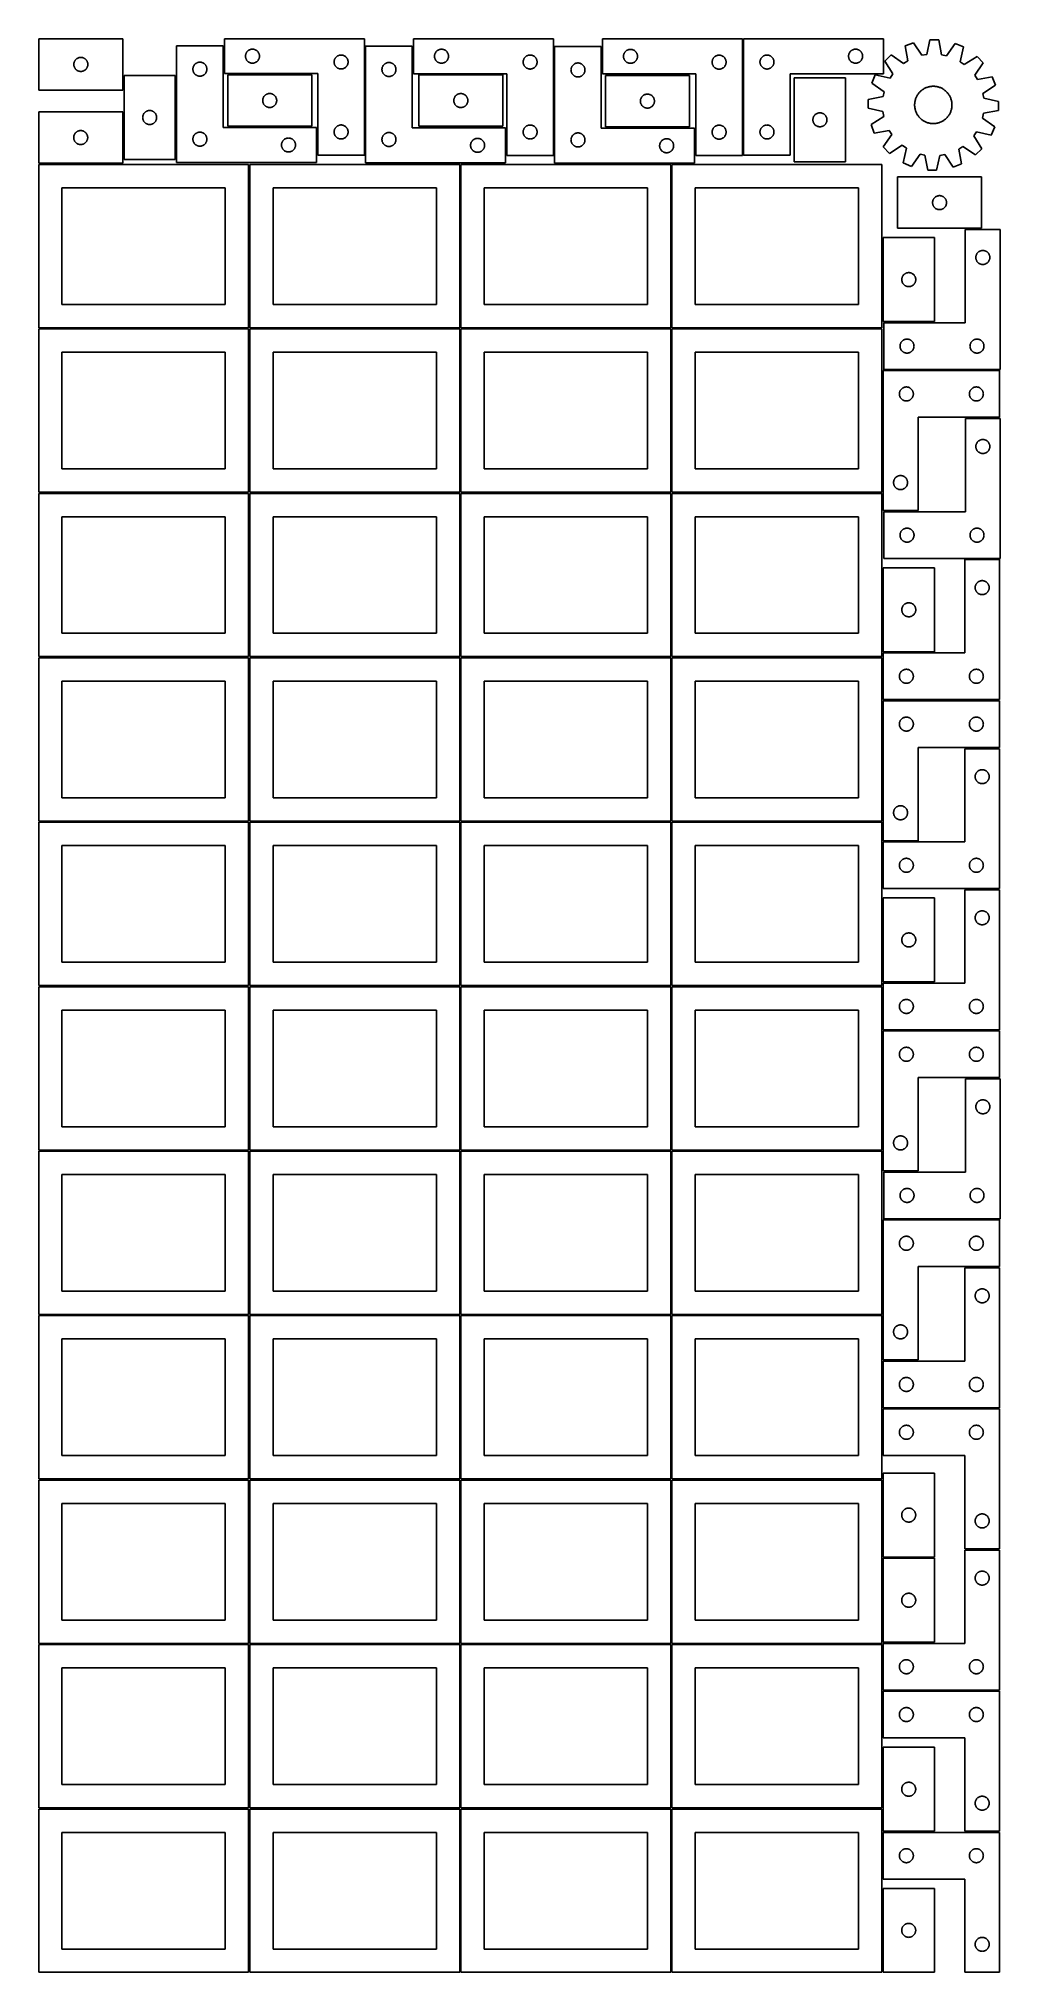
# Model space of a CAD drawing. Header units: millimetres. Extents: x 7 to 1243, y 7 to 2493.
import ezdxf

# ---------------------------------------------------------------- set-up
doc = ezdxf.new("R2010")
doc.units = ezdxf.units.MM
doc.layers.add('CUT', color=7, linetype='CONTINUOUS', true_color=0x000000)

msp = doc.modelspace()

# ---------------------------------------------------------------- linework, layer by layer
at = {"layer": 'CUT'}
for p, q in [((114.746794, 2493.371614), (6.746794, 2493.371614)), ((6.746794, 2493.371614), (6.746794, 2427.371614)), ((114.746794, 2427.371614), (114.746794, 2493.371614)), ((425.532619, 2493.481724), (245.532619, 2493.481724)), ((245.532619, 2493.481724), (245.532619, 2448.481724)), ((425.532619, 2343.481724), (425.532619, 2493.481724)), ((668.674648, 2493.434117), (488.674648, 2493.434117)), ((488.674648, 2493.434117), (488.674648, 2448.434117)), ((668.674648, 2343.434117), (668.674648, 2493.434117)), ((911.759487, 2493.266636), (731.759487, 2493.266636)), ((731.759487, 2493.266636), (731.759487, 2448.266636)), ((911.759487, 2343.266636), (911.759487, 2493.266636)), ((913.294492, 2493.456818), (1093.294492, 2493.456818)), ((913.294492, 2343.456818), (913.294492, 2493.456818)), ((1093.294492, 2493.456818), (1093.294492, 2448.456818)), ((1131.853694, 2488.337014), (1121.121703, 2484.105014)), ((1142.397906, 2472.080876), (1131.853694, 2488.337014)), ((1152.894242, 2492.14975), (1148.724698, 2473.227348)), ((1164.428826, 2491.952653), (1152.894242, 2492.14975)), ((1167.949453, 2472.898845), (1164.428826, 2491.952653)), ((1185.326828, 2487.423293), (1174.233382, 2471.536889)), ((1195.907968, 2482.827106), (1185.326828, 2487.423293)), ((51.823791, 2461.546349), (51.919727, 2462.127426)), ((51.919727, 2462.127426), (52.053462, 2462.700985)), ((52.053462, 2462.700985), (52.224423, 2463.264569)), ((52.224423, 2463.264569), (52.431879, 2463.815764)), ((52.431879, 2463.815764), (52.67494, 2464.352212)), ((52.67494, 2464.352212), (52.952566, 2464.871614)), ((52.952566, 2464.871614), (53.263568, 2465.371746)), ((53.263568, 2465.371746), (53.606614, 2465.850466)), ((53.606614, 2465.850466), (53.980236, 2466.305726)), ((53.980236, 2466.305726), (54.382833, 2466.735575)), ((54.382833, 2466.735575), (54.812682, 2467.138172)), ((54.812682, 2467.138172), (55.267942, 2467.511794)), ((55.267942, 2467.511794), (55.746662, 2467.85484)), ((55.746662, 2467.85484), (56.246794, 2468.165842)), ((56.246794, 2468.165842), (56.766196, 2468.443468)), ((56.766196, 2468.443468), (57.302644, 2468.686529)), ((57.302644, 2468.686529), (57.853839, 2468.893985)), ((57.853839, 2468.893985), (58.417423, 2469.064946)), ((58.417423, 2469.064946), (58.990982, 2469.198681)), ((58.990982, 2469.198681), (59.572059, 2469.294617)), ((59.572059, 2469.294617), (60.158166, 2469.352344)), ((60.158166, 2469.352344), (60.746794, 2469.371614)), ((60.746794, 2469.371614), (61.335423, 2469.352344)), ((61.335423, 2469.352344), (61.92153, 2469.294617)), ((61.92153, 2469.294617), (62.502607, 2469.198681)), ((62.502607, 2469.198681), (63.076166, 2469.064946)), ((63.076166, 2469.064946), (63.63975, 2468.893985)), ((63.63975, 2468.893985), (64.190945, 2468.686529)), ((64.190945, 2468.686529), (64.727393, 2468.443468)), ((64.727393, 2468.443468), (65.246794, 2468.165842)), ((65.246794, 2468.165842), (65.746927, 2467.85484)), ((65.746927, 2467.85484), (66.225647, 2467.511794)), ((66.225647, 2467.511794), (66.680907, 2467.138172)), ((66.680907, 2467.138172), (67.110755, 2466.735575)), ((67.110755, 2466.735575), (67.513353, 2466.305726)), ((67.513353, 2466.305726), (67.886975, 2465.850466)), ((67.886975, 2465.850466), (68.230021, 2465.371746)), ((68.230021, 2465.371746), (68.541023, 2464.871614)), ((68.541023, 2464.871614), (68.818649, 2464.352212)), ((68.818649, 2464.352212), (69.06171, 2463.815764)), ((69.06171, 2463.815764), (69.269166, 2463.264569)), ((69.269166, 2463.264569), (69.440127, 2462.700985)), ((69.440127, 2462.700985), (69.573862, 2462.127426)), ((69.573862, 2462.127426), (69.669798, 2461.546349)), ((243.895415, 2484.246125), (183.895415, 2484.246125)), ((183.895415, 2484.246125), (183.895415, 2334.246125)), ((209.395415, 2462.040354), (209.914817, 2462.31798)), ((209.914817, 2462.31798), (210.451264, 2462.561041)), ((210.451264, 2462.561041), (211.00246, 2462.768496)), ((211.00246, 2462.768496), (211.566044, 2462.939458)), ((211.566044, 2462.939458), (212.139602, 2463.073193)), ((212.139602, 2463.073193), (212.72068, 2463.169129)), ((212.72068, 2463.169129), (213.306787, 2463.226855)), ((213.306787, 2463.226855), (213.895415, 2463.246125)), ((213.895415, 2463.246125), (214.484043, 2463.226855)), ((214.484043, 2463.226855), (215.070151, 2463.169129)), ((215.070151, 2463.169129), (215.651228, 2463.073193)), ((215.651228, 2463.073193), (216.224787, 2462.939458)), ((216.224787, 2462.939458), (216.788371, 2462.768496)), ((216.788371, 2462.768496), (217.339566, 2462.561041)), ((217.339566, 2462.561041), (217.876014, 2462.31798)), ((217.876014, 2462.31798), (218.395415, 2462.040354)), ((243.895415, 2379.246125), (243.895415, 2484.246125)), ((272.532619, 2470.981724), (272.551889, 2471.570353)), ((272.551889, 2470.393096), (272.532619, 2470.981724)), ((272.551889, 2471.570353), (272.609616, 2472.15646)), ((272.609616, 2469.806989), (272.551889, 2470.393096)), ((272.609616, 2472.15646), (272.705552, 2472.737537)), ((272.705552, 2469.225911), (272.609616, 2469.806989)), ((272.705552, 2472.737537), (272.839287, 2473.311096)), ((272.839287, 2468.652353), (272.705552, 2469.225911)), ((272.839287, 2473.311096), (273.010248, 2473.87468)), ((273.010248, 2468.088769), (272.839287, 2468.652353)), ((273.010248, 2473.87468), (273.217703, 2474.425875)), ((273.217703, 2467.537573), (273.010248, 2468.088769)), ((273.217703, 2474.425875), (273.460765, 2474.962323)), ((273.460765, 2467.001126), (273.217703, 2467.537573)), ((273.460765, 2474.962323), (273.738391, 2475.481724)), ((273.738391, 2466.481724), (273.460765, 2467.001126)), ((273.738391, 2475.481724), (274.049393, 2475.981856)), ((274.049393, 2465.981592), (273.738391, 2466.481724)), ((274.049393, 2475.981856), (274.392439, 2476.460577)), ((274.392439, 2465.502871), (274.049393, 2465.981592)), ((274.392439, 2476.460577), (274.766061, 2476.915837)), ((274.766061, 2465.047612), (274.392439, 2465.502871)), ((274.766061, 2476.915837), (275.168658, 2477.345685)), ((275.168658, 2464.617763), (274.766061, 2465.047612)), ((275.168658, 2477.345685), (275.598507, 2477.748283)), ((275.598507, 2464.215166), (275.168658, 2464.617763)), ((275.598507, 2477.748283), (276.053766, 2478.121904)), ((276.053766, 2463.841544), (275.598507, 2464.215166)), ((276.053766, 2478.121904), (276.532487, 2478.464951)), ((276.532487, 2463.498498), (276.053766, 2463.841544)), ((276.532487, 2478.464951), (277.032619, 2478.775953)), ((277.032619, 2463.187496), (276.532487, 2463.498498)), ((277.032619, 2478.775953), (277.552021, 2479.053579)), ((277.552021, 2462.90987), (277.032619, 2463.187496)), ((277.552021, 2479.053579), (278.088468, 2479.29664)), ((278.088468, 2462.666809), (277.552021, 2462.90987)), ((278.088468, 2479.29664), (278.639664, 2479.504096)), ((278.639664, 2462.459353), (278.088468, 2462.666809)), ((278.639664, 2479.504096), (279.203248, 2479.675057)), ((279.203248, 2462.288392), (278.639664, 2462.459353)), ((279.203248, 2479.675057), (279.776806, 2479.808792)), ((279.776806, 2462.154657), (279.203248, 2462.288392)), ((279.776806, 2479.808792), (280.357884, 2479.904728)), ((280.357884, 2462.058721), (279.776806, 2462.154657)), ((280.357884, 2479.904728), (280.943991, 2479.962455)), ((280.943991, 2479.962455), (281.532619, 2479.981724)), ((281.532619, 2479.981724), (282.121247, 2479.962455)), ((282.121247, 2479.962455), (282.707355, 2479.904728)), ((282.707355, 2479.904728), (283.288432, 2479.808792)), ((283.288432, 2462.154657), (282.707355, 2462.058721)), ((283.288432, 2479.808792), (283.861991, 2479.675057)), ((283.861991, 2462.288392), (283.288432, 2462.154657)), ((283.861991, 2479.675057), (284.425574, 2479.504096)), ((284.425574, 2462.459353), (283.861991, 2462.288392)), ((284.425574, 2479.504096), (284.97677, 2479.29664)), ((284.97677, 2462.666809), (284.425574, 2462.459353)), ((284.97677, 2479.29664), (285.513217, 2479.053579)), ((285.513217, 2462.90987), (284.97677, 2462.666809)), ((285.513217, 2479.053579), (286.032619, 2478.775953)), ((286.032619, 2463.187496), (285.513217, 2462.90987)), ((286.032619, 2478.775953), (286.532751, 2478.464951)), ((286.532751, 2463.498498), (286.032619, 2463.187496)), ((286.532751, 2478.464951), (287.011472, 2478.121904)), ((287.011472, 2463.841544), (286.532751, 2463.498498)), ((287.011472, 2478.121904), (287.466732, 2477.748283)), ((287.466732, 2464.215166), (287.011472, 2463.841544)), ((287.466732, 2477.748283), (287.89658, 2477.345685)), ((287.89658, 2464.617763), (287.466732, 2464.215166)), ((287.89658, 2477.345685), (288.299178, 2476.915837)), ((288.299178, 2465.047612), (287.89658, 2464.617763)), ((288.299178, 2476.915837), (288.672799, 2476.460577)), ((288.672799, 2465.502871), (288.299178, 2465.047612)), ((288.672799, 2476.460577), (289.015846, 2475.981856)), ((289.015846, 2465.981592), (288.672799, 2465.502871)), ((289.015846, 2475.981856), (289.326848, 2475.481724)), ((289.326848, 2466.481724), (289.015846, 2465.981592)), ((289.326848, 2475.481724), (289.604474, 2474.962323)), ((289.604474, 2467.001126), (289.326848, 2466.481724)), ((289.604474, 2474.962323), (289.847535, 2474.425875)), ((289.847535, 2467.537573), (289.604474, 2467.001126)), ((289.847535, 2474.425875), (290.05499, 2473.87468)), ((290.05499, 2468.088769), (289.847535, 2467.537573)), ((290.05499, 2473.87468), (290.225952, 2473.311096)), ((290.225952, 2468.652353), (290.05499, 2468.088769)), ((290.225952, 2473.311096), (290.359687, 2472.737537)), ((290.359687, 2469.225911), (290.225952, 2468.652353)), ((290.359687, 2472.737537), (290.455623, 2472.15646)), ((290.455623, 2469.806989), (290.359687, 2469.225911)), ((290.455623, 2472.15646), (290.51335, 2471.570353)), ((290.51335, 2470.393096), (290.455623, 2469.806989)), ((290.51335, 2471.570353), (290.532619, 2470.981724)), ((290.532619, 2470.981724), (290.51335, 2470.393096)), ((386.532619, 2463.481724), (386.551889, 2464.070353)), ((386.551889, 2462.893096), (386.532619, 2463.481724)), ((386.551889, 2464.070353), (386.609616, 2464.65646)), ((386.609616, 2462.306989), (386.551889, 2462.893096)), ((386.609616, 2464.65646), (386.705552, 2465.237537)), ((386.705552, 2461.725911), (386.609616, 2462.306989)), ((386.705552, 2465.237537), (386.839287, 2465.811096)), ((386.839287, 2465.811096), (387.010248, 2466.37468)), ((387.010248, 2466.37468), (387.217703, 2466.925875)), ((387.217703, 2466.925875), (387.460765, 2467.462323)), ((387.460765, 2467.462323), (387.738391, 2467.981724)), ((387.738391, 2467.981724), (388.049393, 2468.481856)), ((388.049393, 2468.481856), (388.392439, 2468.960577)), ((388.392439, 2468.960577), (388.766061, 2469.415837)), ((388.766061, 2469.415837), (389.168658, 2469.845685)), ((389.168658, 2469.845685), (389.598507, 2470.248283)), ((389.598507, 2470.248283), (390.053766, 2470.621904)), ((390.053766, 2470.621904), (390.532487, 2470.964951)), ((390.532487, 2470.964951), (391.032619, 2471.275953)), ((391.032619, 2471.275953), (391.552021, 2471.553579)), ((391.552021, 2471.553579), (392.088468, 2471.79664)), ((392.088468, 2471.79664), (392.639664, 2472.004096)), ((392.639664, 2472.004096), (393.203248, 2472.175057)), ((393.203248, 2472.175057), (393.776806, 2472.308792)), ((393.776806, 2472.308792), (394.357884, 2472.404728)), ((394.357884, 2472.404728), (394.943991, 2472.462455)), ((394.943991, 2472.462455), (395.532619, 2472.481724)), ((395.532619, 2472.481724), (396.121247, 2472.462455)), ((396.121247, 2472.462455), (396.707355, 2472.404728)), ((396.707355, 2472.404728), (397.288432, 2472.308792)), ((397.288432, 2472.308792), (397.861991, 2472.175057)), ((397.861991, 2472.175057), (398.425574, 2472.004096)), ((398.425574, 2472.004096), (398.97677, 2471.79664)), ((398.97677, 2471.79664), (399.513217, 2471.553579)), ((399.513217, 2471.553579), (400.032619, 2471.275953)), ((400.032619, 2471.275953), (400.532751, 2470.964951)), ((400.532751, 2470.964951), (401.011472, 2470.621904)), ((401.011472, 2470.621904), (401.466732, 2470.248283)), ((401.466732, 2470.248283), (401.89658, 2469.845685)), ((401.89658, 2469.845685), (402.299178, 2469.415837)), ((402.299178, 2469.415837), (402.672799, 2468.960577)), ((402.672799, 2468.960577), (403.015846, 2468.481856)), ((403.015846, 2468.481856), (403.326848, 2467.981724)), ((403.326848, 2467.981724), (403.604474, 2467.462323)), ((403.604474, 2467.462323), (403.847535, 2466.925875)), ((403.847535, 2466.925875), (404.05499, 2466.37468)), ((404.05499, 2466.37468), (404.225952, 2465.811096)), ((404.225952, 2465.811096), (404.359687, 2465.237537)), ((404.359687, 2465.237537), (404.455623, 2464.65646)), ((404.455623, 2462.306989), (404.359687, 2461.725911)), ((404.455623, 2464.65646), (404.51335, 2464.070353)), ((404.51335, 2462.893096), (404.455623, 2462.306989)), ((404.51335, 2464.070353), (404.532619, 2463.481724)), ((404.532619, 2463.481724), (404.51335, 2462.893096)), ((487.072906, 2483.808625), (427.072906, 2483.808625)), ((427.072906, 2483.808625), (427.072906, 2333.808625)), ((453.092307, 2461.88048), (453.628755, 2462.123541)), ((453.628755, 2462.123541), (454.17995, 2462.330996)), ((454.17995, 2462.330996), (454.743534, 2462.501958)), ((454.743534, 2462.501958), (455.317093, 2462.635693)), ((455.317093, 2462.635693), (455.89817, 2462.731629)), ((455.89817, 2462.731629), (456.484277, 2462.789355)), ((456.484277, 2462.789355), (457.072906, 2462.808625)), ((457.072906, 2462.808625), (457.661534, 2462.789355)), ((457.661534, 2462.789355), (458.247641, 2462.731629)), ((458.247641, 2462.731629), (458.828718, 2462.635693)), ((458.828718, 2462.635693), (459.402277, 2462.501958)), ((459.402277, 2462.501958), (459.965861, 2462.330996)), ((459.965861, 2462.330996), (460.517056, 2462.123541)), ((460.517056, 2462.123541), (461.053504, 2461.88048)), ((487.072906, 2378.808625), (487.072906, 2483.808625)), ((515.674648, 2470.934117), (515.693918, 2471.522745)), ((515.693918, 2470.345489), (515.674648, 2470.934117)), ((515.693918, 2471.522745), (515.751644, 2472.108853)), ((515.751644, 2469.759381), (515.693918, 2470.345489)), ((515.751644, 2472.108853), (515.847581, 2472.68993)), ((515.847581, 2469.178304), (515.751644, 2469.759381)), ((515.847581, 2472.68993), (515.981316, 2473.263488)), ((515.981316, 2468.604746), (515.847581, 2469.178304)), ((515.981316, 2473.263488), (516.152277, 2473.827072)), ((516.152277, 2468.041162), (515.981316, 2468.604746)), ((516.152277, 2473.827072), (516.359732, 2474.378268)), ((516.359732, 2467.489966), (516.152277, 2468.041162)), ((516.359732, 2474.378268), (516.602793, 2474.914715)), ((516.602793, 2466.953519), (516.359732, 2467.489966)), ((516.602793, 2474.914715), (516.880419, 2475.434117)), ((516.880419, 2466.434117), (516.602793, 2466.953519)), ((516.880419, 2475.434117), (517.191422, 2475.934249)), ((517.191422, 2465.933985), (516.880419, 2466.434117)), ((517.191422, 2475.934249), (517.534468, 2476.41297)), ((517.534468, 2465.455264), (517.191422, 2465.933985)), ((517.534468, 2476.41297), (517.90809, 2476.868229)), ((517.90809, 2465.000005), (517.534468, 2465.455264)), ((517.90809, 2476.868229), (518.310687, 2477.298078)), ((518.310687, 2464.570156), (517.90809, 2465.000005)), ((518.310687, 2477.298078), (518.740536, 2477.700675)), ((518.740536, 2464.167559), (518.310687, 2464.570156)), ((518.740536, 2477.700675), (519.195795, 2478.074297)), ((519.195795, 2463.793937), (518.740536, 2464.167559)), ((519.195795, 2478.074297), (519.674516, 2478.417343)), ((519.674516, 2463.45089), (519.195795, 2463.793937)), ((519.674516, 2478.417343), (520.174648, 2478.728346)), ((520.174648, 2463.139888), (519.674516, 2463.45089)), ((520.174648, 2478.728346), (520.69405, 2479.005972)), ((520.69405, 2462.862262), (520.174648, 2463.139888)), ((520.69405, 2479.005972), (521.230497, 2479.249033)), ((521.230497, 2462.619201), (520.69405, 2462.862262)), ((521.230497, 2479.249033), (521.781693, 2479.456488)), ((521.781693, 2462.411746), (521.230497, 2462.619201)), ((521.781693, 2479.456488), (522.345277, 2479.627449)), ((522.345277, 2462.240784), (521.781693, 2462.411746)), ((522.345277, 2479.627449), (522.918835, 2479.761184)), ((522.918835, 2462.107049), (522.345277, 2462.240784)), ((522.918835, 2479.761184), (523.499912, 2479.857121)), ((523.499912, 2462.011113), (522.918835, 2462.107049)), ((523.499912, 2479.857121), (524.08602, 2479.914847)), ((524.08602, 2479.914847), (524.674648, 2479.934117)), ((524.674648, 2479.934117), (525.263276, 2479.914847)), ((525.263276, 2479.914847), (525.849384, 2479.857121)), ((525.849384, 2479.857121), (526.430461, 2479.761184)), ((526.430461, 2462.107049), (525.849384, 2462.011113)), ((526.430461, 2479.761184), (527.004019, 2479.627449)), ((527.004019, 2462.240784), (526.430461, 2462.107049)), ((527.004019, 2479.627449), (527.567603, 2479.456488)), ((527.567603, 2462.411746), (527.004019, 2462.240784)), ((527.567603, 2479.456488), (528.118799, 2479.249033)), ((528.118799, 2462.619201), (527.567603, 2462.411746)), ((528.118799, 2479.249033), (528.655246, 2479.005972)), ((528.655246, 2462.862262), (528.118799, 2462.619201)), ((528.655246, 2479.005972), (529.174648, 2478.728346)), ((529.174648, 2463.139888), (528.655246, 2462.862262)), ((529.174648, 2478.728346), (529.67478, 2478.417343)), ((529.67478, 2463.45089), (529.174648, 2463.139888)), ((529.67478, 2478.417343), (530.153501, 2478.074297)), ((530.153501, 2463.793937), (529.67478, 2463.45089)), ((530.153501, 2478.074297), (530.60876, 2477.700675)), ((530.60876, 2464.167559), (530.153501, 2463.793937)), ((530.60876, 2477.700675), (531.038609, 2477.298078)), ((531.038609, 2464.570156), (530.60876, 2464.167559)), ((531.038609, 2477.298078), (531.441206, 2476.868229)), ((531.441206, 2465.000005), (531.038609, 2464.570156)), ((531.441206, 2476.868229), (531.814828, 2476.41297)), ((531.814828, 2465.455264), (531.441206, 2465.000005)), ((531.814828, 2476.41297), (532.157875, 2475.934249)), ((532.157875, 2465.933985), (531.814828, 2465.455264)), ((532.157875, 2475.934249), (532.468877, 2475.434117)), ((532.468877, 2466.434117), (532.157875, 2465.933985)), ((532.468877, 2475.434117), (532.746503, 2474.914715)), ((532.746503, 2466.953519), (532.468877, 2466.434117)), ((532.746503, 2474.914715), (532.989564, 2474.378268)), ((532.989564, 2467.489966), (532.746503, 2466.953519)), ((532.989564, 2474.378268), (533.197019, 2473.827072)), ((533.197019, 2468.041162), (532.989564, 2467.489966)), ((533.197019, 2473.827072), (533.367981, 2473.263488)), ((533.367981, 2468.604746), (533.197019, 2468.041162)), ((533.367981, 2473.263488), (533.501716, 2472.68993)), ((533.501716, 2469.178304), (533.367981, 2468.604746)), ((533.501716, 2472.68993), (533.597652, 2472.108853)), ((533.597652, 2469.759381), (533.501716, 2469.178304)), ((533.597652, 2472.108853), (533.655378, 2471.522745)), ((533.655378, 2470.345489), (533.597652, 2469.759381)), ((533.655378, 2471.522745), (533.674648, 2470.934117)), ((533.674648, 2470.934117), (533.655378, 2470.345489)), ((629.674648, 2463.434117), (629.693918, 2464.022745)), ((629.693918, 2462.845489), (629.674648, 2463.434117)), ((629.693918, 2464.022745), (629.751644, 2464.608853)), ((629.751644, 2462.259381), (629.693918, 2462.845489)), ((629.751644, 2464.608853), (629.847581, 2465.18993)), ((629.847581, 2461.678304), (629.751644, 2462.259381)), ((629.847581, 2465.18993), (629.981316, 2465.763488)), ((629.981316, 2465.763488), (630.152277, 2466.327072)), ((630.152277, 2466.327072), (630.359732, 2466.878268)), ((630.359732, 2466.878268), (630.602793, 2467.414715)), ((630.602793, 2467.414715), (630.880419, 2467.934117)), ((630.880419, 2467.934117), (631.191422, 2468.434249)), ((631.191422, 2468.434249), (631.534468, 2468.91297)), ((631.534468, 2468.91297), (631.90809, 2469.368229)), ((631.90809, 2469.368229), (632.310687, 2469.798078)), ((632.310687, 2469.798078), (632.740536, 2470.200675)), ((632.740536, 2470.200675), (633.195795, 2470.574297)), ((633.195795, 2470.574297), (633.674516, 2470.917343)), ((633.674516, 2470.917343), (634.174648, 2471.228346)), ((634.174648, 2471.228346), (634.69405, 2471.505972)), ((634.69405, 2471.505972), (635.230497, 2471.749033)), ((635.230497, 2471.749033), (635.781693, 2471.956488)), ((635.781693, 2471.956488), (636.345277, 2472.127449)), ((636.345277, 2472.127449), (636.918835, 2472.261184)), ((636.918835, 2472.261184), (637.499912, 2472.357121)), ((637.499912, 2472.357121), (638.08602, 2472.414847)), ((638.08602, 2472.414847), (638.674648, 2472.434117)), ((638.674648, 2472.434117), (639.263276, 2472.414847)), ((639.263276, 2472.414847), (639.849384, 2472.357121)), ((639.849384, 2472.357121), (640.430461, 2472.261184)), ((640.430461, 2472.261184), (641.004019, 2472.127449)), ((641.004019, 2472.127449), (641.567603, 2471.956488)), ((641.567603, 2471.956488), (642.118799, 2471.749033)), ((642.118799, 2471.749033), (642.655246, 2471.505972)), ((642.655246, 2471.505972), (643.174648, 2471.228346)), ((643.174648, 2471.228346), (643.67478, 2470.917343)), ((643.67478, 2470.917343), (644.153501, 2470.574297)), ((644.153501, 2470.574297), (644.60876, 2470.200675)), ((644.60876, 2470.200675), (645.038609, 2469.798078)), ((645.038609, 2469.798078), (645.441206, 2469.368229)), ((645.441206, 2469.368229), (645.814828, 2468.91297)), ((645.814828, 2468.91297), (646.157875, 2468.434249)), ((646.157875, 2468.434249), (646.468877, 2467.934117)), ((646.468877, 2467.934117), (646.746503, 2467.414715)), ((646.746503, 2467.414715), (646.989564, 2466.878268)), ((646.989564, 2466.878268), (647.197019, 2466.327072)), ((647.197019, 2466.327072), (647.367981, 2465.763488)), ((647.367981, 2465.763488), (647.501716, 2465.18993)), ((647.501716, 2465.18993), (647.597652, 2464.608853)), ((647.597652, 2462.259381), (647.501716, 2461.678304)), ((647.597652, 2464.608853), (647.655378, 2464.022745)), ((647.655378, 2462.845489), (647.597652, 2462.259381)), ((647.655378, 2464.022745), (647.674648, 2463.434117)), ((647.674648, 2463.434117), (647.655378, 2462.845489)), ((730.217376, 2483.255402), (670.217376, 2483.255402)), ((670.217376, 2483.255402), (670.217376, 2333.255402)), ((698.461563, 2462.08247), (699.04264, 2462.178406)), ((699.04264, 2462.178406), (699.628748, 2462.236133)), ((699.628748, 2462.236133), (700.217376, 2462.255402)), ((700.217376, 2462.255402), (700.806004, 2462.236133)), ((700.806004, 2462.236133), (701.392111, 2462.178406)), ((701.392111, 2462.178406), (701.973189, 2462.08247)), ((730.217376, 2378.255402), (730.217376, 2483.255402)), ((758.759487, 2470.766636), (758.778757, 2471.355265)), ((758.778757, 2470.178008), (758.759487, 2470.766636)), ((758.778757, 2471.355265), (758.836483, 2471.941372)), ((758.836483, 2469.591901), (758.778757, 2470.178008)), ((758.836483, 2471.941372), (758.932419, 2472.522449)), ((758.932419, 2469.010824), (758.836483, 2469.591901)), ((758.932419, 2472.522449), (759.066155, 2473.096008)), ((759.066155, 2468.437265), (758.932419, 2469.010824)), ((759.066155, 2473.096008), (759.237116, 2473.659592)), ((759.237116, 2467.873681), (759.066155, 2468.437265)), ((759.237116, 2473.659592), (759.444571, 2474.210787)), ((759.444571, 2467.322486), (759.237116, 2467.873681)), ((759.444571, 2474.210787), (759.687632, 2474.747235)), ((759.687632, 2466.786038), (759.444571, 2467.322486)), ((759.687632, 2474.747235), (759.965258, 2475.266636)), ((759.965258, 2466.266636), (759.687632, 2466.786038)), ((759.965258, 2475.266636), (760.27626, 2475.766769)), ((760.27626, 2465.766504), (759.965258, 2466.266636)), ((760.27626, 2475.766769), (760.619307, 2476.245489)), ((760.619307, 2465.287784), (760.27626, 2465.766504)), ((760.619307, 2476.245489), (760.992929, 2476.700749)), ((760.992929, 2464.832524), (760.619307, 2465.287784)), ((760.992929, 2476.700749), (761.395526, 2477.130597)), ((761.395526, 2464.402675), (760.992929, 2464.832524)), ((761.395526, 2477.130597), (761.825375, 2477.533195)), ((761.825375, 2464.000078), (761.395526, 2464.402675)), ((761.825375, 2477.533195), (762.280634, 2477.906817)), ((762.280634, 2463.626456), (761.825375, 2464.000078)), ((762.280634, 2477.906817), (762.759355, 2478.249863)), ((762.759355, 2463.28341), (762.280634, 2463.626456)), ((762.759355, 2478.249863), (763.259487, 2478.560865)), ((763.259487, 2462.972408), (762.759355, 2463.28341)), ((763.259487, 2478.560865), (763.778889, 2478.838491)), ((763.778889, 2462.694782), (763.259487, 2462.972408)), ((763.778889, 2478.838491), (764.315336, 2479.081552)), ((764.315336, 2462.451721), (763.778889, 2462.694782)), ((764.315336, 2479.081552), (764.866532, 2479.289008)), ((764.866532, 2462.244265), (764.315336, 2462.451721)), ((764.866532, 2479.289008), (765.430116, 2479.459969)), ((765.430116, 2462.073304), (764.866532, 2462.244265)), ((765.430116, 2479.459969), (766.003674, 2479.593704)), ((766.003674, 2479.593704), (766.584751, 2479.68964)), ((766.584751, 2479.68964), (767.170859, 2479.747367)), ((767.170859, 2479.747367), (767.759487, 2479.766636)), ((767.759487, 2479.766636), (768.348115, 2479.747367)), ((768.348115, 2479.747367), (768.934223, 2479.68964)), ((768.934223, 2479.68964), (769.5153, 2479.593704)), ((769.5153, 2479.593704), (770.088858, 2479.459969)), ((770.088858, 2479.459969), (770.652442, 2479.289008)), ((770.652442, 2462.244265), (770.088858, 2462.073304)), ((770.652442, 2479.289008), (771.203638, 2479.081552)), ((771.203638, 2462.451721), (770.652442, 2462.244265)), ((771.203638, 2479.081552), (771.740085, 2478.838491)), ((771.740085, 2462.694782), (771.203638, 2462.451721)), ((771.740085, 2478.838491), (772.259487, 2478.560865)), ((772.259487, 2462.972408), (771.740085, 2462.694782)), ((772.259487, 2478.560865), (772.759619, 2478.249863)), ((772.759619, 2463.28341), (772.259487, 2462.972408)), ((772.759619, 2478.249863), (773.23834, 2477.906817)), ((773.23834, 2463.626456), (772.759619, 2463.28341)), ((773.23834, 2477.906817), (773.693599, 2477.533195)), ((773.693599, 2464.000078), (773.23834, 2463.626456)), ((773.693599, 2477.533195), (774.123448, 2477.130597)), ((774.123448, 2464.402675), (773.693599, 2464.000078)), ((774.123448, 2477.130597), (774.526045, 2476.700749)), ((774.526045, 2464.832524), (774.123448, 2464.402675)), ((774.526045, 2476.700749), (774.899667, 2476.245489)), ((774.899667, 2465.287784), (774.526045, 2464.832524)), ((774.899667, 2476.245489), (775.242713, 2475.766769)), ((775.242713, 2465.766504), (774.899667, 2465.287784)), ((775.242713, 2475.766769), (775.553716, 2475.266636)), ((775.553716, 2466.266636), (775.242713, 2465.766504)), ((775.553716, 2475.266636), (775.831342, 2474.747235)), ((775.831342, 2466.786038), (775.553716, 2466.266636)), ((775.831342, 2474.747235), (776.074403, 2474.210787)), ((776.074403, 2467.322486), (775.831342, 2466.786038)), ((776.074403, 2474.210787), (776.281858, 2473.659592)), ((776.281858, 2467.873681), (776.074403, 2467.322486)), ((776.281858, 2473.659592), (776.452819, 2473.096008)), ((776.452819, 2468.437265), (776.281858, 2467.873681)), ((776.452819, 2473.096008), (776.586554, 2472.522449)), ((776.586554, 2469.010824), (776.452819, 2468.437265)), ((776.586554, 2472.522449), (776.682491, 2471.941372)), ((776.682491, 2469.591901), (776.586554, 2469.010824)), ((776.682491, 2471.941372), (776.740217, 2471.355265)), ((776.740217, 2470.178008), (776.682491, 2469.591901)), ((776.740217, 2471.355265), (776.759487, 2470.766636)), ((776.759487, 2470.766636), (776.740217, 2470.178008)), ((872.759487, 2463.266636), (872.778757, 2463.855265)), ((872.778757, 2462.678008), (872.759487, 2463.266636)), ((872.778757, 2463.855265), (872.836483, 2464.441372)), ((872.836483, 2462.091901), (872.778757, 2462.678008)), ((872.836483, 2464.441372), (872.932419, 2465.022449)), ((872.932419, 2461.510824), (872.836483, 2462.091901)), ((872.932419, 2465.022449), (873.066155, 2465.596008)), ((873.066155, 2465.596008), (873.237116, 2466.159592)), ((873.237116, 2466.159592), (873.444571, 2466.710787)), ((873.444571, 2466.710787), (873.687632, 2467.247235)), ((873.687632, 2467.247235), (873.965258, 2467.766636)), ((873.965258, 2467.766636), (874.27626, 2468.266769)), ((874.27626, 2468.266769), (874.619307, 2468.745489)), ((874.619307, 2468.745489), (874.992929, 2469.200749)), ((874.992929, 2469.200749), (875.395526, 2469.630597)), ((875.395526, 2469.630597), (875.825375, 2470.033195)), ((875.825375, 2470.033195), (876.280634, 2470.406817)), ((876.280634, 2470.406817), (876.759355, 2470.749863)), ((876.759355, 2470.749863), (877.259487, 2471.060865)), ((877.259487, 2471.060865), (877.778889, 2471.338491)), ((877.778889, 2471.338491), (878.315336, 2471.581552)), ((878.315336, 2471.581552), (878.866532, 2471.789008)), ((878.866532, 2471.789008), (879.430116, 2471.959969)), ((879.430116, 2471.959969), (880.003674, 2472.093704)), ((880.003674, 2472.093704), (880.584751, 2472.18964)), ((880.584751, 2472.18964), (881.170859, 2472.247367)), ((881.170859, 2472.247367), (881.759487, 2472.266636)), ((881.759487, 2472.266636), (882.348115, 2472.247367)), ((882.348115, 2472.247367), (882.934223, 2472.18964)), ((882.934223, 2472.18964), (883.5153, 2472.093704)), ((883.5153, 2472.093704), (884.088858, 2471.959969)), ((884.088858, 2471.959969), (884.652442, 2471.789008)), ((884.652442, 2471.789008), (885.203638, 2471.581552)), ((885.203638, 2471.581552), (885.740085, 2471.338491)), ((885.740085, 2471.338491), (886.259487, 2471.060865)), ((886.259487, 2471.060865), (886.759619, 2470.749863)), ((886.759619, 2470.749863), (887.23834, 2470.406817)), ((887.23834, 2470.406817), (887.693599, 2470.033195)), ((887.693599, 2470.033195), (888.123448, 2469.630597)), ((888.123448, 2469.630597), (888.526045, 2469.200749)), ((888.526045, 2469.200749), (888.899667, 2468.745489)), ((888.899667, 2468.745489), (889.242713, 2468.266769)), ((889.242713, 2468.266769), (889.553716, 2467.766636)), ((889.553716, 2467.766636), (889.831342, 2467.247235)), ((889.831342, 2467.247235), (890.074403, 2466.710787)), ((890.074403, 2466.710787), (890.281858, 2466.159592)), ((890.281858, 2466.159592), (890.452819, 2465.596008)), ((890.452819, 2465.596008), (890.586554, 2465.022449)), ((890.586554, 2465.022449), (890.682491, 2464.441372)), ((890.682491, 2462.091901), (890.586554, 2461.510824)), ((890.682491, 2464.441372), (890.740217, 2463.855265)), ((890.740217, 2462.678008), (890.682491, 2462.091901)), ((890.740217, 2463.855265), (890.759487, 2463.266636)), ((890.759487, 2463.266636), (890.740217, 2462.678008)), ((934.313762, 2464.045447), (934.294492, 2463.456818)), ((934.294492, 2463.456818), (934.313762, 2462.86819)), ((934.371489, 2464.631554), (934.313762, 2464.045447)), ((934.313762, 2462.86819), (934.371489, 2462.282083)), ((934.467425, 2465.212631), (934.371489, 2464.631554)), ((934.371489, 2462.282083), (934.467425, 2461.701006)), ((934.60116, 2465.78619), (934.467425, 2465.212631)), ((934.772121, 2466.349774), (934.60116, 2465.78619)), ((934.979577, 2466.900969), (934.772121, 2466.349774)), ((935.222638, 2467.437417), (934.979577, 2466.900969)), ((935.500264, 2467.956818), (935.222638, 2467.437417)), ((935.811266, 2468.456951), (935.500264, 2467.956818)), ((936.154312, 2468.935671), (935.811266, 2468.456951)), ((936.527934, 2469.390931), (936.154312, 2468.935671)), ((936.930531, 2469.820779), (936.527934, 2469.390931)), ((937.36038, 2470.223377), (936.930531, 2469.820779)), ((937.81564, 2470.596999), (937.36038, 2470.223377)), ((938.29436, 2470.940045), (937.81564, 2470.596999)), ((938.794492, 2471.251047), (938.29436, 2470.940045)), ((939.313894, 2471.528673), (938.794492, 2471.251047)), ((939.850341, 2471.771734), (939.313894, 2471.528673)), ((940.401537, 2471.97919), (939.850341, 2471.771734)), ((940.965121, 2472.150151), (940.401537, 2471.97919)), ((941.538679, 2472.283886), (940.965121, 2472.150151)), ((942.119757, 2472.379822), (941.538679, 2472.283886)), ((942.705864, 2472.437549), (942.119757, 2472.379822)), ((943.294492, 2472.456818), (942.705864, 2472.437549)), ((943.883121, 2472.437549), (943.294492, 2472.456818)), ((944.469228, 2472.379822), (943.883121, 2472.437549)), ((945.050305, 2472.283886), (944.469228, 2472.379822)), ((945.623864, 2472.150151), (945.050305, 2472.283886)), ((946.187448, 2471.97919), (945.623864, 2472.150151)), ((946.738643, 2471.771734), (946.187448, 2471.97919)), ((947.275091, 2471.528673), (946.738643, 2471.771734)), ((947.794492, 2471.251047), (947.275091, 2471.528673)), ((948.294624, 2470.940045), (947.794492, 2471.251047)), ((948.773345, 2470.596999), (948.294624, 2470.940045)), ((949.228605, 2470.223377), (948.773345, 2470.596999)), ((949.658453, 2469.820779), (949.228605, 2470.223377)), ((950.061051, 2469.390931), (949.658453, 2469.820779)), ((950.434672, 2468.935671), (950.061051, 2469.390931)), ((950.777719, 2468.456951), (950.434672, 2468.935671)), ((951.088721, 2467.956818), (950.777719, 2468.456951)), ((951.366347, 2467.437417), (951.088721, 2467.956818)), ((951.609408, 2466.900969), (951.366347, 2467.437417)), ((951.816864, 2466.349774), (951.609408, 2466.900969)), ((951.987825, 2465.78619), (951.816864, 2466.349774)), ((952.12156, 2465.212631), (951.987825, 2465.78619)), ((952.217496, 2464.631554), (952.12156, 2465.212631)), ((952.12156, 2461.701006), (952.217496, 2462.282083)), ((952.275223, 2464.045447), (952.217496, 2464.631554)), ((952.217496, 2462.282083), (952.275223, 2462.86819)), ((952.294492, 2463.456818), (952.275223, 2464.045447)), ((952.275223, 2462.86819), (952.294492, 2463.456818)), ((1048.313762, 2471.545447), (1048.294492, 2470.956818)), ((1048.294492, 2470.956818), (1048.313762, 2470.36819)), ((1048.371489, 2472.131554), (1048.313762, 2471.545447)), ((1048.313762, 2470.36819), (1048.371489, 2469.782083)), ((1048.467425, 2472.712631), (1048.371489, 2472.131554)), ((1048.371489, 2469.782083), (1048.467425, 2469.201006)), ((1048.60116, 2473.28619), (1048.467425, 2472.712631)), ((1048.467425, 2469.201006), (1048.60116, 2468.627447)), ((1048.772121, 2473.849774), (1048.60116, 2473.28619)), ((1048.60116, 2468.627447), (1048.772121, 2468.063863)), ((1048.979577, 2474.400969), (1048.772121, 2473.849774)), ((1048.772121, 2468.063863), (1048.979577, 2467.512668)), ((1049.222638, 2474.937417), (1048.979577, 2474.400969)), ((1048.979577, 2467.512668), (1049.222638, 2466.97622)), ((1049.500264, 2475.456818), (1049.222638, 2474.937417)), ((1049.222638, 2466.97622), (1049.500264, 2466.456818)), ((1049.811266, 2475.956951), (1049.500264, 2475.456818)), ((1049.500264, 2466.456818), (1049.811266, 2465.956686)), ((1050.154312, 2476.435671), (1049.811266, 2475.956951)), ((1049.811266, 2465.956686), (1050.154312, 2465.477966)), ((1050.527934, 2476.890931), (1050.154312, 2476.435671)), ((1050.154312, 2465.477966), (1050.527934, 2465.022706)), ((1050.930531, 2477.320779), (1050.527934, 2476.890931)), ((1050.527934, 2465.022706), (1050.930531, 2464.592857)), ((1051.36038, 2477.723377), (1050.930531, 2477.320779)), ((1050.930531, 2464.592857), (1051.36038, 2464.19026)), ((1051.81564, 2478.096999), (1051.36038, 2477.723377)), ((1051.36038, 2464.19026), (1051.81564, 2463.816638)), ((1052.29436, 2478.440045), (1051.81564, 2478.096999)), ((1051.81564, 2463.816638), (1052.29436, 2463.473592)), ((1052.794492, 2478.751047), (1052.29436, 2478.440045)), ((1052.29436, 2463.473592), (1052.794492, 2463.16259)), ((1053.313894, 2479.028673), (1052.794492, 2478.751047)), ((1052.794492, 2463.16259), (1053.313894, 2462.884964)), ((1053.850341, 2479.271734), (1053.313894, 2479.028673)), ((1053.313894, 2462.884964), (1053.850341, 2462.641903)), ((1054.401537, 2479.47919), (1053.850341, 2479.271734)), ((1053.850341, 2462.641903), (1054.401537, 2462.434447)), ((1054.965121, 2479.650151), (1054.401537, 2479.47919)), ((1054.401537, 2462.434447), (1054.965121, 2462.263486)), ((1055.538679, 2479.783886), (1054.965121, 2479.650151)), ((1054.965121, 2462.263486), (1055.538679, 2462.129751)), ((1056.119757, 2479.879822), (1055.538679, 2479.783886)), ((1055.538679, 2462.129751), (1056.119757, 2462.033815)), ((1056.705864, 2479.937549), (1056.119757, 2479.879822)), ((1057.294492, 2479.956818), (1056.705864, 2479.937549)), ((1057.883121, 2479.937549), (1057.294492, 2479.956818)), ((1058.469228, 2479.879822), (1057.883121, 2479.937549)), ((1059.050305, 2479.783886), (1058.469228, 2479.879822)), ((1058.469228, 2462.033815), (1059.050305, 2462.129751)), ((1059.623864, 2479.650151), (1059.050305, 2479.783886)), ((1059.050305, 2462.129751), (1059.623864, 2462.263486)), ((1060.187448, 2479.47919), (1059.623864, 2479.650151)), ((1059.623864, 2462.263486), (1060.187448, 2462.434447)), ((1060.738643, 2479.271734), (1060.187448, 2479.47919)), ((1060.187448, 2462.434447), (1060.738643, 2462.641903)), ((1061.275091, 2479.028673), (1060.738643, 2479.271734)), ((1060.738643, 2462.641903), (1061.275091, 2462.884964)), ((1061.794492, 2478.751047), (1061.275091, 2479.028673)), ((1061.275091, 2462.884964), (1061.794492, 2463.16259)), ((1062.294624, 2478.440045), (1061.794492, 2478.751047)), ((1061.794492, 2463.16259), (1062.294624, 2463.473592)), ((1062.773345, 2478.096999), (1062.294624, 2478.440045)), ((1062.294624, 2463.473592), (1062.773345, 2463.816638)), ((1063.228605, 2477.723377), (1062.773345, 2478.096999)), ((1062.773345, 2463.816638), (1063.228605, 2464.19026)), ((1063.658453, 2477.320779), (1063.228605, 2477.723377)), ((1063.228605, 2464.19026), (1063.658453, 2464.592857)), ((1064.061051, 2476.890931), (1063.658453, 2477.320779)), ((1063.658453, 2464.592857), (1064.061051, 2465.022706)), ((1064.434672, 2476.435671), (1064.061051, 2476.890931)), ((1064.061051, 2465.022706), (1064.434672, 2465.477966)), ((1064.777719, 2475.956951), (1064.434672, 2476.435671)), ((1064.434672, 2465.477966), (1064.777719, 2465.956686)), ((1065.088721, 2475.456818), (1064.777719, 2475.956951)), ((1064.777719, 2465.956686), (1065.088721, 2466.456818)), ((1065.366347, 2474.937417), (1065.088721, 2475.456818)), ((1065.088721, 2466.456818), (1065.366347, 2466.97622)), ((1065.609408, 2474.400969), (1065.366347, 2474.937417)), ((1065.366347, 2466.97622), (1065.609408, 2467.512668)), ((1065.816864, 2473.849774), (1065.609408, 2474.400969)), ((1065.609408, 2467.512668), (1065.816864, 2468.063863)), ((1065.987825, 2473.28619), (1065.816864, 2473.849774)), ((1065.816864, 2468.063863), (1065.987825, 2468.627447)), ((1066.12156, 2472.712631), (1065.987825, 2473.28619)), ((1065.987825, 2468.627447), (1066.12156, 2469.201006)), ((1066.217496, 2472.131554), (1066.12156, 2472.712631)), ((1066.12156, 2469.201006), (1066.217496, 2469.782083)), ((1066.275223, 2471.545447), (1066.217496, 2472.131554)), ((1066.217496, 2469.782083), (1066.275223, 2470.36819)), ((1066.294492, 2470.956818), (1066.275223, 2471.545447)), ((1066.275223, 2470.36819), (1066.294492, 2470.956818)), ((1103.141842, 2472.530636), (1094.846292, 2464.513822)), ((1094.846292, 2464.513822), (1105.278138, 2448.18535)), ((1119.104379, 2461.547018), (1103.141842, 2472.530636)), ((1124.510836, 2465.027378), (1119.104379, 2461.547018)), ((1121.121703, 2484.105014), (1124.510836, 2465.027378)), ((1148.724698, 2473.227348), (1142.397906, 2472.080876)), ((1174.233382, 2471.536889), (1167.949453, 2472.898845)), ((1191.869027, 2463.876397), (1195.907968, 2482.827106)), ((1197.153422, 2460.213357), (1191.869027, 2463.876397)), ((1213.481894, 2470.645203), (1197.153422, 2460.213357)), ((1210.51509, 2446.387116), (1221.498708, 2462.349652)), ((1221.498708, 2462.349652), (1213.481894, 2470.645203)), ((51.746794, 2460.371614), (51.766064, 2460.960242)), ((51.766064, 2459.782985), (51.746794, 2460.371614)), ((51.766064, 2460.960242), (51.823791, 2461.546349)), ((51.823791, 2459.196878), (51.766064, 2459.782985)), ((51.919727, 2458.615801), (51.823791, 2459.196878)), ((52.053462, 2458.042242), (51.919727, 2458.615801)), ((52.224423, 2457.478658), (52.053462, 2458.042242)), ((52.431879, 2456.927463), (52.224423, 2457.478658)), ((52.67494, 2456.391015), (52.431879, 2456.927463)), ((52.952566, 2455.871614), (52.67494, 2456.391015)), ((53.263568, 2455.371481), (52.952566, 2455.871614)), ((53.606614, 2454.892761), (53.263568, 2455.371481)), ((53.980236, 2454.437501), (53.606614, 2454.892761)), ((54.382833, 2454.007652), (53.980236, 2454.437501)), ((54.812682, 2453.605055), (54.382833, 2454.007652)), ((55.267942, 2453.231433), (54.812682, 2453.605055)), ((55.746662, 2452.888387), (55.267942, 2453.231433)), ((56.246794, 2452.577385), (55.746662, 2452.888387)), ((56.766196, 2452.299759), (56.246794, 2452.577385)), ((57.302644, 2452.056698), (56.766196, 2452.299759)), ((57.853839, 2451.849242), (57.302644, 2452.056698)), ((58.417423, 2451.678281), (57.853839, 2451.849242)), ((58.990982, 2451.544546), (58.417423, 2451.678281)), ((59.572059, 2451.44861), (58.990982, 2451.544546)), ((60.158166, 2451.390883), (59.572059, 2451.44861)), ((60.746794, 2451.371614), (60.158166, 2451.390883)), ((61.335423, 2451.390883), (60.746794, 2451.371614)), ((61.92153, 2451.44861), (61.335423, 2451.390883)), ((62.502607, 2451.544546), (61.92153, 2451.44861)), ((63.076166, 2451.678281), (62.502607, 2451.544546)), ((63.63975, 2451.849242), (63.076166, 2451.678281)), ((64.190945, 2452.056698), (63.63975, 2451.849242)), ((64.727393, 2452.299759), (64.190945, 2452.056698)), ((65.246794, 2452.577385), (64.727393, 2452.299759)), ((65.746927, 2452.888387), (65.246794, 2452.577385)), ((66.225647, 2453.231433), (65.746927, 2452.888387)), ((66.680907, 2453.605055), (66.225647, 2453.231433)), ((67.110755, 2454.007652), (66.680907, 2453.605055)), ((67.513353, 2454.437501), (67.110755, 2454.007652)), ((67.886975, 2454.892761), (67.513353, 2454.437501)), ((68.230021, 2455.371481), (67.886975, 2454.892761)), ((68.541023, 2455.871614), (68.230021, 2455.371481)), ((68.818649, 2456.391015), (68.541023, 2455.871614)), ((69.06171, 2456.927463), (68.818649, 2456.391015)), ((69.269166, 2457.478658), (69.06171, 2456.927463)), ((69.440127, 2458.042242), (69.269166, 2457.478658)), ((69.573862, 2458.615801), (69.440127, 2458.042242)), ((69.669798, 2459.196878), (69.573862, 2458.615801)), ((69.669798, 2461.546349), (69.727525, 2460.960242)), ((69.727525, 2459.782985), (69.669798, 2459.196878)), ((69.727525, 2460.960242), (69.746794, 2460.371614)), ((69.746794, 2460.371614), (69.727525, 2459.782985)), ((116.278039, 2446.07498), (116.278039, 2338.07498)), ((182.278039, 2446.07498), (116.278039, 2446.07498)), ((182.278039, 2338.07498), (182.278039, 2446.07498)), ((204.895415, 2454.246125), (204.914685, 2454.834753)), ((204.914685, 2453.657497), (204.895415, 2454.246125)), ((204.914685, 2454.834753), (204.972412, 2455.420861)), ((204.972412, 2453.071389), (204.914685, 2453.657497)), ((204.972412, 2455.420861), (205.068348, 2456.001938)), ((205.068348, 2452.490312), (204.972412, 2453.071389)), ((205.068348, 2456.001938), (205.202083, 2456.575497)), ((205.202083, 2451.916754), (205.068348, 2452.490312)), ((205.202083, 2456.575497), (205.373044, 2457.13908)), ((205.373044, 2451.35317), (205.202083, 2451.916754)), ((205.373044, 2457.13908), (205.5805, 2457.690276)), ((205.5805, 2450.801974), (205.373044, 2451.35317)), ((205.5805, 2457.690276), (205.823561, 2458.226723)), ((205.823561, 2450.265527), (205.5805, 2450.801974)), ((205.823561, 2458.226723), (206.101187, 2458.746125)), ((206.101187, 2449.746125), (205.823561, 2450.265527)), ((206.101187, 2458.746125), (206.412189, 2459.246257)), ((206.412189, 2449.245993), (206.101187, 2449.746125)), ((206.412189, 2459.246257), (206.755235, 2459.724978)), ((206.755235, 2448.767272), (206.412189, 2449.245993)), ((206.755235, 2459.724978), (207.128857, 2460.180237)), ((207.128857, 2448.312013), (206.755235, 2448.767272)), ((207.128857, 2460.180237), (207.531454, 2460.610086)), ((207.531454, 2447.882164), (207.128857, 2448.312013)), ((207.531454, 2460.610086), (207.961303, 2461.012683)), ((207.961303, 2447.479567), (207.531454, 2447.882164)), ((207.961303, 2461.012683), (208.416562, 2461.386305)), ((208.416562, 2447.105945), (207.961303, 2447.479567)), ((208.416562, 2461.386305), (208.895283, 2461.729352)), ((208.895283, 2446.762899), (208.416562, 2447.105945)), ((208.895283, 2461.729352), (209.395415, 2462.040354)), ((209.395415, 2446.451896), (208.895283, 2446.762899)), ((209.914817, 2446.17427), (209.395415, 2446.451896)), ((210.451264, 2445.931209), (209.914817, 2446.17427)), ((211.00246, 2445.723754), (210.451264, 2445.931209)), ((211.566044, 2445.552793), (211.00246, 2445.723754)), ((212.139602, 2445.419058), (211.566044, 2445.552793)), ((212.72068, 2445.323121), (212.139602, 2445.419058)), ((213.306787, 2445.265395), (212.72068, 2445.323121)), ((213.895415, 2445.246125), (213.306787, 2445.265395)), ((214.484043, 2445.265395), (213.895415, 2445.246125)), ((215.070151, 2445.323121), (214.484043, 2445.265395)), ((215.651228, 2445.419058), (215.070151, 2445.323121)), ((216.224787, 2445.552793), (215.651228, 2445.419058)), ((216.788371, 2445.723754), (216.224787, 2445.552793)), ((217.339566, 2445.931209), (216.788371, 2445.723754)), ((217.876014, 2446.17427), (217.339566, 2445.931209)), ((218.395415, 2446.451896), (217.876014, 2446.17427)), ((218.395415, 2462.040354), (218.895547, 2461.729352)), ((218.895547, 2446.762899), (218.395415, 2446.451896)), ((218.895547, 2461.729352), (219.374268, 2461.386305)), ((219.374268, 2447.105945), (218.895547, 2446.762899)), ((219.374268, 2461.386305), (219.829528, 2461.012683)), ((219.829528, 2447.479567), (219.374268, 2447.105945)), ((219.829528, 2461.012683), (220.259376, 2460.610086)), ((220.259376, 2447.882164), (219.829528, 2447.479567)), ((220.259376, 2460.610086), (220.661974, 2460.180237)), ((220.661974, 2448.312013), (220.259376, 2447.882164)), ((220.661974, 2460.180237), (221.035595, 2459.724978)), ((221.035595, 2448.767272), (220.661974, 2448.312013)), ((221.035595, 2459.724978), (221.378642, 2459.246257)), ((221.378642, 2449.245993), (221.035595, 2448.767272)), ((221.378642, 2459.246257), (221.689644, 2458.746125)), ((221.689644, 2449.746125), (221.378642, 2449.245993)), ((221.689644, 2458.746125), (221.96727, 2458.226723)), ((221.96727, 2450.265527), (221.689644, 2449.746125)), ((221.96727, 2458.226723), (222.210331, 2457.690276)), ((222.210331, 2450.801974), (221.96727, 2450.265527)), ((222.210331, 2457.690276), (222.417786, 2457.13908)), ((222.417786, 2451.35317), (222.210331, 2450.801974)), ((222.417786, 2457.13908), (222.588748, 2456.575497)), ((222.588748, 2451.916754), (222.417786, 2451.35317)), ((222.588748, 2456.575497), (222.722483, 2456.001938)), ((222.722483, 2452.490312), (222.588748, 2451.916754)), ((222.722483, 2456.001938), (222.818419, 2455.420861)), ((222.818419, 2453.071389), (222.722483, 2452.490312)), ((222.818419, 2455.420861), (222.876146, 2454.834753)), ((222.876146, 2453.657497), (222.818419, 2453.071389)), ((222.876146, 2454.834753), (222.895415, 2454.246125)), ((222.895415, 2454.246125), (222.876146, 2453.657497)), ((245.532619, 2448.481724), (365.532619, 2448.481724)), ((357.688992, 2446.947788), (249.688992, 2446.947788)), ((249.688992, 2446.947788), (249.688992, 2380.947788)), ((280.943991, 2462.000994), (280.357884, 2462.058721)), ((281.532619, 2461.981724), (280.943991, 2462.000994)), ((282.121247, 2462.000994), (281.532619, 2461.981724)), ((282.707355, 2462.058721), (282.121247, 2462.000994)), ((357.688992, 2380.947788), (357.688992, 2446.947788)), ((365.532619, 2448.481724), (365.532619, 2343.481724)), ((386.839287, 2461.152353), (386.705552, 2461.725911)), ((387.010248, 2460.588769), (386.839287, 2461.152353)), ((387.217703, 2460.037573), (387.010248, 2460.588769)), ((387.460765, 2459.501126), (387.217703, 2460.037573)), ((387.738391, 2458.981724), (387.460765, 2459.501126)), ((388.049393, 2458.481592), (387.738391, 2458.981724)), ((388.392439, 2458.002871), (388.049393, 2458.481592)), ((388.766061, 2457.547612), (388.392439, 2458.002871)), ((389.168658, 2457.117763), (388.766061, 2457.547612)), ((389.598507, 2456.715166), (389.168658, 2457.117763)), ((390.053766, 2456.341544), (389.598507, 2456.715166)), ((390.532487, 2455.998498), (390.053766, 2456.341544)), ((391.032619, 2455.687496), (390.532487, 2455.998498)), ((391.552021, 2455.40987), (391.032619, 2455.687496)), ((392.088468, 2455.166809), (391.552021, 2455.40987)), ((392.639664, 2454.959353), (392.088468, 2455.166809)), ((393.203248, 2454.788392), (392.639664, 2454.959353)), ((393.776806, 2454.654657), (393.203248, 2454.788392)), ((394.357884, 2454.558721), (393.776806, 2454.654657)), ((394.943991, 2454.500994), (394.357884, 2454.558721)), ((395.532619, 2454.481724), (394.943991, 2454.500994)), ((396.121247, 2454.500994), (395.532619, 2454.481724)), ((396.707355, 2454.558721), (396.121247, 2454.500994)), ((397.288432, 2454.654657), (396.707355, 2454.558721)), ((397.861991, 2454.788392), (397.288432, 2454.654657)), ((398.425574, 2454.959353), (397.861991, 2454.788392)), ((398.97677, 2455.166809), (398.425574, 2454.959353)), ((399.513217, 2455.40987), (398.97677, 2455.166809)), ((400.032619, 2455.687496), (399.513217, 2455.40987)), ((400.532751, 2455.998498), (400.032619, 2455.687496)), ((401.011472, 2456.341544), (400.532751, 2455.998498)), ((401.466732, 2456.715166), (401.011472, 2456.341544)), ((401.89658, 2457.117763), (401.466732, 2456.715166)), ((402.299178, 2457.547612), (401.89658, 2457.117763)), ((402.672799, 2458.002871), (402.299178, 2457.547612)), ((403.015846, 2458.481592), (402.672799, 2458.002871)), ((403.326848, 2458.981724), (403.015846, 2458.481592)), ((403.604474, 2459.501126), (403.326848, 2458.981724)), ((403.847535, 2460.037573), (403.604474, 2459.501126)), ((404.05499, 2460.588769), (403.847535, 2460.037573)), ((404.225952, 2461.152353), (404.05499, 2460.588769)), ((404.359687, 2461.725911), (404.225952, 2461.152353)), ((448.072906, 2453.808625), (448.092175, 2454.397253)), ((448.092175, 2453.219997), (448.072906, 2453.808625)), ((448.092175, 2454.397253), (448.149902, 2454.983361)), ((448.149902, 2452.633889), (448.092175, 2453.219997)), ((448.149902, 2454.983361), (448.245838, 2455.564438)), ((448.245838, 2452.052812), (448.149902, 2452.633889)), ((448.245838, 2455.564438), (448.379573, 2456.137997)), ((448.379573, 2451.479254), (448.245838, 2452.052812)), ((448.379573, 2456.137997), (448.550534, 2456.70158)), ((448.550534, 2450.91567), (448.379573, 2451.479254)), ((448.550534, 2456.70158), (448.75799, 2457.252776)), ((448.75799, 2450.364474), (448.550534, 2450.91567)), ((448.75799, 2457.252776), (449.001051, 2457.789223)), ((449.001051, 2449.828027), (448.75799, 2450.364474)), ((449.001051, 2457.789223), (449.278677, 2458.308625)), ((449.278677, 2449.308625), (449.001051, 2449.828027)), ((449.278677, 2458.308625), (449.589679, 2458.808757)), ((449.589679, 2448.808493), (449.278677, 2449.308625)), ((449.589679, 2458.808757), (449.932725, 2459.287478)), ((449.932725, 2448.329772), (449.589679, 2448.808493)), ((449.932725, 2459.287478), (450.306347, 2459.742737)), ((450.306347, 2447.874513), (449.932725, 2448.329772)), ((450.306347, 2459.742737), (450.708945, 2460.172586)), ((450.708945, 2447.444664), (450.306347, 2447.874513)), ((450.708945, 2460.172586), (451.138793, 2460.575183)), ((451.138793, 2447.042067), (450.708945, 2447.444664)), ((451.138793, 2460.575183), (451.594053, 2460.948805)), ((451.594053, 2446.668445), (451.138793, 2447.042067)), ((451.594053, 2460.948805), (452.072773, 2461.291852)), ((452.072773, 2446.325399), (451.594053, 2446.668445)), ((452.072773, 2461.291852), (452.572906, 2461.602854)), ((452.572906, 2446.014396), (452.072773, 2446.325399)), ((452.572906, 2461.602854), (453.092307, 2461.88048)), ((453.092307, 2445.73677), (452.572906, 2446.014396)), ((453.628755, 2445.493709), (453.092307, 2445.73677)), ((454.17995, 2445.286254), (453.628755, 2445.493709)), ((454.743534, 2445.115293), (454.17995, 2445.286254)), ((455.317093, 2444.981558), (454.743534, 2445.115293)), ((455.89817, 2444.885621), (455.317093, 2444.981558)), ((456.484277, 2444.827895), (455.89817, 2444.885621)), ((457.072906, 2444.808625), (456.484277, 2444.827895)), ((457.661534, 2444.827895), (457.072906, 2444.808625)), ((458.247641, 2444.885621), (457.661534, 2444.827895)), ((458.828718, 2444.981558), (458.247641, 2444.885621)), ((459.402277, 2445.115293), (458.828718, 2444.981558)), ((459.965861, 2445.286254), (459.402277, 2445.115293)), ((460.517056, 2445.493709), (459.965861, 2445.286254)), ((461.053504, 2445.73677), (460.517056, 2445.493709)), ((461.053504, 2461.88048), (461.572906, 2461.602854)), ((461.572906, 2446.014396), (461.053504, 2445.73677)), ((461.572906, 2461.602854), (462.073038, 2461.291852)), ((462.073038, 2446.325399), (461.572906, 2446.014396)), ((462.073038, 2461.291852), (462.551758, 2460.948805)), ((462.551758, 2446.668445), (462.073038, 2446.325399)), ((462.551758, 2460.948805), (463.007018, 2460.575183)), ((463.007018, 2447.042067), (462.551758, 2446.668445)), ((463.007018, 2460.575183), (463.436867, 2460.172586)), ((463.436867, 2447.444664), (463.007018, 2447.042067)), ((463.436867, 2460.172586), (463.839464, 2459.742737)), ((463.839464, 2447.874513), (463.436867, 2447.444664)), ((463.839464, 2459.742737), (464.213086, 2459.287478)), ((464.213086, 2448.329772), (463.839464, 2447.874513)), ((464.213086, 2459.287478), (464.556132, 2458.808757)), ((464.556132, 2448.808493), (464.213086, 2448.329772)), ((464.556132, 2458.808757), (464.867134, 2458.308625)), ((464.867134, 2449.308625), (464.556132, 2448.808493)), ((464.867134, 2458.308625), (465.14476, 2457.789223)), ((465.14476, 2449.828027), (464.867134, 2449.308625)), ((465.14476, 2457.789223), (465.387821, 2457.252776)), ((465.387821, 2450.364474), (465.14476, 2449.828027)), ((465.387821, 2457.252776), (465.595277, 2456.70158)), ((465.595277, 2450.91567), (465.387821, 2450.364474)), ((465.595277, 2456.70158), (465.766238, 2456.137997)), ((465.766238, 2451.479254), (465.595277, 2450.91567)), ((465.766238, 2456.137997), (465.899973, 2455.564438)), ((465.899973, 2452.052812), (465.766238, 2451.479254)), ((465.899973, 2455.564438), (465.995909, 2454.983361)), ((465.995909, 2452.633889), (465.899973, 2452.052812)), ((465.995909, 2454.983361), (466.053636, 2454.397253)), ((466.053636, 2453.219997), (465.995909, 2452.633889)), ((466.053636, 2454.397253), (466.072906, 2453.808625)), ((466.072906, 2453.808625), (466.053636, 2453.219997)), ((488.674648, 2448.434117), (608.674648, 2448.434117)), ((603.498135, 2446.880406), (495.498135, 2446.880406)), ((495.498135, 2446.880406), (495.498135, 2380.880406)), ((524.08602, 2461.953387), (523.499912, 2462.011113)), ((524.674648, 2461.934117), (524.08602, 2461.953387)), ((525.263276, 2461.953387), (524.674648, 2461.934117)), ((525.849384, 2462.011113), (525.263276, 2461.953387)), ((603.498135, 2380.880406), (603.498135, 2446.880406)), ((608.674648, 2448.434117), (608.674648, 2343.434117)), ((629.981316, 2461.104746), (629.847581, 2461.678304)), ((630.152277, 2460.541162), (629.981316, 2461.104746)), ((630.359732, 2459.989966), (630.152277, 2460.541162)), ((630.602793, 2459.453519), (630.359732, 2459.989966)), ((630.880419, 2458.934117), (630.602793, 2459.453519)), ((631.191422, 2458.433985), (630.880419, 2458.934117)), ((631.534468, 2457.955264), (631.191422, 2458.433985)), ((631.90809, 2457.500005), (631.534468, 2457.955264)), ((632.310687, 2457.070156), (631.90809, 2457.500005)), ((632.740536, 2456.667559), (632.310687, 2457.070156)), ((633.195795, 2456.293937), (632.740536, 2456.667559)), ((633.674516, 2455.95089), (633.195795, 2456.293937)), ((634.174648, 2455.639888), (633.674516, 2455.95089)), ((634.69405, 2455.362262), (634.174648, 2455.639888)), ((635.230497, 2455.119201), (634.69405, 2455.362262)), ((635.781693, 2454.911746), (635.230497, 2455.119201)), ((636.345277, 2454.740784), (635.781693, 2454.911746)), ((636.918835, 2454.607049), (636.345277, 2454.740784)), ((637.499912, 2454.511113), (636.918835, 2454.607049)), ((638.08602, 2454.453387), (637.499912, 2454.511113)), ((638.674648, 2454.434117), (638.08602, 2454.453387)), ((639.263276, 2454.453387), (638.674648, 2454.434117)), ((639.849384, 2454.511113), (639.263276, 2454.453387)), ((640.430461, 2454.607049), (639.849384, 2454.511113)), ((641.004019, 2454.740784), (640.430461, 2454.607049)), ((641.567603, 2454.911746), (641.004019, 2454.740784)), ((642.118799, 2455.119201), (641.567603, 2454.911746)), ((642.655246, 2455.362262), (642.118799, 2455.119201)), ((643.174648, 2455.639888), (642.655246, 2455.362262)), ((643.67478, 2455.95089), (643.174648, 2455.639888)), ((644.153501, 2456.293937), (643.67478, 2455.95089)), ((644.60876, 2456.667559), (644.153501, 2456.293937)), ((645.038609, 2457.070156), (644.60876, 2456.667559)), ((645.441206, 2457.500005), (645.038609, 2457.070156)), ((645.814828, 2457.955264), (645.441206, 2457.500005)), ((646.157875, 2458.433985), (645.814828, 2457.955264)), ((646.468877, 2458.934117), (646.157875, 2458.433985)), ((646.746503, 2459.453519), (646.468877, 2458.934117)), ((646.989564, 2459.989966), (646.746503, 2459.453519)), ((647.197019, 2460.541162), (646.989564, 2459.989966)), ((647.367981, 2461.104746), (647.197019, 2460.541162)), ((647.501716, 2461.678304), (647.367981, 2461.104746)), ((691.217376, 2453.255402), (691.236645, 2453.844031)), ((691.236645, 2452.666774), (691.217376, 2453.255402)), ((691.236645, 2453.844031), (691.294372, 2454.430138)), ((691.294372, 2452.080667), (691.236645, 2452.666774)), ((691.294372, 2454.430138), (691.390308, 2455.011215)), ((691.390308, 2451.49959), (691.294372, 2452.080667)), ((691.390308, 2455.011215), (691.524043, 2455.584774)), ((691.524043, 2450.926031), (691.390308, 2451.49959)), ((691.524043, 2455.584774), (691.695005, 2456.148358)), ((691.695005, 2450.362447), (691.524043, 2450.926031)), ((691.695005, 2456.148358), (691.90246, 2456.699553)), ((691.90246, 2449.811252), (691.695005, 2450.362447)), ((691.90246, 2456.699553), (692.145521, 2457.236001)), ((692.145521, 2449.274804), (691.90246, 2449.811252)), ((692.145521, 2457.236001), (692.423147, 2457.755402)), ((692.423147, 2448.755402), (692.145521, 2449.274804)), ((692.423147, 2457.755402), (692.734149, 2458.255535)), ((692.734149, 2448.25527), (692.423147, 2448.755402)), ((692.734149, 2458.255535), (693.077196, 2458.734255)), ((693.077196, 2447.77655), (692.734149, 2448.25527)), ((693.077196, 2458.734255), (693.450818, 2459.189515)), ((693.450818, 2447.32129), (693.077196, 2447.77655)), ((693.450818, 2459.189515), (693.853415, 2459.619363)), ((693.853415, 2446.891441), (693.450818, 2447.32129)), ((693.853415, 2459.619363), (694.283263, 2460.021961)), ((694.283263, 2446.488844), (693.853415, 2446.891441)), ((694.283263, 2460.021961), (694.738523, 2460.395583)), ((694.738523, 2446.115222), (694.283263, 2446.488844)), ((694.738523, 2460.395583), (695.217244, 2460.738629)), ((695.217244, 2445.772176), (694.738523, 2446.115222)), ((695.217244, 2460.738629), (695.717376, 2461.049631)), ((695.717376, 2445.461174), (695.217244, 2445.772176)), ((695.717376, 2461.049631), (696.236778, 2461.327257)), ((696.236778, 2445.183548), (695.717376, 2445.461174)), ((696.236778, 2461.327257), (696.773225, 2461.570318)), ((696.773225, 2444.940487), (696.236778, 2445.183548)), ((696.773225, 2461.570318), (697.324421, 2461.777774)), ((697.324421, 2444.733031), (696.773225, 2444.940487)), ((697.324421, 2461.777774), (697.888004, 2461.948735)), ((697.888004, 2444.56207), (697.324421, 2444.733031)), ((697.888004, 2461.948735), (698.461563, 2462.08247)), ((698.461563, 2444.428335), (697.888004, 2444.56207)), ((699.04264, 2444.332399), (698.461563, 2444.428335)), ((699.628748, 2444.274672), (699.04264, 2444.332399)), ((700.217376, 2444.255402), (699.628748, 2444.274672)), ((700.806004, 2444.274672), (700.217376, 2444.255402)), ((701.392111, 2444.332399), (700.806004, 2444.274672)), ((701.973189, 2444.428335), (701.392111, 2444.332399)), ((701.973189, 2462.08247), (702.546747, 2461.948735)), ((702.546747, 2444.56207), (701.973189, 2444.428335)), ((702.546747, 2461.948735), (703.110331, 2461.777774)), ((703.110331, 2444.733031), (702.546747, 2444.56207)), ((703.110331, 2461.777774), (703.661527, 2461.570318)), ((703.661527, 2444.940487), (703.110331, 2444.733031)), ((703.661527, 2461.570318), (704.197974, 2461.327257)), ((704.197974, 2445.183548), (703.661527, 2444.940487)), ((704.197974, 2461.327257), (704.717376, 2461.049631)), ((704.717376, 2445.461174), (704.197974, 2445.183548)), ((704.717376, 2461.049631), (705.217508, 2460.738629)), ((705.217508, 2445.772176), (704.717376, 2445.461174)), ((705.217508, 2460.738629), (705.696229, 2460.395583)), ((705.696229, 2446.115222), (705.217508, 2445.772176)), ((705.696229, 2460.395583), (706.151488, 2460.021961)), ((706.151488, 2446.488844), (705.696229, 2446.115222)), ((706.151488, 2460.021961), (706.581337, 2459.619363)), ((706.581337, 2446.891441), (706.151488, 2446.488844)), ((706.581337, 2459.619363), (706.983934, 2459.189515)), ((706.983934, 2447.32129), (706.581337, 2446.891441)), ((706.983934, 2459.189515), (707.357556, 2458.734255)), ((707.357556, 2447.77655), (706.983934, 2447.32129)), ((707.357556, 2458.734255), (707.700602, 2458.255535)), ((707.700602, 2448.25527), (707.357556, 2447.77655)), ((707.700602, 2458.255535), (708.011604, 2457.755402)), ((708.011604, 2448.755402), (707.700602, 2448.25527)), ((708.011604, 2457.755402), (708.28923, 2457.236001)), ((708.28923, 2449.274804), (708.011604, 2448.755402)), ((708.28923, 2457.236001), (708.532292, 2456.699553)), ((708.532292, 2449.811252), (708.28923, 2449.274804)), ((708.532292, 2456.699553), (708.739747, 2456.148358)), ((708.739747, 2450.362447), (708.532292, 2449.811252)), ((708.739747, 2456.148358), (708.910708, 2455.584774)), ((708.910708, 2450.926031), (708.739747, 2450.362447)), ((708.910708, 2455.584774), (709.044443, 2455.011215)), ((709.044443, 2451.49959), (708.910708, 2450.926031)), ((709.044443, 2455.011215), (709.14038, 2454.430138)), ((709.14038, 2452.080667), (709.044443, 2451.49959)), ((709.14038, 2454.430138), (709.198106, 2453.844031)), ((709.198106, 2452.666774), (709.14038, 2452.080667)), ((709.198106, 2453.844031), (709.217376, 2453.255402)), ((709.217376, 2453.255402), (709.198106, 2452.666774)), ((731.759487, 2448.266636), (851.759487, 2448.266636)), ((843.534148, 2446.197541), (735.534148, 2446.197541)), ((735.534148, 2446.197541), (735.534148, 2380.197541)), ((766.003674, 2461.939569), (765.430116, 2462.073304)), ((766.584751, 2461.843633), (766.003674, 2461.939569)), ((767.170859, 2461.785906), (766.584751, 2461.843633)), ((767.759487, 2461.766636), (767.170859, 2461.785906)), ((768.348115, 2461.785906), (767.759487, 2461.766636)), ((768.934223, 2461.843633), (768.348115, 2461.785906)), ((769.5153, 2461.939569), (768.934223, 2461.843633)), ((770.088858, 2462.073304), (769.5153, 2461.939569)), ((843.534148, 2380.197541), (843.534148, 2446.197541)), ((851.759487, 2448.266636), (851.759487, 2343.266636)), ((873.066155, 2460.937265), (872.932419, 2461.510824)), ((873.237116, 2460.373681), (873.066155, 2460.937265)), ((873.444571, 2459.822486), (873.237116, 2460.373681)), ((873.687632, 2459.286038), (873.444571, 2459.822486)), ((873.965258, 2458.766636), (873.687632, 2459.286038)), ((874.27626, 2458.266504), (873.965258, 2458.766636)), ((874.619307, 2457.787784), (874.27626, 2458.266504)), ((874.992929, 2457.332524), (874.619307, 2457.787784)), ((875.395526, 2456.902675), (874.992929, 2457.332524)), ((875.825375, 2456.500078), (875.395526, 2456.902675)), ((876.280634, 2456.126456), (875.825375, 2456.500078)), ((876.759355, 2455.78341), (876.280634, 2456.126456)), ((877.259487, 2455.472408), (876.759355, 2455.78341)), ((877.778889, 2455.194782), (877.259487, 2455.472408)), ((878.315336, 2454.951721), (877.778889, 2455.194782)), ((878.866532, 2454.744265), (878.315336, 2454.951721)), ((879.430116, 2454.573304), (878.866532, 2454.744265)), ((880.003674, 2454.439569), (879.430116, 2454.573304)), ((880.584751, 2454.343633), (880.003674, 2454.439569)), ((881.170859, 2454.285906), (880.584751, 2454.343633)), ((881.759487, 2454.266636), (881.170859, 2454.285906)), ((882.348115, 2454.285906), (881.759487, 2454.266636)), ((882.934223, 2454.343633), (882.348115, 2454.285906)), ((883.5153, 2454.439569), (882.934223, 2454.343633)), ((884.088858, 2454.573304), (883.5153, 2454.439569)), ((884.652442, 2454.744265), (884.088858, 2454.573304)), ((885.203638, 2454.951721), (884.652442, 2454.744265)), ((885.740085, 2455.194782), (885.203638, 2454.951721)), ((886.259487, 2455.472408), (885.740085, 2455.194782)), ((886.759619, 2455.78341), (886.259487, 2455.472408)), ((887.23834, 2456.126456), (886.759619, 2455.78341)), ((887.693599, 2456.500078), (887.23834, 2456.126456)), ((888.123448, 2456.902675), (887.693599, 2456.500078)), ((888.526045, 2457.332524), (888.123448, 2456.902675)), ((888.899667, 2457.787784), (888.526045, 2457.332524)), ((889.242713, 2458.266504), (888.899667, 2457.787784)), ((889.553716, 2458.766636), (889.242713, 2458.266504)), ((889.831342, 2459.286038), (889.553716, 2458.766636)), ((890.074403, 2459.822486), (889.831342, 2459.286038)), ((890.281858, 2460.373681), (890.074403, 2459.822486)), ((890.452819, 2460.937265), (890.281858, 2460.373681)), ((890.586554, 2461.510824), (890.452819, 2460.937265)), ((934.467425, 2461.701006), (934.60116, 2461.127447)), ((934.60116, 2461.127447), (934.772121, 2460.563863)), ((934.772121, 2460.563863), (934.979577, 2460.012668)), ((934.979577, 2460.012668), (935.222638, 2459.47622)), ((935.222638, 2459.47622), (935.500264, 2458.956818)), ((935.500264, 2458.956818), (935.811266, 2458.456686)), ((935.811266, 2458.456686), (936.154312, 2457.977966)), ((936.154312, 2457.977966), (936.527934, 2457.522706)), ((936.527934, 2457.522706), (936.930531, 2457.092857)), ((936.930531, 2457.092857), (937.36038, 2456.69026)), ((937.36038, 2456.69026), (937.81564, 2456.316638)), ((937.81564, 2456.316638), (938.29436, 2455.973592)), ((938.29436, 2455.973592), (938.794492, 2455.66259)), ((938.794492, 2455.66259), (939.313894, 2455.384964)), ((939.313894, 2455.384964), (939.850341, 2455.141903)), ((939.850341, 2455.141903), (940.401537, 2454.934447)), ((940.401537, 2454.934447), (940.965121, 2454.763486)), ((940.965121, 2454.763486), (941.538679, 2454.629751)), ((941.538679, 2454.629751), (942.119757, 2454.533815)), ((942.119757, 2454.533815), (942.705864, 2454.476088)), ((942.705864, 2454.476088), (943.294492, 2454.456818)), ((943.294492, 2454.456818), (943.883121, 2454.476088)), ((943.883121, 2454.476088), (944.469228, 2454.533815)), ((944.469228, 2454.533815), (945.050305, 2454.629751)), ((945.050305, 2454.629751), (945.623864, 2454.763486)), ((945.623864, 2454.763486), (946.187448, 2454.934447)), ((946.187448, 2454.934447), (946.738643, 2455.141903)), ((946.738643, 2455.141903), (947.275091, 2455.384964)), ((947.275091, 2455.384964), (947.794492, 2455.66259)), ((947.794492, 2455.66259), (948.294624, 2455.973592)), ((948.294624, 2455.973592), (948.773345, 2456.316638)), ((948.773345, 2456.316638), (949.228605, 2456.69026)), ((949.228605, 2456.69026), (949.658453, 2457.092857)), ((949.658453, 2457.092857), (950.061051, 2457.522706)), ((950.061051, 2457.522706), (950.434672, 2457.977966)), ((950.434672, 2457.977966), (950.777719, 2458.456686)), ((950.777719, 2458.456686), (951.088721, 2458.956818)), ((951.088721, 2458.956818), (951.366347, 2459.47622)), ((951.366347, 2459.47622), (951.609408, 2460.012668)), ((951.609408, 2460.012668), (951.816864, 2460.563863)), ((951.816864, 2460.563863), (951.987825, 2461.127447)), ((951.987825, 2461.127447), (952.12156, 2461.701006)), ((1093.294492, 2448.456818), (973.294492, 2448.456818)), ((973.294492, 2448.456818), (973.294492, 2343.456818)), ((1044.425902, 2443.136507), (978.425902, 2443.136507)), ((978.425902, 2443.136507), (978.425902, 2335.136507)), ((1044.425902, 2335.136507), (1044.425902, 2443.136507)), ((1056.119757, 2462.033815), (1056.705864, 2461.976088)), ((1056.705864, 2461.976088), (1057.294492, 2461.956818)), ((1057.294492, 2461.956818), (1057.883121, 2461.976088)), ((1057.883121, 2461.976088), (1058.469228, 2462.033815)), ((1082.664389, 2446.939896), (1078.068202, 2436.358756)), ((1101.615098, 2442.900955), (1082.664389, 2446.939896)), ((1105.278138, 2448.18535), (1101.615098, 2442.900955)), ((1213.99545, 2440.980659), (1210.51509, 2446.387116)), ((1233.073086, 2444.369792), (1213.99545, 2440.980659)), ((1237.305086, 2433.637801), (1233.073086, 2444.369792)), ((6.746794, 2427.371614), (114.746794, 2427.371614)), ((294.688992, 2413.947788), (294.708262, 2414.536417)), ((294.708262, 2413.35916), (294.688992, 2413.947788)), ((294.708262, 2414.536417), (294.765989, 2415.122524)), ((294.765989, 2412.773053), (294.708262, 2413.35916)), ((294.765989, 2415.122524), (294.861925, 2415.703601)), ((294.861925, 2412.191975), (294.765989, 2412.773053)), ((294.861925, 2415.703601), (294.99566, 2416.27716)), ((294.99566, 2416.27716), (295.166621, 2416.840744)), ((295.166621, 2416.840744), (295.374077, 2417.391939)), ((295.374077, 2417.391939), (295.617138, 2417.928387)), ((295.617138, 2417.928387), (295.894764, 2418.447788)), ((295.894764, 2418.447788), (296.205766, 2418.94792)), ((296.205766, 2418.94792), (296.548812, 2419.426641)), ((296.548812, 2419.426641), (296.922434, 2419.881901)), ((296.922434, 2419.881901), (297.325031, 2420.311749)), ((297.325031, 2420.311749), (297.75488, 2420.714347)), ((297.75488, 2420.714347), (298.210139, 2421.087968)), ((298.210139, 2421.087968), (298.68886, 2421.431015)), ((298.68886, 2421.431015), (299.188992, 2421.742017)), ((299.188992, 2421.742017), (299.708394, 2422.019643)), ((299.708394, 2422.019643), (300.244841, 2422.262704)), ((300.244841, 2422.262704), (300.796037, 2422.47016)), ((300.796037, 2422.47016), (301.359621, 2422.641121)), ((301.359621, 2422.641121), (301.933179, 2422.774856)), ((301.933179, 2422.774856), (302.514257, 2422.870792)), ((302.514257, 2422.870792), (303.100364, 2422.928519)), ((303.100364, 2422.928519), (303.688992, 2422.947788)), ((303.688992, 2422.947788), (304.27762, 2422.928519)), ((304.27762, 2422.928519), (304.863728, 2422.870792)), ((304.863728, 2422.870792), (305.444805, 2422.774856)), ((305.444805, 2422.774856), (306.018364, 2422.641121)), ((306.018364, 2422.641121), (306.581948, 2422.47016)), ((306.581948, 2422.47016), (307.133143, 2422.262704)), ((307.133143, 2422.262704), (307.669591, 2422.019643)), ((307.669591, 2422.019643), (308.188992, 2421.742017)), ((308.188992, 2421.742017), (308.689124, 2421.431015)), ((308.689124, 2421.431015), (309.167845, 2421.087968)), ((309.167845, 2421.087968), (309.623105, 2420.714347)), ((309.623105, 2420.714347), (310.052953, 2420.311749)), ((310.052953, 2420.311749), (310.455551, 2419.881901)), ((310.455551, 2419.881901), (310.829172, 2419.426641)), ((310.829172, 2419.426641), (311.172219, 2418.94792)), ((311.172219, 2418.94792), (311.483221, 2418.447788)), ((311.483221, 2418.447788), (311.760847, 2417.928387)), ((311.760847, 2417.928387), (312.003908, 2417.391939)), ((312.003908, 2417.391939), (312.211363, 2416.840744)), ((312.211363, 2416.840744), (312.382325, 2416.27716)), ((312.382325, 2416.27716), (312.51606, 2415.703601)), ((312.51606, 2415.703601), (312.611996, 2415.122524)), ((312.611996, 2412.773053), (312.51606, 2412.191975)), ((312.611996, 2415.122524), (312.669723, 2414.536417)), ((312.669723, 2413.35916), (312.611996, 2412.773053)), ((312.669723, 2414.536417), (312.688992, 2413.947788)), ((312.688992, 2413.947788), (312.669723, 2413.35916)), ((540.498135, 2413.880406), (540.517405, 2414.469034)), ((540.517405, 2413.291777), (540.498135, 2413.880406)), ((540.517405, 2414.469034), (540.575132, 2415.055141)), ((540.575132, 2412.70567), (540.517405, 2413.291777)), ((540.575132, 2415.055141), (540.671068, 2415.636218)), ((540.671068, 2412.124593), (540.575132, 2412.70567)), ((540.671068, 2415.636218), (540.804803, 2416.209777)), ((540.804803, 2416.209777), (540.975764, 2416.773361)), ((540.975764, 2416.773361), (541.18322, 2417.324556)), ((541.18322, 2417.324556), (541.426281, 2417.861004)), ((541.426281, 2417.861004), (541.703907, 2418.380406)), ((541.703907, 2418.380406), (542.014909, 2418.880538)), ((542.014909, 2418.880538), (542.357955, 2419.359258)), ((542.357955, 2419.359258), (542.731577, 2419.814518)), ((542.731577, 2419.814518), (543.134174, 2420.244367)), ((543.134174, 2420.244367), (543.564023, 2420.646964)), ((543.564023, 2420.646964), (544.019283, 2421.020586)), ((544.019283, 2421.020586), (544.498003, 2421.363632)), ((544.498003, 2421.363632), (544.998135, 2421.674634)), ((544.998135, 2421.674634), (545.517537, 2421.95226)), ((545.517537, 2421.95226), (546.053984, 2422.195321)), ((546.053984, 2422.195321), (546.60518, 2422.402777)), ((546.60518, 2422.402777), (547.168764, 2422.573738)), ((547.168764, 2422.573738), (547.742322, 2422.707473)), ((547.742322, 2422.707473), (548.3234, 2422.803409)), ((548.3234, 2422.803409), (548.909507, 2422.861136)), ((548.909507, 2422.861136), (549.498135, 2422.880406)), ((549.498135, 2422.880406), (550.086764, 2422.861136)), ((550.086764, 2422.861136), (550.672871, 2422.803409)), ((550.672871, 2422.803409), (551.253948, 2422.707473)), ((551.253948, 2422.707473), (551.827507, 2422.573738)), ((551.827507, 2422.573738), (552.391091, 2422.402777)), ((552.391091, 2422.402777), (552.942286, 2422.195321)), ((552.942286, 2422.195321), (553.478734, 2421.95226)), ((553.478734, 2421.95226), (553.998135, 2421.674634)), ((553.998135, 2421.674634), (554.498267, 2421.363632)), ((554.498267, 2421.363632), (554.976988, 2421.020586)), ((554.976988, 2421.020586), (555.432248, 2420.646964)), ((555.432248, 2420.646964), (555.862096, 2420.244367)), ((555.862096, 2420.244367), (556.264694, 2419.814518)), ((556.264694, 2419.814518), (556.638315, 2419.359258)), ((556.638315, 2419.359258), (556.981362, 2418.880538)), ((556.981362, 2418.880538), (557.292364, 2418.380406)), ((557.292364, 2418.380406), (557.56999, 2417.861004)), ((557.56999, 2417.861004), (557.813051, 2417.324556)), ((557.813051, 2417.324556), (558.020507, 2416.773361)), ((558.020507, 2416.773361), (558.191468, 2416.209777)), ((558.191468, 2416.209777), (558.325203, 2415.636218)), ((558.325203, 2415.636218), (558.421139, 2415.055141)), ((558.421139, 2412.70567), (558.325203, 2412.124593)), ((558.421139, 2415.055141), (558.478866, 2414.469034)), ((558.478866, 2413.291777), (558.421139, 2412.70567)), ((558.478866, 2414.469034), (558.498135, 2413.880406)), ((558.498135, 2413.880406), (558.478866, 2413.291777)), ((780.534148, 2413.197541), (780.553418, 2413.786169)), ((780.553418, 2412.608913), (780.534148, 2413.197541)), ((780.553418, 2413.786169), (780.611144, 2414.372277)), ((780.611144, 2412.022806), (780.553418, 2412.608913)), ((780.611144, 2414.372277), (780.70708, 2414.953354)), ((780.70708, 2414.953354), (780.840816, 2415.526913)), ((780.840816, 2415.526913), (781.011777, 2416.090496)), ((781.011777, 2416.090496), (781.219232, 2416.641692)), ((781.219232, 2416.641692), (781.462293, 2417.178139)), ((781.462293, 2417.178139), (781.739919, 2417.697541)), ((781.739919, 2417.697541), (782.050921, 2418.197673)), ((782.050921, 2418.197673), (782.393968, 2418.676394)), ((782.393968, 2418.676394), (782.76759, 2419.131654)), ((782.76759, 2419.131654), (783.170187, 2419.561502)), ((783.170187, 2419.561502), (783.600036, 2419.9641)), ((783.600036, 2419.9641), (784.055295, 2420.337721)), ((784.055295, 2420.337721), (784.534016, 2420.680768)), ((784.534016, 2420.680768), (785.034148, 2420.99177)), ((785.034148, 2420.99177), (785.55355, 2421.269396)), ((785.55355, 2421.269396), (786.089997, 2421.512457)), ((786.089997, 2421.512457), (786.641193, 2421.719912)), ((786.641193, 2421.719912), (787.204777, 2421.890874)), ((787.204777, 2421.890874), (787.778335, 2422.024609)), ((787.778335, 2422.024609), (788.359412, 2422.120545)), ((788.359412, 2422.120545), (788.94552, 2422.178272)), ((788.94552, 2422.178272), (789.534148, 2422.197541)), ((789.534148, 2422.197541), (790.122776, 2422.178272)), ((790.122776, 2422.178272), (790.708884, 2422.120545)), ((790.708884, 2422.120545), (791.289961, 2422.024609)), ((791.289961, 2422.024609), (791.863519, 2421.890874)), ((791.863519, 2421.890874), (792.427103, 2421.719912)), ((792.427103, 2421.719912), (792.978299, 2421.512457)), ((792.978299, 2421.512457), (793.514746, 2421.269396)), ((793.514746, 2421.269396), (794.034148, 2420.99177)), ((794.034148, 2420.99177), (794.53428, 2420.680768)), ((794.53428, 2420.680768), (795.013001, 2420.337721)), ((795.013001, 2420.337721), (795.46826, 2419.9641)), ((795.46826, 2419.9641), (795.898109, 2419.561502)), ((795.898109, 2419.561502), (796.300706, 2419.131654)), ((796.300706, 2419.131654), (796.674328, 2418.676394)), ((796.674328, 2418.676394), (797.017374, 2418.197673)), ((797.017374, 2418.197673), (797.328377, 2417.697541)), ((797.328377, 2417.697541), (797.606003, 2417.178139)), ((797.606003, 2417.178139), (797.849064, 2416.641692)), ((797.849064, 2416.641692), (798.056519, 2416.090496)), ((798.056519, 2416.090496), (798.22748, 2415.526913)), ((798.22748, 2415.526913), (798.361215, 2414.953354)), ((798.361215, 2414.953354), (798.457152, 2414.372277)), ((798.457152, 2414.372277), (798.514878, 2413.786169)), ((798.514878, 2412.608913), (798.457152, 2412.022806)), ((798.514878, 2413.786169), (798.534148, 2413.197541)), ((798.534148, 2413.197541), (798.514878, 2412.608913)), ((1073.538842, 2415.460754), (1073.341745, 2403.92617)), ((1092.59265, 2418.981381), (1073.538842, 2415.460754)), ((1078.068202, 2436.358756), (1093.954606, 2425.265309)), ((1093.954606, 2425.265309), (1092.59265, 2418.981381)), ((1133.553178, 2412.18833), (1133.733043, 2413.150798)), ((1133.733043, 2413.150798), (1133.952016, 2414.105128)), ((1133.952016, 2414.105128), (1134.209732, 2415.049732)), ((1134.209732, 2415.049732), (1134.505763, 2415.983038)), ((1134.505763, 2415.983038), (1134.839616, 2416.903493)), ((1134.839616, 2416.903493), (1135.210735, 2417.809565)), ((1135.210735, 2417.809565), (1135.618503, 2418.699745)), ((1135.618503, 2418.699745), (1136.062241, 2419.572552)), ((1136.062241, 2419.572552), (1136.541209, 2420.426533)), ((1136.541209, 2420.426533), (1137.054612, 2421.260268)), ((1137.054612, 2421.260268), (1137.601595, 2422.072367)), ((1137.601595, 2422.072367), (1138.181247, 2422.86148)), ((1138.181247, 2422.86148), (1138.792603, 2423.626293)), ((1138.792603, 2423.626293), (1139.434646, 2424.365533)), ((1139.434646, 2424.365533), (1140.106307, 2425.07797)), ((1140.106307, 2425.07797), (1140.806468, 2425.762418)), ((1140.806468, 2425.762418), (1141.533965, 2426.417737)), ((1141.533965, 2426.417737), (1142.287586, 2427.042838)), ((1142.287586, 2427.042838), (1143.066076, 2427.63668)), ((1143.066076, 2427.63668), (1143.868141, 2428.198273)), ((1143.868141, 2428.198273), (1144.692445, 2428.726685)), ((1144.692445, 2428.726685), (1145.537615, 2429.221034)), ((1145.537615, 2429.221034), (1146.402247, 2429.680499)), ((1146.402247, 2429.680499), (1147.2849, 2430.104314)), ((1147.2849, 2430.104314), (1148.184105, 2430.491774)), ((1148.184105, 2430.491774), (1149.098365, 2430.842235)), ((1149.098365, 2430.842235), (1150.02616, 2431.155112)), ((1150.02616, 2431.155112), (1150.965944, 2431.429886)), ((1150.965944, 2431.429886), (1151.916154, 2431.666099)), ((1151.916154, 2431.666099), (1152.875208, 2431.863357)), ((1152.875208, 2431.863357), (1153.841509, 2432.021333)), ((1153.841509, 2432.021333), (1154.813451, 2432.139763)), ((1154.813451, 2432.139763), (1155.789413, 2432.21845)), ((1155.789413, 2432.21845), (1156.767774, 2432.257264)), ((1156.767774, 2432.257264), (1157.746903, 2432.25614)), ((1157.746903, 2432.25614), (1158.725171, 2432.215079)), ((1158.725171, 2432.215079), (1159.700951, 2432.13415)), ((1159.700951, 2432.13415), (1160.672617, 2432.013488)), ((1160.672617, 2432.013488), (1161.638553, 2431.853294)), ((1161.638553, 2431.853294), (1162.597152, 2431.653833)), ((1162.597152, 2431.653833), (1163.546817, 2431.415439)), ((1163.546817, 2431.415439), (1164.485967, 2431.138507)), ((1164.485967, 2431.138507), (1165.413041, 2430.8235)), ((1165.413041, 2430.8235), (1166.326494, 2430.47094)), ((1166.326494, 2430.47094), (1167.224807, 2430.081416)), ((1167.224807, 2430.081416), (1168.106484, 2429.655575)), ((1168.106484, 2429.655575), (1168.970058, 2429.194125)), ((1168.970058, 2429.194125), (1169.814091, 2428.697836)), ((1169.814091, 2428.697836), (1170.637179, 2428.167533)), ((1170.637179, 2428.167533), (1171.437952, 2427.604099)), ((1171.437952, 2427.604099), (1172.215076, 2427.008471)), ((1172.215076, 2427.008471), (1172.96726, 2426.381641)), ((1172.96726, 2426.381641), (1173.693249, 2425.724652)), ((1173.693249, 2425.724652), (1174.391837, 2425.038598)), ((1174.391837, 2425.038598), (1175.06186, 2424.32462)), ((1175.06186, 2424.32462), (1175.702204, 2423.583908)), ((1175.702204, 2423.583908), (1176.311802, 2422.817693)), ((1176.311802, 2422.817693), (1176.889639, 2422.027251)), ((1176.889639, 2422.027251), (1177.434755, 2421.213897)), ((1177.434755, 2421.213897), (1177.946242, 2420.378986)), ((1177.946242, 2420.378986), (1178.423248, 2419.523907)), ((1178.423248, 2419.523907), (1178.86498, 2418.650083)), ((1178.86498, 2418.650083), (1179.270702, 2417.758969)), ((1179.270702, 2417.758969), (1179.63974, 2416.852047)), ((1179.63974, 2416.852047), (1179.971478, 2415.930828)), ((1179.971478, 2415.930828), (1180.265364, 2414.996844)), ((1180.265364, 2414.996844), (1180.520911, 2414.051651)), ((1180.520911, 2414.051651), (1180.737691, 2413.09682)), ((1180.737691, 2413.09682), (1180.915345, 2412.133942)), ((1221.048949, 2423.093589), (1237.305086, 2433.637801)), ((1222.19542, 2416.766797), (1221.048949, 2423.093589)), ((1241.117823, 2412.597253), (1222.19542, 2416.766797)), ((1240.920726, 2401.062669), (1241.117823, 2412.597253)), ((114.575774, 2399.284455), (6.575774, 2399.284455)), ((6.575774, 2399.284455), (6.575774, 2333.284455)), ((114.575774, 2333.284455), (114.575774, 2399.284455)), ((140.278039, 2392.07498), (140.297309, 2392.663609)), ((140.297309, 2391.486352), (140.278039, 2392.07498)), ((140.297309, 2392.663609), (140.355036, 2393.249716)), ((140.355036, 2390.900245), (140.297309, 2391.486352)), ((140.355036, 2393.249716), (140.450972, 2393.830793)), ((140.450972, 2390.319168), (140.355036, 2390.900245)), ((140.450972, 2393.830793), (140.584707, 2394.404352)), ((140.584707, 2389.745609), (140.450972, 2390.319168)), ((140.584707, 2394.404352), (140.755668, 2394.967936)), ((140.755668, 2389.182025), (140.584707, 2389.745609)), ((140.755668, 2394.967936), (140.963124, 2395.519131)), ((140.963124, 2388.63083), (140.755668, 2389.182025)), ((140.963124, 2395.519131), (141.206185, 2396.055579)), ((141.206185, 2388.094382), (140.963124, 2388.63083)), ((141.206185, 2396.055579), (141.483811, 2396.57498)), ((141.483811, 2387.57498), (141.206185, 2388.094382)), ((141.483811, 2396.57498), (141.794813, 2397.075113)), ((141.794813, 2387.074848), (141.483811, 2387.57498)), ((141.794813, 2397.075113), (142.137859, 2397.553833)), ((142.137859, 2397.553833), (142.511481, 2398.009093)), ((142.511481, 2398.009093), (142.914078, 2398.438941)), ((142.914078, 2398.438941), (143.343927, 2398.841539)), ((143.343927, 2398.841539), (143.799186, 2399.21516)), ((143.799186, 2399.21516), (144.277907, 2399.558207)), ((144.277907, 2399.558207), (144.778039, 2399.869209)), ((144.778039, 2399.869209), (145.297441, 2400.146835)), ((145.297441, 2400.146835), (145.833888, 2400.389896)), ((145.833888, 2400.389896), (146.385084, 2400.597352)), ((146.385084, 2400.597352), (146.948668, 2400.768313)), ((146.948668, 2400.768313), (147.522226, 2400.902048)), ((147.522226, 2400.902048), (148.103304, 2400.997984)), ((148.103304, 2400.997984), (148.689411, 2401.055711)), ((148.689411, 2401.055711), (149.278039, 2401.07498)), ((149.278039, 2401.07498), (149.866667, 2401.055711)), ((149.866667, 2401.055711), (150.452775, 2400.997984)), ((150.452775, 2400.997984), (151.033852, 2400.902048)), ((151.033852, 2400.902048), (151.607411, 2400.768313)), ((151.607411, 2400.768313), (152.170995, 2400.597352)), ((152.170995, 2400.597352), (152.72219, 2400.389896)), ((152.72219, 2400.389896), (153.258638, 2400.146835)), ((153.258638, 2400.146835), (153.778039, 2399.869209)), ((153.778039, 2399.869209), (154.278171, 2399.558207)), ((154.278171, 2399.558207), (154.756892, 2399.21516)), ((154.756892, 2399.21516), (155.212152, 2398.841539)), ((155.212152, 2398.841539), (155.642, 2398.438941)), ((155.642, 2398.438941), (156.044598, 2398.009093)), ((156.044598, 2398.009093), (156.418219, 2397.553833)), ((156.418219, 2397.553833), (156.761266, 2397.075113)), ((156.761266, 2397.075113), (157.072268, 2396.57498)), ((157.072268, 2387.57498), (156.761266, 2387.074848)), ((157.072268, 2396.57498), (157.349894, 2396.055579)), ((157.349894, 2388.094382), (157.072268, 2387.57498)), ((157.349894, 2396.055579), (157.592955, 2395.519131)), ((157.592955, 2388.63083), (157.349894, 2388.094382)), ((157.592955, 2395.519131), (157.80041, 2394.967936)), ((157.80041, 2389.182025), (157.592955, 2388.63083)), ((157.80041, 2394.967936), (157.971372, 2394.404352)), ((157.971372, 2389.745609), (157.80041, 2389.182025)), ((157.971372, 2394.404352), (158.105107, 2393.830793)), ((158.105107, 2390.319168), (157.971372, 2389.745609)), ((158.105107, 2393.830793), (158.201043, 2393.249716)), ((158.201043, 2390.900245), (158.105107, 2390.319168)), ((158.201043, 2393.249716), (158.25877, 2392.663609)), ((158.25877, 2391.486352), (158.201043, 2390.900245)), ((158.25877, 2392.663609), (158.278039, 2392.07498)), ((158.278039, 2392.07498), (158.25877, 2391.486352)), ((294.99566, 2411.618417), (294.861925, 2412.191975)), ((295.166621, 2411.054833), (294.99566, 2411.618417)), ((295.374077, 2410.503637), (295.166621, 2411.054833)), ((295.617138, 2409.96719), (295.374077, 2410.503637)), ((295.894764, 2409.447788), (295.617138, 2409.96719)), ((296.205766, 2408.947656), (295.894764, 2409.447788)), ((296.548812, 2408.468936), (296.205766, 2408.947656)), ((296.922434, 2408.013676), (296.548812, 2408.468936)), ((297.325031, 2407.583827), (296.922434, 2408.013676)), ((297.75488, 2407.18123), (297.325031, 2407.583827)), ((298.210139, 2406.807608), (297.75488, 2407.18123)), ((298.68886, 2406.464562), (298.210139, 2406.807608)), ((299.188992, 2406.15356), (298.68886, 2406.464562)), ((299.708394, 2405.875934), (299.188992, 2406.15356)), ((300.244841, 2405.632873), (299.708394, 2405.875934)), ((300.796037, 2405.425417), (300.244841, 2405.632873)), ((301.359621, 2405.254456), (300.796037, 2405.425417)), ((301.933179, 2405.120721), (301.359621, 2405.254456)), ((302.514257, 2405.024785), (301.933179, 2405.120721)), ((303.100364, 2404.967058), (302.514257, 2405.024785)), ((303.688992, 2404.947788), (303.100364, 2404.967058)), ((304.27762, 2404.967058), (303.688992, 2404.947788)), ((304.863728, 2405.024785), (304.27762, 2404.967058)), ((305.444805, 2405.120721), (304.863728, 2405.024785)), ((306.018364, 2405.254456), (305.444805, 2405.120721)), ((306.581948, 2405.425417), (306.018364, 2405.254456)), ((307.133143, 2405.632873), (306.581948, 2405.425417)), ((307.669591, 2405.875934), (307.133143, 2405.632873)), ((308.188992, 2406.15356), (307.669591, 2405.875934)), ((308.689124, 2406.464562), (308.188992, 2406.15356)), ((309.167845, 2406.807608), (308.689124, 2406.464562)), ((309.623105, 2407.18123), (309.167845, 2406.807608)), ((310.052953, 2407.583827), (309.623105, 2407.18123)), ((310.455551, 2408.013676), (310.052953, 2407.583827)), ((310.829172, 2408.468936), (310.455551, 2408.013676)), ((311.172219, 2408.947656), (310.829172, 2408.468936)), ((311.483221, 2409.447788), (311.172219, 2408.947656)), ((311.760847, 2409.96719), (311.483221, 2409.447788)), ((312.003908, 2410.503637), (311.760847, 2409.96719)), ((312.211363, 2411.054833), (312.003908, 2410.503637)), ((312.382325, 2411.618417), (312.211363, 2411.054833)), ((312.51606, 2412.191975), (312.382325, 2411.618417)), ((540.804803, 2411.551034), (540.671068, 2412.124593)), ((540.975764, 2410.98745), (540.804803, 2411.551034)), ((541.18322, 2410.436255), (540.975764, 2410.98745)), ((541.426281, 2409.899807), (541.18322, 2410.436255)), ((541.703907, 2409.380406), (541.426281, 2409.899807)), ((542.014909, 2408.880273), (541.703907, 2409.380406)), ((542.357955, 2408.401553), (542.014909, 2408.880273)), ((542.731577, 2407.946293), (542.357955, 2408.401553)), ((543.134174, 2407.516445), (542.731577, 2407.946293)), ((543.564023, 2407.113847), (543.134174, 2407.516445)), ((544.019283, 2406.740226), (543.564023, 2407.113847)), ((544.498003, 2406.397179), (544.019283, 2406.740226)), ((544.998135, 2406.086177), (544.498003, 2406.397179)), ((545.517537, 2405.808551), (544.998135, 2406.086177)), ((546.053984, 2405.56549), (545.517537, 2405.808551)), ((546.60518, 2405.358034), (546.053984, 2405.56549)), ((547.168764, 2405.187073), (546.60518, 2405.358034)), ((547.742322, 2405.053338), (547.168764, 2405.187073)), ((548.3234, 2404.957402), (547.742322, 2405.053338)), ((548.909507, 2404.899675), (548.3234, 2404.957402)), ((549.498135, 2404.880406), (548.909507, 2404.899675)), ((550.086764, 2404.899675), (549.498135, 2404.880406)), ((550.672871, 2404.957402), (550.086764, 2404.899675)), ((551.253948, 2405.053338), (550.672871, 2404.957402)), ((551.827507, 2405.187073), (551.253948, 2405.053338)), ((552.391091, 2405.358034), (551.827507, 2405.187073)), ((552.942286, 2405.56549), (552.391091, 2405.358034)), ((553.478734, 2405.808551), (552.942286, 2405.56549)), ((553.998135, 2406.086177), (553.478734, 2405.808551)), ((554.498267, 2406.397179), (553.998135, 2406.086177)), ((554.976988, 2406.740226), (554.498267, 2406.397179)), ((555.432248, 2407.113847), (554.976988, 2406.740226)), ((555.862096, 2407.516445), (555.432248, 2407.113847)), ((556.264694, 2407.946293), (555.862096, 2407.516445)), ((556.638315, 2408.401553), (556.264694, 2407.946293)), ((556.981362, 2408.880273), (556.638315, 2408.401553)), ((557.292364, 2409.380406), (556.981362, 2408.880273)), ((557.56999, 2409.899807), (557.292364, 2409.380406)), ((557.813051, 2410.436255), (557.56999, 2409.899807)), ((558.020507, 2410.98745), (557.813051, 2410.436255)), ((558.191468, 2411.551034), (558.020507, 2410.98745)), ((558.325203, 2412.124593), (558.191468, 2411.551034)), ((780.70708, 2411.441728), (780.611144, 2412.022806)), ((780.840816, 2410.86817), (780.70708, 2411.441728)), ((781.011777, 2410.304586), (780.840816, 2410.86817)), ((781.219232, 2409.75339), (781.011777, 2410.304586)), ((781.462293, 2409.216943), (781.219232, 2409.75339)), ((781.739919, 2408.697541), (781.462293, 2409.216943)), ((782.050921, 2408.197409), (781.739919, 2408.697541)), ((782.393968, 2407.718688), (782.050921, 2408.197409)), ((782.76759, 2407.263429), (782.393968, 2407.718688)), ((783.170187, 2406.83358), (782.76759, 2407.263429)), ((783.600036, 2406.430983), (783.170187, 2406.83358)), ((784.055295, 2406.057361), (783.600036, 2406.430983)), ((784.534016, 2405.714315), (784.055295, 2406.057361)), ((785.034148, 2405.403313), (784.534016, 2405.714315)), ((785.55355, 2405.125687), (785.034148, 2405.403313)), ((786.089997, 2404.882625), (785.55355, 2405.125687)), ((786.641193, 2404.67517), (786.089997, 2404.882625)), ((787.204777, 2404.504209), (786.641193, 2404.67517)), ((787.778335, 2404.370474), (787.204777, 2404.504209)), ((788.359412, 2404.274537), (787.778335, 2404.370474)), ((788.94552, 2404.216811), (788.359412, 2404.274537)), ((789.534148, 2404.197541), (788.94552, 2404.216811)), ((790.122776, 2404.216811), (789.534148, 2404.197541)), ((790.708884, 2404.274537), (790.122776, 2404.216811)), ((791.289961, 2404.370474), (790.708884, 2404.274537)), ((791.863519, 2404.504209), (791.289961, 2404.370474)), ((792.427103, 2404.67517), (791.863519, 2404.504209)), ((792.978299, 2404.882625), (792.427103, 2404.67517)), ((793.514746, 2405.125687), (792.978299, 2404.882625)), ((794.034148, 2405.403313), (793.514746, 2405.125687)), ((794.53428, 2405.714315), (794.034148, 2405.403313)), ((795.013001, 2406.057361), (794.53428, 2405.714315)), ((795.46826, 2406.430983), (795.013001, 2406.057361)), ((795.898109, 2406.83358), (795.46826, 2406.430983)), ((796.300706, 2407.263429), (795.898109, 2406.83358)), ((796.674328, 2407.718688), (796.300706, 2407.263429)), ((797.017374, 2408.197409), (796.674328, 2407.718688)), ((797.328377, 2408.697541), (797.017374, 2408.197409)), ((797.606003, 2409.216943), (797.328377, 2408.697541)), ((797.849064, 2409.75339), (797.606003, 2409.216943)), ((798.056519, 2410.304586), (797.849064, 2409.75339)), ((798.22748, 2410.86817), (798.056519, 2410.304586)), ((798.361215, 2411.441728), (798.22748, 2410.86817)), ((798.457152, 2412.022806), (798.361215, 2411.441728)), ((1002.425902, 2389.136507), (1002.445171, 2389.725135)), ((1002.445171, 2388.547879), (1002.425902, 2389.136507)), ((1002.445171, 2389.725135), (1002.502898, 2390.311242)), ((1002.502898, 2387.961771), (1002.445171, 2388.547879)), ((1002.502898, 2390.311242), (1002.598834, 2390.89232)), ((1002.598834, 2387.380694), (1002.502898, 2387.961771)), ((1002.598834, 2390.89232), (1002.732569, 2391.465878)), ((1002.732569, 2391.465878), (1002.903531, 2392.029462)), ((1002.903531, 2392.029462), (1003.110986, 2392.580658)), ((1003.110986, 2392.580658), (1003.354047, 2393.117105)), ((1003.354047, 2393.117105), (1003.631673, 2393.636507)), ((1003.631673, 2393.636507), (1003.942675, 2394.136639)), ((1003.942675, 2394.136639), (1004.285722, 2394.61536)), ((1004.285722, 2394.61536), (1004.659343, 2395.070619)), ((1004.659343, 2395.070619), (1005.061941, 2395.500468)), ((1005.061941, 2395.500468), (1005.491789, 2395.903065)), ((1005.491789, 2395.903065), (1005.947049, 2396.276687)), ((1005.947049, 2396.276687), (1006.42577, 2396.619733)), ((1006.42577, 2396.619733), (1006.925902, 2396.930735)), ((1006.925902, 2396.930735), (1007.445304, 2397.208361)), ((1007.445304, 2397.208361), (1007.981751, 2397.451423)), ((1007.981751, 2397.451423), (1008.532947, 2397.658878)), ((1008.532947, 2397.658878), (1009.09653, 2397.829839)), ((1009.09653, 2397.829839), (1009.670089, 2397.963574)), ((1009.670089, 2397.963574), (1010.251166, 2398.05951)), ((1010.251166, 2398.05951), (1010.837274, 2398.117237)), ((1010.837274, 2398.117237), (1011.425902, 2398.136507)), ((1011.425902, 2398.136507), (1012.01453, 2398.117237)), ((1012.01453, 2398.117237), (1012.600637, 2398.05951)), ((1012.600637, 2398.05951), (1013.181715, 2397.963574)), ((1013.181715, 2397.963574), (1013.755273, 2397.829839)), ((1013.755273, 2397.829839), (1014.318857, 2397.658878)), ((1014.318857, 2397.658878), (1014.870053, 2397.451423)), ((1014.870053, 2397.451423), (1015.4065, 2397.208361)), ((1015.4065, 2397.208361), (1015.925902, 2396.930735)), ((1015.925902, 2396.930735), (1016.426034, 2396.619733)), ((1016.426034, 2396.619733), (1016.904755, 2396.276687)), ((1016.904755, 2396.276687), (1017.360014, 2395.903065)), ((1017.360014, 2395.903065), (1017.789863, 2395.500468)), ((1017.789863, 2395.500468), (1018.19246, 2395.070619)), ((1018.19246, 2395.070619), (1018.566082, 2394.61536)), ((1018.566082, 2394.61536), (1018.909128, 2394.136639)), ((1018.909128, 2394.136639), (1019.22013, 2393.636507)), ((1019.22013, 2393.636507), (1019.497756, 2393.117105)), ((1019.497756, 2393.117105), (1019.740818, 2392.580658)), ((1019.740818, 2392.580658), (1019.948273, 2392.029462)), ((1019.948273, 2392.029462), (1020.119234, 2391.465878)), ((1020.119234, 2391.465878), (1020.252969, 2390.89232)), ((1020.252969, 2390.89232), (1020.348905, 2390.311242)), ((1020.348905, 2387.961771), (1020.252969, 2387.380694)), ((1020.348905, 2390.311242), (1020.406632, 2389.725135)), ((1020.406632, 2388.547879), (1020.348905, 2387.961771)), ((1020.406632, 2389.725135), (1020.425902, 2389.136507)), ((1020.425902, 2389.136507), (1020.406632, 2388.547879)), ((1073.341745, 2403.92617), (1092.264147, 2399.756626)), ((1093.410619, 2393.429834), (1077.154481, 2382.885622)), ((1092.264147, 2399.756626), (1093.410619, 2393.429834)), ((1133.229799, 2408.289272), (1133.250896, 2409.268174)), ((1133.248648, 2407.310323), (1133.229799, 2408.289272)), ((1133.307411, 2406.332958), (1133.248648, 2407.310323)), ((1133.250896, 2409.268174), (1133.311904, 2410.245401)), ((1133.40599, 2405.358804), (1133.307411, 2406.332958)), ((1133.311904, 2410.245401), (1133.41272, 2411.219327)), ((1133.544222, 2404.389481), (1133.40599, 2405.358804)), ((1133.41272, 2411.219327), (1133.553178, 2412.18833)), ((1133.721876, 2403.426603), (1133.544222, 2404.389481)), ((1133.938656, 2402.471772), (1133.721876, 2403.426603)), ((1134.194203, 2401.526578), (1133.938656, 2402.471772)), ((1134.48809, 2400.592595), (1134.194203, 2401.526578)), ((1134.819828, 2399.671375), (1134.48809, 2400.592595)), ((1135.188865, 2398.764454), (1134.819828, 2399.671375)), ((1135.594587, 2397.873339), (1135.188865, 2398.764454)), ((1136.036319, 2396.999516), (1135.594587, 2397.873339)), ((1136.513325, 2396.144437), (1136.036319, 2396.999516)), ((1137.024812, 2395.309525), (1136.513325, 2396.144437)), ((1137.569928, 2394.496172), (1137.024812, 2395.309525)), ((1138.147766, 2393.70573), (1137.569928, 2394.496172)), ((1138.757364, 2392.939515), (1138.147766, 2393.70573)), ((1139.397707, 2392.198802), (1138.757364, 2392.939515)), ((1140.06773, 2391.484825), (1139.397707, 2392.198802)), ((1140.766318, 2390.79877), (1140.06773, 2391.484825)), ((1141.492308, 2390.141782), (1140.766318, 2390.79877)), ((1142.244491, 2389.514952), (1141.492308, 2390.141782)), ((1143.021615, 2388.919324), (1142.244491, 2389.514952)), ((1143.822388, 2388.35589), (1143.021615, 2388.919324)), ((1144.645476, 2387.825586), (1143.822388, 2388.35589)), ((1145.489509, 2387.329297), (1144.645476, 2387.825586)), ((1169.767123, 2387.796738), (1168.921952, 2387.302389)), ((1170.591426, 2388.325149), (1169.767123, 2387.796738)), ((1171.393491, 2388.886743), (1170.591426, 2388.325149)), ((1172.171982, 2389.480585), (1171.393491, 2388.886743)), ((1172.925602, 2390.105685), (1172.171982, 2389.480585)), ((1173.653099, 2390.761005), (1172.925602, 2390.105685)), ((1174.35326, 2391.445453), (1173.653099, 2390.761005)), ((1175.024922, 2392.15789), (1174.35326, 2391.445453)), ((1175.666965, 2392.89713), (1175.024922, 2392.15789)), ((1176.278321, 2393.661943), (1175.666965, 2392.89713)), ((1176.857972, 2394.451056), (1176.278321, 2393.661943)), ((1177.404955, 2395.263155), (1176.857972, 2394.451056)), ((1177.918358, 2396.096889), (1177.404955, 2395.263155)), ((1178.397327, 2396.950871), (1177.918358, 2396.096889)), ((1178.841064, 2397.823678), (1178.397327, 2396.950871)), ((1179.248832, 2398.713858), (1178.841064, 2397.823678)), ((1179.619951, 2399.619929), (1179.248832, 2398.713858)), ((1179.953804, 2400.540384), (1179.619951, 2399.619929)), ((1180.249835, 2401.473691), (1179.953804, 2400.540384)), ((1180.507552, 2402.418295), (1180.249835, 2401.473691)), ((1180.726525, 2403.372625), (1180.507552, 2402.418295)), ((1180.906389, 2404.335093), (1180.726525, 2403.372625)), ((1181.046847, 2405.304096), (1180.906389, 2404.335093)), ((1180.915345, 2412.133942), (1181.053577, 2411.164619)), ((1181.147663, 2406.278021), (1181.046847, 2405.304096)), ((1181.053577, 2411.164619), (1181.152156, 2410.190464)), ((1181.208671, 2407.255249), (1181.147663, 2406.278021)), ((1181.152156, 2410.190464), (1181.210919, 2409.213099)), ((1181.229768, 2408.234151), (1181.208671, 2407.255249)), ((1181.210919, 2409.213099), (1181.229768, 2408.234151)), ((1220.504961, 2391.258113), (1221.866918, 2397.542042)), ((1236.391366, 2380.164667), (1220.504961, 2391.258113)), ((1221.866918, 2397.542042), (1240.920726, 2401.062669)), ((51.575774, 2366.284455), (51.595044, 2366.873083)), ((51.595044, 2365.695827), (51.575774, 2366.284455)), ((51.595044, 2366.873083), (51.65277, 2367.459191)), ((51.65277, 2365.10972), (51.595044, 2365.695827)), ((51.65277, 2367.459191), (51.748706, 2368.040268)), ((51.748706, 2364.528642), (51.65277, 2365.10972)), ((51.748706, 2368.040268), (51.882442, 2368.613827)), ((51.882442, 2363.955084), (51.748706, 2364.528642)), ((51.882442, 2368.613827), (52.053403, 2369.17741)), ((52.053403, 2363.3915), (51.882442, 2363.955084)), ((52.053403, 2369.17741), (52.260858, 2369.728606)), ((52.260858, 2362.840304), (52.053403, 2363.3915)), ((52.260858, 2369.728606), (52.503919, 2370.265054)), ((52.503919, 2362.303857), (52.260858, 2362.840304)), ((52.503919, 2370.265054), (52.781545, 2370.784455)), ((52.781545, 2370.784455), (53.092547, 2371.284587)), ((53.092547, 2371.284587), (53.435594, 2371.763308)), ((53.435594, 2371.763308), (53.809216, 2372.218568)), ((53.809216, 2372.218568), (54.211813, 2372.648416)), ((54.211813, 2372.648416), (54.641662, 2373.051014)), ((54.641662, 2373.051014), (55.096921, 2373.424635)), ((55.096921, 2373.424635), (55.575642, 2373.767682)), ((55.575642, 2373.767682), (56.075774, 2374.078684)), ((56.075774, 2374.078684), (56.595176, 2374.35631)), ((56.595176, 2374.35631), (57.131623, 2374.599371)), ((57.131623, 2374.599371), (57.682819, 2374.806826)), ((57.682819, 2374.806826), (58.246403, 2374.977788)), ((58.246403, 2374.977788), (58.819961, 2375.111523)), ((58.819961, 2375.111523), (59.401038, 2375.207459)), ((59.401038, 2375.207459), (59.987146, 2375.265186)), ((59.987146, 2375.265186), (60.575774, 2375.284455)), ((60.575774, 2375.284455), (61.164402, 2375.265186)), ((61.164402, 2375.265186), (61.75051, 2375.207459)), ((61.75051, 2375.207459), (62.331587, 2375.111523)), ((62.331587, 2375.111523), (62.905145, 2374.977788)), ((62.905145, 2374.977788), (63.468729, 2374.806826)), ((63.468729, 2374.806826), (64.019925, 2374.599371)), ((64.019925, 2374.599371), (64.556372, 2374.35631)), ((64.556372, 2374.35631), (65.075774, 2374.078684)), ((65.075774, 2374.078684), (65.575906, 2373.767682)), ((65.575906, 2373.767682), (66.054627, 2373.424635)), ((66.054627, 2373.424635), (66.509886, 2373.051014)), ((66.509886, 2373.051014), (66.939735, 2372.648416)), ((66.939735, 2372.648416), (67.342332, 2372.218568)), ((67.342332, 2372.218568), (67.715954, 2371.763308)), ((67.715954, 2371.763308), (68.059, 2371.284587)), ((68.059, 2371.284587), (68.370003, 2370.784455)), ((68.370003, 2370.784455), (68.647629, 2370.265054)), ((68.647629, 2370.265054), (68.89069, 2369.728606)), ((68.89069, 2362.840304), (68.647629, 2362.303857)), ((68.89069, 2369.728606), (69.098145, 2369.17741)), ((69.098145, 2363.3915), (68.89069, 2362.840304)), ((69.098145, 2369.17741), (69.269106, 2368.613827)), ((69.269106, 2363.955084), (69.098145, 2363.3915)), ((69.269106, 2368.613827), (69.402841, 2368.040268)), ((69.402841, 2364.528642), (69.269106, 2363.955084)), ((69.402841, 2368.040268), (69.498778, 2367.459191)), ((69.498778, 2365.10972), (69.402841, 2364.528642)), ((69.498778, 2367.459191), (69.556504, 2366.873083)), ((69.556504, 2365.695827), (69.498778, 2365.10972)), ((69.556504, 2366.873083), (69.575774, 2366.284455)), ((69.575774, 2366.284455), (69.556504, 2365.695827)), ((142.137859, 2386.596128), (141.794813, 2387.074848)), ((142.511481, 2386.140868), (142.137859, 2386.596128)), ((142.914078, 2385.711019), (142.511481, 2386.140868)), ((143.343927, 2385.308422), (142.914078, 2385.711019)), ((143.799186, 2384.9348), (143.343927, 2385.308422)), ((144.277907, 2384.591754), (143.799186, 2384.9348)), ((144.778039, 2384.280752), (144.277907, 2384.591754)), ((145.297441, 2384.003126), (144.778039, 2384.280752)), ((145.833888, 2383.760065), (145.297441, 2384.003126)), ((146.385084, 2383.552609), (145.833888, 2383.760065)), ((146.948668, 2383.381648), (146.385084, 2383.552609)), ((147.522226, 2383.247913), (146.948668, 2383.381648)), ((148.103304, 2383.151977), (147.522226, 2383.247913)), ((148.689411, 2383.09425), (148.103304, 2383.151977)), ((149.278039, 2383.07498), (148.689411, 2383.09425)), ((149.866667, 2383.09425), (149.278039, 2383.07498)), ((150.452775, 2383.151977), (149.866667, 2383.09425)), ((151.033852, 2383.247913), (150.452775, 2383.151977)), ((151.607411, 2383.381648), (151.033852, 2383.247913)), ((152.170995, 2383.552609), (151.607411, 2383.381648)), ((152.72219, 2383.760065), (152.170995, 2383.552609)), ((153.258638, 2384.003126), (152.72219, 2383.760065)), ((153.778039, 2384.280752), (153.258638, 2384.003126)), ((154.278171, 2384.591754), (153.778039, 2384.280752)), ((154.756892, 2384.9348), (154.278171, 2384.591754)), ((155.212152, 2385.308422), (154.756892, 2384.9348)), ((155.642, 2385.711019), (155.212152, 2385.308422)), ((156.044598, 2386.140868), (155.642, 2385.711019)), ((156.418219, 2386.596128), (156.044598, 2386.140868)), ((156.761266, 2387.074848), (156.418219, 2386.596128)), ((204.895415, 2364.246125), (204.914685, 2364.834753)), ((204.914685, 2363.657497), (204.895415, 2364.246125)), ((204.914685, 2364.834753), (204.972412, 2365.420861)), ((204.972412, 2363.071389), (204.914685, 2363.657497)), ((204.972412, 2365.420861), (205.068348, 2366.001938)), ((205.068348, 2362.490312), (204.972412, 2363.071389)), ((205.068348, 2366.001938), (205.202083, 2366.575497)), ((205.202083, 2366.575497), (205.373044, 2367.13908)), ((205.373044, 2367.13908), (205.5805, 2367.690276)), ((205.5805, 2367.690276), (205.823561, 2368.226723)), ((205.823561, 2368.226723), (206.101187, 2368.746125)), ((206.101187, 2368.746125), (206.412189, 2369.246257)), ((206.412189, 2369.246257), (206.755235, 2369.724978)), ((206.755235, 2369.724978), (207.128857, 2370.180237)), ((207.128857, 2370.180237), (207.531454, 2370.610086)), ((207.531454, 2370.610086), (207.961303, 2371.012683)), ((207.961303, 2371.012683), (208.416562, 2371.386305)), ((208.416562, 2371.386305), (208.895283, 2371.729352)), ((208.895283, 2371.729352), (209.395415, 2372.040354)), ((209.395415, 2372.040354), (209.914817, 2372.31798)), ((209.914817, 2372.31798), (210.451264, 2372.561041)), ((210.451264, 2372.561041), (211.00246, 2372.768496)), ((211.00246, 2372.768496), (211.566044, 2372.939458)), ((211.566044, 2372.939458), (212.139602, 2373.073193)), ((212.139602, 2373.073193), (212.72068, 2373.169129)), ((212.72068, 2373.169129), (213.306787, 2373.226855)), ((213.306787, 2373.226855), (213.895415, 2373.246125)), ((213.895415, 2373.246125), (214.484043, 2373.226855)), ((214.484043, 2373.226855), (215.070151, 2373.169129)), ((215.070151, 2373.169129), (215.651228, 2373.073193)), ((215.651228, 2373.073193), (216.224787, 2372.939458)), ((216.224787, 2372.939458), (216.788371, 2372.768496)), ((216.788371, 2372.768496), (217.339566, 2372.561041)), ((217.339566, 2372.561041), (217.876014, 2372.31798)), ((217.876014, 2372.31798), (218.395415, 2372.040354)), ((218.395415, 2372.040354), (218.895547, 2371.729352)), ((218.895547, 2371.729352), (219.374268, 2371.386305)), ((219.374268, 2371.386305), (219.829528, 2371.012683)), ((219.829528, 2371.012683), (220.259376, 2370.610086)), ((220.259376, 2370.610086), (220.661974, 2370.180237)), ((220.661974, 2370.180237), (221.035595, 2369.724978)), ((221.035595, 2369.724978), (221.378642, 2369.246257)), ((221.378642, 2369.246257), (221.689644, 2368.746125)), ((221.689644, 2368.746125), (221.96727, 2368.226723)), ((221.96727, 2368.226723), (222.210331, 2367.690276)), ((222.210331, 2367.690276), (222.417786, 2367.13908)), ((222.417786, 2367.13908), (222.588748, 2366.575497)), ((222.588748, 2366.575497), (222.722483, 2366.001938)), ((222.722483, 2366.001938), (222.818419, 2365.420861)), ((222.818419, 2363.071389), (222.722483, 2362.490312)), ((222.818419, 2365.420861), (222.876146, 2364.834753)), ((222.876146, 2363.657497), (222.818419, 2363.071389)), ((222.876146, 2364.834753), (222.895415, 2364.246125)), ((222.895415, 2364.246125), (222.876146, 2363.657497)), ((363.895415, 2379.246125), (243.895415, 2379.246125)), ((249.688992, 2380.947788), (357.688992, 2380.947788)), ((320.755235, 2362.224978), (321.128857, 2362.680237)), ((321.128857, 2362.680237), (321.531454, 2363.110086)), ((321.531454, 2363.110086), (321.961303, 2363.512683)), ((321.961303, 2363.512683), (322.416562, 2363.886305)), ((322.416562, 2363.886305), (322.895283, 2364.229352)), ((322.895283, 2364.229352), (323.395415, 2364.540354)), ((323.395415, 2364.540354), (323.914817, 2364.81798)), ((323.914817, 2364.81798), (324.451264, 2365.061041)), ((324.451264, 2365.061041), (325.00246, 2365.268496)), ((325.00246, 2365.268496), (325.566044, 2365.439458)), ((325.566044, 2365.439458), (326.139602, 2365.573193)), ((326.139602, 2365.573193), (326.72068, 2365.669129)), ((326.72068, 2365.669129), (327.306787, 2365.726855)), ((327.306787, 2365.726855), (327.895415, 2365.746125)), ((327.895415, 2365.746125), (328.484043, 2365.726855)), ((328.484043, 2365.726855), (329.070151, 2365.669129)), ((329.070151, 2365.669129), (329.651228, 2365.573193)), ((329.651228, 2365.573193), (330.224787, 2365.439458)), ((330.224787, 2365.439458), (330.788371, 2365.268496)), ((330.788371, 2365.268496), (331.339566, 2365.061041)), ((331.339566, 2365.061041), (331.876014, 2364.81798)), ((331.876014, 2364.81798), (332.395415, 2364.540354)), ((332.395415, 2364.540354), (332.895547, 2364.229352)), ((332.895547, 2364.229352), (333.374268, 2363.886305)), ((333.374268, 2363.886305), (333.829528, 2363.512683)), ((333.829528, 2363.512683), (334.259376, 2363.110086)), ((334.259376, 2363.110086), (334.661974, 2362.680237)), ((334.661974, 2362.680237), (335.035595, 2362.224978)), ((363.895415, 2334.246125), (363.895415, 2379.246125)), ((386.532619, 2373.481724), (386.551889, 2374.070353)), ((386.551889, 2372.893096), (386.532619, 2373.481724)), ((386.551889, 2374.070353), (386.609616, 2374.65646)), ((386.609616, 2372.306989), (386.551889, 2372.893096)), ((386.609616, 2374.65646), (386.705552, 2375.237537)), ((386.705552, 2371.725911), (386.609616, 2372.306989)), ((386.705552, 2375.237537), (386.839287, 2375.811096)), ((386.839287, 2371.152353), (386.705552, 2371.725911)), ((386.839287, 2375.811096), (387.010248, 2376.37468)), ((387.010248, 2370.588769), (386.839287, 2371.152353)), ((387.010248, 2376.37468), (387.217703, 2376.925875)), ((387.217703, 2370.037573), (387.010248, 2370.588769)), ((387.217703, 2376.925875), (387.460765, 2377.462323)), ((387.460765, 2369.501126), (387.217703, 2370.037573)), ((387.460765, 2377.462323), (387.738391, 2377.981724)), ((387.738391, 2368.981724), (387.460765, 2369.501126)), ((387.738391, 2377.981724), (388.049393, 2378.481856)), ((388.049393, 2368.481592), (387.738391, 2368.981724)), ((388.049393, 2378.481856), (388.392439, 2378.960577)), ((388.392439, 2368.002871), (388.049393, 2368.481592)), ((388.392439, 2378.960577), (388.766061, 2379.415837)), ((388.766061, 2367.547612), (388.392439, 2368.002871)), ((388.766061, 2379.415837), (389.168658, 2379.845685)), ((389.168658, 2367.117763), (388.766061, 2367.547612)), ((389.168658, 2379.845685), (389.598507, 2380.248283)), ((389.598507, 2366.715166), (389.168658, 2367.117763)), ((389.598507, 2380.248283), (390.053766, 2380.621904)), ((390.053766, 2366.341544), (389.598507, 2366.715166)), ((390.053766, 2380.621904), (390.532487, 2380.964951)), ((390.532487, 2365.998498), (390.053766, 2366.341544)), ((390.532487, 2380.964951), (391.032619, 2381.275953)), ((391.032619, 2365.687496), (390.532487, 2365.998498)), ((391.032619, 2381.275953), (391.552021, 2381.553579)), ((391.552021, 2365.40987), (391.032619, 2365.687496)), ((391.552021, 2381.553579), (392.088468, 2381.79664)), ((392.088468, 2365.166809), (391.552021, 2365.40987)), ((392.088468, 2381.79664), (392.639664, 2382.004096)), ((392.639664, 2364.959353), (392.088468, 2365.166809)), ((392.639664, 2382.004096), (393.203248, 2382.175057)), ((393.203248, 2364.788392), (392.639664, 2364.959353)), ((393.203248, 2382.175057), (393.776806, 2382.308792)), ((393.776806, 2364.654657), (393.203248, 2364.788392)), ((393.776806, 2382.308792), (394.357884, 2382.404728)), ((394.357884, 2364.558721), (393.776806, 2364.654657)), ((394.357884, 2382.404728), (394.943991, 2382.462455)), ((394.943991, 2364.500994), (394.357884, 2364.558721)), ((394.943991, 2382.462455), (395.532619, 2382.481724)), ((395.532619, 2364.481724), (394.943991, 2364.500994)), ((395.532619, 2382.481724), (396.121247, 2382.462455)), ((396.121247, 2364.500994), (395.532619, 2364.481724)), ((396.121247, 2382.462455), (396.707355, 2382.404728)), ((396.707355, 2364.558721), (396.121247, 2364.500994)), ((396.707355, 2382.404728), (397.288432, 2382.308792)), ((397.288432, 2364.654657), (396.707355, 2364.558721)), ((397.288432, 2382.308792), (397.861991, 2382.175057)), ((397.861991, 2364.788392), (397.288432, 2364.654657)), ((397.861991, 2382.175057), (398.425574, 2382.004096)), ((398.425574, 2364.959353), (397.861991, 2364.788392)), ((398.425574, 2382.004096), (398.97677, 2381.79664)), ((398.97677, 2365.166809), (398.425574, 2364.959353)), ((398.97677, 2381.79664), (399.513217, 2381.553579)), ((399.513217, 2365.40987), (398.97677, 2365.166809)), ((399.513217, 2381.553579), (400.032619, 2381.275953)), ((400.032619, 2365.687496), (399.513217, 2365.40987)), ((400.032619, 2381.275953), (400.532751, 2380.964951)), ((400.532751, 2365.998498), (400.032619, 2365.687496)), ((400.532751, 2380.964951), (401.011472, 2380.621904)), ((401.011472, 2366.341544), (400.532751, 2365.998498)), ((401.011472, 2380.621904), (401.466732, 2380.248283)), ((401.466732, 2366.715166), (401.011472, 2366.341544)), ((401.466732, 2380.248283), (401.89658, 2379.845685)), ((401.89658, 2367.117763), (401.466732, 2366.715166)), ((401.89658, 2379.845685), (402.299178, 2379.415837)), ((402.299178, 2367.547612), (401.89658, 2367.117763)), ((402.299178, 2379.415837), (402.672799, 2378.960577)), ((402.672799, 2368.002871), (402.299178, 2367.547612)), ((402.672799, 2378.960577), (403.015846, 2378.481856)), ((403.015846, 2368.481592), (402.672799, 2368.002871)), ((403.015846, 2378.481856), (403.326848, 2377.981724)), ((403.326848, 2368.981724), (403.015846, 2368.481592)), ((403.326848, 2377.981724), (403.604474, 2377.462323)), ((403.604474, 2369.501126), (403.326848, 2368.981724)), ((403.604474, 2377.462323), (403.847535, 2376.925875)), ((403.847535, 2370.037573), (403.604474, 2369.501126)), ((403.847535, 2376.925875), (404.05499, 2376.37468)), ((404.05499, 2370.588769), (403.847535, 2370.037573)), ((404.05499, 2376.37468), (404.225952, 2375.811096)), ((404.225952, 2371.152353), (404.05499, 2370.588769)), ((404.225952, 2375.811096), (404.359687, 2375.237537)), ((404.359687, 2371.725911), (404.225952, 2371.152353)), ((404.359687, 2375.237537), (404.455623, 2374.65646)), ((404.455623, 2372.306989), (404.359687, 2371.725911)), ((404.455623, 2374.65646), (404.51335, 2374.070353)), ((404.51335, 2372.893096), (404.455623, 2372.306989)), ((404.51335, 2374.070353), (404.532619, 2373.481724)), ((404.532619, 2373.481724), (404.51335, 2372.893096)), ((448.072906, 2363.808625), (448.092175, 2364.397253)), ((448.092175, 2363.219997), (448.072906, 2363.808625)), ((448.092175, 2364.397253), (448.149902, 2364.983361)), ((448.149902, 2362.633889), (448.092175, 2363.219997)), ((448.149902, 2364.983361), (448.245838, 2365.564438)), ((448.245838, 2362.052812), (448.149902, 2362.633889)), ((448.245838, 2365.564438), (448.379573, 2366.137997)), ((448.379573, 2366.137997), (448.550534, 2366.70158)), ((448.550534, 2366.70158), (448.75799, 2367.252776)), ((448.75799, 2367.252776), (449.001051, 2367.789223)), ((449.001051, 2367.789223), (449.278677, 2368.308625)), ((449.278677, 2368.308625), (449.589679, 2368.808757)), ((449.589679, 2368.808757), (449.932725, 2369.287478)), ((449.932725, 2369.287478), (450.306347, 2369.742737)), ((450.306347, 2369.742737), (450.708945, 2370.172586)), ((450.708945, 2370.172586), (451.138793, 2370.575183)), ((451.138793, 2370.575183), (451.594053, 2370.948805)), ((451.594053, 2370.948805), (452.072773, 2371.291852)), ((452.072773, 2371.291852), (452.572906, 2371.602854)), ((452.572906, 2371.602854), (453.092307, 2371.88048)), ((453.092307, 2371.88048), (453.628755, 2372.123541)), ((453.628755, 2372.123541), (454.17995, 2372.330996)), ((454.17995, 2372.330996), (454.743534, 2372.501958)), ((454.743534, 2372.501958), (455.317093, 2372.635693)), ((455.317093, 2372.635693), (455.89817, 2372.731629)), ((455.89817, 2372.731629), (456.484277, 2372.789355)), ((456.484277, 2372.789355), (457.072906, 2372.808625)), ((457.072906, 2372.808625), (457.661534, 2372.789355)), ((457.661534, 2372.789355), (458.247641, 2372.731629)), ((458.247641, 2372.731629), (458.828718, 2372.635693)), ((458.828718, 2372.635693), (459.402277, 2372.501958)), ((459.402277, 2372.501958), (459.965861, 2372.330996)), ((459.965861, 2372.330996), (460.517056, 2372.123541)), ((460.517056, 2372.123541), (461.053504, 2371.88048)), ((461.053504, 2371.88048), (461.572906, 2371.602854)), ((461.572906, 2371.602854), (462.073038, 2371.291852)), ((462.073038, 2371.291852), (462.551758, 2370.948805)), ((462.551758, 2370.948805), (463.007018, 2370.575183)), ((463.007018, 2370.575183), (463.436867, 2370.172586)), ((463.436867, 2370.172586), (463.839464, 2369.742737)), ((463.839464, 2369.742737), (464.213086, 2369.287478)), ((464.213086, 2369.287478), (464.556132, 2368.808757)), ((464.556132, 2368.808757), (464.867134, 2368.308625)), ((464.867134, 2368.308625), (465.14476, 2367.789223)), ((465.14476, 2367.789223), (465.387821, 2367.252776)), ((465.387821, 2367.252776), (465.595277, 2366.70158)), ((465.595277, 2366.70158), (465.766238, 2366.137997)), ((465.766238, 2366.137997), (465.899973, 2365.564438)), ((465.899973, 2365.564438), (465.995909, 2364.983361)), ((465.995909, 2362.633889), (465.899973, 2362.052812)), ((465.995909, 2364.983361), (466.053636, 2364.397253)), ((466.053636, 2363.219997), (465.995909, 2362.633889)), ((466.053636, 2364.397253), (466.072906, 2363.808625)), ((466.072906, 2363.808625), (466.053636, 2363.219997)), ((607.072906, 2378.808625), (487.072906, 2378.808625)), ((495.498135, 2380.880406), (603.498135, 2380.880406)), ((564.306347, 2362.242737), (564.708945, 2362.672586)), ((564.708945, 2362.672586), (565.138793, 2363.075183)), ((565.138793, 2363.075183), (565.594053, 2363.448805)), ((565.594053, 2363.448805), (566.072773, 2363.791852)), ((566.072773, 2363.791852), (566.572906, 2364.102854)), ((566.572906, 2364.102854), (567.092307, 2364.38048)), ((567.092307, 2364.38048), (567.628755, 2364.623541)), ((567.628755, 2364.623541), (568.17995, 2364.830996)), ((568.17995, 2364.830996), (568.743534, 2365.001958)), ((568.743534, 2365.001958), (569.317093, 2365.135693)), ((569.317093, 2365.135693), (569.89817, 2365.231629)), ((569.89817, 2365.231629), (570.484277, 2365.289355)), ((570.484277, 2365.289355), (571.072906, 2365.308625)), ((571.072906, 2365.308625), (571.661534, 2365.289355)), ((571.661534, 2365.289355), (572.247641, 2365.231629)), ((572.247641, 2365.231629), (572.828718, 2365.135693)), ((572.828718, 2365.135693), (573.402277, 2365.001958)), ((573.402277, 2365.001958), (573.965861, 2364.830996)), ((573.965861, 2364.830996), (574.517056, 2364.623541)), ((574.517056, 2364.623541), (575.053504, 2364.38048)), ((575.053504, 2364.38048), (575.572906, 2364.102854)), ((575.572906, 2364.102854), (576.073038, 2363.791852)), ((576.073038, 2363.791852), (576.551758, 2363.448805)), ((576.551758, 2363.448805), (577.007018, 2363.075183)), ((577.007018, 2363.075183), (577.436867, 2362.672586)), ((577.436867, 2362.672586), (577.839464, 2362.242737)), ((607.072906, 2333.808625), (607.072906, 2378.808625)), ((629.674648, 2373.434117), (629.693918, 2374.022745)), ((629.693918, 2372.845489), (629.674648, 2373.434117)), ((629.693918, 2374.022745), (629.751644, 2374.608853)), ((629.751644, 2372.259381), (629.693918, 2372.845489)), ((629.751644, 2374.608853), (629.847581, 2375.18993)), ((629.847581, 2371.678304), (629.751644, 2372.259381)), ((629.847581, 2375.18993), (629.981316, 2375.763488)), ((629.981316, 2371.104746), (629.847581, 2371.678304)), ((629.981316, 2375.763488), (630.152277, 2376.327072)), ((630.152277, 2370.541162), (629.981316, 2371.104746)), ((630.152277, 2376.327072), (630.359732, 2376.878268)), ((630.359732, 2369.989966), (630.152277, 2370.541162)), ((630.359732, 2376.878268), (630.602793, 2377.414715)), ((630.602793, 2369.453519), (630.359732, 2369.989966)), ((630.602793, 2377.414715), (630.880419, 2377.934117)), ((630.880419, 2368.934117), (630.602793, 2369.453519)), ((630.880419, 2377.934117), (631.191422, 2378.434249)), ((631.191422, 2368.433985), (630.880419, 2368.934117)), ((631.191422, 2378.434249), (631.534468, 2378.91297)), ((631.534468, 2367.955264), (631.191422, 2368.433985)), ((631.534468, 2378.91297), (631.90809, 2379.368229)), ((631.90809, 2367.500005), (631.534468, 2367.955264)), ((631.90809, 2379.368229), (632.310687, 2379.798078)), ((632.310687, 2367.070156), (631.90809, 2367.500005)), ((632.310687, 2379.798078), (632.740536, 2380.200675)), ((632.740536, 2366.667559), (632.310687, 2367.070156)), ((632.740536, 2380.200675), (633.195795, 2380.574297)), ((633.195795, 2366.293937), (632.740536, 2366.667559)), ((633.195795, 2380.574297), (633.674516, 2380.917343)), ((633.674516, 2365.95089), (633.195795, 2366.293937)), ((633.674516, 2380.917343), (634.174648, 2381.228346)), ((634.174648, 2365.639888), (633.674516, 2365.95089)), ((634.174648, 2381.228346), (634.69405, 2381.505972)), ((634.69405, 2365.362262), (634.174648, 2365.639888)), ((634.69405, 2381.505972), (635.230497, 2381.749033)), ((635.230497, 2365.119201), (634.69405, 2365.362262)), ((635.230497, 2381.749033), (635.781693, 2381.956488)), ((635.781693, 2364.911746), (635.230497, 2365.119201)), ((635.781693, 2381.956488), (636.345277, 2382.127449)), ((636.345277, 2364.740784), (635.781693, 2364.911746)), ((636.345277, 2382.127449), (636.918835, 2382.261184)), ((636.918835, 2364.607049), (636.345277, 2364.740784)), ((636.918835, 2382.261184), (637.499912, 2382.357121)), ((637.499912, 2364.511113), (636.918835, 2364.607049)), ((637.499912, 2382.357121), (638.08602, 2382.414847)), ((638.08602, 2364.453387), (637.499912, 2364.511113)), ((638.08602, 2382.414847), (638.674648, 2382.434117)), ((638.674648, 2364.434117), (638.08602, 2364.453387)), ((638.674648, 2382.434117), (639.263276, 2382.414847)), ((639.263276, 2364.453387), (638.674648, 2364.434117)), ((639.263276, 2382.414847), (639.849384, 2382.357121)), ((639.849384, 2364.511113), (639.263276, 2364.453387)), ((639.849384, 2382.357121), (640.430461, 2382.261184)), ((640.430461, 2364.607049), (639.849384, 2364.511113)), ((640.430461, 2382.261184), (641.004019, 2382.127449)), ((641.004019, 2364.740784), (640.430461, 2364.607049)), ((641.004019, 2382.127449), (641.567603, 2381.956488)), ((641.567603, 2364.911746), (641.004019, 2364.740784)), ((641.567603, 2381.956488), (642.118799, 2381.749033)), ((642.118799, 2365.119201), (641.567603, 2364.911746)), ((642.118799, 2381.749033), (642.655246, 2381.505972)), ((642.655246, 2365.362262), (642.118799, 2365.119201)), ((642.655246, 2381.505972), (643.174648, 2381.228346)), ((643.174648, 2365.639888), (642.655246, 2365.362262)), ((643.174648, 2381.228346), (643.67478, 2380.917343)), ((643.67478, 2365.95089), (643.174648, 2365.639888)), ((643.67478, 2380.917343), (644.153501, 2380.574297)), ((644.153501, 2366.293937), (643.67478, 2365.95089)), ((644.153501, 2380.574297), (644.60876, 2380.200675)), ((644.60876, 2366.667559), (644.153501, 2366.293937)), ((644.60876, 2380.200675), (645.038609, 2379.798078)), ((645.038609, 2367.070156), (644.60876, 2366.667559)), ((645.038609, 2379.798078), (645.441206, 2379.368229)), ((645.441206, 2367.500005), (645.038609, 2367.070156)), ((645.441206, 2379.368229), (645.814828, 2378.91297)), ((645.814828, 2367.955264), (645.441206, 2367.500005)), ((645.814828, 2378.91297), (646.157875, 2378.434249)), ((646.157875, 2368.433985), (645.814828, 2367.955264)), ((646.157875, 2378.434249), (646.468877, 2377.934117)), ((646.468877, 2368.934117), (646.157875, 2368.433985)), ((646.468877, 2377.934117), (646.746503, 2377.414715)), ((646.746503, 2369.453519), (646.468877, 2368.934117)), ((646.746503, 2377.414715), (646.989564, 2376.878268)), ((646.989564, 2369.989966), (646.746503, 2369.453519)), ((646.989564, 2376.878268), (647.197019, 2376.327072)), ((647.197019, 2370.541162), (646.989564, 2369.989966)), ((647.197019, 2376.327072), (647.367981, 2375.763488)), ((647.367981, 2371.104746), (647.197019, 2370.541162)), ((647.367981, 2375.763488), (647.501716, 2375.18993)), ((647.501716, 2371.678304), (647.367981, 2371.104746)), ((647.501716, 2375.18993), (647.597652, 2374.608853)), ((647.597652, 2372.259381), (647.501716, 2371.678304)), ((647.597652, 2374.608853), (647.655378, 2374.022745)), ((647.655378, 2372.845489), (647.597652, 2372.259381)), ((647.655378, 2374.022745), (647.674648, 2373.434117)), ((647.674648, 2373.434117), (647.655378, 2372.845489)), ((691.217376, 2363.255402), (691.236645, 2363.844031)), ((691.236645, 2362.666774), (691.217376, 2363.255402)), ((691.236645, 2363.844031), (691.294372, 2364.430138)), ((691.294372, 2362.080667), (691.236645, 2362.666774)), ((691.294372, 2364.430138), (691.390308, 2365.011215)), ((691.390308, 2365.011215), (691.524043, 2365.584774)), ((691.524043, 2365.584774), (691.695005, 2366.148358)), ((691.695005, 2366.148358), (691.90246, 2366.699553)), ((691.90246, 2366.699553), (692.145521, 2367.236001)), ((692.145521, 2367.236001), (692.423147, 2367.755402)), ((692.423147, 2367.755402), (692.734149, 2368.255535)), ((692.734149, 2368.255535), (693.077196, 2368.734255)), ((693.077196, 2368.734255), (693.450818, 2369.189515)), ((693.450818, 2369.189515), (693.853415, 2369.619363)), ((693.853415, 2369.619363), (694.283263, 2370.021961)), ((694.283263, 2370.021961), (694.738523, 2370.395583)), ((694.738523, 2370.395583), (695.217244, 2370.738629)), ((695.217244, 2370.738629), (695.717376, 2371.049631)), ((695.717376, 2371.049631), (696.236778, 2371.327257)), ((696.236778, 2371.327257), (696.773225, 2371.570318)), ((696.773225, 2371.570318), (697.324421, 2371.777774)), ((697.324421, 2371.777774), (697.888004, 2371.948735)), ((697.888004, 2371.948735), (698.461563, 2372.08247)), ((698.461563, 2372.08247), (699.04264, 2372.178406)), ((699.04264, 2372.178406), (699.628748, 2372.236133)), ((699.628748, 2372.236133), (700.217376, 2372.255402)), ((700.217376, 2372.255402), (700.806004, 2372.236133)), ((700.806004, 2372.236133), (701.392111, 2372.178406)), ((701.392111, 2372.178406), (701.973189, 2372.08247)), ((701.973189, 2372.08247), (702.546747, 2371.948735)), ((702.546747, 2371.948735), (703.110331, 2371.777774)), ((703.110331, 2371.777774), (703.661527, 2371.570318)), ((703.661527, 2371.570318), (704.197974, 2371.327257)), ((704.197974, 2371.327257), (704.717376, 2371.049631)), ((704.717376, 2371.049631), (705.217508, 2370.738629)), ((705.217508, 2370.738629), (705.696229, 2370.395583)), ((705.696229, 2370.395583), (706.151488, 2370.021961)), ((706.151488, 2370.021961), (706.581337, 2369.619363)), ((706.581337, 2369.619363), (706.983934, 2369.189515)), ((706.983934, 2369.189515), (707.357556, 2368.734255)), ((707.357556, 2368.734255), (707.700602, 2368.255535)), ((707.700602, 2368.255535), (708.011604, 2367.755402)), ((708.011604, 2367.755402), (708.28923, 2367.236001)), ((708.28923, 2367.236001), (708.532292, 2366.699553)), ((708.532292, 2366.699553), (708.739747, 2366.148358)), ((708.739747, 2366.148358), (708.910708, 2365.584774)), ((708.910708, 2365.584774), (709.044443, 2365.011215)), ((709.044443, 2365.011215), (709.14038, 2364.430138)), ((709.14038, 2364.430138), (709.198106, 2363.844031)), ((709.198106, 2362.666774), (709.14038, 2362.080667)), ((709.198106, 2363.844031), (709.217376, 2363.255402)), ((709.217376, 2363.255402), (709.198106, 2362.666774)), ((850.217376, 2378.255402), (730.217376, 2378.255402)), ((735.534148, 2380.197541), (843.534148, 2380.197541)), ((808.283263, 2362.521961), (808.738523, 2362.895583)), ((808.738523, 2362.895583), (809.217244, 2363.238629)), ((809.217244, 2363.238629), (809.717376, 2363.549631)), ((809.717376, 2363.549631), (810.236778, 2363.827257)), ((810.236778, 2363.827257), (810.773225, 2364.070318)), ((810.773225, 2364.070318), (811.324421, 2364.277774)), ((811.324421, 2364.277774), (811.888004, 2364.448735)), ((811.888004, 2364.448735), (812.461563, 2364.58247)), ((812.461563, 2364.58247), (813.04264, 2364.678406)), ((813.04264, 2364.678406), (813.628748, 2364.736133)), ((813.628748, 2364.736133), (814.217376, 2364.755402)), ((814.217376, 2364.755402), (814.806004, 2364.736133)), ((814.806004, 2364.736133), (815.392111, 2364.678406)), ((815.392111, 2364.678406), (815.973189, 2364.58247)), ((815.973189, 2364.58247), (816.546747, 2364.448735)), ((816.546747, 2364.448735), (817.110331, 2364.277774)), ((817.110331, 2364.277774), (817.661527, 2364.070318)), ((817.661527, 2364.070318), (818.197974, 2363.827257)), ((818.197974, 2363.827257), (818.717376, 2363.549631)), ((818.717376, 2363.549631), (819.217508, 2363.238629)), ((819.217508, 2363.238629), (819.696229, 2362.895583)), ((819.696229, 2362.895583), (820.151488, 2362.521961)), ((850.217376, 2333.255402), (850.217376, 2378.255402)), ((872.759487, 2373.266636), (872.778757, 2373.855265)), ((872.778757, 2372.678008), (872.759487, 2373.266636)), ((872.778757, 2373.855265), (872.836483, 2374.441372)), ((872.836483, 2372.091901), (872.778757, 2372.678008)), ((872.836483, 2374.441372), (872.932419, 2375.022449)), ((872.932419, 2371.510824), (872.836483, 2372.091901)), ((872.932419, 2375.022449), (873.066155, 2375.596008)), ((873.066155, 2370.937265), (872.932419, 2371.510824)), ((873.066155, 2375.596008), (873.237116, 2376.159592)), ((873.237116, 2370.373681), (873.066155, 2370.937265)), ((873.237116, 2376.159592), (873.444571, 2376.710787)), ((873.444571, 2369.822486), (873.237116, 2370.373681)), ((873.444571, 2376.710787), (873.687632, 2377.247235)), ((873.687632, 2369.286038), (873.444571, 2369.822486)), ((873.687632, 2377.247235), (873.965258, 2377.766636)), ((873.965258, 2368.766636), (873.687632, 2369.286038)), ((873.965258, 2377.766636), (874.27626, 2378.266769)), ((874.27626, 2368.266504), (873.965258, 2368.766636)), ((874.27626, 2378.266769), (874.619307, 2378.745489)), ((874.619307, 2367.787784), (874.27626, 2368.266504)), ((874.619307, 2378.745489), (874.992929, 2379.200749)), ((874.992929, 2367.332524), (874.619307, 2367.787784)), ((874.992929, 2379.200749), (875.395526, 2379.630597)), ((875.395526, 2366.902675), (874.992929, 2367.332524)), ((875.395526, 2379.630597), (875.825375, 2380.033195)), ((875.825375, 2366.500078), (875.395526, 2366.902675)), ((875.825375, 2380.033195), (876.280634, 2380.406817)), ((876.280634, 2366.126456), (875.825375, 2366.500078)), ((876.280634, 2380.406817), (876.759355, 2380.749863)), ((876.759355, 2365.78341), (876.280634, 2366.126456)), ((876.759355, 2380.749863), (877.259487, 2381.060865)), ((877.259487, 2365.472408), (876.759355, 2365.78341)), ((877.259487, 2381.060865), (877.778889, 2381.338491)), ((877.778889, 2365.194782), (877.259487, 2365.472408)), ((877.778889, 2381.338491), (878.315336, 2381.581552)), ((878.315336, 2364.951721), (877.778889, 2365.194782)), ((878.315336, 2381.581552), (878.866532, 2381.789008)), ((878.866532, 2364.744265), (878.315336, 2364.951721)), ((878.866532, 2381.789008), (879.430116, 2381.959969)), ((879.430116, 2364.573304), (878.866532, 2364.744265)), ((879.430116, 2381.959969), (880.003674, 2382.093704)), ((880.003674, 2364.439569), (879.430116, 2364.573304)), ((880.003674, 2382.093704), (880.584751, 2382.18964)), ((880.584751, 2364.343633), (880.003674, 2364.439569)), ((880.584751, 2382.18964), (881.170859, 2382.247367)), ((881.170859, 2364.285906), (880.584751, 2364.343633)), ((881.170859, 2382.247367), (881.759487, 2382.266636)), ((881.759487, 2364.266636), (881.170859, 2364.285906)), ((881.759487, 2382.266636), (882.348115, 2382.247367)), ((882.348115, 2364.285906), (881.759487, 2364.266636)), ((882.348115, 2382.247367), (882.934223, 2382.18964)), ((882.934223, 2364.343633), (882.348115, 2364.285906)), ((882.934223, 2382.18964), (883.5153, 2382.093704)), ((883.5153, 2364.439569), (882.934223, 2364.343633)), ((883.5153, 2382.093704), (884.088858, 2381.959969)), ((884.088858, 2364.573304), (883.5153, 2364.439569)), ((884.088858, 2381.959969), (884.652442, 2381.789008)), ((884.652442, 2364.744265), (884.088858, 2364.573304)), ((884.652442, 2381.789008), (885.203638, 2381.581552)), ((885.203638, 2364.951721), (884.652442, 2364.744265)), ((885.203638, 2381.581552), (885.740085, 2381.338491)), ((885.740085, 2365.194782), (885.203638, 2364.951721)), ((885.740085, 2381.338491), (886.259487, 2381.060865)), ((886.259487, 2365.472408), (885.740085, 2365.194782)), ((886.259487, 2381.060865), (886.759619, 2380.749863)), ((886.759619, 2365.78341), (886.259487, 2365.472408)), ((886.759619, 2380.749863), (887.23834, 2380.406817)), ((887.23834, 2366.126456), (886.759619, 2365.78341)), ((887.23834, 2380.406817), (887.693599, 2380.033195)), ((887.693599, 2366.500078), (887.23834, 2366.126456)), ((887.693599, 2380.033195), (888.123448, 2379.630597)), ((888.123448, 2366.902675), (887.693599, 2366.500078)), ((888.123448, 2379.630597), (888.526045, 2379.200749)), ((888.526045, 2367.332524), (888.123448, 2366.902675)), ((888.526045, 2379.200749), (888.899667, 2378.745489)), ((888.899667, 2367.787784), (888.526045, 2367.332524)), ((888.899667, 2378.745489), (889.242713, 2378.266769)), ((889.242713, 2368.266504), (888.899667, 2367.787784)), ((889.242713, 2378.266769), (889.553716, 2377.766636)), ((889.553716, 2368.766636), (889.242713, 2368.266504)), ((889.553716, 2377.766636), (889.831342, 2377.247235)), ((889.831342, 2369.286038), (889.553716, 2368.766636)), ((889.831342, 2377.247235), (890.074403, 2376.710787)), ((890.074403, 2369.822486), (889.831342, 2369.286038)), ((890.074403, 2376.710787), (890.281858, 2376.159592)), ((890.281858, 2370.373681), (890.074403, 2369.822486)), ((890.281858, 2376.159592), (890.452819, 2375.596008)), ((890.452819, 2370.937265), (890.281858, 2370.373681)), ((890.452819, 2375.596008), (890.586554, 2375.022449)), ((890.586554, 2371.510824), (890.452819, 2370.937265)), ((890.586554, 2375.022449), (890.682491, 2374.441372)), ((890.682491, 2372.091901), (890.586554, 2371.510824)), ((890.682491, 2374.441372), (890.740217, 2373.855265)), ((890.740217, 2372.678008), (890.682491, 2372.091901)), ((890.740217, 2373.855265), (890.759487, 2373.266636)), ((890.759487, 2373.266636), (890.740217, 2372.678008)), ((934.313762, 2374.045447), (934.294492, 2373.456818)), ((934.294492, 2373.456818), (934.313762, 2372.86819)), ((934.371489, 2374.631554), (934.313762, 2374.045447)), ((934.313762, 2372.86819), (934.371489, 2372.282083)), ((934.467425, 2375.212631), (934.371489, 2374.631554)), ((934.371489, 2372.282083), (934.467425, 2371.701006)), ((934.60116, 2375.78619), (934.467425, 2375.212631)), ((934.467425, 2371.701006), (934.60116, 2371.127447)), ((934.772121, 2376.349774), (934.60116, 2375.78619)), ((934.60116, 2371.127447), (934.772121, 2370.563863)), ((934.979577, 2376.900969), (934.772121, 2376.349774)), ((934.772121, 2370.563863), (934.979577, 2370.012668)), ((935.222638, 2377.437417), (934.979577, 2376.900969)), ((934.979577, 2370.012668), (935.222638, 2369.47622)), ((935.500264, 2377.956818), (935.222638, 2377.437417)), ((935.222638, 2369.47622), (935.500264, 2368.956818)), ((935.811266, 2378.456951), (935.500264, 2377.956818)), ((935.500264, 2368.956818), (935.811266, 2368.456686)), ((936.154312, 2378.935671), (935.811266, 2378.456951)), ((935.811266, 2368.456686), (936.154312, 2367.977966)), ((936.527934, 2379.390931), (936.154312, 2378.935671)), ((936.154312, 2367.977966), (936.527934, 2367.522706)), ((936.930531, 2379.820779), (936.527934, 2379.390931)), ((936.527934, 2367.522706), (936.930531, 2367.092857)), ((937.36038, 2380.223377), (936.930531, 2379.820779)), ((936.930531, 2367.092857), (937.36038, 2366.69026)), ((937.81564, 2380.596999), (937.36038, 2380.223377)), ((937.36038, 2366.69026), (937.81564, 2366.316638)), ((938.29436, 2380.940045), (937.81564, 2380.596999)), ((937.81564, 2366.316638), (938.29436, 2365.973592)), ((938.794492, 2381.251047), (938.29436, 2380.940045)), ((938.29436, 2365.973592), (938.794492, 2365.66259)), ((939.313894, 2381.528673), (938.794492, 2381.251047)), ((938.794492, 2365.66259), (939.313894, 2365.384964)), ((939.850341, 2381.771734), (939.313894, 2381.528673)), ((939.313894, 2365.384964), (939.850341, 2365.141903)), ((940.401537, 2381.97919), (939.850341, 2381.771734)), ((939.850341, 2365.141903), (940.401537, 2364.934447)), ((940.965121, 2382.150151), (940.401537, 2381.97919)), ((940.401537, 2364.934447), (940.965121, 2364.763486)), ((941.538679, 2382.283886), (940.965121, 2382.150151)), ((940.965121, 2364.763486), (941.538679, 2364.629751)), ((942.119757, 2382.379822), (941.538679, 2382.283886)), ((941.538679, 2364.629751), (942.119757, 2364.533815)), ((942.705864, 2382.437549), (942.119757, 2382.379822)), ((942.119757, 2364.533815), (942.705864, 2364.476088)), ((943.294492, 2382.456818), (942.705864, 2382.437549)), ((942.705864, 2364.476088), (943.294492, 2364.456818)), ((943.883121, 2382.437549), (943.294492, 2382.456818)), ((943.294492, 2364.456818), (943.883121, 2364.476088)), ((944.469228, 2382.379822), (943.883121, 2382.437549)), ((943.883121, 2364.476088), (944.469228, 2364.533815)), ((945.050305, 2382.283886), (944.469228, 2382.379822)), ((944.469228, 2364.533815), (945.050305, 2364.629751)), ((945.623864, 2382.150151), (945.050305, 2382.283886)), ((945.050305, 2364.629751), (945.623864, 2364.763486)), ((946.187448, 2381.97919), (945.623864, 2382.150151)), ((945.623864, 2364.763486), (946.187448, 2364.934447)), ((946.738643, 2381.771734), (946.187448, 2381.97919)), ((946.187448, 2364.934447), (946.738643, 2365.141903)), ((947.275091, 2381.528673), (946.738643, 2381.771734)), ((946.738643, 2365.141903), (947.275091, 2365.384964)), ((947.794492, 2381.251047), (947.275091, 2381.528673)), ((947.275091, 2365.384964), (947.794492, 2365.66259)), ((948.294624, 2380.940045), (947.794492, 2381.251047)), ((947.794492, 2365.66259), (948.294624, 2365.973592)), ((948.773345, 2380.596999), (948.294624, 2380.940045)), ((948.294624, 2365.973592), (948.773345, 2366.316638)), ((949.228605, 2380.223377), (948.773345, 2380.596999)), ((948.773345, 2366.316638), (949.228605, 2366.69026)), ((949.658453, 2379.820779), (949.228605, 2380.223377)), ((949.228605, 2366.69026), (949.658453, 2367.092857)), ((950.061051, 2379.390931), (949.658453, 2379.820779)), ((949.658453, 2367.092857), (950.061051, 2367.522706)), ((950.434672, 2378.935671), (950.061051, 2379.390931)), ((950.061051, 2367.522706), (950.434672, 2367.977966)), ((950.777719, 2378.456951), (950.434672, 2378.935671)), ((950.434672, 2367.977966), (950.777719, 2368.456686)), ((951.088721, 2377.956818), (950.777719, 2378.456951)), ((950.777719, 2368.456686), (951.088721, 2368.956818)), ((951.366347, 2377.437417), (951.088721, 2377.956818)), ((951.088721, 2368.956818), (951.366347, 2369.47622)), ((951.609408, 2376.900969), (951.366347, 2377.437417)), ((951.366347, 2369.47622), (951.609408, 2370.012668)), ((951.816864, 2376.349774), (951.609408, 2376.900969)), ((951.609408, 2370.012668), (951.816864, 2370.563863)), ((951.987825, 2375.78619), (951.816864, 2376.349774)), ((951.816864, 2370.563863), (951.987825, 2371.127447)), ((952.12156, 2375.212631), (951.987825, 2375.78619)), ((951.987825, 2371.127447), (952.12156, 2371.701006)), ((952.217496, 2374.631554), (952.12156, 2375.212631)), ((952.12156, 2371.701006), (952.217496, 2372.282083)), ((952.275223, 2374.045447), (952.217496, 2374.631554)), ((952.217496, 2372.282083), (952.275223, 2372.86819)), ((952.294492, 2373.456818), (952.275223, 2374.045447)), ((952.275223, 2372.86819), (952.294492, 2373.456818)), ((1002.732569, 2386.807135), (1002.598834, 2387.380694)), ((1002.903531, 2386.243552), (1002.732569, 2386.807135)), ((1003.110986, 2385.692356), (1002.903531, 2386.243552)), ((1003.354047, 2385.155909), (1003.110986, 2385.692356)), ((1003.631673, 2384.636507), (1003.354047, 2385.155909)), ((1003.942675, 2384.136375), (1003.631673, 2384.636507)), ((1004.285722, 2383.657654), (1003.942675, 2384.136375)), ((1004.659343, 2383.202394), (1004.285722, 2383.657654)), ((1005.061941, 2382.772546), (1004.659343, 2383.202394)), ((1005.491789, 2382.369948), (1005.061941, 2382.772546)), ((1005.947049, 2381.996327), (1005.491789, 2382.369948)), ((1006.42577, 2381.65328), (1005.947049, 2381.996327)), ((1006.925902, 2381.342278), (1006.42577, 2381.65328)), ((1007.445304, 2381.064652), (1006.925902, 2381.342278)), ((1007.981751, 2380.821591), (1007.445304, 2381.064652)), ((1008.532947, 2380.614136), (1007.981751, 2380.821591)), ((1009.09653, 2380.443174), (1008.532947, 2380.614136)), ((1009.670089, 2380.309439), (1009.09653, 2380.443174)), ((1010.251166, 2380.213503), (1009.670089, 2380.309439)), ((1010.837274, 2380.155776), (1010.251166, 2380.213503)), ((1011.425902, 2380.136507), (1010.837274, 2380.155776)), ((1012.01453, 2380.155776), (1011.425902, 2380.136507)), ((1012.600637, 2380.213503), (1012.01453, 2380.155776)), ((1013.181715, 2380.309439), (1012.600637, 2380.213503)), ((1013.755273, 2380.443174), (1013.181715, 2380.309439)), ((1014.318857, 2380.614136), (1013.755273, 2380.443174)), ((1014.870053, 2380.821591), (1014.318857, 2380.614136)), ((1015.4065, 2381.064652), (1014.870053, 2380.821591)), ((1015.925902, 2381.342278), (1015.4065, 2381.064652)), ((1016.426034, 2381.65328), (1015.925902, 2381.342278)), ((1016.904755, 2381.996327), (1016.426034, 2381.65328)), ((1017.360014, 2382.369948), (1016.904755, 2381.996327)), ((1017.789863, 2382.772546), (1017.360014, 2382.369948)), ((1018.19246, 2383.202394), (1017.789863, 2382.772546)), ((1018.566082, 2383.657654), (1018.19246, 2383.202394)), ((1018.909128, 2384.136375), (1018.566082, 2383.657654)), ((1019.22013, 2384.636507), (1018.909128, 2384.136375)), ((1019.497756, 2385.155909), (1019.22013, 2384.636507)), ((1019.740818, 2385.692356), (1019.497756, 2385.155909)), ((1019.948273, 2386.243552), (1019.740818, 2385.692356)), ((1020.119234, 2386.807135), (1019.948273, 2386.243552)), ((1020.252969, 2387.380694), (1020.119234, 2386.807135)), ((1077.154481, 2382.885622), (1081.386481, 2372.153631)), ((1081.386481, 2372.153631), (1100.464117, 2375.542764)), ((1103.944477, 2370.136306), (1092.960859, 2354.17377)), ((1100.464117, 2375.542764), (1103.944477, 2370.136306)), ((1146.353083, 2386.867848), (1145.489509, 2387.329297)), ((1147.23476, 2386.442007), (1146.353083, 2386.867848)), ((1148.133073, 2386.052482), (1147.23476, 2386.442007)), ((1149.046526, 2385.699923), (1148.133073, 2386.052482)), ((1149.9736, 2385.384915), (1149.046526, 2385.699923)), ((1150.912751, 2385.107984), (1149.9736, 2385.384915)), ((1151.862415, 2384.86959), (1150.912751, 2385.107984)), ((1152.821014, 2384.670129), (1151.862415, 2384.86959)), ((1153.78695, 2384.509935), (1152.821014, 2384.670129)), ((1154.758617, 2384.389273), (1153.78695, 2384.509935)), ((1155.734396, 2384.308344), (1154.758617, 2384.389273)), ((1156.712665, 2384.267283), (1155.734396, 2384.308344)), ((1157.691794, 2384.266159), (1156.712665, 2384.267283)), ((1158.670154, 2384.304973), (1157.691794, 2384.266159)), ((1159.646117, 2384.38366), (1158.670154, 2384.304973)), ((1160.618058, 2384.50209), (1159.646117, 2384.38366)), ((1161.584359, 2384.660066), (1160.618058, 2384.50209)), ((1162.543413, 2384.857324), (1161.584359, 2384.660066)), ((1163.493623, 2385.093537), (1162.543413, 2384.857324)), ((1164.433407, 2385.36831), (1163.493623, 2385.093537)), ((1165.361202, 2385.681188), (1164.433407, 2385.36831)), ((1166.275463, 2386.031649), (1165.361202, 2385.681188)), ((1167.174668, 2386.419109), (1166.275463, 2386.031649)), ((1168.05732, 2386.842924), (1167.174668, 2386.419109)), ((1168.921952, 2387.302389), (1168.05732, 2386.842924)), ((1209.181429, 2368.338073), (1212.844469, 2373.622468)), ((1219.613276, 2352.009601), (1209.181429, 2368.338073)), ((1212.844469, 2373.622468), (1231.795178, 2369.583527)), ((1231.795178, 2369.583527), (1236.391366, 2380.164667)), ((52.781545, 2361.784455), (52.503919, 2362.303857)), ((53.092547, 2361.284323), (52.781545, 2361.784455)), ((53.435594, 2360.805602), (53.092547, 2361.284323)), ((53.809216, 2360.350343), (53.435594, 2360.805602)), ((54.211813, 2359.920494), (53.809216, 2360.350343)), ((54.641662, 2359.517897), (54.211813, 2359.920494)), ((55.096921, 2359.144275), (54.641662, 2359.517897)), ((55.575642, 2358.801229), (55.096921, 2359.144275)), ((56.075774, 2358.490227), (55.575642, 2358.801229)), ((56.595176, 2358.212601), (56.075774, 2358.490227)), ((57.131623, 2357.96954), (56.595176, 2358.212601)), ((57.682819, 2357.762084), (57.131623, 2357.96954)), ((58.246403, 2357.591123), (57.682819, 2357.762084)), ((58.819961, 2357.457388), (58.246403, 2357.591123)), ((59.401038, 2357.361452), (58.819961, 2357.457388)), ((59.987146, 2357.303725), (59.401038, 2357.361452)), ((60.575774, 2357.284455), (59.987146, 2357.303725)), ((61.164402, 2357.303725), (60.575774, 2357.284455)), ((61.75051, 2357.361452), (61.164402, 2357.303725)), ((62.331587, 2357.457388), (61.75051, 2357.361452)), ((62.905145, 2357.591123), (62.331587, 2357.457388)), ((63.468729, 2357.762084), (62.905145, 2357.591123)), ((64.019925, 2357.96954), (63.468729, 2357.762084)), ((64.556372, 2358.212601), (64.019925, 2357.96954)), ((65.075774, 2358.490227), (64.556372, 2358.212601)), ((65.575906, 2358.801229), (65.075774, 2358.490227)), ((66.054627, 2359.144275), (65.575906, 2358.801229)), ((66.509886, 2359.517897), (66.054627, 2359.144275)), ((66.939735, 2359.920494), (66.509886, 2359.517897)), ((67.342332, 2360.350343), (66.939735, 2359.920494)), ((67.715954, 2360.805602), (67.342332, 2360.350343)), ((68.059, 2361.284323), (67.715954, 2360.805602)), ((68.370003, 2361.784455), (68.059, 2361.284323)), ((68.647629, 2362.303857), (68.370003, 2361.784455)), ((116.278039, 2338.07498), (182.278039, 2338.07498)), ((205.202083, 2361.916754), (205.068348, 2362.490312)), ((205.373044, 2361.35317), (205.202083, 2361.916754)), ((205.5805, 2360.801974), (205.373044, 2361.35317)), ((205.823561, 2360.265527), (205.5805, 2360.801974)), ((206.101187, 2359.746125), (205.823561, 2360.265527)), ((206.412189, 2359.245993), (206.101187, 2359.746125)), ((206.755235, 2358.767272), (206.412189, 2359.245993)), ((207.128857, 2358.312013), (206.755235, 2358.767272)), ((207.531454, 2357.882164), (207.128857, 2358.312013)), ((207.961303, 2357.479567), (207.531454, 2357.882164)), ((208.416562, 2357.105945), (207.961303, 2357.479567)), ((208.895283, 2356.762899), (208.416562, 2357.105945)), ((209.395415, 2356.451896), (208.895283, 2356.762899)), ((209.914817, 2356.17427), (209.395415, 2356.451896)), ((210.451264, 2355.931209), (209.914817, 2356.17427)), ((211.00246, 2355.723754), (210.451264, 2355.931209)), ((211.566044, 2355.552793), (211.00246, 2355.723754)), ((212.139602, 2355.419058), (211.566044, 2355.552793)), ((212.72068, 2355.323121), (212.139602, 2355.419058)), ((213.306787, 2355.265395), (212.72068, 2355.323121)), ((213.895415, 2355.246125), (213.306787, 2355.265395)), ((214.484043, 2355.265395), (213.895415, 2355.246125)), ((215.070151, 2355.323121), (214.484043, 2355.265395)), ((215.651228, 2355.419058), (215.070151, 2355.323121)), ((216.224787, 2355.552793), (215.651228, 2355.419058)), ((216.788371, 2355.723754), (216.224787, 2355.552793)), ((217.339566, 2355.931209), (216.788371, 2355.723754)), ((217.876014, 2356.17427), (217.339566, 2355.931209)), ((218.395415, 2356.451896), (217.876014, 2356.17427)), ((218.895547, 2356.762899), (218.395415, 2356.451896)), ((219.374268, 2357.105945), (218.895547, 2356.762899)), ((219.829528, 2357.479567), (219.374268, 2357.105945)), ((220.259376, 2357.882164), (219.829528, 2357.479567)), ((220.661974, 2358.312013), (220.259376, 2357.882164)), ((221.035595, 2358.767272), (220.661974, 2358.312013)), ((221.378642, 2359.245993), (221.035595, 2358.767272)), ((221.689644, 2359.746125), (221.378642, 2359.245993)), ((221.96727, 2360.265527), (221.689644, 2359.746125)), ((222.210331, 2360.801974), (221.96727, 2360.265527)), ((222.417786, 2361.35317), (222.210331, 2360.801974)), ((222.588748, 2361.916754), (222.417786, 2361.35317)), ((222.722483, 2362.490312), (222.588748, 2361.916754)), ((318.895415, 2356.746125), (318.914685, 2357.334753)), ((318.914685, 2356.157497), (318.895415, 2356.746125)), ((318.914685, 2357.334753), (318.972412, 2357.920861)), ((318.972412, 2355.571389), (318.914685, 2356.157497)), ((318.972412, 2357.920861), (319.068348, 2358.501938)), ((319.068348, 2354.990312), (318.972412, 2355.571389)), ((319.068348, 2358.501938), (319.202083, 2359.075497)), ((319.202083, 2354.416754), (319.068348, 2354.990312)), ((319.202083, 2359.075497), (319.373044, 2359.63908)), ((319.373044, 2353.85317), (319.202083, 2354.416754)), ((319.373044, 2359.63908), (319.5805, 2360.190276)), ((319.5805, 2353.301974), (319.373044, 2353.85317)), ((319.5805, 2360.190276), (319.823561, 2360.726723)), ((319.823561, 2352.765527), (319.5805, 2353.301974)), ((319.823561, 2360.726723), (320.101187, 2361.246125)), ((320.101187, 2352.246125), (319.823561, 2352.765527)), ((320.101187, 2361.246125), (320.412189, 2361.746257)), ((320.412189, 2351.745993), (320.101187, 2352.246125)), ((320.412189, 2361.746257), (320.755235, 2362.224978)), ((320.755235, 2351.267272), (320.412189, 2351.745993)), ((321.128857, 2350.812013), (320.755235, 2351.267272)), ((321.531454, 2350.382164), (321.128857, 2350.812013)), ((321.961303, 2349.979567), (321.531454, 2350.382164)), ((322.416562, 2349.605945), (321.961303, 2349.979567)), ((322.895283, 2349.262899), (322.416562, 2349.605945)), ((323.395415, 2348.951896), (322.895283, 2349.262899)), ((323.914817, 2348.67427), (323.395415, 2348.951896)), ((324.451264, 2348.431209), (323.914817, 2348.67427)), ((325.00246, 2348.223754), (324.451264, 2348.431209)), ((325.566044, 2348.052793), (325.00246, 2348.223754)), ((326.139602, 2347.919058), (325.566044, 2348.052793)), ((326.72068, 2347.823121), (326.139602, 2347.919058)), ((327.306787, 2347.765395), (326.72068, 2347.823121)), ((327.895415, 2347.746125), (327.306787, 2347.765395)), ((328.484043, 2347.765395), (327.895415, 2347.746125)), ((329.070151, 2347.823121), (328.484043, 2347.765395)), ((329.651228, 2347.919058), (329.070151, 2347.823121)), ((330.224787, 2348.052793), (329.651228, 2347.919058)), ((330.788371, 2348.223754), (330.224787, 2348.052793)), ((331.339566, 2348.431209), (330.788371, 2348.223754)), ((331.876014, 2348.67427), (331.339566, 2348.431209)), ((332.395415, 2348.951896), (331.876014, 2348.67427)), ((332.895547, 2349.262899), (332.395415, 2348.951896)), ((333.374268, 2349.605945), (332.895547, 2349.262899)), ((333.829528, 2349.979567), (333.374268, 2349.605945)), ((334.259376, 2350.382164), (333.829528, 2349.979567)), ((334.661974, 2350.812013), (334.259376, 2350.382164)), ((335.035595, 2351.267272), (334.661974, 2350.812013)), ((335.035595, 2362.224978), (335.378642, 2361.746257)), ((335.378642, 2351.745993), (335.035595, 2351.267272)), ((335.378642, 2361.746257), (335.689644, 2361.246125)), ((335.689644, 2352.246125), (335.378642, 2351.745993)), ((335.689644, 2361.246125), (335.96727, 2360.726723)), ((335.96727, 2352.765527), (335.689644, 2352.246125)), ((335.96727, 2360.726723), (336.210331, 2360.190276)), ((336.210331, 2353.301974), (335.96727, 2352.765527)), ((336.210331, 2360.190276), (336.417786, 2359.63908)), ((336.417786, 2353.85317), (336.210331, 2353.301974)), ((336.417786, 2359.63908), (336.588748, 2359.075497)), ((336.588748, 2354.416754), (336.417786, 2353.85317)), ((336.588748, 2359.075497), (336.722483, 2358.501938)), ((336.722483, 2354.990312), (336.588748, 2354.416754)), ((336.722483, 2358.501938), (336.818419, 2357.920861)), ((336.818419, 2355.571389), (336.722483, 2354.990312)), ((336.818419, 2357.920861), (336.876146, 2357.334753)), ((336.876146, 2356.157497), (336.818419, 2355.571389)), ((336.876146, 2357.334753), (336.895415, 2356.746125)), ((336.895415, 2356.746125), (336.876146, 2356.157497)), ((365.532619, 2343.481724), (425.532619, 2343.481724)), ((448.379573, 2361.479254), (448.245838, 2362.052812)), ((448.550534, 2360.91567), (448.379573, 2361.479254)), ((448.75799, 2360.364474), (448.550534, 2360.91567)), ((449.001051, 2359.828027), (448.75799, 2360.364474)), ((449.278677, 2359.308625), (449.001051, 2359.828027)), ((449.589679, 2358.808493), (449.278677, 2359.308625)), ((449.932725, 2358.329772), (449.589679, 2358.808493)), ((450.306347, 2357.874513), (449.932725, 2358.329772)), ((450.708945, 2357.444664), (450.306347, 2357.874513)), ((451.138793, 2357.042067), (450.708945, 2357.444664)), ((451.594053, 2356.668445), (451.138793, 2357.042067)), ((452.072773, 2356.325399), (451.594053, 2356.668445)), ((452.572906, 2356.014396), (452.072773, 2356.325399)), ((453.092307, 2355.73677), (452.572906, 2356.014396)), ((453.628755, 2355.493709), (453.092307, 2355.73677)), ((454.17995, 2355.286254), (453.628755, 2355.493709)), ((454.743534, 2355.115293), (454.17995, 2355.286254)), ((455.317093, 2354.981558), (454.743534, 2355.115293)), ((455.89817, 2354.885621), (455.317093, 2354.981558)), ((456.484277, 2354.827895), (455.89817, 2354.885621)), ((457.072906, 2354.808625), (456.484277, 2354.827895)), ((457.661534, 2354.827895), (457.072906, 2354.808625)), ((458.247641, 2354.885621), (457.661534, 2354.827895)), ((458.828718, 2354.981558), (458.247641, 2354.885621)), ((459.402277, 2355.115293), (458.828718, 2354.981558)), ((459.965861, 2355.286254), (459.402277, 2355.115293)), ((460.517056, 2355.493709), (459.965861, 2355.286254)), ((461.053504, 2355.73677), (460.517056, 2355.493709)), ((461.572906, 2356.014396), (461.053504, 2355.73677)), ((462.073038, 2356.325399), (461.572906, 2356.014396)), ((462.551758, 2356.668445), (462.073038, 2356.325399)), ((463.007018, 2357.042067), (462.551758, 2356.668445)), ((463.436867, 2357.444664), (463.007018, 2357.042067)), ((463.839464, 2357.874513), (463.436867, 2357.444664)), ((464.213086, 2358.329772), (463.839464, 2357.874513)), ((464.556132, 2358.808493), (464.213086, 2358.329772)), ((464.867134, 2359.308625), (464.556132, 2358.808493)), ((465.14476, 2359.828027), (464.867134, 2359.308625)), ((465.387821, 2360.364474), (465.14476, 2359.828027)), ((465.595277, 2360.91567), (465.387821, 2360.364474)), ((465.766238, 2361.479254), (465.595277, 2360.91567)), ((465.899973, 2362.052812), (465.766238, 2361.479254)), ((562.072906, 2356.308625), (562.092175, 2356.897253)), ((562.092175, 2355.719997), (562.072906, 2356.308625)), ((562.092175, 2356.897253), (562.149902, 2357.483361)), ((562.149902, 2355.133889), (562.092175, 2355.719997)), ((562.149902, 2357.483361), (562.245838, 2358.064438)), ((562.245838, 2354.552812), (562.149902, 2355.133889)), ((562.245838, 2358.064438), (562.379573, 2358.637997)), ((562.379573, 2353.979254), (562.245838, 2354.552812)), ((562.379573, 2358.637997), (562.550534, 2359.20158)), ((562.550534, 2353.41567), (562.379573, 2353.979254)), ((562.550534, 2359.20158), (562.75799, 2359.752776)), ((562.75799, 2352.864474), (562.550534, 2353.41567)), ((562.75799, 2359.752776), (563.001051, 2360.289223)), ((563.001051, 2352.328027), (562.75799, 2352.864474)), ((563.001051, 2360.289223), (563.278677, 2360.808625)), ((563.278677, 2351.808625), (563.001051, 2352.328027)), ((563.278677, 2360.808625), (563.589679, 2361.308757)), ((563.589679, 2351.308493), (563.278677, 2351.808625)), ((563.589679, 2361.308757), (563.932725, 2361.787478)), ((563.932725, 2350.829772), (563.589679, 2351.308493)), ((563.932725, 2361.787478), (564.306347, 2362.242737)), ((564.306347, 2350.374513), (563.932725, 2350.829772)), ((564.708945, 2349.944664), (564.306347, 2350.374513)), ((565.138793, 2349.542067), (564.708945, 2349.944664)), ((565.594053, 2349.168445), (565.138793, 2349.542067)), ((566.072773, 2348.825399), (565.594053, 2349.168445)), ((566.572906, 2348.514396), (566.072773, 2348.825399)), ((567.092307, 2348.23677), (566.572906, 2348.514396)), ((567.628755, 2347.993709), (567.092307, 2348.23677)), ((568.17995, 2347.786254), (567.628755, 2347.993709)), ((568.743534, 2347.615293), (568.17995, 2347.786254)), ((569.317093, 2347.481558), (568.743534, 2347.615293)), ((569.89817, 2347.385621), (569.317093, 2347.481558)), ((570.484277, 2347.327895), (569.89817, 2347.385621)), ((571.072906, 2347.308625), (570.484277, 2347.327895)), ((571.661534, 2347.327895), (571.072906, 2347.308625)), ((572.247641, 2347.385621), (571.661534, 2347.327895)), ((572.828718, 2347.481558), (572.247641, 2347.385621)), ((573.402277, 2347.615293), (572.828718, 2347.481558)), ((573.965861, 2347.786254), (573.402277, 2347.615293)), ((574.517056, 2347.993709), (573.965861, 2347.786254)), ((575.053504, 2348.23677), (574.517056, 2347.993709)), ((575.572906, 2348.514396), (575.053504, 2348.23677)), ((576.073038, 2348.825399), (575.572906, 2348.514396)), ((576.551758, 2349.168445), (576.073038, 2348.825399)), ((577.007018, 2349.542067), (576.551758, 2349.168445)), ((577.436867, 2349.944664), (577.007018, 2349.542067)), ((577.839464, 2350.374513), (577.436867, 2349.944664)), ((577.839464, 2362.242737), (578.213086, 2361.787478)), ((578.213086, 2350.829772), (577.839464, 2350.374513)), ((578.213086, 2361.787478), (578.556132, 2361.308757)), ((578.556132, 2351.308493), (578.213086, 2350.829772)), ((578.556132, 2361.308757), (578.867134, 2360.808625)), ((578.867134, 2351.808625), (578.556132, 2351.308493)), ((578.867134, 2360.808625), (579.14476, 2360.289223)), ((579.14476, 2352.328027), (578.867134, 2351.808625)), ((579.14476, 2360.289223), (579.387821, 2359.752776)), ((579.387821, 2352.864474), (579.14476, 2352.328027)), ((579.387821, 2359.752776), (579.595277, 2359.20158)), ((579.595277, 2353.41567), (579.387821, 2352.864474)), ((579.595277, 2359.20158), (579.766238, 2358.637997)), ((579.766238, 2353.979254), (579.595277, 2353.41567)), ((579.766238, 2358.637997), (579.899973, 2358.064438)), ((579.899973, 2354.552812), (579.766238, 2353.979254)), ((579.899973, 2358.064438), (579.995909, 2357.483361)), ((579.995909, 2355.133889), (579.899973, 2354.552812)), ((579.995909, 2357.483361), (580.053636, 2356.897253)), ((580.053636, 2355.719997), (579.995909, 2355.133889)), ((580.053636, 2356.897253), (580.072906, 2356.308625)), ((580.072906, 2356.308625), (580.053636, 2355.719997)), ((608.674648, 2343.434117), (668.674648, 2343.434117)), ((691.390308, 2361.49959), (691.294372, 2362.080667)), ((691.524043, 2360.926031), (691.390308, 2361.49959)), ((691.695005, 2360.362447), (691.524043, 2360.926031)), ((691.90246, 2359.811252), (691.695005, 2360.362447)), ((692.145521, 2359.274804), (691.90246, 2359.811252)), ((692.423147, 2358.755402), (692.145521, 2359.274804)), ((692.734149, 2358.25527), (692.423147, 2358.755402)), ((693.077196, 2357.77655), (692.734149, 2358.25527)), ((693.450818, 2357.32129), (693.077196, 2357.77655)), ((693.853415, 2356.891441), (693.450818, 2357.32129)), ((694.283263, 2356.488844), (693.853415, 2356.891441)), ((694.738523, 2356.115222), (694.283263, 2356.488844)), ((695.217244, 2355.772176), (694.738523, 2356.115222)), ((695.717376, 2355.461174), (695.217244, 2355.772176)), ((696.236778, 2355.183548), (695.717376, 2355.461174)), ((696.773225, 2354.940487), (696.236778, 2355.183548)), ((697.324421, 2354.733031), (696.773225, 2354.940487)), ((697.888004, 2354.56207), (697.324421, 2354.733031)), ((698.461563, 2354.428335), (697.888004, 2354.56207)), ((699.04264, 2354.332399), (698.461563, 2354.428335)), ((699.628748, 2354.274672), (699.04264, 2354.332399)), ((700.217376, 2354.255402), (699.628748, 2354.274672)), ((700.806004, 2354.274672), (700.217376, 2354.255402)), ((701.392111, 2354.332399), (700.806004, 2354.274672)), ((701.973189, 2354.428335), (701.392111, 2354.332399)), ((702.546747, 2354.56207), (701.973189, 2354.428335)), ((703.110331, 2354.733031), (702.546747, 2354.56207)), ((703.661527, 2354.940487), (703.110331, 2354.733031)), ((704.197974, 2355.183548), (703.661527, 2354.940487)), ((704.717376, 2355.461174), (704.197974, 2355.183548)), ((705.217508, 2355.772176), (704.717376, 2355.461174)), ((705.696229, 2356.115222), (705.217508, 2355.772176)), ((706.151488, 2356.488844), (705.696229, 2356.115222)), ((706.581337, 2356.891441), (706.151488, 2356.488844)), ((706.983934, 2357.32129), (706.581337, 2356.891441)), ((707.357556, 2357.77655), (706.983934, 2357.32129)), ((707.700602, 2358.25527), (707.357556, 2357.77655)), ((708.011604, 2358.755402), (707.700602, 2358.25527)), ((708.28923, 2359.274804), (708.011604, 2358.755402)), ((708.532292, 2359.811252), (708.28923, 2359.274804)), ((708.739747, 2360.362447), (708.532292, 2359.811252)), ((708.910708, 2360.926031), (708.739747, 2360.362447)), ((709.044443, 2361.49959), (708.910708, 2360.926031)), ((709.14038, 2362.080667), (709.044443, 2361.49959)), ((805.217376, 2355.755402), (805.236645, 2356.344031)), ((805.236645, 2355.166774), (805.217376, 2355.755402)), ((805.236645, 2356.344031), (805.294372, 2356.930138)), ((805.294372, 2354.580667), (805.236645, 2355.166774)), ((805.294372, 2356.930138), (805.390308, 2357.511215)), ((805.390308, 2353.99959), (805.294372, 2354.580667)), ((805.390308, 2357.511215), (805.524043, 2358.084774)), ((805.524043, 2353.426031), (805.390308, 2353.99959)), ((805.524043, 2358.084774), (805.695005, 2358.648358)), ((805.695005, 2352.862447), (805.524043, 2353.426031)), ((805.695005, 2358.648358), (805.90246, 2359.199553)), ((805.90246, 2352.311252), (805.695005, 2352.862447)), ((805.90246, 2359.199553), (806.145521, 2359.736001)), ((806.145521, 2351.774804), (805.90246, 2352.311252)), ((806.145521, 2359.736001), (806.423147, 2360.255402)), ((806.423147, 2351.255402), (806.145521, 2351.774804)), ((806.423147, 2360.255402), (806.734149, 2360.755535)), ((806.734149, 2350.75527), (806.423147, 2351.255402)), ((806.734149, 2360.755535), (807.077196, 2361.234255)), ((807.077196, 2350.27655), (806.734149, 2350.75527)), ((807.077196, 2361.234255), (807.450818, 2361.689515)), ((807.450818, 2349.82129), (807.077196, 2350.27655)), ((807.450818, 2361.689515), (807.853415, 2362.119363)), ((807.853415, 2349.391441), (807.450818, 2349.82129)), ((807.853415, 2362.119363), (808.283263, 2362.521961)), ((808.283263, 2348.988844), (807.853415, 2349.391441)), ((808.738523, 2348.615222), (808.283263, 2348.988844)), ((809.217244, 2348.272176), (808.738523, 2348.615222)), ((809.717376, 2347.961174), (809.217244, 2348.272176)), ((810.236778, 2347.683548), (809.717376, 2347.961174)), ((810.773225, 2347.440487), (810.236778, 2347.683548)), ((811.324421, 2347.233031), (810.773225, 2347.440487)), ((811.888004, 2347.06207), (811.324421, 2347.233031)), ((812.461563, 2346.928335), (811.888004, 2347.06207)), ((813.04264, 2346.832399), (812.461563, 2346.928335)), ((813.628748, 2346.774672), (813.04264, 2346.832399)), ((814.217376, 2346.755402), (813.628748, 2346.774672)), ((814.806004, 2346.774672), (814.217376, 2346.755402)), ((815.392111, 2346.832399), (814.806004, 2346.774672)), ((815.973189, 2346.928335), (815.392111, 2346.832399)), ((816.546747, 2347.06207), (815.973189, 2346.928335)), ((817.110331, 2347.233031), (816.546747, 2347.06207)), ((817.661527, 2347.440487), (817.110331, 2347.233031)), ((818.197974, 2347.683548), (817.661527, 2347.440487)), ((818.717376, 2347.961174), (818.197974, 2347.683548)), ((819.217508, 2348.272176), (818.717376, 2347.961174)), ((819.696229, 2348.615222), (819.217508, 2348.272176)), ((820.151488, 2348.988844), (819.696229, 2348.615222)), ((820.151488, 2362.521961), (820.581337, 2362.119363)), ((820.581337, 2349.391441), (820.151488, 2348.988844)), ((820.581337, 2362.119363), (820.983934, 2361.689515)), ((820.983934, 2349.82129), (820.581337, 2349.391441)), ((820.983934, 2361.689515), (821.357556, 2361.234255)), ((821.357556, 2350.27655), (820.983934, 2349.82129)), ((821.357556, 2361.234255), (821.700602, 2360.755535)), ((821.700602, 2350.75527), (821.357556, 2350.27655)), ((821.700602, 2360.755535), (822.011604, 2360.255402)), ((822.011604, 2351.255402), (821.700602, 2350.75527)), ((822.011604, 2360.255402), (822.28923, 2359.736001)), ((822.28923, 2351.774804), (822.011604, 2351.255402)), ((822.28923, 2359.736001), (822.532292, 2359.199553)), ((822.532292, 2352.311252), (822.28923, 2351.774804)), ((822.532292, 2359.199553), (822.739747, 2358.648358)), ((822.739747, 2352.862447), (822.532292, 2352.311252)), ((822.739747, 2358.648358), (822.910708, 2358.084774)), ((822.910708, 2353.426031), (822.739747, 2352.862447)), ((822.910708, 2358.084774), (823.044443, 2357.511215)), ((823.044443, 2353.99959), (822.910708, 2353.426031)), ((823.044443, 2357.511215), (823.14038, 2356.930138)), ((823.14038, 2354.580667), (823.044443, 2353.99959)), ((823.14038, 2356.930138), (823.198106, 2356.344031)), ((823.198106, 2355.166774), (823.14038, 2354.580667)), ((823.198106, 2356.344031), (823.217376, 2355.755402)), ((823.217376, 2355.755402), (823.198106, 2355.166774)), ((851.759487, 2343.266636), (911.759487, 2343.266636)), ((973.294492, 2343.456818), (913.294492, 2343.456818)), ((1092.960859, 2354.17377), (1100.977673, 2345.878219)), ((1100.977673, 2345.878219), (1117.306145, 2356.310065)), ((1117.306145, 2356.310065), (1122.59054, 2352.647026)), ((1122.59054, 2352.647026), (1118.551599, 2333.696317)), ((1129.132739, 2329.100129), (1140.226186, 2344.986534)), ((1140.226186, 2344.986534), (1146.510114, 2343.624577)), ((1146.510114, 2343.624577), (1150.030741, 2324.570769)), ((1161.565325, 2324.373672), (1165.734869, 2343.296075)), ((1165.734869, 2343.296075), (1172.061661, 2344.442546)), ((1172.061661, 2344.442546), (1182.605873, 2328.186409)), ((1189.948731, 2351.496045), (1195.355189, 2354.976405)), ((1193.337864, 2332.418409), (1189.948731, 2351.496045)), ((1195.355189, 2354.976405), (1211.317725, 2343.992787)), ((1211.317725, 2343.992787), (1219.613276, 2352.009601)), ((276.520965, 2331.730499), (6.520965, 2331.730499)), ((6.520965, 2331.730499), (6.520965, 2121.730499)), ((6.575774, 2333.284455), (114.575774, 2333.284455)), ((183.895415, 2334.246125), (363.895415, 2334.246125)), ((276.520965, 2121.730499), (276.520965, 2331.730499)), ((548.0419, 2331.730499), (278.0419, 2331.730499)), ((278.0419, 2331.730499), (278.0419, 2121.730499)), ((427.072906, 2333.808625), (607.072906, 2333.808625)), ((548.0419, 2121.730499), (548.0419, 2331.730499)), ((819.562896, 2331.730499), (549.562896, 2331.730499)), ((549.562896, 2331.730499), (549.562896, 2121.730499)), ((670.217376, 2333.255402), (850.217376, 2333.255402)), ((819.562896, 2121.730499), (819.562896, 2331.730499)), ((1091.08374, 2331.730499), (821.08374, 2331.730499)), ((821.08374, 2331.730499), (821.08374, 2121.730499)), ((978.425902, 2335.136507), (1044.425902, 2335.136507)), ((1091.08374, 2121.730499), (1091.08374, 2331.730499)), ((1219.27023, 2315.605259), (1111.27023, 2315.605259)), ((1111.27023, 2315.605259), (1111.27023, 2249.605259)), ((1118.551599, 2333.696317), (1129.132739, 2329.100129)), ((1150.030741, 2324.570769), (1161.565325, 2324.373672)), ((1182.605873, 2328.186409), (1193.337864, 2332.418409)), ((1219.27023, 2249.605259), (1219.27023, 2315.605259)), ((246.520965, 2301.730499), (36.520965, 2301.730499)), ((36.520965, 2301.730499), (36.520965, 2151.730499)), ((246.520965, 2151.730499), (246.520965, 2301.730499)), ((518.0419, 2301.730499), (308.0419, 2301.730499)), ((308.0419, 2301.730499), (308.0419, 2151.730499)), ((518.0419, 2151.730499), (518.0419, 2301.730499)), ((789.562896, 2301.730499), (579.562896, 2301.730499)), ((579.562896, 2301.730499), (579.562896, 2151.730499)), ((789.562896, 2151.730499), (789.562896, 2301.730499)), ((1061.08374, 2301.730499), (851.08374, 2301.730499)), ((851.08374, 2301.730499), (851.08374, 2151.730499)), ((1061.08374, 2151.730499), (1061.08374, 2301.730499)), ((1157.787004, 2287.605391), (1158.13005, 2288.084112)), ((1158.13005, 2288.084112), (1158.503672, 2288.539371)), ((1158.503672, 2288.539371), (1158.906269, 2288.96922)), ((1158.906269, 2288.96922), (1159.336118, 2289.371817)), ((1159.336118, 2289.371817), (1159.791377, 2289.745439)), ((1159.791377, 2289.745439), (1160.270098, 2290.088486)), ((1160.270098, 2290.088486), (1160.77023, 2290.399488)), ((1160.77023, 2290.399488), (1161.289632, 2290.677114)), ((1161.289632, 2290.677114), (1161.826079, 2290.920175)), ((1161.826079, 2290.920175), (1162.377275, 2291.12763)), ((1162.377275, 2291.12763), (1162.940859, 2291.298592)), ((1162.940859, 2291.298592), (1163.514417, 2291.432327)), ((1163.514417, 2291.432327), (1164.095494, 2291.528263)), ((1164.095494, 2291.528263), (1164.681602, 2291.585989)), ((1164.681602, 2291.585989), (1165.27023, 2291.605259)), ((1165.27023, 2291.605259), (1165.858858, 2291.585989)), ((1165.858858, 2291.585989), (1166.444966, 2291.528263)), ((1166.444966, 2291.528263), (1167.026043, 2291.432327)), ((1167.026043, 2291.432327), (1167.599602, 2291.298592)), ((1167.599602, 2291.298592), (1168.163185, 2291.12763)), ((1168.163185, 2291.12763), (1168.714381, 2290.920175)), ((1168.714381, 2290.920175), (1169.250828, 2290.677114)), ((1169.250828, 2290.677114), (1169.77023, 2290.399488)), ((1169.77023, 2290.399488), (1170.270362, 2290.088486)), ((1170.270362, 2290.088486), (1170.749083, 2289.745439)), ((1170.749083, 2289.745439), (1171.204342, 2289.371817)), ((1171.204342, 2289.371817), (1171.634191, 2288.96922)), ((1171.634191, 2288.96922), (1172.036788, 2288.539371)), ((1172.036788, 2288.539371), (1172.41041, 2288.084112)), ((1172.41041, 2288.084112), (1172.753457, 2287.605391)), ((1156.27023, 2282.605259), (1156.2895, 2283.193887)), ((1156.2895, 2282.016631), (1156.27023, 2282.605259)), ((1156.2895, 2283.193887), (1156.347226, 2283.779995)), ((1156.347226, 2281.430523), (1156.2895, 2282.016631)), ((1156.347226, 2283.779995), (1156.443163, 2284.361072)), ((1156.443163, 2280.849446), (1156.347226, 2281.430523)), ((1156.443163, 2284.361072), (1156.576898, 2284.93463)), ((1156.576898, 2280.275888), (1156.443163, 2280.849446)), ((1156.576898, 2284.93463), (1156.747859, 2285.498214)), ((1156.747859, 2279.712304), (1156.576898, 2280.275888)), ((1156.747859, 2285.498214), (1156.955314, 2286.04941)), ((1156.955314, 2279.161108), (1156.747859, 2279.712304)), ((1156.955314, 2286.04941), (1157.198375, 2286.585857)), ((1157.198375, 2278.624661), (1156.955314, 2279.161108)), ((1157.198375, 2286.585857), (1157.476001, 2287.105259)), ((1157.476001, 2278.105259), (1157.198375, 2278.624661)), ((1157.476001, 2287.105259), (1157.787004, 2287.605391)), ((1157.787004, 2277.605127), (1157.476001, 2278.105259)), ((1158.13005, 2277.126406), (1157.787004, 2277.605127)), ((1158.503672, 2276.671147), (1158.13005, 2277.126406)), ((1158.906269, 2276.241298), (1158.503672, 2276.671147)), ((1159.336118, 2275.838701), (1158.906269, 2276.241298)), ((1159.791377, 2275.465079), (1159.336118, 2275.838701)), ((1160.270098, 2275.122033), (1159.791377, 2275.465079)), ((1160.77023, 2274.81103), (1160.270098, 2275.122033)), ((1161.289632, 2274.533404), (1160.77023, 2274.81103)), ((1161.826079, 2274.290343), (1161.289632, 2274.533404)), ((1162.377275, 2274.082888), (1161.826079, 2274.290343)), ((1162.940859, 2273.911927), (1162.377275, 2274.082888)), ((1163.514417, 2273.778192), (1162.940859, 2273.911927)), ((1164.095494, 2273.682255), (1163.514417, 2273.778192)), ((1164.681602, 2273.624529), (1164.095494, 2273.682255)), ((1165.27023, 2273.605259), (1164.681602, 2273.624529)), ((1165.858858, 2273.624529), (1165.27023, 2273.605259)), ((1166.444966, 2273.682255), (1165.858858, 2273.624529)), ((1167.026043, 2273.778192), (1166.444966, 2273.682255)), ((1167.599602, 2273.911927), (1167.026043, 2273.778192)), ((1168.163185, 2274.082888), (1167.599602, 2273.911927)), ((1168.714381, 2274.290343), (1168.163185, 2274.082888)), ((1169.250828, 2274.533404), (1168.714381, 2274.290343)), ((1169.77023, 2274.81103), (1169.250828, 2274.533404)), ((1170.270362, 2275.122033), (1169.77023, 2274.81103)), ((1170.749083, 2275.465079), (1170.270362, 2275.122033)), ((1171.204342, 2275.838701), (1170.749083, 2275.465079)), ((1171.634191, 2276.241298), (1171.204342, 2275.838701)), ((1172.036788, 2276.671147), (1171.634191, 2276.241298)), ((1172.41041, 2277.126406), (1172.036788, 2276.671147)), ((1172.753457, 2277.605127), (1172.41041, 2277.126406)), ((1172.753457, 2287.605391), (1173.064459, 2287.105259)), ((1173.064459, 2278.105259), (1172.753457, 2277.605127)), ((1173.064459, 2287.105259), (1173.342085, 2286.585857)), ((1173.342085, 2278.624661), (1173.064459, 2278.105259)), ((1173.342085, 2286.585857), (1173.585146, 2286.04941)), ((1173.585146, 2279.161108), (1173.342085, 2278.624661)), ((1173.585146, 2286.04941), (1173.792601, 2285.498214)), ((1173.792601, 2279.712304), (1173.585146, 2279.161108)), ((1173.792601, 2285.498214), (1173.963563, 2284.93463)), ((1173.963563, 2280.275888), (1173.792601, 2279.712304)), ((1173.963563, 2284.93463), (1174.097298, 2284.361072)), ((1174.097298, 2280.849446), (1173.963563, 2280.275888)), ((1174.097298, 2284.361072), (1174.193234, 2283.779995)), ((1174.193234, 2281.430523), (1174.097298, 2280.849446)), ((1174.193234, 2283.779995), (1174.25096, 2283.193887)), ((1174.25096, 2282.016631), (1174.193234, 2281.430523)), ((1174.25096, 2283.193887), (1174.27023, 2282.605259)), ((1174.27023, 2282.605259), (1174.25096, 2282.016631)), ((1111.27023, 2249.605259), (1219.27023, 2249.605259)), ((1243.43503, 2248.066683), (1198.43503, 2248.066683)), ((1198.43503, 2248.066683), (1198.43503, 2128.066683)), ((1243.43503, 2068.066683), (1243.43503, 2248.066683)), ((1158.70117, 2237.596956), (1092.70117, 2237.596956)), ((1092.70117, 2237.596956), (1092.70117, 2129.596956)), ((1158.70117, 2129.596956), (1158.70117, 2237.596956)), ((1212.012027, 2213.241418), (1212.107963, 2213.822495)), ((1212.107963, 2213.822495), (1212.241698, 2214.396054)), ((1212.241698, 2214.396054), (1212.412659, 2214.959638)), ((1212.412659, 2214.959638), (1212.620114, 2215.510833)), ((1212.620114, 2215.510833), (1212.863176, 2216.047281)), ((1212.863176, 2216.047281), (1213.140802, 2216.566683)), ((1213.140802, 2216.566683), (1213.451804, 2217.066815)), ((1213.451804, 2217.066815), (1213.79485, 2217.545535)), ((1213.79485, 2217.545535), (1214.168472, 2218.000795)), ((1214.168472, 2218.000795), (1214.571069, 2218.430644)), ((1214.571069, 2218.430644), (1215.000918, 2218.833241)), ((1215.000918, 2218.833241), (1215.456177, 2219.206863)), ((1215.456177, 2219.206863), (1215.934898, 2219.549909)), ((1215.934898, 2219.549909), (1216.43503, 2219.860911)), ((1216.43503, 2219.860911), (1216.954432, 2220.138537)), ((1216.954432, 2220.138537), (1217.490879, 2220.381598)), ((1217.490879, 2220.381598), (1218.042075, 2220.589054)), ((1218.042075, 2220.589054), (1218.605659, 2220.760015)), ((1218.605659, 2220.760015), (1219.179217, 2220.89375)), ((1219.179217, 2220.89375), (1219.760295, 2220.989686)), ((1219.760295, 2220.989686), (1220.346402, 2221.047413)), ((1220.346402, 2221.047413), (1220.93503, 2221.066683)), ((1220.93503, 2221.066683), (1221.523658, 2221.047413)), ((1221.523658, 2221.047413), (1222.109766, 2220.989686)), ((1222.109766, 2220.989686), (1222.690843, 2220.89375)), ((1222.690843, 2220.89375), (1223.264402, 2220.760015)), ((1223.264402, 2220.760015), (1223.827985, 2220.589054)), ((1223.827985, 2220.589054), (1224.379181, 2220.381598)), ((1224.379181, 2220.381598), (1224.915629, 2220.138537)), ((1224.915629, 2220.138537), (1225.43503, 2219.860911)), ((1225.43503, 2219.860911), (1225.935162, 2219.549909)), ((1225.935162, 2219.549909), (1226.413883, 2219.206863)), ((1226.413883, 2219.206863), (1226.869143, 2218.833241)), ((1226.869143, 2218.833241), (1227.298991, 2218.430644)), ((1227.298991, 2218.430644), (1227.701589, 2218.000795)), ((1227.701589, 2218.000795), (1228.07521, 2217.545535)), ((1228.07521, 2217.545535), (1228.418257, 2217.066815)), ((1228.418257, 2217.066815), (1228.729259, 2216.566683)), ((1228.729259, 2216.566683), (1229.006885, 2216.047281)), ((1229.006885, 2216.047281), (1229.249946, 2215.510833)), ((1229.249946, 2215.510833), (1229.457401, 2214.959638)), ((1229.457401, 2214.959638), (1229.628363, 2214.396054)), ((1229.628363, 2214.396054), (1229.762098, 2213.822495)), ((1229.762098, 2213.822495), (1229.858034, 2213.241418)), ((1117.906942, 2188.096956), (1118.217944, 2188.597088)), ((1118.217944, 2188.597088), (1118.56099, 2189.075809)), ((1118.56099, 2189.075809), (1118.934612, 2189.531068)), ((1118.934612, 2189.531068), (1119.337209, 2189.960917)), ((1119.337209, 2189.960917), (1119.767058, 2190.363514)), ((1119.767058, 2190.363514), (1120.222317, 2190.737136)), ((1120.222317, 2190.737136), (1120.701038, 2191.080182)), ((1120.701038, 2191.080182), (1121.20117, 2191.391185)), ((1121.20117, 2191.391185), (1121.720572, 2191.668811)), ((1121.720572, 2191.668811), (1122.257019, 2191.911872)), ((1122.257019, 2191.911872), (1122.808215, 2192.119327)), ((1122.808215, 2192.119327), (1123.371799, 2192.290288)), ((1123.371799, 2192.290288), (1123.945357, 2192.424023)), ((1123.945357, 2192.424023), (1124.526435, 2192.51996)), ((1124.526435, 2192.51996), (1125.112542, 2192.577686)), ((1125.112542, 2192.577686), (1125.70117, 2192.596956)), ((1125.70117, 2192.596956), (1126.289798, 2192.577686)), ((1126.289798, 2192.577686), (1126.875906, 2192.51996)), ((1126.875906, 2192.51996), (1127.456983, 2192.424023)), ((1127.456983, 2192.424023), (1128.030542, 2192.290288)), ((1128.030542, 2192.290288), (1128.594125, 2192.119327)), ((1128.594125, 2192.119327), (1129.145321, 2191.911872)), ((1129.145321, 2191.911872), (1129.681768, 2191.668811)), ((1129.681768, 2191.668811), (1130.20117, 2191.391185)), ((1130.20117, 2191.391185), (1130.701302, 2191.080182)), ((1130.701302, 2191.080182), (1131.180023, 2190.737136)), ((1131.180023, 2190.737136), (1131.635283, 2190.363514)), ((1131.635283, 2190.363514), (1132.065131, 2189.960917)), ((1132.065131, 2189.960917), (1132.467729, 2189.531068)), ((1132.467729, 2189.531068), (1132.84135, 2189.075809)), ((1132.84135, 2189.075809), (1133.184397, 2188.597088)), ((1133.184397, 2188.597088), (1133.495399, 2188.096956)), ((1211.93503, 2212.066683), (1211.9543, 2212.655311)), ((1211.9543, 2211.478054), (1211.93503, 2212.066683)), ((1211.9543, 2212.655311), (1212.012027, 2213.241418)), ((1212.012027, 2210.891947), (1211.9543, 2211.478054)), ((1212.107963, 2210.31087), (1212.012027, 2210.891947)), ((1212.241698, 2209.737311), (1212.107963, 2210.31087)), ((1212.412659, 2209.173727), (1212.241698, 2209.737311)), ((1212.620114, 2208.622532), (1212.412659, 2209.173727)), ((1212.863176, 2208.086084), (1212.620114, 2208.622532)), ((1213.140802, 2207.566683), (1212.863176, 2208.086084)), ((1213.451804, 2207.06655), (1213.140802, 2207.566683)), ((1213.79485, 2206.58783), (1213.451804, 2207.06655)), ((1214.168472, 2206.13257), (1213.79485, 2206.58783)), ((1214.571069, 2205.702721), (1214.168472, 2206.13257)), ((1215.000918, 2205.300124), (1214.571069, 2205.702721)), ((1215.456177, 2204.926502), (1215.000918, 2205.300124)), ((1215.934898, 2204.583456), (1215.456177, 2204.926502)), ((1216.43503, 2204.272454), (1215.934898, 2204.583456)), ((1216.954432, 2203.994828), (1216.43503, 2204.272454)), ((1217.490879, 2203.751767), (1216.954432, 2203.994828)), ((1218.042075, 2203.544311), (1217.490879, 2203.751767)), ((1218.605659, 2203.37335), (1218.042075, 2203.544311)), ((1219.179217, 2203.239615), (1218.605659, 2203.37335)), ((1219.760295, 2203.143679), (1219.179217, 2203.239615)), ((1220.346402, 2203.085952), (1219.760295, 2203.143679)), ((1220.93503, 2203.066683), (1220.346402, 2203.085952)), ((1221.523658, 2203.085952), (1220.93503, 2203.066683)), ((1222.109766, 2203.143679), (1221.523658, 2203.085952)), ((1222.690843, 2203.239615), (1222.109766, 2203.143679)), ((1223.264402, 2203.37335), (1222.690843, 2203.239615)), ((1223.827985, 2203.544311), (1223.264402, 2203.37335)), ((1224.379181, 2203.751767), (1223.827985, 2203.544311)), ((1224.915629, 2203.994828), (1224.379181, 2203.751767)), ((1225.43503, 2204.272454), (1224.915629, 2203.994828)), ((1225.935162, 2204.583456), (1225.43503, 2204.272454)), ((1226.413883, 2204.926502), (1225.935162, 2204.583456)), ((1226.869143, 2205.300124), (1226.413883, 2204.926502)), ((1227.298991, 2205.702721), (1226.869143, 2205.300124)), ((1227.701589, 2206.13257), (1227.298991, 2205.702721)), ((1228.07521, 2206.58783), (1227.701589, 2206.13257)), ((1228.418257, 2207.06655), (1228.07521, 2206.58783)), ((1228.729259, 2207.566683), (1228.418257, 2207.06655)), ((1229.006885, 2208.086084), (1228.729259, 2207.566683)), ((1229.249946, 2208.622532), (1229.006885, 2208.086084)), ((1229.457401, 2209.173727), (1229.249946, 2208.622532)), ((1229.628363, 2209.737311), (1229.457401, 2209.173727)), ((1229.762098, 2210.31087), (1229.628363, 2209.737311)), ((1229.858034, 2210.891947), (1229.762098, 2210.31087)), ((1229.858034, 2213.241418), (1229.915761, 2212.655311)), ((1229.915761, 2211.478054), (1229.858034, 2210.891947)), ((1229.915761, 2212.655311), (1229.93503, 2212.066683)), ((1229.93503, 2212.066683), (1229.915761, 2211.478054)), ((1116.70117, 2183.596956), (1116.72044, 2184.185584)), ((1116.72044, 2183.008328), (1116.70117, 2183.596956)), ((1116.72044, 2184.185584), (1116.778167, 2184.771692)), ((1116.778167, 2182.42222), (1116.72044, 2183.008328)), ((1116.778167, 2184.771692), (1116.874103, 2185.352769)), ((1116.874103, 2181.841143), (1116.778167, 2182.42222)), ((1116.874103, 2185.352769), (1117.007838, 2185.926327)), ((1117.007838, 2181.267585), (1116.874103, 2181.841143)), ((1117.007838, 2185.926327), (1117.178799, 2186.489911)), ((1117.178799, 2180.704001), (1117.007838, 2181.267585)), ((1117.178799, 2186.489911), (1117.386254, 2187.041107)), ((1117.386254, 2180.152805), (1117.178799, 2180.704001)), ((1117.386254, 2187.041107), (1117.629316, 2187.577554)), ((1117.629316, 2179.616358), (1117.386254, 2180.152805)), ((1117.629316, 2187.577554), (1117.906942, 2188.096956)), ((1117.906942, 2179.096956), (1117.629316, 2179.616358)), ((1118.217944, 2178.596824), (1117.906942, 2179.096956)), ((1118.56099, 2178.118103), (1118.217944, 2178.596824)), ((1118.934612, 2177.662844), (1118.56099, 2178.118103)), ((1119.337209, 2177.232995), (1118.934612, 2177.662844)), ((1119.767058, 2176.830398), (1119.337209, 2177.232995)), ((1120.222317, 2176.456776), (1119.767058, 2176.830398)), ((1120.701038, 2176.113729), (1120.222317, 2176.456776)), ((1121.20117, 2175.802727), (1120.701038, 2176.113729)), ((1121.720572, 2175.525101), (1121.20117, 2175.802727)), ((1122.257019, 2175.28204), (1121.720572, 2175.525101)), ((1122.808215, 2175.074585), (1122.257019, 2175.28204)), ((1123.371799, 2174.903624), (1122.808215, 2175.074585)), ((1123.945357, 2174.769888), (1123.371799, 2174.903624)), ((1124.526435, 2174.673952), (1123.945357, 2174.769888)), ((1125.112542, 2174.616226), (1124.526435, 2174.673952)), ((1125.70117, 2174.596956), (1125.112542, 2174.616226)), ((1126.289798, 2174.616226), (1125.70117, 2174.596956)), ((1126.875906, 2174.673952), (1126.289798, 2174.616226)), ((1127.456983, 2174.769888), (1126.875906, 2174.673952)), ((1128.030542, 2174.903624), (1127.456983, 2174.769888)), ((1128.594125, 2175.074585), (1128.030542, 2174.903624)), ((1129.145321, 2175.28204), (1128.594125, 2175.074585)), ((1129.681768, 2175.525101), (1129.145321, 2175.28204)), ((1130.20117, 2175.802727), (1129.681768, 2175.525101)), ((1130.701302, 2176.113729), (1130.20117, 2175.802727)), ((1131.180023, 2176.456776), (1130.701302, 2176.113729)), ((1131.635283, 2176.830398), (1131.180023, 2176.456776)), ((1132.065131, 2177.232995), (1131.635283, 2176.830398)), ((1132.467729, 2177.662844), (1132.065131, 2177.232995)), ((1132.84135, 2178.118103), (1132.467729, 2177.662844)), ((1133.184397, 2178.596824), (1132.84135, 2178.118103)), ((1133.495399, 2179.096956), (1133.184397, 2178.596824)), ((1133.495399, 2188.096956), (1133.773025, 2187.577554)), ((1133.773025, 2179.616358), (1133.495399, 2179.096956)), ((1133.773025, 2187.577554), (1134.016086, 2187.041107)), ((1134.016086, 2180.152805), (1133.773025, 2179.616358)), ((1134.016086, 2187.041107), (1134.223541, 2186.489911)), ((1134.223541, 2180.704001), (1134.016086, 2180.152805)), ((1134.223541, 2186.489911), (1134.394503, 2185.926327)), ((1134.394503, 2181.267585), (1134.223541, 2180.704001)), ((1134.394503, 2185.926327), (1134.528238, 2185.352769)), ((1134.528238, 2181.841143), (1134.394503, 2181.267585)), ((1134.528238, 2185.352769), (1134.624174, 2184.771692)), ((1134.624174, 2182.42222), (1134.528238, 2181.841143)), ((1134.624174, 2184.771692), (1134.681901, 2184.185584)), ((1134.681901, 2183.008328), (1134.624174, 2182.42222)), ((1134.681901, 2184.185584), (1134.70117, 2183.596956)), ((1134.70117, 2183.596956), (1134.681901, 2183.008328)), ((36.520965, 2151.730499), (246.520965, 2151.730499)), ((308.0419, 2151.730499), (518.0419, 2151.730499)), ((579.562896, 2151.730499), (789.562896, 2151.730499)), ((851.08374, 2151.730499), (1061.08374, 2151.730499)), ((6.520965, 2121.730499), (276.520965, 2121.730499)), ((276.520965, 2120.209747), (6.520965, 2120.209747)), ((6.520965, 2120.209747), (6.520965, 1910.209747)), ((276.520965, 1910.209747), (276.520965, 2120.209747)), ((278.0419, 2121.730499), (548.0419, 2121.730499)), ((548.0419, 2120.209747), (278.0419, 2120.209747)), ((278.0419, 2120.209747), (278.0419, 1910.209747)), ((548.0419, 1910.209747), (548.0419, 2120.209747)), ((549.562896, 2121.730499), (819.562896, 2121.730499)), ((819.562896, 2120.209747), (549.562896, 2120.209747)), ((549.562896, 2120.209747), (549.562896, 1910.209747)), ((819.562896, 1910.209747), (819.562896, 2120.209747)), ((821.08374, 2121.730499), (1091.08374, 2121.730499)), ((1091.08374, 2120.209747), (821.08374, 2120.209747)), ((821.08374, 2120.209747), (821.08374, 1910.209747)), ((1091.08374, 1910.209747), (1091.08374, 2120.209747)), ((1092.70117, 2129.596956), (1158.70117, 2129.596956)), ((1198.43503, 2128.066683), (1093.43503, 2128.066683)), ((1093.43503, 2128.066683), (1093.43503, 2068.066683)), ((246.520965, 2090.209747), (36.520965, 2090.209747)), ((36.520965, 2090.209747), (36.520965, 1940.209747)), ((246.520965, 1940.209747), (246.520965, 2090.209747)), ((518.0419, 2090.209747), (308.0419, 2090.209747)), ((308.0419, 2090.209747), (308.0419, 1940.209747)), ((518.0419, 1940.209747), (518.0419, 2090.209747)), ((789.562896, 2090.209747), (579.562896, 2090.209747)), ((579.562896, 2090.209747), (579.562896, 1940.209747)), ((789.562896, 1940.209747), (789.562896, 2090.209747)), ((1061.08374, 2090.209747), (851.08374, 2090.209747)), ((851.08374, 2090.209747), (851.08374, 1940.209747)), ((1061.08374, 1940.209747), (1061.08374, 2090.209747)), ((1114.43503, 2098.066683), (1114.4543, 2098.655311)), ((1114.4543, 2097.478054), (1114.43503, 2098.066683)), ((1114.4543, 2098.655311), (1114.512027, 2099.241418)), ((1114.512027, 2096.891947), (1114.4543, 2097.478054)), ((1114.512027, 2099.241418), (1114.607963, 2099.822495)), ((1114.607963, 2096.31087), (1114.512027, 2096.891947)), ((1114.607963, 2099.822495), (1114.741698, 2100.396054)), ((1114.741698, 2095.737311), (1114.607963, 2096.31087)), ((1114.741698, 2100.396054), (1114.912659, 2100.959638)), ((1114.912659, 2095.173727), (1114.741698, 2095.737311)), ((1114.912659, 2100.959638), (1115.120114, 2101.510833)), ((1115.120114, 2094.622532), (1114.912659, 2095.173727)), ((1115.120114, 2101.510833), (1115.363176, 2102.047281)), ((1115.363176, 2094.086084), (1115.120114, 2094.622532)), ((1115.363176, 2102.047281), (1115.640802, 2102.566683)), ((1115.640802, 2093.566683), (1115.363176, 2094.086084)), ((1115.640802, 2102.566683), (1115.951804, 2103.066815)), ((1115.951804, 2093.06655), (1115.640802, 2093.566683)), ((1115.951804, 2103.066815), (1116.29485, 2103.545535)), ((1116.29485, 2092.58783), (1115.951804, 2093.06655)), ((1116.29485, 2103.545535), (1116.668472, 2104.000795)), ((1116.668472, 2092.13257), (1116.29485, 2092.58783)), ((1116.668472, 2104.000795), (1117.071069, 2104.430644)), ((1117.071069, 2091.702721), (1116.668472, 2092.13257)), ((1117.071069, 2104.430644), (1117.500918, 2104.833241)), ((1117.500918, 2091.300124), (1117.071069, 2091.702721)), ((1117.500918, 2104.833241), (1117.956177, 2105.206863)), ((1117.956177, 2090.926502), (1117.500918, 2091.300124)), ((1117.956177, 2105.206863), (1118.434898, 2105.549909)), ((1118.434898, 2090.583456), (1117.956177, 2090.926502)), ((1118.434898, 2105.549909), (1118.93503, 2105.860911)), ((1118.93503, 2090.272454), (1118.434898, 2090.583456)), ((1118.93503, 2105.860911), (1119.454432, 2106.138537)), ((1119.454432, 2089.994828), (1118.93503, 2090.272454)), ((1119.454432, 2106.138537), (1119.990879, 2106.381598)), ((1119.990879, 2089.751767), (1119.454432, 2089.994828)), ((1119.990879, 2106.381598), (1120.542075, 2106.589054)), ((1120.542075, 2089.544311), (1119.990879, 2089.751767)), ((1120.542075, 2106.589054), (1121.105659, 2106.760015)), ((1121.105659, 2089.37335), (1120.542075, 2089.544311)), ((1121.105659, 2106.760015), (1121.679217, 2106.89375)), ((1121.679217, 2089.239615), (1121.105659, 2089.37335)), ((1121.679217, 2106.89375), (1122.260295, 2106.989686)), ((1122.260295, 2089.143679), (1121.679217, 2089.239615)), ((1122.260295, 2106.989686), (1122.846402, 2107.047413)), ((1122.846402, 2089.085952), (1122.260295, 2089.143679)), ((1122.846402, 2107.047413), (1123.43503, 2107.066683)), ((1123.43503, 2089.066683), (1122.846402, 2089.085952)), ((1123.43503, 2107.066683), (1124.023658, 2107.047413)), ((1124.023658, 2089.085952), (1123.43503, 2089.066683)), ((1124.023658, 2107.047413), (1124.609766, 2106.989686)), ((1124.609766, 2089.143679), (1124.023658, 2089.085952)), ((1124.609766, 2106.989686), (1125.190843, 2106.89375)), ((1125.190843, 2089.239615), (1124.609766, 2089.143679)), ((1125.190843, 2106.89375), (1125.764402, 2106.760015)), ((1125.764402, 2089.37335), (1125.190843, 2089.239615)), ((1125.764402, 2106.760015), (1126.327985, 2106.589054)), ((1126.327985, 2089.544311), (1125.764402, 2089.37335)), ((1126.327985, 2106.589054), (1126.879181, 2106.381598)), ((1126.879181, 2089.751767), (1126.327985, 2089.544311)), ((1126.879181, 2106.381598), (1127.415629, 2106.138537)), ((1127.415629, 2089.994828), (1126.879181, 2089.751767)), ((1127.415629, 2106.138537), (1127.93503, 2105.860911)), ((1127.93503, 2090.272454), (1127.415629, 2089.994828)), ((1127.93503, 2105.860911), (1128.435162, 2105.549909)), ((1128.435162, 2090.583456), (1127.93503, 2090.272454)), ((1128.435162, 2105.549909), (1128.913883, 2105.206863)), ((1128.913883, 2090.926502), (1128.435162, 2090.583456)), ((1128.913883, 2105.206863), (1129.369143, 2104.833241)), ((1129.369143, 2091.300124), (1128.913883, 2090.926502)), ((1129.369143, 2104.833241), (1129.798991, 2104.430644)), ((1129.798991, 2091.702721), (1129.369143, 2091.300124)), ((1129.798991, 2104.430644), (1130.201589, 2104.000795)), ((1130.201589, 2092.13257), (1129.798991, 2091.702721)), ((1130.201589, 2104.000795), (1130.57521, 2103.545535)), ((1130.57521, 2092.58783), (1130.201589, 2092.13257)), ((1130.57521, 2103.545535), (1130.918257, 2103.066815)), ((1130.918257, 2093.06655), (1130.57521, 2092.58783)), ((1130.918257, 2103.066815), (1131.229259, 2102.566683)), ((1131.229259, 2093.566683), (1130.918257, 2093.06655)), ((1131.229259, 2102.566683), (1131.506885, 2102.047281)), ((1131.506885, 2094.086084), (1131.229259, 2093.566683)), ((1131.506885, 2102.047281), (1131.749946, 2101.510833)), ((1131.749946, 2094.622532), (1131.506885, 2094.086084)), ((1131.749946, 2101.510833), (1131.957401, 2100.959638)), ((1131.957401, 2095.173727), (1131.749946, 2094.622532)), ((1131.957401, 2100.959638), (1132.128363, 2100.396054)), ((1132.128363, 2095.737311), (1131.957401, 2095.173727)), ((1132.128363, 2100.396054), (1132.262098, 2099.822495)), ((1132.262098, 2096.31087), (1132.128363, 2095.737311)), ((1132.262098, 2099.822495), (1132.358034, 2099.241418)), ((1132.358034, 2096.891947), (1132.262098, 2096.31087)), ((1132.358034, 2099.241418), (1132.415761, 2098.655311)), ((1132.415761, 2097.478054), (1132.358034, 2096.891947)), ((1132.415761, 2098.655311), (1132.43503, 2098.066683)), ((1132.43503, 2098.066683), (1132.415761, 2097.478054)), ((1204.43503, 2098.066683), (1204.4543, 2098.655311)), ((1204.4543, 2097.478054), (1204.43503, 2098.066683)), ((1204.4543, 2098.655311), (1204.512027, 2099.241418)), ((1204.512027, 2096.891947), (1204.4543, 2097.478054)), ((1204.512027, 2099.241418), (1204.607963, 2099.822495)), ((1204.607963, 2096.31087), (1204.512027, 2096.891947)), ((1204.607963, 2099.822495), (1204.741698, 2100.396054)), ((1204.741698, 2095.737311), (1204.607963, 2096.31087)), ((1204.741698, 2100.396054), (1204.912659, 2100.959638)), ((1204.912659, 2095.173727), (1204.741698, 2095.737311)), ((1204.912659, 2100.959638), (1205.120114, 2101.510833)), ((1205.120114, 2094.622532), (1204.912659, 2095.173727)), ((1205.120114, 2101.510833), (1205.363176, 2102.047281)), ((1205.363176, 2094.086084), (1205.120114, 2094.622532)), ((1205.363176, 2102.047281), (1205.640802, 2102.566683)), ((1205.640802, 2093.566683), (1205.363176, 2094.086084)), ((1205.640802, 2102.566683), (1205.951804, 2103.066815)), ((1205.951804, 2093.06655), (1205.640802, 2093.566683)), ((1205.951804, 2103.066815), (1206.29485, 2103.545535)), ((1206.29485, 2092.58783), (1205.951804, 2093.06655)), ((1206.29485, 2103.545535), (1206.668472, 2104.000795)), ((1206.668472, 2092.13257), (1206.29485, 2092.58783)), ((1206.668472, 2104.000795), (1207.071069, 2104.430644)), ((1207.071069, 2091.702721), (1206.668472, 2092.13257)), ((1207.071069, 2104.430644), (1207.500918, 2104.833241)), ((1207.500918, 2091.300124), (1207.071069, 2091.702721)), ((1207.500918, 2104.833241), (1207.956177, 2105.206863)), ((1207.956177, 2090.926502), (1207.500918, 2091.300124)), ((1207.956177, 2105.206863), (1208.434898, 2105.549909)), ((1208.434898, 2090.583456), (1207.956177, 2090.926502)), ((1208.434898, 2105.549909), (1208.93503, 2105.860911)), ((1208.93503, 2090.272454), (1208.434898, 2090.583456)), ((1208.93503, 2105.860911), (1209.454432, 2106.138537)), ((1209.454432, 2089.994828), (1208.93503, 2090.272454)), ((1209.454432, 2106.138537), (1209.990879, 2106.381598)), ((1209.990879, 2089.751767), (1209.454432, 2089.994828)), ((1209.990879, 2106.381598), (1210.542075, 2106.589054)), ((1210.542075, 2089.544311), (1209.990879, 2089.751767)), ((1210.542075, 2106.589054), (1211.105659, 2106.760015)), ((1211.105659, 2089.37335), (1210.542075, 2089.544311)), ((1211.105659, 2106.760015), (1211.679217, 2106.89375)), ((1211.679217, 2089.239615), (1211.105659, 2089.37335)), ((1211.679217, 2106.89375), (1212.260295, 2106.989686)), ((1212.260295, 2089.143679), (1211.679217, 2089.239615)), ((1212.260295, 2106.989686), (1212.846402, 2107.047413)), ((1212.846402, 2089.085952), (1212.260295, 2089.143679)), ((1212.846402, 2107.047413), (1213.43503, 2107.066683)), ((1213.43503, 2089.066683), (1212.846402, 2089.085952)), ((1213.43503, 2107.066683), (1214.023658, 2107.047413)), ((1214.023658, 2089.085952), (1213.43503, 2089.066683)), ((1214.023658, 2107.047413), (1214.609766, 2106.989686)), ((1214.609766, 2089.143679), (1214.023658, 2089.085952)), ((1214.609766, 2106.989686), (1215.190843, 2106.89375)), ((1215.190843, 2089.239615), (1214.609766, 2089.143679)), ((1215.190843, 2106.89375), (1215.764402, 2106.760015)), ((1215.764402, 2089.37335), (1215.190843, 2089.239615)), ((1215.764402, 2106.760015), (1216.327985, 2106.589054)), ((1216.327985, 2089.544311), (1215.764402, 2089.37335)), ((1216.327985, 2106.589054), (1216.879181, 2106.381598)), ((1216.879181, 2089.751767), (1216.327985, 2089.544311)), ((1216.879181, 2106.381598), (1217.415629, 2106.138537)), ((1217.415629, 2089.994828), (1216.879181, 2089.751767)), ((1217.415629, 2106.138537), (1217.93503, 2105.860911)), ((1217.93503, 2090.272454), (1217.415629, 2089.994828)), ((1217.93503, 2105.860911), (1218.435162, 2105.549909)), ((1218.435162, 2090.583456), (1217.93503, 2090.272454)), ((1218.435162, 2105.549909), (1218.913883, 2105.206863)), ((1218.913883, 2090.926502), (1218.435162, 2090.583456)), ((1218.913883, 2105.206863), (1219.369143, 2104.833241)), ((1219.369143, 2091.300124), (1218.913883, 2090.926502)), ((1219.369143, 2104.833241), (1219.798991, 2104.430644)), ((1219.798991, 2091.702721), (1219.369143, 2091.300124)), ((1219.798991, 2104.430644), (1220.201589, 2104.000795)), ((1220.201589, 2092.13257), (1219.798991, 2091.702721)), ((1220.201589, 2104.000795), (1220.57521, 2103.545535)), ((1220.57521, 2092.58783), (1220.201589, 2092.13257)), ((1220.57521, 2103.545535), (1220.918257, 2103.066815)), ((1220.918257, 2093.06655), (1220.57521, 2092.58783)), ((1220.918257, 2103.066815), (1221.229259, 2102.566683)), ((1221.229259, 2093.566683), (1220.918257, 2093.06655)), ((1221.229259, 2102.566683), (1221.506885, 2102.047281)), ((1221.506885, 2094.086084), (1221.229259, 2093.566683)), ((1221.506885, 2102.047281), (1221.749946, 2101.510833)), ((1221.749946, 2094.622532), (1221.506885, 2094.086084)), ((1221.749946, 2101.510833), (1221.957401, 2100.959638)), ((1221.957401, 2095.173727), (1221.749946, 2094.622532)), ((1221.957401, 2100.959638), (1222.128363, 2100.396054)), ((1222.128363, 2095.737311), (1221.957401, 2095.173727)), ((1222.128363, 2100.396054), (1222.262098, 2099.822495)), ((1222.262098, 2096.31087), (1222.128363, 2095.737311)), ((1222.262098, 2099.822495), (1222.358034, 2099.241418)), ((1222.358034, 2096.891947), (1222.262098, 2096.31087)), ((1222.358034, 2099.241418), (1222.415761, 2098.655311)), ((1222.415761, 2097.478054), (1222.358034, 2096.891947)), ((1222.415761, 2098.655311), (1222.43503, 2098.066683)), ((1222.43503, 2098.066683), (1222.415761, 2097.478054)), ((1092.604729, 2066.545926), (1092.604729, 1886.545926)), ((1242.604729, 2066.545926), (1092.604729, 2066.545926)), ((1093.43503, 2068.066683), (1243.43503, 2068.066683)), ((1242.604729, 2006.545926), (1242.604729, 2066.545926)), ((1113.911397, 2038.875297), (1114.082358, 2039.438881)), ((1114.082358, 2039.438881), (1114.289813, 2039.990077)), ((1114.289813, 2039.990077), (1114.532874, 2040.526524)), ((1114.532874, 2040.526524), (1114.810501, 2041.045926)), ((1114.810501, 2041.045926), (1115.121503, 2041.546058)), ((1115.121503, 2041.546058), (1115.464549, 2042.024779)), ((1115.464549, 2042.024779), (1115.838171, 2042.480038)), ((1115.838171, 2042.480038), (1116.240768, 2042.909887)), ((1116.240768, 2042.909887), (1116.670617, 2043.312484)), ((1116.670617, 2043.312484), (1117.125876, 2043.686106)), ((1117.125876, 2043.686106), (1117.604597, 2044.029152)), ((1117.604597, 2044.029152), (1118.104729, 2044.340154)), ((1118.104729, 2044.340154), (1118.624131, 2044.61778)), ((1118.624131, 2044.61778), (1119.160578, 2044.860842)), ((1119.160578, 2044.860842), (1119.711774, 2045.068297)), ((1119.711774, 2045.068297), (1120.275358, 2045.239258)), ((1120.275358, 2045.239258), (1120.848916, 2045.372993)), ((1120.848916, 2045.372993), (1121.429993, 2045.468929)), ((1121.429993, 2045.468929), (1122.016101, 2045.526656)), ((1122.016101, 2045.526656), (1122.604729, 2045.545926)), ((1122.604729, 2045.545926), (1123.193357, 2045.526656)), ((1123.193357, 2045.526656), (1123.779465, 2045.468929)), ((1123.779465, 2045.468929), (1124.360542, 2045.372993)), ((1124.360542, 2045.372993), (1124.934101, 2045.239258)), ((1124.934101, 2045.239258), (1125.497684, 2045.068297)), ((1125.497684, 2045.068297), (1126.04888, 2044.860842)), ((1126.04888, 2044.860842), (1126.585327, 2044.61778)), ((1126.585327, 2044.61778), (1127.104729, 2044.340154)), ((1127.104729, 2044.340154), (1127.604861, 2044.029152)), ((1127.604861, 2044.029152), (1128.083582, 2043.686106)), ((1128.083582, 2043.686106), (1128.538841, 2043.312484)), ((1128.538841, 2043.312484), (1128.96869, 2042.909887)), ((1128.96869, 2042.909887), (1129.371287, 2042.480038)), ((1129.371287, 2042.480038), (1129.744909, 2042.024779)), ((1129.744909, 2042.024779), (1130.087956, 2041.546058)), ((1130.087956, 2041.546058), (1130.398958, 2041.045926)), ((1130.398958, 2041.045926), (1130.676584, 2040.526524)), ((1130.676584, 2040.526524), (1130.919645, 2039.990077)), ((1130.919645, 2039.990077), (1131.1271, 2039.438881)), ((1131.1271, 2039.438881), (1131.298062, 2038.875297)), ((1203.911397, 2038.875297), (1204.082358, 2039.438881)), ((1204.082358, 2039.438881), (1204.289813, 2039.990077)), ((1204.289813, 2039.990077), (1204.532874, 2040.526524)), ((1204.532874, 2040.526524), (1204.810501, 2041.045926)), ((1204.810501, 2041.045926), (1205.121503, 2041.546058)), ((1205.121503, 2041.546058), (1205.464549, 2042.024779)), ((1205.464549, 2042.024779), (1205.838171, 2042.480038)), ((1205.838171, 2042.480038), (1206.240768, 2042.909887)), ((1206.240768, 2042.909887), (1206.670617, 2043.312484)), ((1206.670617, 2043.312484), (1207.125876, 2043.686106)), ((1207.125876, 2043.686106), (1207.604597, 2044.029152)), ((1207.604597, 2044.029152), (1208.104729, 2044.340154)), ((1208.104729, 2044.340154), (1208.624131, 2044.61778)), ((1208.624131, 2044.61778), (1209.160578, 2044.860842)), ((1209.160578, 2044.860842), (1209.711774, 2045.068297)), ((1209.711774, 2045.068297), (1210.275358, 2045.239258)), ((1210.275358, 2045.239258), (1210.848916, 2045.372993)), ((1210.848916, 2045.372993), (1211.429993, 2045.468929)), ((1211.429993, 2045.468929), (1212.016101, 2045.526656)), ((1212.016101, 2045.526656), (1212.604729, 2045.545926)), ((1212.604729, 2045.545926), (1213.193357, 2045.526656)), ((1213.193357, 2045.526656), (1213.779465, 2045.468929)), ((1213.779465, 2045.468929), (1214.360542, 2045.372993)), ((1214.360542, 2045.372993), (1214.934101, 2045.239258)), ((1214.934101, 2045.239258), (1215.497684, 2045.068297)), ((1215.497684, 2045.068297), (1216.04888, 2044.860842)), ((1216.04888, 2044.860842), (1216.585327, 2044.61778)), ((1216.585327, 2044.61778), (1217.104729, 2044.340154)), ((1217.104729, 2044.340154), (1217.604861, 2044.029152)), ((1217.604861, 2044.029152), (1218.083582, 2043.686106)), ((1218.083582, 2043.686106), (1218.538841, 2043.312484)), ((1218.538841, 2043.312484), (1218.96869, 2042.909887)), ((1218.96869, 2042.909887), (1219.371287, 2042.480038)), ((1219.371287, 2042.480038), (1219.744909, 2042.024779)), ((1219.744909, 2042.024779), (1220.087956, 2041.546058)), ((1220.087956, 2041.546058), (1220.398958, 2041.045926)), ((1220.398958, 2041.045926), (1220.676584, 2040.526524)), ((1220.676584, 2040.526524), (1220.919645, 2039.990077)), ((1220.919645, 2039.990077), (1221.1271, 2039.438881)), ((1221.1271, 2039.438881), (1221.298062, 2038.875297)), ((1113.604729, 2036.545926), (1113.623999, 2037.134554)), ((1113.623999, 2035.957298), (1113.604729, 2036.545926)), ((1113.623999, 2037.134554), (1113.681725, 2037.720661)), ((1113.681725, 2035.37119), (1113.623999, 2035.957298)), ((1113.681725, 2037.720661), (1113.777662, 2038.301739)), ((1113.777662, 2034.790113), (1113.681725, 2035.37119)), ((1113.777662, 2038.301739), (1113.911397, 2038.875297)), ((1113.911397, 2034.216554), (1113.777662, 2034.790113)), ((1114.082358, 2033.652971), (1113.911397, 2034.216554)), ((1114.289813, 2033.101775), (1114.082358, 2033.652971)), ((1114.532874, 2032.565328), (1114.289813, 2033.101775)), ((1114.810501, 2032.045926), (1114.532874, 2032.565328)), ((1115.121503, 2031.545794), (1114.810501, 2032.045926)), ((1115.464549, 2031.067073), (1115.121503, 2031.545794)), ((1115.838171, 2030.611813), (1115.464549, 2031.067073)), ((1116.240768, 2030.181965), (1115.838171, 2030.611813)), ((1116.670617, 2029.779367), (1116.240768, 2030.181965)), ((1117.125876, 2029.405746), (1116.670617, 2029.779367)), ((1117.604597, 2029.062699), (1117.125876, 2029.405746)), ((1118.104729, 2028.751697), (1117.604597, 2029.062699)), ((1118.624131, 2028.474071), (1118.104729, 2028.751697)), ((1119.160578, 2028.23101), (1118.624131, 2028.474071)), ((1119.711774, 2028.023555), (1119.160578, 2028.23101)), ((1120.275358, 2027.852593), (1119.711774, 2028.023555)), ((1120.848916, 2027.718858), (1120.275358, 2027.852593)), ((1121.429993, 2027.622922), (1120.848916, 2027.718858)), ((1122.016101, 2027.565195), (1121.429993, 2027.622922)), ((1122.604729, 2027.545926), (1122.016101, 2027.565195)), ((1123.193357, 2027.565195), (1122.604729, 2027.545926)), ((1123.779465, 2027.622922), (1123.193357, 2027.565195)), ((1124.360542, 2027.718858), (1123.779465, 2027.622922)), ((1124.934101, 2027.852593), (1124.360542, 2027.718858)), ((1125.497684, 2028.023555), (1124.934101, 2027.852593)), ((1126.04888, 2028.23101), (1125.497684, 2028.023555)), ((1126.585327, 2028.474071), (1126.04888, 2028.23101)), ((1127.104729, 2028.751697), (1126.585327, 2028.474071)), ((1127.604861, 2029.062699), (1127.104729, 2028.751697)), ((1128.083582, 2029.405746), (1127.604861, 2029.062699)), ((1128.538841, 2029.779367), (1128.083582, 2029.405746)), ((1128.96869, 2030.181965), (1128.538841, 2029.779367)), ((1129.371287, 2030.611813), (1128.96869, 2030.181965)), ((1129.744909, 2031.067073), (1129.371287, 2030.611813)), ((1130.087956, 2031.545794), (1129.744909, 2031.067073)), ((1130.398958, 2032.045926), (1130.087956, 2031.545794)), ((1130.676584, 2032.565328), (1130.398958, 2032.045926)), ((1130.919645, 2033.101775), (1130.676584, 2032.565328)), ((1131.1271, 2033.652971), (1130.919645, 2033.101775)), ((1131.298062, 2034.216554), (1131.1271, 2033.652971)), ((1131.298062, 2038.875297), (1131.431797, 2038.301739)), ((1131.431797, 2034.790113), (1131.298062, 2034.216554)), ((1131.431797, 2038.301739), (1131.527733, 2037.720661)), ((1131.527733, 2035.37119), (1131.431797, 2034.790113)), ((1131.527733, 2037.720661), (1131.585459, 2037.134554)), ((1131.585459, 2035.957298), (1131.527733, 2035.37119)), ((1131.585459, 2037.134554), (1131.604729, 2036.545926)), ((1131.604729, 2036.545926), (1131.585459, 2035.957298)), ((1203.604729, 2036.545926), (1203.623999, 2037.134554)), ((1203.623999, 2035.957298), (1203.604729, 2036.545926)), ((1203.623999, 2037.134554), (1203.681725, 2037.720661)), ((1203.681725, 2035.37119), (1203.623999, 2035.957298)), ((1203.681725, 2037.720661), (1203.777662, 2038.301739)), ((1203.777662, 2034.790113), (1203.681725, 2035.37119)), ((1203.777662, 2038.301739), (1203.911397, 2038.875297)), ((1203.911397, 2034.216554), (1203.777662, 2034.790113)), ((1204.082358, 2033.652971), (1203.911397, 2034.216554)), ((1204.289813, 2033.101775), (1204.082358, 2033.652971)), ((1204.532874, 2032.565328), (1204.289813, 2033.101775)), ((1204.810501, 2032.045926), (1204.532874, 2032.565328)), ((1205.121503, 2031.545794), (1204.810501, 2032.045926)), ((1205.464549, 2031.067073), (1205.121503, 2031.545794)), ((1205.838171, 2030.611813), (1205.464549, 2031.067073)), ((1206.240768, 2030.181965), (1205.838171, 2030.611813)), ((1206.670617, 2029.779367), (1206.240768, 2030.181965)), ((1207.125876, 2029.405746), (1206.670617, 2029.779367)), ((1207.604597, 2029.062699), (1207.125876, 2029.405746)), ((1208.104729, 2028.751697), (1207.604597, 2029.062699)), ((1208.624131, 2028.474071), (1208.104729, 2028.751697)), ((1209.160578, 2028.23101), (1208.624131, 2028.474071)), ((1209.711774, 2028.023555), (1209.160578, 2028.23101)), ((1210.275358, 2027.852593), (1209.711774, 2028.023555)), ((1210.848916, 2027.718858), (1210.275358, 2027.852593)), ((1211.429993, 2027.622922), (1210.848916, 2027.718858)), ((1212.016101, 2027.565195), (1211.429993, 2027.622922)), ((1212.604729, 2027.545926), (1212.016101, 2027.565195)), ((1213.193357, 2027.565195), (1212.604729, 2027.545926)), ((1213.779465, 2027.622922), (1213.193357, 2027.565195)), ((1214.360542, 2027.718858), (1213.779465, 2027.622922)), ((1214.934101, 2027.852593), (1214.360542, 2027.718858)), ((1215.497684, 2028.023555), (1214.934101, 2027.852593)), ((1216.04888, 2028.23101), (1215.497684, 2028.023555)), ((1216.585327, 2028.474071), (1216.04888, 2028.23101)), ((1217.104729, 2028.751697), (1216.585327, 2028.474071)), ((1217.604861, 2029.062699), (1217.104729, 2028.751697)), ((1218.083582, 2029.405746), (1217.604861, 2029.062699)), ((1218.538841, 2029.779367), (1218.083582, 2029.405746)), ((1218.96869, 2030.181965), (1218.538841, 2029.779367)), ((1219.371287, 2030.611813), (1218.96869, 2030.181965)), ((1219.744909, 2031.067073), (1219.371287, 2030.611813)), ((1220.087956, 2031.545794), (1219.744909, 2031.067073)), ((1220.398958, 2032.045926), (1220.087956, 2031.545794)), ((1220.676584, 2032.565328), (1220.398958, 2032.045926)), ((1220.919645, 2033.101775), (1220.676584, 2032.565328)), ((1221.1271, 2033.652971), (1220.919645, 2033.101775)), ((1221.298062, 2034.216554), (1221.1271, 2033.652971)), ((1221.298062, 2038.875297), (1221.431797, 2038.301739)), ((1221.431797, 2034.790113), (1221.298062, 2034.216554)), ((1221.431797, 2038.301739), (1221.527733, 2037.720661)), ((1221.527733, 2035.37119), (1221.431797, 2034.790113)), ((1221.527733, 2037.720661), (1221.585459, 2037.134554)), ((1221.585459, 2035.957298), (1221.527733, 2035.37119)), ((1221.585459, 2037.134554), (1221.604729, 2036.545926)), ((1221.604729, 2036.545926), (1221.585459, 2035.957298)), ((1137.604729, 1886.545926), (1137.604729, 2006.545926)), ((1137.604729, 2006.545926), (1242.604729, 2006.545926)), ((1243.463675, 2004.950594), (1198.463675, 2004.950594)), ((1198.463675, 2004.950594), (1198.463675, 1884.950594)), ((1243.463675, 1824.950594), (1243.463675, 2004.950594)), ((1211.963675, 1968.950594), (1211.982945, 1969.539222)), ((1211.982945, 1968.361965), (1211.963675, 1968.950594)), ((1211.982945, 1969.539222), (1212.040671, 1970.125329)), ((1212.040671, 1967.775858), (1211.982945, 1968.361965)), ((1212.040671, 1970.125329), (1212.136607, 1970.706407)), ((1212.136607, 1967.194781), (1212.040671, 1967.775858)), ((1212.136607, 1970.706407), (1212.270342, 1971.279965)), ((1212.270342, 1966.621222), (1212.136607, 1967.194781)), ((1212.270342, 1971.279965), (1212.441304, 1971.843549)), ((1212.441304, 1966.057638), (1212.270342, 1966.621222)), ((1212.441304, 1971.843549), (1212.648759, 1972.394745)), ((1212.648759, 1965.506443), (1212.441304, 1966.057638)), ((1212.648759, 1972.394745), (1212.89182, 1972.931192)), ((1212.89182, 1964.969995), (1212.648759, 1965.506443)), ((1212.89182, 1972.931192), (1213.169446, 1973.450594)), ((1213.169446, 1964.450594), (1212.89182, 1964.969995)), ((1213.169446, 1973.450594), (1213.480448, 1973.950726)), ((1213.480448, 1973.950726), (1213.823495, 1974.429447)), ((1213.823495, 1974.429447), (1214.197117, 1974.884706)), ((1214.197117, 1974.884706), (1214.599714, 1975.314555)), ((1214.599714, 1975.314555), (1215.029563, 1975.717152)), ((1215.029563, 1975.717152), (1215.484822, 1976.090774)), ((1215.484822, 1976.090774), (1215.963543, 1976.43382)), ((1215.963543, 1976.43382), (1216.463675, 1976.744822)), ((1216.463675, 1976.744822), (1216.983077, 1977.022448)), ((1216.983077, 1977.022448), (1217.519524, 1977.265509)), ((1217.519524, 1977.265509), (1218.07072, 1977.472965)), ((1218.07072, 1977.472965), (1218.634303, 1977.643926)), ((1218.634303, 1977.643926), (1219.207862, 1977.777661)), ((1219.207862, 1977.777661), (1219.788939, 1977.873597)), ((1219.788939, 1977.873597), (1220.375047, 1977.931324)), ((1220.375047, 1977.931324), (1220.963675, 1977.950594)), ((1220.963675, 1977.950594), (1221.552303, 1977.931324)), ((1221.552303, 1977.931324), (1222.138411, 1977.873597)), ((1222.138411, 1977.873597), (1222.719488, 1977.777661)), ((1222.719488, 1977.777661), (1223.293046, 1977.643926)), ((1223.293046, 1977.643926), (1223.85663, 1977.472965)), ((1223.85663, 1977.472965), (1224.407826, 1977.265509)), ((1224.407826, 1977.265509), (1224.944273, 1977.022448)), ((1224.944273, 1977.022448), (1225.463675, 1976.744822)), ((1225.463675, 1976.744822), (1225.963807, 1976.43382)), ((1225.963807, 1976.43382), (1226.442528, 1976.090774)), ((1226.442528, 1976.090774), (1226.897787, 1975.717152)), ((1226.897787, 1975.717152), (1227.327636, 1975.314555)), ((1227.327636, 1975.314555), (1227.730233, 1974.884706)), ((1227.730233, 1974.884706), (1228.103855, 1974.429447)), ((1228.103855, 1974.429447), (1228.446901, 1973.950726)), ((1228.446901, 1973.950726), (1228.757903, 1973.450594)), ((1228.757903, 1973.450594), (1229.03553, 1972.931192)), ((1229.03553, 1964.969995), (1228.757903, 1964.450594)), ((1229.03553, 1972.931192), (1229.278591, 1972.394745)), ((1229.278591, 1965.506443), (1229.03553, 1964.969995)), ((1229.278591, 1972.394745), (1229.486046, 1971.843549)), ((1229.486046, 1966.057638), (1229.278591, 1965.506443)), ((1229.486046, 1971.843549), (1229.657007, 1971.279965)), ((1229.657007, 1966.621222), (1229.486046, 1966.057638)), ((1229.657007, 1971.279965), (1229.790742, 1970.706407)), ((1229.790742, 1967.194781), (1229.657007, 1966.621222)), ((1229.790742, 1970.706407), (1229.886679, 1970.125329)), ((1229.886679, 1967.775858), (1229.790742, 1967.194781)), ((1229.886679, 1970.125329), (1229.944405, 1969.539222)), ((1229.944405, 1968.361965), (1229.886679, 1967.775858)), ((1229.944405, 1969.539222), (1229.963675, 1968.950594)), ((1229.963675, 1968.950594), (1229.944405, 1968.361965)), ((36.520965, 1940.209747), (246.520965, 1940.209747)), ((308.0419, 1940.209747), (518.0419, 1940.209747)), ((579.562896, 1940.209747), (789.562896, 1940.209747)), ((851.08374, 1940.209747), (1061.08374, 1940.209747)), ((1213.480448, 1963.950462), (1213.169446, 1964.450594)), ((1213.823495, 1963.471741), (1213.480448, 1963.950462)), ((1214.197117, 1963.016481), (1213.823495, 1963.471741)), ((1214.599714, 1962.586633), (1214.197117, 1963.016481)), ((1215.029563, 1962.184035), (1214.599714, 1962.586633)), ((1215.484822, 1961.810414), (1215.029563, 1962.184035)), ((1215.963543, 1961.467367), (1215.484822, 1961.810414)), ((1216.463675, 1961.156365), (1215.963543, 1961.467367)), ((1216.983077, 1960.878739), (1216.463675, 1961.156365)), ((1217.519524, 1960.635678), (1216.983077, 1960.878739)), ((1218.07072, 1960.428222), (1217.519524, 1960.635678)), ((1218.634303, 1960.257261), (1218.07072, 1960.428222)), ((1219.207862, 1960.123526), (1218.634303, 1960.257261)), ((1219.788939, 1960.02759), (1219.207862, 1960.123526)), ((1220.375047, 1959.969863), (1219.788939, 1960.02759)), ((1220.963675, 1959.950594), (1220.375047, 1959.969863)), ((1221.552303, 1959.969863), (1220.963675, 1959.950594)), ((1222.138411, 1960.02759), (1221.552303, 1959.969863)), ((1222.719488, 1960.123526), (1222.138411, 1960.02759)), ((1223.293046, 1960.257261), (1222.719488, 1960.123526)), ((1223.85663, 1960.428222), (1223.293046, 1960.257261)), ((1224.407826, 1960.635678), (1223.85663, 1960.428222)), ((1224.944273, 1960.878739), (1224.407826, 1960.635678)), ((1225.463675, 1961.156365), (1224.944273, 1960.878739)), ((1225.963807, 1961.467367), (1225.463675, 1961.156365)), ((1226.442528, 1961.810414), (1225.963807, 1961.467367)), ((1226.897787, 1962.184035), (1226.442528, 1961.810414)), ((1227.327636, 1962.586633), (1226.897787, 1962.184035)), ((1227.730233, 1963.016481), (1227.327636, 1962.586633)), ((1228.103855, 1963.471741), (1227.730233, 1963.016481)), ((1228.446901, 1963.950462), (1228.103855, 1963.471741)), ((1228.757903, 1964.450594), (1228.446901, 1963.950462)), ((1106.104729, 1922.545926), (1106.123999, 1923.134554)), ((1106.123999, 1921.957298), (1106.104729, 1922.545926)), ((1106.123999, 1923.134554), (1106.181725, 1923.720661)), ((1106.181725, 1921.37119), (1106.123999, 1921.957298)), ((1106.181725, 1923.720661), (1106.277662, 1924.301739)), ((1106.277662, 1920.790113), (1106.181725, 1921.37119)), ((1106.277662, 1924.301739), (1106.411397, 1924.875297)), ((1106.411397, 1920.216554), (1106.277662, 1920.790113)), ((1106.411397, 1924.875297), (1106.582358, 1925.438881)), ((1106.582358, 1919.652971), (1106.411397, 1920.216554)), ((1106.582358, 1925.438881), (1106.789813, 1925.990077)), ((1106.789813, 1919.101775), (1106.582358, 1919.652971)), ((1106.789813, 1925.990077), (1107.032874, 1926.526524)), ((1107.032874, 1918.565328), (1106.789813, 1919.101775)), ((1107.032874, 1926.526524), (1107.310501, 1927.045926)), ((1107.310501, 1918.045926), (1107.032874, 1918.565328)), ((1107.310501, 1927.045926), (1107.621503, 1927.546058)), ((1107.621503, 1917.545794), (1107.310501, 1918.045926)), ((1107.621503, 1927.546058), (1107.964549, 1928.024779)), ((1107.964549, 1917.067073), (1107.621503, 1917.545794)), ((1107.964549, 1928.024779), (1108.338171, 1928.480038)), ((1108.338171, 1916.611813), (1107.964549, 1917.067073)), ((1108.338171, 1928.480038), (1108.740768, 1928.909887)), ((1108.740768, 1916.181965), (1108.338171, 1916.611813)), ((1108.740768, 1928.909887), (1109.170617, 1929.312484)), ((1109.170617, 1915.779367), (1108.740768, 1916.181965)), ((1109.170617, 1929.312484), (1109.625876, 1929.686106)), ((1109.625876, 1915.405746), (1109.170617, 1915.779367)), ((1109.625876, 1929.686106), (1110.104597, 1930.029152)), ((1110.104597, 1915.062699), (1109.625876, 1915.405746)), ((1110.104597, 1930.029152), (1110.604729, 1930.340154)), ((1110.604729, 1914.751697), (1110.104597, 1915.062699)), ((1110.604729, 1930.340154), (1111.124131, 1930.61778)), ((1111.124131, 1930.61778), (1111.660578, 1930.860842)), ((1111.660578, 1930.860842), (1112.211774, 1931.068297)), ((1112.211774, 1931.068297), (1112.775358, 1931.239258)), ((1112.775358, 1931.239258), (1113.348916, 1931.372993)), ((1113.348916, 1931.372993), (1113.929993, 1931.468929)), ((1113.929993, 1931.468929), (1114.516101, 1931.526656)), ((1114.516101, 1931.526656), (1115.104729, 1931.545926)), ((1115.104729, 1931.545926), (1115.693357, 1931.526656)), ((1115.693357, 1931.526656), (1116.279465, 1931.468929)), ((1116.279465, 1931.468929), (1116.860542, 1931.372993)), ((1116.860542, 1931.372993), (1117.434101, 1931.239258)), ((1117.434101, 1931.239258), (1117.997684, 1931.068297)), ((1117.997684, 1931.068297), (1118.54888, 1930.860842)), ((1118.54888, 1930.860842), (1119.085327, 1930.61778)), ((1119.085327, 1930.61778), (1119.604729, 1930.340154)), ((1119.604729, 1930.340154), (1120.104861, 1930.029152)), ((1120.104861, 1915.062699), (1119.604729, 1914.751697)), ((1120.104861, 1930.029152), (1120.583582, 1929.686106)), ((1120.583582, 1915.405746), (1120.104861, 1915.062699)), ((1120.583582, 1929.686106), (1121.038841, 1929.312484)), ((1121.038841, 1915.779367), (1120.583582, 1915.405746)), ((1121.038841, 1929.312484), (1121.46869, 1928.909887)), ((1121.46869, 1916.181965), (1121.038841, 1915.779367)), ((1121.46869, 1928.909887), (1121.871287, 1928.480038)), ((1121.871287, 1916.611813), (1121.46869, 1916.181965)), ((1121.871287, 1928.480038), (1122.244909, 1928.024779)), ((1122.244909, 1917.067073), (1121.871287, 1916.611813)), ((1122.244909, 1928.024779), (1122.587956, 1927.546058)), ((1122.587956, 1917.545794), (1122.244909, 1917.067073)), ((1122.587956, 1927.546058), (1122.898958, 1927.045926)), ((1122.898958, 1918.045926), (1122.587956, 1917.545794)), ((1122.898958, 1927.045926), (1123.176584, 1926.526524)), ((1123.176584, 1918.565328), (1122.898958, 1918.045926)), ((1123.176584, 1926.526524), (1123.419645, 1925.990077)), ((1123.419645, 1919.101775), (1123.176584, 1918.565328)), ((1123.419645, 1925.990077), (1123.6271, 1925.438881)), ((1123.6271, 1919.652971), (1123.419645, 1919.101775)), ((1123.6271, 1925.438881), (1123.798062, 1924.875297)), ((1123.798062, 1920.216554), (1123.6271, 1919.652971)), ((1123.798062, 1924.875297), (1123.931797, 1924.301739)), ((1123.931797, 1920.790113), (1123.798062, 1920.216554)), ((1123.931797, 1924.301739), (1124.027733, 1923.720661)), ((1124.027733, 1921.37119), (1123.931797, 1920.790113)), ((1124.027733, 1923.720661), (1124.085459, 1923.134554)), ((1124.085459, 1921.957298), (1124.027733, 1921.37119)), ((1124.085459, 1923.134554), (1124.104729, 1922.545926)), ((1124.104729, 1922.545926), (1124.085459, 1921.957298)), ((6.520965, 1910.209747), (276.520965, 1910.209747)), ((276.520965, 1908.688751), (6.520965, 1908.688751)), ((6.520965, 1908.688751), (6.520965, 1698.688751)), ((276.520965, 1698.688751), (276.520965, 1908.688751)), ((278.0419, 1910.209747), (548.0419, 1910.209747)), ((548.0419, 1908.688751), (278.0419, 1908.688751)), ((278.0419, 1908.688751), (278.0419, 1698.688751)), ((548.0419, 1698.688751), (548.0419, 1908.688751)), ((549.562896, 1910.209747), (819.562896, 1910.209747)), ((819.562896, 1908.688751), (549.562896, 1908.688751)), ((549.562896, 1908.688751), (549.562896, 1698.688751)), ((819.562896, 1698.688751), (819.562896, 1908.688751)), ((821.08374, 1910.209747), (1091.08374, 1910.209747)), ((1091.08374, 1908.688751), (821.08374, 1908.688751)), ((821.08374, 1908.688751), (821.08374, 1698.688751)), ((1091.08374, 1698.688751), (1091.08374, 1908.688751)), ((1111.124131, 1914.474071), (1110.604729, 1914.751697)), ((1111.660578, 1914.23101), (1111.124131, 1914.474071)), ((1112.211774, 1914.023555), (1111.660578, 1914.23101)), ((1112.775358, 1913.852593), (1112.211774, 1914.023555)), ((1113.348916, 1913.718858), (1112.775358, 1913.852593)), ((1113.929993, 1913.622922), (1113.348916, 1913.718858)), ((1114.516101, 1913.565195), (1113.929993, 1913.622922)), ((1115.104729, 1913.545926), (1114.516101, 1913.565195)), ((1115.693357, 1913.565195), (1115.104729, 1913.545926)), ((1116.279465, 1913.622922), (1115.693357, 1913.565195)), ((1116.860542, 1913.718858), (1116.279465, 1913.622922)), ((1117.434101, 1913.852593), (1116.860542, 1913.718858)), ((1117.997684, 1914.023555), (1117.434101, 1913.852593)), ((1118.54888, 1914.23101), (1117.997684, 1914.023555)), ((1119.085327, 1914.474071), (1118.54888, 1914.23101)), ((1119.604729, 1914.751697), (1119.085327, 1914.474071)), ((246.520965, 1878.688751), (36.520965, 1878.688751)), ((36.520965, 1878.688751), (36.520965, 1728.688751)), ((246.520965, 1728.688751), (246.520965, 1878.688751)), ((518.0419, 1878.688751), (308.0419, 1878.688751)), ((308.0419, 1878.688751), (308.0419, 1728.688751)), ((518.0419, 1728.688751), (518.0419, 1878.688751)), ((789.562896, 1878.688751), (579.562896, 1878.688751)), ((579.562896, 1878.688751), (579.562896, 1728.688751)), ((789.562896, 1728.688751), (789.562896, 1878.688751)), ((1061.08374, 1878.688751), (851.08374, 1878.688751)), ((851.08374, 1878.688751), (851.08374, 1728.688751)), ((1061.08374, 1728.688751), (1061.08374, 1878.688751)), ((1092.604729, 1886.545926), (1137.604729, 1886.545926)), ((1198.463675, 1884.950594), (1093.463675, 1884.950594)), ((1093.463675, 1884.950594), (1093.463675, 1824.950594)), ((1114.463675, 1854.950594), (1114.482945, 1855.539222)), ((1114.482945, 1854.361965), (1114.463675, 1854.950594)), ((1114.482945, 1855.539222), (1114.540671, 1856.125329)), ((1114.540671, 1853.775858), (1114.482945, 1854.361965)), ((1114.540671, 1856.125329), (1114.636607, 1856.706407)), ((1114.636607, 1853.194781), (1114.540671, 1853.775858)), ((1114.636607, 1856.706407), (1114.770342, 1857.279965)), ((1114.770342, 1852.621222), (1114.636607, 1853.194781)), ((1114.770342, 1857.279965), (1114.941304, 1857.843549)), ((1114.941304, 1852.057638), (1114.770342, 1852.621222)), ((1114.941304, 1857.843549), (1115.148759, 1858.394745)), ((1115.148759, 1851.506443), (1114.941304, 1852.057638)), ((1115.148759, 1858.394745), (1115.39182, 1858.931192)), ((1115.39182, 1850.969995), (1115.148759, 1851.506443)), ((1115.39182, 1858.931192), (1115.669446, 1859.450594)), ((1115.669446, 1850.450594), (1115.39182, 1850.969995)), ((1115.669446, 1859.450594), (1115.980448, 1859.950726)), ((1115.980448, 1849.950462), (1115.669446, 1850.450594)), ((1115.980448, 1859.950726), (1116.323495, 1860.429447)), ((1116.323495, 1849.471741), (1115.980448, 1849.950462)), ((1116.323495, 1860.429447), (1116.697117, 1860.884706)), ((1116.697117, 1849.016481), (1116.323495, 1849.471741)), ((1116.697117, 1860.884706), (1117.099714, 1861.314555)), ((1117.099714, 1848.586633), (1116.697117, 1849.016481)), ((1117.099714, 1861.314555), (1117.529563, 1861.717152)), ((1117.529563, 1848.184035), (1117.099714, 1848.586633)), ((1117.529563, 1861.717152), (1117.984822, 1862.090774)), ((1117.984822, 1847.810414), (1117.529563, 1848.184035)), ((1117.984822, 1862.090774), (1118.463543, 1862.43382)), ((1118.463543, 1847.467367), (1117.984822, 1847.810414)), ((1118.463543, 1862.43382), (1118.963675, 1862.744822)), ((1118.963675, 1847.156365), (1118.463543, 1847.467367)), ((1118.963675, 1862.744822), (1119.483077, 1863.022448)), ((1119.483077, 1846.878739), (1118.963675, 1847.156365)), ((1119.483077, 1863.022448), (1120.019524, 1863.265509)), ((1120.019524, 1846.635678), (1119.483077, 1846.878739)), ((1120.019524, 1863.265509), (1120.57072, 1863.472965)), ((1120.57072, 1846.428222), (1120.019524, 1846.635678)), ((1120.57072, 1863.472965), (1121.134303, 1863.643926)), ((1121.134303, 1846.257261), (1120.57072, 1846.428222)), ((1121.134303, 1863.643926), (1121.707862, 1863.777661)), ((1121.707862, 1846.123526), (1121.134303, 1846.257261)), ((1121.707862, 1863.777661), (1122.288939, 1863.873597)), ((1122.288939, 1846.02759), (1121.707862, 1846.123526)), ((1122.288939, 1863.873597), (1122.875047, 1863.931324)), ((1122.875047, 1845.969863), (1122.288939, 1846.02759)), ((1122.875047, 1863.931324), (1123.463675, 1863.950594)), ((1123.463675, 1845.950594), (1122.875047, 1845.969863)), ((1123.463675, 1863.950594), (1124.052303, 1863.931324)), ((1124.052303, 1845.969863), (1123.463675, 1845.950594)), ((1124.052303, 1863.931324), (1124.638411, 1863.873597)), ((1124.638411, 1846.02759), (1124.052303, 1845.969863)), ((1124.638411, 1863.873597), (1125.219488, 1863.777661)), ((1125.219488, 1846.123526), (1124.638411, 1846.02759)), ((1125.219488, 1863.777661), (1125.793046, 1863.643926)), ((1125.793046, 1846.257261), (1125.219488, 1846.123526)), ((1125.793046, 1863.643926), (1126.35663, 1863.472965)), ((1126.35663, 1846.428222), (1125.793046, 1846.257261)), ((1126.35663, 1863.472965), (1126.907826, 1863.265509)), ((1126.907826, 1846.635678), (1126.35663, 1846.428222)), ((1126.907826, 1863.265509), (1127.444273, 1863.022448)), ((1127.444273, 1846.878739), (1126.907826, 1846.635678)), ((1127.444273, 1863.022448), (1127.963675, 1862.744822)), ((1127.963675, 1847.156365), (1127.444273, 1846.878739)), ((1127.963675, 1862.744822), (1128.463807, 1862.43382)), ((1128.463807, 1847.467367), (1127.963675, 1847.156365)), ((1128.463807, 1862.43382), (1128.942528, 1862.090774)), ((1128.942528, 1847.810414), (1128.463807, 1847.467367)), ((1128.942528, 1862.090774), (1129.397787, 1861.717152)), ((1129.397787, 1848.184035), (1128.942528, 1847.810414)), ((1129.397787, 1861.717152), (1129.827636, 1861.314555)), ((1129.827636, 1848.586633), (1129.397787, 1848.184035)), ((1129.827636, 1861.314555), (1130.230233, 1860.884706)), ((1130.230233, 1849.016481), (1129.827636, 1848.586633)), ((1130.230233, 1860.884706), (1130.603855, 1860.429447)), ((1130.603855, 1849.471741), (1130.230233, 1849.016481)), ((1130.603855, 1860.429447), (1130.946901, 1859.950726)), ((1130.946901, 1849.950462), (1130.603855, 1849.471741)), ((1130.946901, 1859.950726), (1131.257903, 1859.450594)), ((1131.257903, 1850.450594), (1130.946901, 1849.950462)), ((1131.257903, 1859.450594), (1131.53553, 1858.931192)), ((1131.53553, 1850.969995), (1131.257903, 1850.450594)), ((1131.53553, 1858.931192), (1131.778591, 1858.394745)), ((1131.778591, 1851.506443), (1131.53553, 1850.969995)), ((1131.778591, 1858.394745), (1131.986046, 1857.843549)), ((1131.986046, 1852.057638), (1131.778591, 1851.506443)), ((1131.986046, 1857.843549), (1132.157007, 1857.279965)), ((1132.157007, 1852.621222), (1131.986046, 1852.057638)), ((1132.157007, 1857.279965), (1132.290742, 1856.706407)), ((1132.290742, 1853.194781), (1132.157007, 1852.621222)), ((1132.290742, 1856.706407), (1132.386679, 1856.125329)), ((1132.386679, 1853.775858), (1132.290742, 1853.194781)), ((1132.386679, 1856.125329), (1132.444405, 1855.539222)), ((1132.444405, 1854.361965), (1132.386679, 1853.775858)), ((1132.444405, 1855.539222), (1132.463675, 1854.950594)), ((1132.463675, 1854.950594), (1132.444405, 1854.361965)), ((1204.463675, 1854.950594), (1204.482945, 1855.539222)), ((1204.482945, 1854.361965), (1204.463675, 1854.950594)), ((1204.482945, 1855.539222), (1204.540671, 1856.125329)), ((1204.540671, 1853.775858), (1204.482945, 1854.361965)), ((1204.540671, 1856.125329), (1204.636607, 1856.706407)), ((1204.636607, 1853.194781), (1204.540671, 1853.775858)), ((1204.636607, 1856.706407), (1204.770342, 1857.279965)), ((1204.770342, 1852.621222), (1204.636607, 1853.194781)), ((1204.770342, 1857.279965), (1204.941304, 1857.843549)), ((1204.941304, 1852.057638), (1204.770342, 1852.621222)), ((1204.941304, 1857.843549), (1205.148759, 1858.394745)), ((1205.148759, 1851.506443), (1204.941304, 1852.057638)), ((1205.148759, 1858.394745), (1205.39182, 1858.931192)), ((1205.39182, 1850.969995), (1205.148759, 1851.506443)), ((1205.39182, 1858.931192), (1205.669446, 1859.450594)), ((1205.669446, 1850.450594), (1205.39182, 1850.969995)), ((1205.669446, 1859.450594), (1205.980448, 1859.950726)), ((1205.980448, 1849.950462), (1205.669446, 1850.450594)), ((1205.980448, 1859.950726), (1206.323495, 1860.429447)), ((1206.323495, 1849.471741), (1205.980448, 1849.950462)), ((1206.323495, 1860.429447), (1206.697117, 1860.884706)), ((1206.697117, 1849.016481), (1206.323495, 1849.471741)), ((1206.697117, 1860.884706), (1207.099714, 1861.314555)), ((1207.099714, 1848.586633), (1206.697117, 1849.016481)), ((1207.099714, 1861.314555), (1207.529563, 1861.717152)), ((1207.529563, 1848.184035), (1207.099714, 1848.586633)), ((1207.529563, 1861.717152), (1207.984822, 1862.090774)), ((1207.984822, 1847.810414), (1207.529563, 1848.184035)), ((1207.984822, 1862.090774), (1208.463543, 1862.43382)), ((1208.463543, 1847.467367), (1207.984822, 1847.810414)), ((1208.463543, 1862.43382), (1208.963675, 1862.744822)), ((1208.963675, 1847.156365), (1208.463543, 1847.467367)), ((1208.963675, 1862.744822), (1209.483077, 1863.022448)), ((1209.483077, 1846.878739), (1208.963675, 1847.156365)), ((1209.483077, 1863.022448), (1210.019524, 1863.265509)), ((1210.019524, 1846.635678), (1209.483077, 1846.878739)), ((1210.019524, 1863.265509), (1210.57072, 1863.472965)), ((1210.57072, 1846.428222), (1210.019524, 1846.635678)), ((1210.57072, 1863.472965), (1211.134303, 1863.643926)), ((1211.134303, 1846.257261), (1210.57072, 1846.428222)), ((1211.134303, 1863.643926), (1211.707862, 1863.777661)), ((1211.707862, 1846.123526), (1211.134303, 1846.257261)), ((1211.707862, 1863.777661), (1212.288939, 1863.873597)), ((1212.288939, 1846.02759), (1211.707862, 1846.123526)), ((1212.288939, 1863.873597), (1212.875047, 1863.931324)), ((1212.875047, 1845.969863), (1212.288939, 1846.02759)), ((1212.875047, 1863.931324), (1213.463675, 1863.950594)), ((1213.463675, 1845.950594), (1212.875047, 1845.969863)), ((1213.463675, 1863.950594), (1214.052303, 1863.931324)), ((1214.052303, 1845.969863), (1213.463675, 1845.950594)), ((1214.052303, 1863.931324), (1214.638411, 1863.873597)), ((1214.638411, 1846.02759), (1214.052303, 1845.969863)), ((1214.638411, 1863.873597), (1215.219488, 1863.777661)), ((1215.219488, 1846.123526), (1214.638411, 1846.02759)), ((1215.219488, 1863.777661), (1215.793046, 1863.643926)), ((1215.793046, 1846.257261), (1215.219488, 1846.123526)), ((1215.793046, 1863.643926), (1216.35663, 1863.472965)), ((1216.35663, 1846.428222), (1215.793046, 1846.257261)), ((1216.35663, 1863.472965), (1216.907826, 1863.265509)), ((1216.907826, 1846.635678), (1216.35663, 1846.428222)), ((1216.907826, 1863.265509), (1217.444273, 1863.022448)), ((1217.444273, 1846.878739), (1216.907826, 1846.635678)), ((1217.444273, 1863.022448), (1217.963675, 1862.744822)), ((1217.963675, 1847.156365), (1217.444273, 1846.878739)), ((1217.963675, 1862.744822), (1218.463807, 1862.43382)), ((1218.463807, 1847.467367), (1217.963675, 1847.156365)), ((1218.463807, 1862.43382), (1218.942528, 1862.090774)), ((1218.942528, 1847.810414), (1218.463807, 1847.467367)), ((1218.942528, 1862.090774), (1219.397787, 1861.717152)), ((1219.397787, 1848.184035), (1218.942528, 1847.810414)), ((1219.397787, 1861.717152), (1219.827636, 1861.314555)), ((1219.827636, 1848.586633), (1219.397787, 1848.184035)), ((1219.827636, 1861.314555), (1220.230233, 1860.884706)), ((1220.230233, 1849.016481), (1219.827636, 1848.586633)), ((1220.230233, 1860.884706), (1220.603855, 1860.429447)), ((1220.603855, 1849.471741), (1220.230233, 1849.016481)), ((1220.603855, 1860.429447), (1220.946901, 1859.950726)), ((1220.946901, 1849.950462), (1220.603855, 1849.471741)), ((1220.946901, 1859.950726), (1221.257903, 1859.450594)), ((1221.257903, 1850.450594), (1220.946901, 1849.950462)), ((1221.257903, 1859.450594), (1221.53553, 1858.931192)), ((1221.53553, 1850.969995), (1221.257903, 1850.450594)), ((1221.53553, 1858.931192), (1221.778591, 1858.394745)), ((1221.778591, 1851.506443), (1221.53553, 1850.969995)), ((1221.778591, 1858.394745), (1221.986046, 1857.843549)), ((1221.986046, 1852.057638), (1221.778591, 1851.506443)), ((1221.986046, 1857.843549), (1222.157007, 1857.279965)), ((1222.157007, 1852.621222), (1221.986046, 1852.057638)), ((1222.157007, 1857.279965), (1222.290742, 1856.706407)), ((1222.290742, 1853.194781), (1222.157007, 1852.621222)), ((1222.290742, 1856.706407), (1222.386679, 1856.125329)), ((1222.386679, 1853.775858), (1222.290742, 1853.194781)), ((1222.386679, 1856.125329), (1222.444405, 1855.539222)), ((1222.444405, 1854.361965), (1222.386679, 1853.775858)), ((1222.444405, 1855.539222), (1222.463675, 1854.950594)), ((1222.463675, 1854.950594), (1222.444405, 1854.361965)), ((1093.463675, 1824.950594), (1243.463675, 1824.950594)), ((1242.604735, 1823.429598), (1197.604735, 1823.429598)), ((1197.604735, 1823.429598), (1197.604735, 1703.429598)), ((1242.604735, 1643.429598), (1242.604735, 1823.429598)), ((1158.693724, 1812.962679), (1092.693724, 1812.962679)), ((1092.693724, 1812.962679), (1092.693724, 1704.962679)), ((1158.693724, 1704.962679), (1158.693724, 1812.962679)), ((1211.582364, 1790.322553), (1211.789819, 1790.873748)), ((1211.789819, 1790.873748), (1212.03288, 1791.410196)), ((1212.03288, 1791.410196), (1212.310506, 1791.929598)), ((1212.310506, 1791.929598), (1212.621508, 1792.42973)), ((1212.621508, 1792.42973), (1212.964555, 1792.90845)), ((1212.964555, 1792.90845), (1213.338176, 1793.36371)), ((1213.338176, 1793.36371), (1213.740774, 1793.793559)), ((1213.740774, 1793.793559), (1214.170622, 1794.196156)), ((1214.170622, 1794.196156), (1214.625882, 1794.569778)), ((1214.625882, 1794.569778), (1215.104603, 1794.912824)), ((1215.104603, 1794.912824), (1215.604735, 1795.223826)), ((1215.604735, 1795.223826), (1216.124137, 1795.501452)), ((1216.124137, 1795.501452), (1216.660584, 1795.744513)), ((1216.660584, 1795.744513), (1217.21178, 1795.951969)), ((1217.21178, 1795.951969), (1217.775363, 1796.12293)), ((1217.775363, 1796.12293), (1218.348922, 1796.256665)), ((1218.348922, 1796.256665), (1218.929999, 1796.352601)), ((1218.929999, 1796.352601), (1219.516107, 1796.410328)), ((1219.516107, 1796.410328), (1220.104735, 1796.429598)), ((1220.104735, 1796.429598), (1220.693363, 1796.410328)), ((1220.693363, 1796.410328), (1221.27947, 1796.352601)), ((1221.27947, 1796.352601), (1221.860548, 1796.256665)), ((1221.860548, 1796.256665), (1222.434106, 1796.12293)), ((1222.434106, 1796.12293), (1222.99769, 1795.951969)), ((1222.99769, 1795.951969), (1223.548886, 1795.744513)), ((1223.548886, 1795.744513), (1224.085333, 1795.501452)), ((1224.085333, 1795.501452), (1224.604735, 1795.223826)), ((1224.604735, 1795.223826), (1225.104867, 1794.912824)), ((1225.104867, 1794.912824), (1225.583588, 1794.569778)), ((1225.583588, 1794.569778), (1226.038847, 1794.196156)), ((1226.038847, 1794.196156), (1226.468696, 1793.793559)), ((1226.468696, 1793.793559), (1226.871293, 1793.36371)), ((1226.871293, 1793.36371), (1227.244915, 1792.90845)), ((1227.244915, 1792.90845), (1227.587961, 1792.42973)), ((1227.587961, 1792.42973), (1227.898963, 1791.929598)), ((1227.898963, 1791.929598), (1228.176589, 1791.410196)), ((1228.176589, 1791.410196), (1228.419651, 1790.873748)), ((1228.419651, 1790.873748), (1228.627106, 1790.322553)), ((1119.759612, 1765.729237), (1120.214871, 1766.102859)), ((1120.214871, 1766.102859), (1120.693592, 1766.445905)), ((1120.693592, 1766.445905), (1121.193724, 1766.756907)), ((1121.193724, 1766.756907), (1121.713126, 1767.034533)), ((1121.713126, 1767.034533), (1122.249573, 1767.277594)), ((1122.249573, 1767.277594), (1122.800769, 1767.48505)), ((1122.800769, 1767.48505), (1123.364353, 1767.656011)), ((1123.364353, 1767.656011), (1123.937911, 1767.789746)), ((1123.937911, 1767.789746), (1124.518988, 1767.885682)), ((1124.518988, 1767.885682), (1125.105096, 1767.943409)), ((1125.105096, 1767.943409), (1125.693724, 1767.962679)), ((1125.693724, 1767.962679), (1126.282352, 1767.943409)), ((1126.282352, 1767.943409), (1126.86846, 1767.885682)), ((1126.86846, 1767.885682), (1127.449537, 1767.789746)), ((1127.449537, 1767.789746), (1128.023095, 1767.656011)), ((1128.023095, 1767.656011), (1128.586679, 1767.48505)), ((1128.586679, 1767.48505), (1129.137875, 1767.277594)), ((1129.137875, 1767.277594), (1129.674322, 1767.034533)), ((1129.674322, 1767.034533), (1130.193724, 1766.756907)), ((1130.193724, 1766.756907), (1130.693856, 1766.445905)), ((1130.693856, 1766.445905), (1131.172577, 1766.102859)), ((1131.172577, 1766.102859), (1131.627836, 1765.729237)), ((1211.104735, 1787.429598), (1211.124004, 1788.018226)), ((1211.124004, 1786.840969), (1211.104735, 1787.429598)), ((1211.124004, 1788.018226), (1211.181731, 1788.604333)), ((1211.181731, 1786.254862), (1211.124004, 1786.840969)), ((1211.181731, 1788.604333), (1211.277667, 1789.18541)), ((1211.277667, 1785.673785), (1211.181731, 1786.254862)), ((1211.277667, 1789.18541), (1211.411402, 1789.758969)), ((1211.411402, 1785.100226), (1211.277667, 1785.673785)), ((1211.411402, 1789.758969), (1211.582364, 1790.322553)), ((1211.582364, 1784.536642), (1211.411402, 1785.100226)), ((1211.789819, 1783.985447), (1211.582364, 1784.536642)), ((1212.03288, 1783.448999), (1211.789819, 1783.985447)), ((1212.310506, 1782.929598), (1212.03288, 1783.448999)), ((1212.621508, 1782.429465), (1212.310506, 1782.929598)), ((1212.964555, 1781.950745), (1212.621508, 1782.429465)), ((1213.338176, 1781.495485), (1212.964555, 1781.950745)), ((1213.740774, 1781.065637), (1213.338176, 1781.495485)), ((1214.170622, 1780.663039), (1213.740774, 1781.065637)), ((1214.625882, 1780.289417), (1214.170622, 1780.663039)), ((1215.104603, 1779.946371), (1214.625882, 1780.289417)), ((1215.604735, 1779.635369), (1215.104603, 1779.946371)), ((1216.124137, 1779.357743), (1215.604735, 1779.635369)), ((1216.660584, 1779.114682), (1216.124137, 1779.357743)), ((1217.21178, 1778.907226), (1216.660584, 1779.114682)), ((1217.775363, 1778.736265), (1217.21178, 1778.907226)), ((1218.348922, 1778.60253), (1217.775363, 1778.736265)), ((1218.929999, 1778.506594), (1218.348922, 1778.60253)), ((1219.516107, 1778.448867), (1218.929999, 1778.506594)), ((1220.104735, 1778.429598), (1219.516107, 1778.448867)), ((1220.693363, 1778.448867), (1220.104735, 1778.429598)), ((1221.27947, 1778.506594), (1220.693363, 1778.448867)), ((1221.860548, 1778.60253), (1221.27947, 1778.506594)), ((1222.434106, 1778.736265), (1221.860548, 1778.60253)), ((1222.99769, 1778.907226), (1222.434106, 1778.736265)), ((1223.548886, 1779.114682), (1222.99769, 1778.907226)), ((1224.085333, 1779.357743), (1223.548886, 1779.114682)), ((1224.604735, 1779.635369), (1224.085333, 1779.357743)), ((1225.104867, 1779.946371), (1224.604735, 1779.635369)), ((1225.583588, 1780.289417), (1225.104867, 1779.946371)), ((1226.038847, 1780.663039), (1225.583588, 1780.289417)), ((1226.468696, 1781.065637), (1226.038847, 1780.663039)), ((1226.871293, 1781.495485), (1226.468696, 1781.065637)), ((1227.244915, 1781.950745), (1226.871293, 1781.495485)), ((1227.587961, 1782.429465), (1227.244915, 1781.950745)), ((1227.898963, 1782.929598), (1227.587961, 1782.429465)), ((1228.176589, 1783.448999), (1227.898963, 1782.929598)), ((1228.419651, 1783.985447), (1228.176589, 1783.448999)), ((1228.627106, 1784.536642), (1228.419651, 1783.985447)), ((1228.627106, 1790.322553), (1228.798067, 1789.758969)), ((1228.798067, 1785.100226), (1228.627106, 1784.536642)), ((1228.798067, 1789.758969), (1228.931802, 1789.18541)), ((1228.931802, 1785.673785), (1228.798067, 1785.100226)), ((1228.931802, 1789.18541), (1229.027738, 1788.604333)), ((1229.027738, 1786.254862), (1228.931802, 1785.673785)), ((1229.027738, 1788.604333), (1229.085465, 1788.018226)), ((1229.085465, 1786.840969), (1229.027738, 1786.254862)), ((1229.085465, 1788.018226), (1229.104735, 1787.429598)), ((1229.104735, 1787.429598), (1229.085465, 1786.840969)), ((1116.693724, 1758.962679), (1116.712994, 1759.551307)), ((1116.712994, 1758.37405), (1116.693724, 1758.962679)), ((1116.712994, 1759.551307), (1116.77072, 1760.137414)), ((1116.77072, 1757.787943), (1116.712994, 1758.37405)), ((1116.77072, 1760.137414), (1116.866656, 1760.718492)), ((1116.866656, 1757.206866), (1116.77072, 1757.787943)), ((1116.866656, 1760.718492), (1117.000392, 1761.29205)), ((1117.000392, 1756.633307), (1116.866656, 1757.206866)), ((1117.000392, 1761.29205), (1117.171353, 1761.855634)), ((1117.171353, 1756.069723), (1117.000392, 1756.633307)), ((1117.171353, 1761.855634), (1117.378808, 1762.406829)), ((1117.378808, 1755.518528), (1117.171353, 1756.069723)), ((1117.378808, 1762.406829), (1117.621869, 1762.943277)), ((1117.621869, 1754.98208), (1117.378808, 1755.518528)), ((1117.621869, 1762.943277), (1117.899495, 1763.462679)), ((1117.899495, 1754.462679), (1117.621869, 1754.98208)), ((1117.899495, 1763.462679), (1118.210497, 1763.962811)), ((1118.210497, 1753.962547), (1117.899495, 1754.462679)), ((1118.210497, 1763.962811), (1118.553544, 1764.441531)), ((1118.553544, 1753.483826), (1118.210497, 1753.962547)), ((1118.553544, 1764.441531), (1118.927166, 1764.896791)), ((1118.927166, 1753.028566), (1118.553544, 1753.483826)), ((1118.927166, 1764.896791), (1119.329763, 1765.32664)), ((1119.329763, 1752.598718), (1118.927166, 1753.028566)), ((1119.329763, 1765.32664), (1119.759612, 1765.729237)), ((1119.759612, 1752.19612), (1119.329763, 1752.598718)), ((1120.214871, 1751.822499), (1119.759612, 1752.19612)), ((1120.693592, 1751.479452), (1120.214871, 1751.822499)), ((1121.193724, 1751.16845), (1120.693592, 1751.479452)), ((1121.713126, 1750.890824), (1121.193724, 1751.16845)), ((1122.249573, 1750.647763), (1121.713126, 1750.890824)), ((1122.800769, 1750.440307), (1122.249573, 1750.647763)), ((1123.364353, 1750.269346), (1122.800769, 1750.440307)), ((1123.937911, 1750.135611), (1123.364353, 1750.269346)), ((1124.518988, 1750.039675), (1123.937911, 1750.135611)), ((1125.105096, 1749.981948), (1124.518988, 1750.039675)), ((1125.693724, 1749.962679), (1125.105096, 1749.981948)), ((1126.282352, 1749.981948), (1125.693724, 1749.962679)), ((1126.86846, 1750.039675), (1126.282352, 1749.981948)), ((1127.449537, 1750.135611), (1126.86846, 1750.039675)), ((1128.023095, 1750.269346), (1127.449537, 1750.135611)), ((1128.586679, 1750.440307), (1128.023095, 1750.269346)), ((1129.137875, 1750.647763), (1128.586679, 1750.440307)), ((1129.674322, 1750.890824), (1129.137875, 1750.647763)), ((1130.193724, 1751.16845), (1129.674322, 1750.890824)), ((1130.693856, 1751.479452), (1130.193724, 1751.16845)), ((1131.172577, 1751.822499), (1130.693856, 1751.479452)), ((1131.627836, 1752.19612), (1131.172577, 1751.822499)), ((1131.627836, 1765.729237), (1132.057685, 1765.32664)), ((1132.057685, 1752.598718), (1131.627836, 1752.19612)), ((1132.057685, 1765.32664), (1132.460282, 1764.896791)), ((1132.460282, 1753.028566), (1132.057685, 1752.598718)), ((1132.460282, 1764.896791), (1132.833904, 1764.441531)), ((1132.833904, 1753.483826), (1132.460282, 1753.028566)), ((1132.833904, 1764.441531), (1133.17695, 1763.962811)), ((1133.17695, 1753.962547), (1132.833904, 1753.483826)), ((1133.17695, 1763.962811), (1133.487953, 1763.462679)), ((1133.487953, 1754.462679), (1133.17695, 1753.962547)), ((1133.487953, 1763.462679), (1133.765579, 1762.943277)), ((1133.765579, 1754.98208), (1133.487953, 1754.462679)), ((1133.765579, 1762.943277), (1134.00864, 1762.406829)), ((1134.00864, 1755.518528), (1133.765579, 1754.98208)), ((1134.00864, 1762.406829), (1134.216095, 1761.855634)), ((1134.216095, 1756.069723), (1134.00864, 1755.518528)), ((1134.216095, 1761.855634), (1134.387056, 1761.29205)), ((1134.387056, 1756.633307), (1134.216095, 1756.069723)), ((1134.387056, 1761.29205), (1134.520792, 1760.718492)), ((1134.520792, 1757.206866), (1134.387056, 1756.633307)), ((1134.520792, 1760.718492), (1134.616728, 1760.137414)), ((1134.616728, 1757.787943), (1134.520792, 1757.206866)), ((1134.616728, 1760.137414), (1134.674454, 1759.551307)), ((1134.674454, 1758.37405), (1134.616728, 1757.787943)), ((1134.674454, 1759.551307), (1134.693724, 1758.962679)), ((1134.693724, 1758.962679), (1134.674454, 1758.37405)), ((36.520965, 1728.688751), (246.520965, 1728.688751)), ((308.0419, 1728.688751), (518.0419, 1728.688751)), ((579.562896, 1728.688751), (789.562896, 1728.688751)), ((851.08374, 1728.688751), (1061.08374, 1728.688751)), ((6.520965, 1698.688751), (276.520965, 1698.688751)), ((276.520965, 1697.167755), (6.520965, 1697.167755)), ((6.520965, 1697.167755), (6.520965, 1487.167755)), ((276.520965, 1487.167755), (276.520965, 1697.167755)), ((278.0419, 1698.688751), (548.0419, 1698.688751)), ((548.0419, 1697.167755), (278.0419, 1697.167755)), ((278.0419, 1697.167755), (278.0419, 1487.167755)), ((548.0419, 1487.167755), (548.0419, 1697.167755)), ((549.562896, 1698.688751), (819.562896, 1698.688751)), ((819.562896, 1697.167755), (549.562896, 1697.167755)), ((549.562896, 1697.167755), (549.562896, 1487.167755)), ((819.562896, 1487.167755), (819.562896, 1697.167755)), ((821.08374, 1698.688751), (1091.08374, 1698.688751)), ((1091.08374, 1697.167755), (821.08374, 1697.167755)), ((821.08374, 1697.167755), (821.08374, 1487.167755)), ((1091.08374, 1487.167755), (1091.08374, 1697.167755)), ((1197.604735, 1703.429598), (1092.604735, 1703.429598)), ((1092.604735, 1703.429598), (1092.604735, 1643.429598)), ((1092.693724, 1704.962679), (1158.693724, 1704.962679)), ((246.520965, 1667.167755), (36.520965, 1667.167755)), ((36.520965, 1667.167755), (36.520965, 1517.167755)), ((246.520965, 1517.167755), (246.520965, 1667.167755)), ((518.0419, 1667.167755), (308.0419, 1667.167755)), ((308.0419, 1667.167755), (308.0419, 1517.167755)), ((518.0419, 1517.167755), (518.0419, 1667.167755)), ((789.562896, 1667.167755), (579.562896, 1667.167755)), ((579.562896, 1667.167755), (579.562896, 1517.167755)), ((789.562896, 1517.167755), (789.562896, 1667.167755)), ((1061.08374, 1667.167755), (851.08374, 1667.167755)), ((851.08374, 1667.167755), (851.08374, 1517.167755)), ((1061.08374, 1517.167755), (1061.08374, 1667.167755)), ((1113.604735, 1673.429598), (1113.624004, 1674.018226)), ((1113.624004, 1672.840969), (1113.604735, 1673.429598)), ((1113.624004, 1674.018226), (1113.681731, 1674.604333)), ((1113.681731, 1672.254862), (1113.624004, 1672.840969)), ((1113.681731, 1674.604333), (1113.777667, 1675.18541)), ((1113.777667, 1671.673785), (1113.681731, 1672.254862)), ((1113.777667, 1675.18541), (1113.911402, 1675.758969)), ((1113.911402, 1671.100226), (1113.777667, 1671.673785)), ((1113.911402, 1675.758969), (1114.082364, 1676.322553)), ((1114.082364, 1670.536642), (1113.911402, 1671.100226)), ((1114.082364, 1676.322553), (1114.289819, 1676.873748)), ((1114.289819, 1669.985447), (1114.082364, 1670.536642)), ((1114.289819, 1676.873748), (1114.53288, 1677.410196)), ((1114.53288, 1669.448999), (1114.289819, 1669.985447)), ((1114.53288, 1677.410196), (1114.810506, 1677.929598)), ((1114.810506, 1668.929598), (1114.53288, 1669.448999)), ((1114.810506, 1677.929598), (1115.121508, 1678.42973)), ((1115.121508, 1668.429465), (1114.810506, 1668.929598)), ((1115.121508, 1678.42973), (1115.464555, 1678.90845)), ((1115.464555, 1667.950745), (1115.121508, 1668.429465)), ((1115.464555, 1678.90845), (1115.838176, 1679.36371)), ((1115.838176, 1667.495485), (1115.464555, 1667.950745)), ((1115.838176, 1679.36371), (1116.240774, 1679.793559)), ((1116.240774, 1667.065637), (1115.838176, 1667.495485)), ((1116.240774, 1679.793559), (1116.670622, 1680.196156)), ((1116.670622, 1666.663039), (1116.240774, 1667.065637)), ((1116.670622, 1680.196156), (1117.125882, 1680.569778)), ((1117.125882, 1666.289417), (1116.670622, 1666.663039)), ((1117.125882, 1680.569778), (1117.604603, 1680.912824)), ((1117.604603, 1665.946371), (1117.125882, 1666.289417)), ((1117.604603, 1680.912824), (1118.104735, 1681.223826)), ((1118.104735, 1681.223826), (1118.624137, 1681.501452)), ((1118.624137, 1681.501452), (1119.160584, 1681.744513)), ((1119.160584, 1681.744513), (1119.71178, 1681.951969)), ((1119.71178, 1681.951969), (1120.275363, 1682.12293)), ((1120.275363, 1682.12293), (1120.848922, 1682.256665)), ((1120.848922, 1682.256665), (1121.429999, 1682.352601)), ((1121.429999, 1682.352601), (1122.016107, 1682.410328)), ((1122.016107, 1682.410328), (1122.604735, 1682.429598)), ((1122.604735, 1682.429598), (1123.193363, 1682.410328)), ((1123.193363, 1682.410328), (1123.77947, 1682.352601)), ((1123.77947, 1682.352601), (1124.360548, 1682.256665)), ((1124.360548, 1682.256665), (1124.934106, 1682.12293)), ((1124.934106, 1682.12293), (1125.49769, 1681.951969)), ((1125.49769, 1681.951969), (1126.048886, 1681.744513)), ((1126.048886, 1681.744513), (1126.585333, 1681.501452)), ((1126.585333, 1681.501452), (1127.104735, 1681.223826)), ((1127.104735, 1681.223826), (1127.604867, 1680.912824)), ((1127.604867, 1680.912824), (1128.083588, 1680.569778)), ((1128.083588, 1666.289417), (1127.604867, 1665.946371)), ((1128.083588, 1680.569778), (1128.538847, 1680.196156)), ((1128.538847, 1666.663039), (1128.083588, 1666.289417)), ((1128.538847, 1680.196156), (1128.968696, 1679.793559)), ((1128.968696, 1667.065637), (1128.538847, 1666.663039)), ((1128.968696, 1679.793559), (1129.371293, 1679.36371)), ((1129.371293, 1667.495485), (1128.968696, 1667.065637)), ((1129.371293, 1679.36371), (1129.744915, 1678.90845)), ((1129.744915, 1667.950745), (1129.371293, 1667.495485)), ((1129.744915, 1678.90845), (1130.087961, 1678.42973)), ((1130.087961, 1668.429465), (1129.744915, 1667.950745)), ((1130.087961, 1678.42973), (1130.398963, 1677.929598)), ((1130.398963, 1668.929598), (1130.087961, 1668.429465)), ((1130.398963, 1677.929598), (1130.676589, 1677.410196)), ((1130.676589, 1669.448999), (1130.398963, 1668.929598)), ((1130.676589, 1677.410196), (1130.919651, 1676.873748)), ((1130.919651, 1669.985447), (1130.676589, 1669.448999)), ((1130.919651, 1676.873748), (1131.127106, 1676.322553)), ((1131.127106, 1670.536642), (1130.919651, 1669.985447)), ((1131.127106, 1676.322553), (1131.298067, 1675.758969)), ((1131.298067, 1671.100226), (1131.127106, 1670.536642)), ((1131.298067, 1675.758969), (1131.431802, 1675.18541)), ((1131.431802, 1671.673785), (1131.298067, 1671.100226)), ((1131.431802, 1675.18541), (1131.527738, 1674.604333)), ((1131.527738, 1672.254862), (1131.431802, 1671.673785)), ((1131.527738, 1674.604333), (1131.585465, 1674.018226)), ((1131.585465, 1672.840969), (1131.527738, 1672.254862)), ((1131.585465, 1674.018226), (1131.604735, 1673.429598)), ((1131.604735, 1673.429598), (1131.585465, 1672.840969)), ((1203.604735, 1673.429598), (1203.624004, 1674.018226)), ((1203.624004, 1672.840969), (1203.604735, 1673.429598)), ((1203.624004, 1674.018226), (1203.681731, 1674.604333)), ((1203.681731, 1672.254862), (1203.624004, 1672.840969)), ((1203.681731, 1674.604333), (1203.777667, 1675.18541)), ((1203.777667, 1671.673785), (1203.681731, 1672.254862)), ((1203.777667, 1675.18541), (1203.911402, 1675.758969)), ((1203.911402, 1671.100226), (1203.777667, 1671.673785)), ((1203.911402, 1675.758969), (1204.082364, 1676.322553)), ((1204.082364, 1670.536642), (1203.911402, 1671.100226)), ((1204.082364, 1676.322553), (1204.289819, 1676.873748)), ((1204.289819, 1669.985447), (1204.082364, 1670.536642)), ((1204.289819, 1676.873748), (1204.53288, 1677.410196)), ((1204.53288, 1669.448999), (1204.289819, 1669.985447)), ((1204.53288, 1677.410196), (1204.810506, 1677.929598)), ((1204.810506, 1668.929598), (1204.53288, 1669.448999)), ((1204.810506, 1677.929598), (1205.121508, 1678.42973)), ((1205.121508, 1668.429465), (1204.810506, 1668.929598)), ((1205.121508, 1678.42973), (1205.464555, 1678.90845)), ((1205.464555, 1667.950745), (1205.121508, 1668.429465)), ((1205.464555, 1678.90845), (1205.838176, 1679.36371)), ((1205.838176, 1667.495485), (1205.464555, 1667.950745)), ((1205.838176, 1679.36371), (1206.240774, 1679.793559)), ((1206.240774, 1667.065637), (1205.838176, 1667.495485)), ((1206.240774, 1679.793559), (1206.670622, 1680.196156)), ((1206.670622, 1666.663039), (1206.240774, 1667.065637)), ((1206.670622, 1680.196156), (1207.125882, 1680.569778)), ((1207.125882, 1666.289417), (1206.670622, 1666.663039)), ((1207.125882, 1680.569778), (1207.604603, 1680.912824)), ((1207.604603, 1665.946371), (1207.125882, 1666.289417)), ((1207.604603, 1680.912824), (1208.104735, 1681.223826)), ((1208.104735, 1681.223826), (1208.624137, 1681.501452)), ((1208.624137, 1681.501452), (1209.160584, 1681.744513)), ((1209.160584, 1681.744513), (1209.71178, 1681.951969)), ((1209.71178, 1681.951969), (1210.275363, 1682.12293)), ((1210.275363, 1682.12293), (1210.848922, 1682.256665)), ((1210.848922, 1682.256665), (1211.429999, 1682.352601)), ((1211.429999, 1682.352601), (1212.016107, 1682.410328)), ((1212.016107, 1682.410328), (1212.604735, 1682.429598)), ((1212.604735, 1682.429598), (1213.193363, 1682.410328)), ((1213.193363, 1682.410328), (1213.77947, 1682.352601)), ((1213.77947, 1682.352601), (1214.360548, 1682.256665)), ((1214.360548, 1682.256665), (1214.934106, 1682.12293)), ((1214.934106, 1682.12293), (1215.49769, 1681.951969)), ((1215.49769, 1681.951969), (1216.048886, 1681.744513)), ((1216.048886, 1681.744513), (1216.585333, 1681.501452)), ((1216.585333, 1681.501452), (1217.104735, 1681.223826)), ((1217.104735, 1681.223826), (1217.604867, 1680.912824)), ((1217.604867, 1680.912824), (1218.083588, 1680.569778)), ((1218.083588, 1666.289417), (1217.604867, 1665.946371)), ((1218.083588, 1680.569778), (1218.538847, 1680.196156)), ((1218.538847, 1666.663039), (1218.083588, 1666.289417)), ((1218.538847, 1680.196156), (1218.968696, 1679.793559)), ((1218.968696, 1667.065637), (1218.538847, 1666.663039)), ((1218.968696, 1679.793559), (1219.371293, 1679.36371)), ((1219.371293, 1667.495485), (1218.968696, 1667.065637)), ((1219.371293, 1679.36371), (1219.744915, 1678.90845)), ((1219.744915, 1667.950745), (1219.371293, 1667.495485)), ((1219.744915, 1678.90845), (1220.087961, 1678.42973)), ((1220.087961, 1668.429465), (1219.744915, 1667.950745)), ((1220.087961, 1678.42973), (1220.398963, 1677.929598)), ((1220.398963, 1668.929598), (1220.087961, 1668.429465)), ((1220.398963, 1677.929598), (1220.676589, 1677.410196)), ((1220.676589, 1669.448999), (1220.398963, 1668.929598)), ((1220.676589, 1677.410196), (1220.919651, 1676.873748)), ((1220.919651, 1669.985447), (1220.676589, 1669.448999)), ((1220.919651, 1676.873748), (1221.127106, 1676.322553)), ((1221.127106, 1670.536642), (1220.919651, 1669.985447)), ((1221.127106, 1676.322553), (1221.298067, 1675.758969)), ((1221.298067, 1671.100226), (1221.127106, 1670.536642)), ((1221.298067, 1675.758969), (1221.431802, 1675.18541)), ((1221.431802, 1671.673785), (1221.298067, 1671.100226)), ((1221.431802, 1675.18541), (1221.527738, 1674.604333)), ((1221.527738, 1672.254862), (1221.431802, 1671.673785)), ((1221.527738, 1674.604333), (1221.585465, 1674.018226)), ((1221.585465, 1672.840969), (1221.527738, 1672.254862)), ((1221.585465, 1674.018226), (1221.604735, 1673.429598)), ((1221.604735, 1673.429598), (1221.585465, 1672.840969)), ((1092.604729, 1641.908597), (1092.604729, 1461.908597)), ((1242.604729, 1641.908597), (1092.604729, 1641.908597)), ((1092.604735, 1643.429598), (1242.604735, 1643.429598)), ((1118.104735, 1665.635369), (1117.604603, 1665.946371)), ((1118.624137, 1665.357743), (1118.104735, 1665.635369)), ((1119.160584, 1665.114682), (1118.624137, 1665.357743)), ((1119.71178, 1664.907226), (1119.160584, 1665.114682)), ((1120.275363, 1664.736265), (1119.71178, 1664.907226)), ((1120.848922, 1664.60253), (1120.275363, 1664.736265)), ((1121.429999, 1664.506594), (1120.848922, 1664.60253)), ((1122.016107, 1664.448867), (1121.429999, 1664.506594)), ((1122.604735, 1664.429598), (1122.016107, 1664.448867)), ((1123.193363, 1664.448867), (1122.604735, 1664.429598)), ((1123.77947, 1664.506594), (1123.193363, 1664.448867)), ((1124.360548, 1664.60253), (1123.77947, 1664.506594)), ((1124.934106, 1664.736265), (1124.360548, 1664.60253)), ((1125.49769, 1664.907226), (1124.934106, 1664.736265)), ((1126.048886, 1665.114682), (1125.49769, 1664.907226)), ((1126.585333, 1665.357743), (1126.048886, 1665.114682)), ((1127.104735, 1665.635369), (1126.585333, 1665.357743)), ((1127.604867, 1665.946371), (1127.104735, 1665.635369)), ((1208.104735, 1665.635369), (1207.604603, 1665.946371)), ((1208.624137, 1665.357743), (1208.104735, 1665.635369)), ((1209.160584, 1665.114682), (1208.624137, 1665.357743)), ((1209.71178, 1664.907226), (1209.160584, 1665.114682)), ((1210.275363, 1664.736265), (1209.71178, 1664.907226)), ((1210.848922, 1664.60253), (1210.275363, 1664.736265)), ((1211.429999, 1664.506594), (1210.848922, 1664.60253)), ((1212.016107, 1664.448867), (1211.429999, 1664.506594)), ((1212.604735, 1664.429598), (1212.016107, 1664.448867)), ((1213.193363, 1664.448867), (1212.604735, 1664.429598)), ((1213.77947, 1664.506594), (1213.193363, 1664.448867)), ((1214.360548, 1664.60253), (1213.77947, 1664.506594)), ((1214.934106, 1664.736265), (1214.360548, 1664.60253)), ((1215.49769, 1664.907226), (1214.934106, 1664.736265)), ((1216.048886, 1665.114682), (1215.49769, 1664.907226)), ((1216.585333, 1665.357743), (1216.048886, 1665.114682)), ((1217.104735, 1665.635369), (1216.585333, 1665.357743)), ((1217.604867, 1665.946371), (1217.104735, 1665.635369)), ((1242.604729, 1581.908597), (1242.604729, 1641.908597)), ((1114.810501, 1616.408597), (1115.121503, 1616.908729)), ((1115.121503, 1616.908729), (1115.464549, 1617.387449)), ((1115.464549, 1617.387449), (1115.838171, 1617.842709)), ((1115.838171, 1617.842709), (1116.240768, 1618.272558)), ((1116.240768, 1618.272558), (1116.670617, 1618.675155)), ((1116.670617, 1618.675155), (1117.125876, 1619.048777)), ((1117.125876, 1619.048777), (1117.604597, 1619.391823)), ((1117.604597, 1619.391823), (1118.104729, 1619.702825)), ((1118.104729, 1619.702825), (1118.624131, 1619.980451)), ((1118.624131, 1619.980451), (1119.160578, 1620.223512)), ((1119.160578, 1620.223512), (1119.711774, 1620.430968)), ((1119.711774, 1620.430968), (1120.275358, 1620.601929)), ((1120.275358, 1620.601929), (1120.848916, 1620.735664)), ((1120.848916, 1620.735664), (1121.429993, 1620.8316)), ((1121.429993, 1620.8316), (1122.016101, 1620.889327)), ((1122.016101, 1620.889327), (1122.604729, 1620.908597)), ((1122.604729, 1620.908597), (1123.193357, 1620.889327)), ((1123.193357, 1620.889327), (1123.779465, 1620.8316)), ((1123.779465, 1620.8316), (1124.360542, 1620.735664)), ((1124.360542, 1620.735664), (1124.934101, 1620.601929)), ((1124.934101, 1620.601929), (1125.497684, 1620.430968)), ((1125.497684, 1620.430968), (1126.04888, 1620.223512)), ((1126.04888, 1620.223512), (1126.585327, 1619.980451)), ((1126.585327, 1619.980451), (1127.104729, 1619.702825)), ((1127.104729, 1619.702825), (1127.604861, 1619.391823)), ((1127.604861, 1619.391823), (1128.083582, 1619.048777)), ((1128.083582, 1619.048777), (1128.538841, 1618.675155)), ((1128.538841, 1618.675155), (1128.96869, 1618.272558)), ((1128.96869, 1618.272558), (1129.371287, 1617.842709)), ((1129.371287, 1617.842709), (1129.744909, 1617.387449)), ((1129.744909, 1617.387449), (1130.087956, 1616.908729)), ((1130.087956, 1616.908729), (1130.398958, 1616.408597)), ((1204.810501, 1616.408597), (1205.121503, 1616.908729)), ((1205.121503, 1616.908729), (1205.464549, 1617.387449)), ((1205.464549, 1617.387449), (1205.838171, 1617.842709)), ((1205.838171, 1617.842709), (1206.240768, 1618.272558)), ((1206.240768, 1618.272558), (1206.670617, 1618.675155)), ((1206.670617, 1618.675155), (1207.125876, 1619.048777)), ((1207.125876, 1619.048777), (1207.604597, 1619.391823)), ((1207.604597, 1619.391823), (1208.104729, 1619.702825)), ((1208.104729, 1619.702825), (1208.624131, 1619.980451)), ((1208.624131, 1619.980451), (1209.160578, 1620.223512)), ((1209.160578, 1620.223512), (1209.711774, 1620.430968)), ((1209.711774, 1620.430968), (1210.275358, 1620.601929)), ((1210.275358, 1620.601929), (1210.848916, 1620.735664)), ((1210.848916, 1620.735664), (1211.429993, 1620.8316)), ((1211.429993, 1620.8316), (1212.016101, 1620.889327)), ((1212.016101, 1620.889327), (1212.604729, 1620.908597)), ((1212.604729, 1620.908597), (1213.193357, 1620.889327)), ((1213.193357, 1620.889327), (1213.779465, 1620.8316)), ((1213.779465, 1620.8316), (1214.360542, 1620.735664)), ((1214.360542, 1620.735664), (1214.934101, 1620.601929)), ((1214.934101, 1620.601929), (1215.497684, 1620.430968)), ((1215.497684, 1620.430968), (1216.04888, 1620.223512)), ((1216.04888, 1620.223512), (1216.585327, 1619.980451)), ((1216.585327, 1619.980451), (1217.104729, 1619.702825)), ((1217.104729, 1619.702825), (1217.604861, 1619.391823)), ((1217.604861, 1619.391823), (1218.083582, 1619.048777)), ((1218.083582, 1619.048777), (1218.538841, 1618.675155)), ((1218.538841, 1618.675155), (1218.96869, 1618.272558)), ((1218.96869, 1618.272558), (1219.371287, 1617.842709)), ((1219.371287, 1617.842709), (1219.744909, 1617.387449)), ((1219.744909, 1617.387449), (1220.087956, 1616.908729)), ((1220.087956, 1616.908729), (1220.398958, 1616.408597)), ((1113.604729, 1611.908597), (1113.623999, 1612.497225)), ((1113.623999, 1611.319968), (1113.604729, 1611.908597)), ((1113.623999, 1612.497225), (1113.681725, 1613.083332)), ((1113.681725, 1610.733861), (1113.623999, 1611.319968)), ((1113.681725, 1613.083332), (1113.777662, 1613.66441)), ((1113.777662, 1610.152784), (1113.681725, 1610.733861)), ((1113.777662, 1613.66441), (1113.911397, 1614.237968)), ((1113.911397, 1609.579225), (1113.777662, 1610.152784)), ((1113.911397, 1614.237968), (1114.082358, 1614.801552)), ((1114.082358, 1609.015641), (1113.911397, 1609.579225)), ((1114.082358, 1614.801552), (1114.289813, 1615.352748)), ((1114.289813, 1608.464446), (1114.082358, 1609.015641)), ((1114.289813, 1615.352748), (1114.532874, 1615.889195)), ((1114.532874, 1607.927998), (1114.289813, 1608.464446)), ((1114.532874, 1615.889195), (1114.810501, 1616.408597)), ((1114.810501, 1607.408597), (1114.532874, 1607.927998)), ((1115.121503, 1606.908465), (1114.810501, 1607.408597)), ((1115.464549, 1606.429744), (1115.121503, 1606.908465)), ((1115.838171, 1605.974484), (1115.464549, 1606.429744)), ((1116.240768, 1605.544636), (1115.838171, 1605.974484)), ((1116.670617, 1605.142038), (1116.240768, 1605.544636)), ((1117.125876, 1604.768417), (1116.670617, 1605.142038)), ((1117.604597, 1604.42537), (1117.125876, 1604.768417)), ((1118.104729, 1604.114368), (1117.604597, 1604.42537)), ((1118.624131, 1603.836742), (1118.104729, 1604.114368)), ((1119.160578, 1603.593681), (1118.624131, 1603.836742)), ((1119.711774, 1603.386225), (1119.160578, 1603.593681)), ((1120.275358, 1603.215264), (1119.711774, 1603.386225)), ((1120.848916, 1603.081529), (1120.275358, 1603.215264)), ((1121.429993, 1602.985593), (1120.848916, 1603.081529)), ((1122.016101, 1602.927866), (1121.429993, 1602.985593)), ((1122.604729, 1602.908597), (1122.016101, 1602.927866)), ((1123.193357, 1602.927866), (1122.604729, 1602.908597)), ((1123.779465, 1602.985593), (1123.193357, 1602.927866)), ((1124.360542, 1603.081529), (1123.779465, 1602.985593)), ((1124.934101, 1603.215264), (1124.360542, 1603.081529)), ((1125.497684, 1603.386225), (1124.934101, 1603.215264)), ((1126.04888, 1603.593681), (1125.497684, 1603.386225)), ((1126.585327, 1603.836742), (1126.04888, 1603.593681)), ((1127.104729, 1604.114368), (1126.585327, 1603.836742)), ((1127.604861, 1604.42537), (1127.104729, 1604.114368)), ((1128.083582, 1604.768417), (1127.604861, 1604.42537)), ((1128.538841, 1605.142038), (1128.083582, 1604.768417)), ((1128.96869, 1605.544636), (1128.538841, 1605.142038)), ((1129.371287, 1605.974484), (1128.96869, 1605.544636)), ((1129.744909, 1606.429744), (1129.371287, 1605.974484)), ((1130.087956, 1606.908465), (1129.744909, 1606.429744)), ((1130.398958, 1607.408597), (1130.087956, 1606.908465)), ((1130.398958, 1616.408597), (1130.676584, 1615.889195)), ((1130.676584, 1607.927998), (1130.398958, 1607.408597)), ((1130.676584, 1615.889195), (1130.919645, 1615.352748)), ((1130.919645, 1608.464446), (1130.676584, 1607.927998)), ((1130.919645, 1615.352748), (1131.1271, 1614.801552)), ((1131.1271, 1609.015641), (1130.919645, 1608.464446)), ((1131.1271, 1614.801552), (1131.298062, 1614.237968)), ((1131.298062, 1609.579225), (1131.1271, 1609.015641)), ((1131.298062, 1614.237968), (1131.431797, 1613.66441)), ((1131.431797, 1610.152784), (1131.298062, 1609.579225)), ((1131.431797, 1613.66441), (1131.527733, 1613.083332)), ((1131.527733, 1610.733861), (1131.431797, 1610.152784)), ((1131.527733, 1613.083332), (1131.585459, 1612.497225)), ((1131.585459, 1611.319968), (1131.527733, 1610.733861)), ((1131.585459, 1612.497225), (1131.604729, 1611.908597)), ((1131.604729, 1611.908597), (1131.585459, 1611.319968)), ((1203.604729, 1611.908597), (1203.623999, 1612.497225)), ((1203.623999, 1611.319968), (1203.604729, 1611.908597)), ((1203.623999, 1612.497225), (1203.681725, 1613.083332)), ((1203.681725, 1610.733861), (1203.623999, 1611.319968)), ((1203.681725, 1613.083332), (1203.777662, 1613.66441)), ((1203.777662, 1610.152784), (1203.681725, 1610.733861)), ((1203.777662, 1613.66441), (1203.911397, 1614.237968)), ((1203.911397, 1609.579225), (1203.777662, 1610.152784)), ((1203.911397, 1614.237968), (1204.082358, 1614.801552)), ((1204.082358, 1609.015641), (1203.911397, 1609.579225)), ((1204.082358, 1614.801552), (1204.289813, 1615.352748)), ((1204.289813, 1608.464446), (1204.082358, 1609.015641)), ((1204.289813, 1615.352748), (1204.532874, 1615.889195)), ((1204.532874, 1607.927998), (1204.289813, 1608.464446)), ((1204.532874, 1615.889195), (1204.810501, 1616.408597)), ((1204.810501, 1607.408597), (1204.532874, 1607.927998)), ((1205.121503, 1606.908465), (1204.810501, 1607.408597)), ((1205.464549, 1606.429744), (1205.121503, 1606.908465)), ((1205.838171, 1605.974484), (1205.464549, 1606.429744)), ((1206.240768, 1605.544636), (1205.838171, 1605.974484)), ((1206.670617, 1605.142038), (1206.240768, 1605.544636)), ((1207.125876, 1604.768417), (1206.670617, 1605.142038)), ((1207.604597, 1604.42537), (1207.125876, 1604.768417)), ((1208.104729, 1604.114368), (1207.604597, 1604.42537)), ((1208.624131, 1603.836742), (1208.104729, 1604.114368)), ((1209.160578, 1603.593681), (1208.624131, 1603.836742)), ((1209.711774, 1603.386225), (1209.160578, 1603.593681)), ((1210.275358, 1603.215264), (1209.711774, 1603.386225)), ((1210.848916, 1603.081529), (1210.275358, 1603.215264)), ((1211.429993, 1602.985593), (1210.848916, 1603.081529)), ((1212.016101, 1602.927866), (1211.429993, 1602.985593)), ((1212.604729, 1602.908597), (1212.016101, 1602.927866)), ((1213.193357, 1602.927866), (1212.604729, 1602.908597)), ((1213.779465, 1602.985593), (1213.193357, 1602.927866)), ((1214.360542, 1603.081529), (1213.779465, 1602.985593)), ((1214.934101, 1603.215264), (1214.360542, 1603.081529)), ((1215.497684, 1603.386225), (1214.934101, 1603.215264)), ((1216.04888, 1603.593681), (1215.497684, 1603.386225)), ((1216.585327, 1603.836742), (1216.04888, 1603.593681)), ((1217.104729, 1604.114368), (1216.585327, 1603.836742)), ((1217.604861, 1604.42537), (1217.104729, 1604.114368)), ((1218.083582, 1604.768417), (1217.604861, 1604.42537)), ((1218.538841, 1605.142038), (1218.083582, 1604.768417)), ((1218.96869, 1605.544636), (1218.538841, 1605.142038)), ((1219.371287, 1605.974484), (1218.96869, 1605.544636)), ((1219.744909, 1606.429744), (1219.371287, 1605.974484)), ((1220.087956, 1606.908465), (1219.744909, 1606.429744)), ((1220.398958, 1607.408597), (1220.087956, 1606.908465)), ((1220.398958, 1616.408597), (1220.676584, 1615.889195)), ((1220.676584, 1607.927998), (1220.398958, 1607.408597)), ((1220.676584, 1615.889195), (1220.919645, 1615.352748)), ((1220.919645, 1608.464446), (1220.676584, 1607.927998)), ((1220.919645, 1615.352748), (1221.1271, 1614.801552)), ((1221.1271, 1609.015641), (1220.919645, 1608.464446)), ((1221.1271, 1614.801552), (1221.298062, 1614.237968)), ((1221.298062, 1609.579225), (1221.1271, 1609.015641)), ((1221.298062, 1614.237968), (1221.431797, 1613.66441)), ((1221.431797, 1610.152784), (1221.298062, 1609.579225)), ((1221.431797, 1613.66441), (1221.527733, 1613.083332)), ((1221.527733, 1610.733861), (1221.431797, 1610.152784)), ((1221.527733, 1613.083332), (1221.585459, 1612.497225)), ((1221.585459, 1611.319968), (1221.527733, 1610.733861)), ((1221.585459, 1612.497225), (1221.604729, 1611.908597)), ((1221.604729, 1611.908597), (1221.585459, 1611.319968)), ((1137.604729, 1461.908597), (1137.604729, 1581.908597)), ((1137.604729, 1581.908597), (1242.604729, 1581.908597)), ((1242.604735, 1580.313387), (1197.604735, 1580.313387)), ((1197.604735, 1580.313387), (1197.604735, 1460.313387)), ((1242.604735, 1400.313387), (1242.604735, 1580.313387)), ((1211.104735, 1544.313387), (1211.124004, 1544.902015)), ((1211.124004, 1543.724758), (1211.104735, 1544.313387)), ((1211.124004, 1544.902015), (1211.181731, 1545.488122)), ((1211.181731, 1543.138651), (1211.124004, 1543.724758)), ((1211.181731, 1545.488122), (1211.277667, 1546.0692)), ((1211.277667, 1542.557574), (1211.181731, 1543.138651)), ((1211.277667, 1546.0692), (1211.411402, 1546.642758)), ((1211.411402, 1541.984015), (1211.277667, 1542.557574)), ((1211.411402, 1546.642758), (1211.582364, 1547.206342)), ((1211.582364, 1541.420431), (1211.411402, 1541.984015)), ((1211.582364, 1547.206342), (1211.789819, 1547.757538)), ((1211.789819, 1547.757538), (1212.03288, 1548.293985)), ((1212.03288, 1548.293985), (1212.310506, 1548.813387)), ((1212.310506, 1548.813387), (1212.621508, 1549.313519)), ((1212.621508, 1549.313519), (1212.964555, 1549.792239)), ((1212.964555, 1549.792239), (1213.338176, 1550.247499)), ((1213.338176, 1550.247499), (1213.740774, 1550.677348)), ((1213.740774, 1550.677348), (1214.170622, 1551.079945)), ((1214.170622, 1551.079945), (1214.625882, 1551.453567)), ((1214.625882, 1551.453567), (1215.104603, 1551.796613)), ((1215.104603, 1551.796613), (1215.604735, 1552.107615)), ((1215.604735, 1552.107615), (1216.124137, 1552.385241)), ((1216.124137, 1552.385241), (1216.660584, 1552.628302)), ((1216.660584, 1552.628302), (1217.21178, 1552.835758)), ((1217.21178, 1552.835758), (1217.775363, 1553.006719)), ((1217.775363, 1553.006719), (1218.348922, 1553.140454)), ((1218.348922, 1553.140454), (1218.929999, 1553.23639)), ((1218.929999, 1553.23639), (1219.516107, 1553.294117)), ((1219.516107, 1553.294117), (1220.104735, 1553.313387)), ((1220.104735, 1553.313387), (1220.693363, 1553.294117)), ((1220.693363, 1553.294117), (1221.27947, 1553.23639)), ((1221.27947, 1553.23639), (1221.860548, 1553.140454)), ((1221.860548, 1553.140454), (1222.434106, 1553.006719)), ((1222.434106, 1553.006719), (1222.99769, 1552.835758)), ((1222.99769, 1552.835758), (1223.548886, 1552.628302)), ((1223.548886, 1552.628302), (1224.085333, 1552.385241)), ((1224.085333, 1552.385241), (1224.604735, 1552.107615)), ((1224.604735, 1552.107615), (1225.104867, 1551.796613)), ((1225.104867, 1551.796613), (1225.583588, 1551.453567)), ((1225.583588, 1551.453567), (1226.038847, 1551.079945)), ((1226.038847, 1551.079945), (1226.468696, 1550.677348)), ((1226.468696, 1550.677348), (1226.871293, 1550.247499)), ((1226.871293, 1550.247499), (1227.244915, 1549.792239)), ((1227.244915, 1549.792239), (1227.587961, 1549.313519)), ((1227.587961, 1549.313519), (1227.898963, 1548.813387)), ((1227.898963, 1548.813387), (1228.176589, 1548.293985)), ((1228.176589, 1548.293985), (1228.419651, 1547.757538)), ((1228.419651, 1547.757538), (1228.627106, 1547.206342)), ((1228.627106, 1547.206342), (1228.798067, 1546.642758)), ((1228.798067, 1541.984015), (1228.627106, 1541.420431)), ((1228.798067, 1546.642758), (1228.931802, 1546.0692)), ((1228.931802, 1542.557574), (1228.798067, 1541.984015)), ((1228.931802, 1546.0692), (1229.027738, 1545.488122)), ((1229.027738, 1543.138651), (1228.931802, 1542.557574)), ((1229.027738, 1545.488122), (1229.085465, 1544.902015)), ((1229.085465, 1543.724758), (1229.027738, 1543.138651)), ((1229.085465, 1544.902015), (1229.104735, 1544.313387)), ((1229.104735, 1544.313387), (1229.085465, 1543.724758)), ((36.520965, 1517.167755), (246.520965, 1517.167755)), ((308.0419, 1517.167755), (518.0419, 1517.167755)), ((579.562896, 1517.167755), (789.562896, 1517.167755)), ((851.08374, 1517.167755), (1061.08374, 1517.167755)), ((1211.789819, 1540.869236), (1211.582364, 1541.420431)), ((1212.03288, 1540.332788), (1211.789819, 1540.869236)), ((1212.310506, 1539.813387), (1212.03288, 1540.332788)), ((1212.621508, 1539.313255), (1212.310506, 1539.813387)), ((1212.964555, 1538.834534), (1212.621508, 1539.313255)), ((1213.338176, 1538.379274), (1212.964555, 1538.834534)), ((1213.740774, 1537.949426), (1213.338176, 1538.379274)), ((1214.170622, 1537.546828), (1213.740774, 1537.949426)), ((1214.625882, 1537.173207), (1214.170622, 1537.546828)), ((1215.104603, 1536.83016), (1214.625882, 1537.173207)), ((1215.604735, 1536.519158), (1215.104603, 1536.83016)), ((1216.124137, 1536.241532), (1215.604735, 1536.519158)), ((1216.660584, 1535.998471), (1216.124137, 1536.241532)), ((1217.21178, 1535.791015), (1216.660584, 1535.998471)), ((1217.775363, 1535.620054), (1217.21178, 1535.791015)), ((1218.348922, 1535.486319), (1217.775363, 1535.620054)), ((1218.929999, 1535.390383), (1218.348922, 1535.486319)), ((1219.516107, 1535.332656), (1218.929999, 1535.390383)), ((1220.104735, 1535.313387), (1219.516107, 1535.332656)), ((1220.693363, 1535.332656), (1220.104735, 1535.313387)), ((1221.27947, 1535.390383), (1220.693363, 1535.332656)), ((1221.860548, 1535.486319), (1221.27947, 1535.390383)), ((1222.434106, 1535.620054), (1221.860548, 1535.486319)), ((1222.99769, 1535.791015), (1222.434106, 1535.620054)), ((1223.548886, 1535.998471), (1222.99769, 1535.791015)), ((1224.085333, 1536.241532), (1223.548886, 1535.998471)), ((1224.604735, 1536.519158), (1224.085333, 1536.241532)), ((1225.104867, 1536.83016), (1224.604735, 1536.519158)), ((1225.583588, 1537.173207), (1225.104867, 1536.83016)), ((1226.038847, 1537.546828), (1225.583588, 1537.173207)), ((1226.468696, 1537.949426), (1226.038847, 1537.546828)), ((1226.871293, 1538.379274), (1226.468696, 1537.949426)), ((1227.244915, 1538.834534), (1226.871293, 1538.379274)), ((1227.587961, 1539.313255), (1227.244915, 1538.834534)), ((1227.898963, 1539.813387), (1227.587961, 1539.313255)), ((1228.176589, 1540.332788), (1227.898963, 1539.813387)), ((1228.419651, 1540.869236), (1228.176589, 1540.332788)), ((1228.627106, 1541.420431), (1228.419651, 1540.869236)), ((1106.104729, 1497.908597), (1106.123999, 1498.497225)), ((1106.123999, 1497.319968), (1106.104729, 1497.908597)), ((1106.123999, 1498.497225), (1106.181725, 1499.083332)), ((1106.181725, 1496.733861), (1106.123999, 1497.319968)), ((1106.181725, 1499.083332), (1106.277662, 1499.66441)), ((1106.277662, 1496.152784), (1106.181725, 1496.733861)), ((1106.277662, 1499.66441), (1106.411397, 1500.237968)), ((1106.411397, 1495.579225), (1106.277662, 1496.152784)), ((1106.411397, 1500.237968), (1106.582358, 1500.801552)), ((1106.582358, 1495.015641), (1106.411397, 1495.579225)), ((1106.582358, 1500.801552), (1106.789813, 1501.352748)), ((1106.789813, 1494.464446), (1106.582358, 1495.015641)), ((1106.789813, 1501.352748), (1107.032874, 1501.889195)), ((1107.032874, 1493.927998), (1106.789813, 1494.464446)), ((1107.032874, 1501.889195), (1107.310501, 1502.408597)), ((1107.310501, 1493.408597), (1107.032874, 1493.927998)), ((1107.310501, 1502.408597), (1107.621503, 1502.908729)), ((1107.621503, 1492.908465), (1107.310501, 1493.408597)), ((1107.621503, 1502.908729), (1107.964549, 1503.387449)), ((1107.964549, 1492.429744), (1107.621503, 1492.908465)), ((1107.964549, 1503.387449), (1108.338171, 1503.842709)), ((1108.338171, 1491.974484), (1107.964549, 1492.429744)), ((1108.338171, 1503.842709), (1108.740768, 1504.272558)), ((1108.740768, 1504.272558), (1109.170617, 1504.675155)), ((1109.170617, 1504.675155), (1109.625876, 1505.048777)), ((1109.625876, 1505.048777), (1110.104597, 1505.391823)), ((1110.104597, 1505.391823), (1110.604729, 1505.702825)), ((1110.604729, 1505.702825), (1111.124131, 1505.980451)), ((1111.124131, 1505.980451), (1111.660578, 1506.223512)), ((1111.660578, 1506.223512), (1112.211774, 1506.430968)), ((1112.211774, 1506.430968), (1112.775358, 1506.601929)), ((1112.775358, 1506.601929), (1113.348916, 1506.735664)), ((1113.348916, 1506.735664), (1113.929993, 1506.8316)), ((1113.929993, 1506.8316), (1114.516101, 1506.889327)), ((1114.516101, 1506.889327), (1115.104729, 1506.908597)), ((1115.104729, 1506.908597), (1115.693357, 1506.889327)), ((1115.693357, 1506.889327), (1116.279465, 1506.8316)), ((1116.279465, 1506.8316), (1116.860542, 1506.735664)), ((1116.860542, 1506.735664), (1117.434101, 1506.601929)), ((1117.434101, 1506.601929), (1117.997684, 1506.430968)), ((1117.997684, 1506.430968), (1118.54888, 1506.223512)), ((1118.54888, 1506.223512), (1119.085327, 1505.980451)), ((1119.085327, 1505.980451), (1119.604729, 1505.702825)), ((1119.604729, 1505.702825), (1120.104861, 1505.391823)), ((1120.104861, 1505.391823), (1120.583582, 1505.048777)), ((1120.583582, 1505.048777), (1121.038841, 1504.675155)), ((1121.038841, 1504.675155), (1121.46869, 1504.272558)), ((1121.46869, 1504.272558), (1121.871287, 1503.842709)), ((1121.871287, 1503.842709), (1122.244909, 1503.387449)), ((1122.244909, 1492.429744), (1121.871287, 1491.974484)), ((1122.244909, 1503.387449), (1122.587956, 1502.908729)), ((1122.587956, 1492.908465), (1122.244909, 1492.429744)), ((1122.587956, 1502.908729), (1122.898958, 1502.408597)), ((1122.898958, 1493.408597), (1122.587956, 1492.908465)), ((1122.898958, 1502.408597), (1123.176584, 1501.889195)), ((1123.176584, 1493.927998), (1122.898958, 1493.408597)), ((1123.176584, 1501.889195), (1123.419645, 1501.352748)), ((1123.419645, 1494.464446), (1123.176584, 1493.927998)), ((1123.419645, 1501.352748), (1123.6271, 1500.801552)), ((1123.6271, 1495.015641), (1123.419645, 1494.464446)), ((1123.6271, 1500.801552), (1123.798062, 1500.237968)), ((1123.798062, 1495.579225), (1123.6271, 1495.015641)), ((1123.798062, 1500.237968), (1123.931797, 1499.66441)), ((1123.931797, 1496.152784), (1123.798062, 1495.579225)), ((1123.931797, 1499.66441), (1124.027733, 1499.083332)), ((1124.027733, 1496.733861), (1123.931797, 1496.152784)), ((1124.027733, 1499.083332), (1124.085459, 1498.497225)), ((1124.085459, 1497.319968), (1124.027733, 1496.733861)), ((1124.085459, 1498.497225), (1124.104729, 1497.908597)), ((1124.104729, 1497.908597), (1124.085459, 1497.319968)), ((6.520965, 1487.167755), (276.520965, 1487.167755)), ((276.520965, 1485.646759), (6.520965, 1485.646759)), ((6.520965, 1485.646759), (6.520965, 1275.646759)), ((276.520965, 1275.646759), (276.520965, 1485.646759)), ((278.0419, 1487.167755), (548.0419, 1487.167755)), ((548.0419, 1485.646759), (278.0419, 1485.646759)), ((278.0419, 1485.646759), (278.0419, 1275.646759)), ((548.0419, 1275.646759), (548.0419, 1485.646759)), ((549.562896, 1487.167755), (819.562896, 1487.167755)), ((819.562896, 1485.646759), (549.562896, 1485.646759)), ((549.562896, 1485.646759), (549.562896, 1275.646759)), ((819.562896, 1275.646759), (819.562896, 1485.646759)), ((821.08374, 1487.167755), (1091.08374, 1487.167755)), ((1091.08374, 1485.646759), (821.08374, 1485.646759)), ((821.08374, 1485.646759), (821.08374, 1275.646759)), ((1091.08374, 1275.646759), (1091.08374, 1485.646759)), ((1108.740768, 1491.544636), (1108.338171, 1491.974484)), ((1109.170617, 1491.142038), (1108.740768, 1491.544636)), ((1109.625876, 1490.768417), (1109.170617, 1491.142038)), ((1110.104597, 1490.42537), (1109.625876, 1490.768417)), ((1110.604729, 1490.114368), (1110.104597, 1490.42537)), ((1111.124131, 1489.836742), (1110.604729, 1490.114368)), ((1111.660578, 1489.593681), (1111.124131, 1489.836742)), ((1112.211774, 1489.386225), (1111.660578, 1489.593681)), ((1112.775358, 1489.215264), (1112.211774, 1489.386225)), ((1113.348916, 1489.081529), (1112.775358, 1489.215264)), ((1113.929993, 1488.985593), (1113.348916, 1489.081529)), ((1114.516101, 1488.927866), (1113.929993, 1488.985593)), ((1115.104729, 1488.908597), (1114.516101, 1488.927866)), ((1115.693357, 1488.927866), (1115.104729, 1488.908597)), ((1116.279465, 1488.985593), (1115.693357, 1488.927866)), ((1116.860542, 1489.081529), (1116.279465, 1488.985593)), ((1117.434101, 1489.215264), (1116.860542, 1489.081529)), ((1117.997684, 1489.386225), (1117.434101, 1489.215264)), ((1118.54888, 1489.593681), (1117.997684, 1489.386225)), ((1119.085327, 1489.836742), (1118.54888, 1489.593681)), ((1119.604729, 1490.114368), (1119.085327, 1489.836742)), ((1120.104861, 1490.42537), (1119.604729, 1490.114368)), ((1120.583582, 1490.768417), (1120.104861, 1490.42537)), ((1121.038841, 1491.142038), (1120.583582, 1490.768417)), ((1121.46869, 1491.544636), (1121.038841, 1491.142038)), ((1121.871287, 1491.974484), (1121.46869, 1491.544636)), ((246.520965, 1455.646759), (36.520965, 1455.646759)), ((36.520965, 1455.646759), (36.520965, 1305.646759)), ((246.520965, 1305.646759), (246.520965, 1455.646759)), ((518.0419, 1455.646759), (308.0419, 1455.646759)), ((308.0419, 1455.646759), (308.0419, 1305.646759)), ((518.0419, 1305.646759), (518.0419, 1455.646759)), ((789.562896, 1455.646759), (579.562896, 1455.646759)), ((579.562896, 1455.646759), (579.562896, 1305.646759)), ((789.562896, 1305.646759), (789.562896, 1455.646759)), ((1061.08374, 1455.646759), (851.08374, 1455.646759)), ((851.08374, 1455.646759), (851.08374, 1305.646759)), ((1061.08374, 1305.646759), (1061.08374, 1455.646759)), ((1092.604729, 1461.908597), (1137.604729, 1461.908597)), ((1197.604735, 1460.313387), (1092.604735, 1460.313387)), ((1092.604735, 1460.313387), (1092.604735, 1400.313387)), ((1113.604735, 1430.313387), (1113.624004, 1430.902015)), ((1113.624004, 1429.724758), (1113.604735, 1430.313387)), ((1113.624004, 1430.902015), (1113.681731, 1431.488122)), ((1113.681731, 1429.138651), (1113.624004, 1429.724758)), ((1113.681731, 1431.488122), (1113.777667, 1432.0692)), ((1113.777667, 1428.557574), (1113.681731, 1429.138651)), ((1113.777667, 1432.0692), (1113.911402, 1432.642758)), ((1113.911402, 1427.984015), (1113.777667, 1428.557574)), ((1113.911402, 1432.642758), (1114.082364, 1433.206342)), ((1114.082364, 1427.420431), (1113.911402, 1427.984015)), ((1114.082364, 1433.206342), (1114.289819, 1433.757538)), ((1114.289819, 1426.869236), (1114.082364, 1427.420431)), ((1114.289819, 1433.757538), (1114.53288, 1434.293985)), ((1114.53288, 1426.332788), (1114.289819, 1426.869236)), ((1114.53288, 1434.293985), (1114.810506, 1434.813387)), ((1114.810506, 1425.813387), (1114.53288, 1426.332788)), ((1114.810506, 1434.813387), (1115.121508, 1435.313519)), ((1115.121508, 1425.313255), (1114.810506, 1425.813387)), ((1115.121508, 1435.313519), (1115.464555, 1435.792239)), ((1115.464555, 1424.834534), (1115.121508, 1425.313255)), ((1115.464555, 1435.792239), (1115.838176, 1436.247499)), ((1115.838176, 1424.379274), (1115.464555, 1424.834534)), ((1115.838176, 1436.247499), (1116.240774, 1436.677348)), ((1116.240774, 1423.949426), (1115.838176, 1424.379274)), ((1116.240774, 1436.677348), (1116.670622, 1437.079945)), ((1116.670622, 1423.546828), (1116.240774, 1423.949426)), ((1116.670622, 1437.079945), (1117.125882, 1437.453567)), ((1117.125882, 1423.173207), (1116.670622, 1423.546828)), ((1117.125882, 1437.453567), (1117.604603, 1437.796613)), ((1117.604603, 1422.83016), (1117.125882, 1423.173207)), ((1117.604603, 1437.796613), (1118.104735, 1438.107615)), ((1118.104735, 1422.519158), (1117.604603, 1422.83016)), ((1118.104735, 1438.107615), (1118.624137, 1438.385241)), ((1118.624137, 1422.241532), (1118.104735, 1422.519158)), ((1118.624137, 1438.385241), (1119.160584, 1438.628302)), ((1119.160584, 1421.998471), (1118.624137, 1422.241532)), ((1119.160584, 1438.628302), (1119.71178, 1438.835758)), ((1119.71178, 1421.791015), (1119.160584, 1421.998471)), ((1119.71178, 1438.835758), (1120.275363, 1439.006719)), ((1120.275363, 1421.620054), (1119.71178, 1421.791015)), ((1120.275363, 1439.006719), (1120.848922, 1439.140454)), ((1120.848922, 1421.486319), (1120.275363, 1421.620054)), ((1120.848922, 1439.140454), (1121.429999, 1439.23639)), ((1121.429999, 1421.390383), (1120.848922, 1421.486319)), ((1121.429999, 1439.23639), (1122.016107, 1439.294117)), ((1122.016107, 1421.332656), (1121.429999, 1421.390383)), ((1122.016107, 1439.294117), (1122.604735, 1439.313387)), ((1122.604735, 1421.313387), (1122.016107, 1421.332656)), ((1122.604735, 1439.313387), (1123.193363, 1439.294117)), ((1123.193363, 1421.332656), (1122.604735, 1421.313387)), ((1123.193363, 1439.294117), (1123.77947, 1439.23639)), ((1123.77947, 1421.390383), (1123.193363, 1421.332656)), ((1123.77947, 1439.23639), (1124.360548, 1439.140454)), ((1124.360548, 1421.486319), (1123.77947, 1421.390383)), ((1124.360548, 1439.140454), (1124.934106, 1439.006719)), ((1124.934106, 1421.620054), (1124.360548, 1421.486319)), ((1124.934106, 1439.006719), (1125.49769, 1438.835758)), ((1125.49769, 1421.791015), (1124.934106, 1421.620054)), ((1125.49769, 1438.835758), (1126.048886, 1438.628302)), ((1126.048886, 1421.998471), (1125.49769, 1421.791015)), ((1126.048886, 1438.628302), (1126.585333, 1438.385241)), ((1126.585333, 1422.241532), (1126.048886, 1421.998471)), ((1126.585333, 1438.385241), (1127.104735, 1438.107615)), ((1127.104735, 1422.519158), (1126.585333, 1422.241532)), ((1127.104735, 1438.107615), (1127.604867, 1437.796613)), ((1127.604867, 1422.83016), (1127.104735, 1422.519158)), ((1127.604867, 1437.796613), (1128.083588, 1437.453567)), ((1128.083588, 1423.173207), (1127.604867, 1422.83016)), ((1128.083588, 1437.453567), (1128.538847, 1437.079945)), ((1128.538847, 1423.546828), (1128.083588, 1423.173207)), ((1128.538847, 1437.079945), (1128.968696, 1436.677348)), ((1128.968696, 1423.949426), (1128.538847, 1423.546828)), ((1128.968696, 1436.677348), (1129.371293, 1436.247499)), ((1129.371293, 1424.379274), (1128.968696, 1423.949426)), ((1129.371293, 1436.247499), (1129.744915, 1435.792239)), ((1129.744915, 1424.834534), (1129.371293, 1424.379274)), ((1129.744915, 1435.792239), (1130.087961, 1435.313519)), ((1130.087961, 1425.313255), (1129.744915, 1424.834534)), ((1130.087961, 1435.313519), (1130.398963, 1434.813387)), ((1130.398963, 1425.813387), (1130.087961, 1425.313255)), ((1130.398963, 1434.813387), (1130.676589, 1434.293985)), ((1130.676589, 1426.332788), (1130.398963, 1425.813387)), ((1130.676589, 1434.293985), (1130.919651, 1433.757538)), ((1130.919651, 1426.869236), (1130.676589, 1426.332788)), ((1130.919651, 1433.757538), (1131.127106, 1433.206342)), ((1131.127106, 1427.420431), (1130.919651, 1426.869236)), ((1131.127106, 1433.206342), (1131.298067, 1432.642758)), ((1131.298067, 1427.984015), (1131.127106, 1427.420431)), ((1131.298067, 1432.642758), (1131.431802, 1432.0692)), ((1131.431802, 1428.557574), (1131.298067, 1427.984015)), ((1131.431802, 1432.0692), (1131.527738, 1431.488122)), ((1131.527738, 1429.138651), (1131.431802, 1428.557574)), ((1131.527738, 1431.488122), (1131.585465, 1430.902015)), ((1131.585465, 1429.724758), (1131.527738, 1429.138651)), ((1131.585465, 1430.902015), (1131.604735, 1430.313387)), ((1131.604735, 1430.313387), (1131.585465, 1429.724758)), ((1203.604735, 1430.313387), (1203.624004, 1430.902015)), ((1203.624004, 1429.724758), (1203.604735, 1430.313387)), ((1203.624004, 1430.902015), (1203.681731, 1431.488122)), ((1203.681731, 1429.138651), (1203.624004, 1429.724758)), ((1203.681731, 1431.488122), (1203.777667, 1432.0692)), ((1203.777667, 1428.557574), (1203.681731, 1429.138651)), ((1203.777667, 1432.0692), (1203.911402, 1432.642758)), ((1203.911402, 1427.984015), (1203.777667, 1428.557574)), ((1203.911402, 1432.642758), (1204.082364, 1433.206342)), ((1204.082364, 1427.420431), (1203.911402, 1427.984015)), ((1204.082364, 1433.206342), (1204.289819, 1433.757538)), ((1204.289819, 1426.869236), (1204.082364, 1427.420431)), ((1204.289819, 1433.757538), (1204.53288, 1434.293985)), ((1204.53288, 1426.332788), (1204.289819, 1426.869236)), ((1204.53288, 1434.293985), (1204.810506, 1434.813387)), ((1204.810506, 1425.813387), (1204.53288, 1426.332788)), ((1204.810506, 1434.813387), (1205.121508, 1435.313519)), ((1205.121508, 1425.313255), (1204.810506, 1425.813387)), ((1205.121508, 1435.313519), (1205.464555, 1435.792239)), ((1205.464555, 1424.834534), (1205.121508, 1425.313255)), ((1205.464555, 1435.792239), (1205.838176, 1436.247499)), ((1205.838176, 1424.379274), (1205.464555, 1424.834534)), ((1205.838176, 1436.247499), (1206.240774, 1436.677348)), ((1206.240774, 1423.949426), (1205.838176, 1424.379274)), ((1206.240774, 1436.677348), (1206.670622, 1437.079945)), ((1206.670622, 1423.546828), (1206.240774, 1423.949426)), ((1206.670622, 1437.079945), (1207.125882, 1437.453567)), ((1207.125882, 1423.173207), (1206.670622, 1423.546828)), ((1207.125882, 1437.453567), (1207.604603, 1437.796613)), ((1207.604603, 1422.83016), (1207.125882, 1423.173207)), ((1207.604603, 1437.796613), (1208.104735, 1438.107615)), ((1208.104735, 1422.519158), (1207.604603, 1422.83016)), ((1208.104735, 1438.107615), (1208.624137, 1438.385241)), ((1208.624137, 1422.241532), (1208.104735, 1422.519158)), ((1208.624137, 1438.385241), (1209.160584, 1438.628302)), ((1209.160584, 1421.998471), (1208.624137, 1422.241532)), ((1209.160584, 1438.628302), (1209.71178, 1438.835758)), ((1209.71178, 1421.791015), (1209.160584, 1421.998471)), ((1209.71178, 1438.835758), (1210.275363, 1439.006719)), ((1210.275363, 1421.620054), (1209.71178, 1421.791015)), ((1210.275363, 1439.006719), (1210.848922, 1439.140454)), ((1210.848922, 1421.486319), (1210.275363, 1421.620054)), ((1210.848922, 1439.140454), (1211.429999, 1439.23639)), ((1211.429999, 1421.390383), (1210.848922, 1421.486319)), ((1211.429999, 1439.23639), (1212.016107, 1439.294117)), ((1212.016107, 1421.332656), (1211.429999, 1421.390383)), ((1212.016107, 1439.294117), (1212.604735, 1439.313387)), ((1212.604735, 1421.313387), (1212.016107, 1421.332656)), ((1212.604735, 1439.313387), (1213.193363, 1439.294117)), ((1213.193363, 1421.332656), (1212.604735, 1421.313387)), ((1213.193363, 1439.294117), (1213.77947, 1439.23639)), ((1213.77947, 1421.390383), (1213.193363, 1421.332656)), ((1213.77947, 1439.23639), (1214.360548, 1439.140454)), ((1214.360548, 1421.486319), (1213.77947, 1421.390383)), ((1214.360548, 1439.140454), (1214.934106, 1439.006719)), ((1214.934106, 1421.620054), (1214.360548, 1421.486319)), ((1214.934106, 1439.006719), (1215.49769, 1438.835758)), ((1215.49769, 1421.791015), (1214.934106, 1421.620054)), ((1215.49769, 1438.835758), (1216.048886, 1438.628302)), ((1216.048886, 1421.998471), (1215.49769, 1421.791015)), ((1216.048886, 1438.628302), (1216.585333, 1438.385241)), ((1216.585333, 1422.241532), (1216.048886, 1421.998471)), ((1216.585333, 1438.385241), (1217.104735, 1438.107615)), ((1217.104735, 1422.519158), (1216.585333, 1422.241532)), ((1217.104735, 1438.107615), (1217.604867, 1437.796613)), ((1217.604867, 1422.83016), (1217.104735, 1422.519158)), ((1217.604867, 1437.796613), (1218.083588, 1437.453567)), ((1218.083588, 1423.173207), (1217.604867, 1422.83016)), ((1218.083588, 1437.453567), (1218.538847, 1437.079945)), ((1218.538847, 1423.546828), (1218.083588, 1423.173207)), ((1218.538847, 1437.079945), (1218.968696, 1436.677348)), ((1218.968696, 1423.949426), (1218.538847, 1423.546828)), ((1218.968696, 1436.677348), (1219.371293, 1436.247499)), ((1219.371293, 1424.379274), (1218.968696, 1423.949426)), ((1219.371293, 1436.247499), (1219.744915, 1435.792239)), ((1219.744915, 1424.834534), (1219.371293, 1424.379274)), ((1219.744915, 1435.792239), (1220.087961, 1435.313519)), ((1220.087961, 1425.313255), (1219.744915, 1424.834534)), ((1220.087961, 1435.313519), (1220.398963, 1434.813387)), ((1220.398963, 1425.813387), (1220.087961, 1425.313255)), ((1220.398963, 1434.813387), (1220.676589, 1434.293985)), ((1220.676589, 1426.332788), (1220.398963, 1425.813387)), ((1220.676589, 1434.293985), (1220.919651, 1433.757538)), ((1220.919651, 1426.869236), (1220.676589, 1426.332788)), ((1220.919651, 1433.757538), (1221.127106, 1433.206342)), ((1221.127106, 1427.420431), (1220.919651, 1426.869236)), ((1221.127106, 1433.206342), (1221.298067, 1432.642758)), ((1221.298067, 1427.984015), (1221.127106, 1427.420431)), ((1221.298067, 1432.642758), (1221.431802, 1432.0692)), ((1221.431802, 1428.557574), (1221.298067, 1427.984015)), ((1221.431802, 1432.0692), (1221.527738, 1431.488122)), ((1221.527738, 1429.138651), (1221.431802, 1428.557574)), ((1221.527738, 1431.488122), (1221.585465, 1430.902015)), ((1221.585465, 1429.724758), (1221.527738, 1429.138651)), ((1221.585465, 1430.902015), (1221.604735, 1430.313387)), ((1221.604735, 1430.313387), (1221.585465, 1429.724758)), ((1092.604735, 1400.313387), (1242.604735, 1400.313387)), ((1242.604735, 1398.792391), (1197.604735, 1398.792391)), ((1197.604735, 1398.792391), (1197.604735, 1278.792391)), ((1242.604735, 1218.792391), (1242.604735, 1398.792391)), ((1092.701166, 1388.322905), (1092.701166, 1280.322905)), ((1158.701166, 1388.322905), (1092.701166, 1388.322905)), ((1158.701166, 1280.322905), (1158.701166, 1388.322905)), ((1212.621508, 1367.792523), (1212.964555, 1368.271243)), ((1212.964555, 1368.271243), (1213.338176, 1368.726503)), ((1213.338176, 1368.726503), (1213.740774, 1369.156352)), ((1213.740774, 1369.156352), (1214.170622, 1369.558949)), ((1214.170622, 1369.558949), (1214.625882, 1369.932571)), ((1214.625882, 1369.932571), (1215.104603, 1370.275617)), ((1215.104603, 1370.275617), (1215.604735, 1370.586619)), ((1215.604735, 1370.586619), (1216.124137, 1370.864245)), ((1216.124137, 1370.864245), (1216.660584, 1371.107306)), ((1216.660584, 1371.107306), (1217.21178, 1371.314762)), ((1217.21178, 1371.314762), (1217.775363, 1371.485723)), ((1217.775363, 1371.485723), (1218.348922, 1371.619458)), ((1218.348922, 1371.619458), (1218.929999, 1371.715394)), ((1218.929999, 1371.715394), (1219.516107, 1371.773121)), ((1219.516107, 1371.773121), (1220.104735, 1371.792391)), ((1220.104735, 1371.792391), (1220.693363, 1371.773121)), ((1220.693363, 1371.773121), (1221.27947, 1371.715394)), ((1221.27947, 1371.715394), (1221.860548, 1371.619458)), ((1221.860548, 1371.619458), (1222.434106, 1371.485723)), ((1222.434106, 1371.485723), (1222.99769, 1371.314762)), ((1222.99769, 1371.314762), (1223.548886, 1371.107306)), ((1223.548886, 1371.107306), (1224.085333, 1370.864245)), ((1224.085333, 1370.864245), (1224.604735, 1370.586619)), ((1224.604735, 1370.586619), (1225.104867, 1370.275617)), ((1225.104867, 1370.275617), (1225.583588, 1369.932571)), ((1225.583588, 1369.932571), (1226.038847, 1369.558949)), ((1226.038847, 1369.558949), (1226.468696, 1369.156352)), ((1226.468696, 1369.156352), (1226.871293, 1368.726503)), ((1226.871293, 1368.726503), (1227.244915, 1368.271243)), ((1227.244915, 1368.271243), (1227.587961, 1367.792523)), ((1122.80821, 1342.845276), (1123.371794, 1343.016238)), ((1123.371794, 1343.016238), (1123.945353, 1343.149973)), ((1123.945353, 1343.149973), (1124.52643, 1343.245909)), ((1124.52643, 1343.245909), (1125.112537, 1343.303636)), ((1125.112537, 1343.303636), (1125.701166, 1343.322905)), ((1125.701166, 1343.322905), (1126.289794, 1343.303636)), ((1126.289794, 1343.303636), (1126.875901, 1343.245909)), ((1126.875901, 1343.245909), (1127.456978, 1343.149973)), ((1127.456978, 1343.149973), (1128.030537, 1343.016238)), ((1128.030537, 1343.016238), (1128.594121, 1342.845276)), ((1211.104735, 1362.792391), (1211.124004, 1363.381019)), ((1211.124004, 1362.203762), (1211.104735, 1362.792391)), ((1211.124004, 1363.381019), (1211.181731, 1363.967126)), ((1211.181731, 1361.617655), (1211.124004, 1362.203762)), ((1211.181731, 1363.967126), (1211.277667, 1364.548203)), ((1211.277667, 1361.036578), (1211.181731, 1361.617655)), ((1211.277667, 1364.548203), (1211.411402, 1365.121762)), ((1211.411402, 1360.463019), (1211.277667, 1361.036578)), ((1211.411402, 1365.121762), (1211.582364, 1365.685346)), ((1211.582364, 1359.899435), (1211.411402, 1360.463019)), ((1211.582364, 1365.685346), (1211.789819, 1366.236541)), ((1211.789819, 1359.34824), (1211.582364, 1359.899435)), ((1211.789819, 1366.236541), (1212.03288, 1366.772989)), ((1212.03288, 1358.811792), (1211.789819, 1359.34824)), ((1212.03288, 1366.772989), (1212.310506, 1367.292391)), ((1212.310506, 1358.292391), (1212.03288, 1358.811792)), ((1212.310506, 1367.292391), (1212.621508, 1367.792523)), ((1212.621508, 1357.792258), (1212.310506, 1358.292391)), ((1212.964555, 1357.313538), (1212.621508, 1357.792258)), ((1213.338176, 1356.858278), (1212.964555, 1357.313538)), ((1213.740774, 1356.428429), (1213.338176, 1356.858278)), ((1214.170622, 1356.025832), (1213.740774, 1356.428429)), ((1214.625882, 1355.65221), (1214.170622, 1356.025832)), ((1215.104603, 1355.309164), (1214.625882, 1355.65221)), ((1215.604735, 1354.998162), (1215.104603, 1355.309164)), ((1216.124137, 1354.720536), (1215.604735, 1354.998162)), ((1216.660584, 1354.477475), (1216.124137, 1354.720536)), ((1217.21178, 1354.270019), (1216.660584, 1354.477475)), ((1217.775363, 1354.099058), (1217.21178, 1354.270019)), ((1218.348922, 1353.965323), (1217.775363, 1354.099058)), ((1218.929999, 1353.869387), (1218.348922, 1353.965323)), ((1219.516107, 1353.81166), (1218.929999, 1353.869387)), ((1220.104735, 1353.792391), (1219.516107, 1353.81166)), ((1220.693363, 1353.81166), (1220.104735, 1353.792391)), ((1221.27947, 1353.869387), (1220.693363, 1353.81166)), ((1221.860548, 1353.965323), (1221.27947, 1353.869387)), ((1222.434106, 1354.099058), (1221.860548, 1353.965323)), ((1222.99769, 1354.270019), (1222.434106, 1354.099058)), ((1223.548886, 1354.477475), (1222.99769, 1354.270019)), ((1224.085333, 1354.720536), (1223.548886, 1354.477475)), ((1224.604735, 1354.998162), (1224.085333, 1354.720536)), ((1225.104867, 1355.309164), (1224.604735, 1354.998162)), ((1225.583588, 1355.65221), (1225.104867, 1355.309164)), ((1226.038847, 1356.025832), (1225.583588, 1355.65221)), ((1226.468696, 1356.428429), (1226.038847, 1356.025832)), ((1226.871293, 1356.858278), (1226.468696, 1356.428429)), ((1227.244915, 1357.313538), (1226.871293, 1356.858278)), ((1227.587961, 1357.792258), (1227.244915, 1357.313538)), ((1227.587961, 1367.792523), (1227.898963, 1367.292391)), ((1227.898963, 1358.292391), (1227.587961, 1357.792258)), ((1227.898963, 1367.292391), (1228.176589, 1366.772989)), ((1228.176589, 1358.811792), (1227.898963, 1358.292391)), ((1228.176589, 1366.772989), (1228.419651, 1366.236541)), ((1228.419651, 1359.34824), (1228.176589, 1358.811792)), ((1228.419651, 1366.236541), (1228.627106, 1365.685346)), ((1228.627106, 1359.899435), (1228.419651, 1359.34824)), ((1228.627106, 1365.685346), (1228.798067, 1365.121762)), ((1228.798067, 1360.463019), (1228.627106, 1359.899435)), ((1228.798067, 1365.121762), (1228.931802, 1364.548203)), ((1228.931802, 1361.036578), (1228.798067, 1360.463019)), ((1228.931802, 1364.548203), (1229.027738, 1363.967126)), ((1229.027738, 1361.617655), (1228.931802, 1361.036578)), ((1229.027738, 1363.967126), (1229.085465, 1363.381019)), ((1229.085465, 1362.203762), (1229.027738, 1361.617655)), ((1229.085465, 1363.381019), (1229.104735, 1362.792391)), ((1229.104735, 1362.792391), (1229.085465, 1362.203762)), ((1116.701166, 1334.322905), (1116.720435, 1334.911533)), ((1116.720435, 1333.734277), (1116.701166, 1334.322905)), ((1116.720435, 1334.911533), (1116.778162, 1335.497641)), ((1116.778162, 1333.148169), (1116.720435, 1333.734277)), ((1116.778162, 1335.497641), (1116.874098, 1336.078718)), ((1116.874098, 1332.567092), (1116.778162, 1333.148169)), ((1116.874098, 1336.078718), (1117.007833, 1336.652277)), ((1117.007833, 1331.993534), (1116.874098, 1332.567092)), ((1117.007833, 1336.652277), (1117.178794, 1337.21586)), ((1117.178794, 1331.42995), (1117.007833, 1331.993534)), ((1117.178794, 1337.21586), (1117.38625, 1337.767056)), ((1117.38625, 1330.878754), (1117.178794, 1331.42995)), ((1117.38625, 1337.767056), (1117.629311, 1338.303503)), ((1117.629311, 1330.342307), (1117.38625, 1330.878754)), ((1117.629311, 1338.303503), (1117.906937, 1338.822905)), ((1117.906937, 1329.822905), (1117.629311, 1330.342307)), ((1117.906937, 1338.822905), (1118.217939, 1339.323037)), ((1118.217939, 1329.322773), (1117.906937, 1329.822905)), ((1118.217939, 1339.323037), (1118.560985, 1339.801758)), ((1118.560985, 1328.844052), (1118.217939, 1329.322773)), ((1118.560985, 1339.801758), (1118.934607, 1340.257018)), ((1118.934607, 1328.388793), (1118.560985, 1328.844052)), ((1118.934607, 1340.257018), (1119.337205, 1340.686866)), ((1119.337205, 1327.958944), (1118.934607, 1328.388793)), ((1119.337205, 1340.686866), (1119.767053, 1341.089463)), ((1119.767053, 1327.556347), (1119.337205, 1327.958944)), ((1119.767053, 1341.089463), (1120.222313, 1341.463085)), ((1120.222313, 1327.182725), (1119.767053, 1327.556347)), ((1120.222313, 1341.463085), (1120.701033, 1341.806132)), ((1120.701033, 1326.839679), (1120.222313, 1327.182725)), ((1120.701033, 1341.806132), (1121.201166, 1342.117134)), ((1121.201166, 1326.528677), (1120.701033, 1326.839679)), ((1121.201166, 1342.117134), (1121.720567, 1342.39476)), ((1121.720567, 1326.251051), (1121.201166, 1326.528677)), ((1121.720567, 1342.39476), (1122.257015, 1342.637821)), ((1122.257015, 1326.007989), (1121.720567, 1326.251051)), ((1122.257015, 1342.637821), (1122.80821, 1342.845276)), ((1122.80821, 1325.800534), (1122.257015, 1326.007989)), ((1123.371794, 1325.629573), (1122.80821, 1325.800534)), ((1123.945353, 1325.495838), (1123.371794, 1325.629573)), ((1124.52643, 1325.399901), (1123.945353, 1325.495838)), ((1125.112537, 1325.342175), (1124.52643, 1325.399901)), ((1125.701166, 1325.322905), (1125.112537, 1325.342175)), ((1126.289794, 1325.342175), (1125.701166, 1325.322905)), ((1126.875901, 1325.399901), (1126.289794, 1325.342175)), ((1127.456978, 1325.495838), (1126.875901, 1325.399901)), ((1128.030537, 1325.629573), (1127.456978, 1325.495838)), ((1128.594121, 1325.800534), (1128.030537, 1325.629573)), ((1128.594121, 1342.845276), (1129.145316, 1342.637821)), ((1129.145316, 1326.007989), (1128.594121, 1325.800534)), ((1129.145316, 1342.637821), (1129.681764, 1342.39476)), ((1129.681764, 1326.251051), (1129.145316, 1326.007989)), ((1129.681764, 1342.39476), (1130.201166, 1342.117134)), ((1130.201166, 1326.528677), (1129.681764, 1326.251051)), ((1130.201166, 1342.117134), (1130.701298, 1341.806132)), ((1130.701298, 1326.839679), (1130.201166, 1326.528677)), ((1130.701298, 1341.806132), (1131.180018, 1341.463085)), ((1131.180018, 1327.182725), (1130.701298, 1326.839679)), ((1131.180018, 1341.463085), (1131.635278, 1341.089463)), ((1131.635278, 1327.556347), (1131.180018, 1327.182725)), ((1131.635278, 1341.089463), (1132.065127, 1340.686866)), ((1132.065127, 1327.958944), (1131.635278, 1327.556347)), ((1132.065127, 1340.686866), (1132.467724, 1340.257018)), ((1132.467724, 1328.388793), (1132.065127, 1327.958944)), ((1132.467724, 1340.257018), (1132.841346, 1339.801758)), ((1132.841346, 1328.844052), (1132.467724, 1328.388793)), ((1132.841346, 1339.801758), (1133.184392, 1339.323037)), ((1133.184392, 1329.322773), (1132.841346, 1328.844052)), ((1133.184392, 1339.323037), (1133.495394, 1338.822905)), ((1133.495394, 1329.822905), (1133.184392, 1329.322773)), ((1133.495394, 1338.822905), (1133.77302, 1338.303503)), ((1133.77302, 1330.342307), (1133.495394, 1329.822905)), ((1133.77302, 1338.303503), (1134.016081, 1337.767056)), ((1134.016081, 1330.878754), (1133.77302, 1330.342307)), ((1134.016081, 1337.767056), (1134.223537, 1337.21586)), ((1134.223537, 1331.42995), (1134.016081, 1330.878754)), ((1134.223537, 1337.21586), (1134.394498, 1336.652277)), ((1134.394498, 1331.993534), (1134.223537, 1331.42995)), ((1134.394498, 1336.652277), (1134.528233, 1336.078718)), ((1134.528233, 1332.567092), (1134.394498, 1331.993534)), ((1134.528233, 1336.078718), (1134.624169, 1335.497641)), ((1134.624169, 1333.148169), (1134.528233, 1332.567092)), ((1134.624169, 1335.497641), (1134.681896, 1334.911533)), ((1134.681896, 1333.734277), (1134.624169, 1333.148169)), ((1134.681896, 1334.911533), (1134.701166, 1334.322905)), ((1134.701166, 1334.322905), (1134.681896, 1333.734277)), ((36.520965, 1305.646759), (246.520965, 1305.646759)), ((308.0419, 1305.646759), (518.0419, 1305.646759)), ((579.562896, 1305.646759), (789.562896, 1305.646759)), ((851.08374, 1305.646759), (1061.08374, 1305.646759)), ((6.520965, 1275.646759), (276.520965, 1275.646759)), ((276.520965, 1274.125763), (6.520965, 1274.125763)), ((6.520965, 1274.125763), (6.520965, 1064.125763)), ((276.520965, 1064.125763), (276.520965, 1274.125763)), ((278.0419, 1275.646759), (548.0419, 1275.646759)), ((548.0419, 1274.125763), (278.0419, 1274.125763)), ((278.0419, 1274.125763), (278.0419, 1064.125763)), ((548.0419, 1064.125763), (548.0419, 1274.125763)), ((549.562896, 1275.646759), (819.562896, 1275.646759)), ((819.562896, 1274.125763), (549.562896, 1274.125763)), ((549.562896, 1274.125763), (549.562896, 1064.125763)), ((819.562896, 1064.125763), (819.562896, 1274.125763)), ((821.08374, 1275.646759), (1091.08374, 1275.646759)), ((1091.08374, 1274.125763), (821.08374, 1274.125763)), ((821.08374, 1274.125763), (821.08374, 1064.125763)), ((1091.08374, 1064.125763), (1091.08374, 1274.125763)), ((1197.604735, 1278.792391), (1092.604735, 1278.792391)), ((1092.604735, 1278.792391), (1092.604735, 1218.792391)), ((1092.701166, 1280.322905), (1158.701166, 1280.322905)), ((246.520965, 1244.125763), (36.520965, 1244.125763)), ((36.520965, 1244.125763), (36.520965, 1094.125763)), ((246.520965, 1094.125763), (246.520965, 1244.125763)), ((518.0419, 1244.125763), (308.0419, 1244.125763)), ((308.0419, 1244.125763), (308.0419, 1094.125763)), ((518.0419, 1094.125763), (518.0419, 1244.125763)), ((789.562896, 1244.125763), (579.562896, 1244.125763)), ((579.562896, 1244.125763), (579.562896, 1094.125763)), ((789.562896, 1094.125763), (789.562896, 1244.125763)), ((1061.08374, 1244.125763), (851.08374, 1244.125763)), ((851.08374, 1244.125763), (851.08374, 1094.125763)), ((1061.08374, 1094.125763), (1061.08374, 1244.125763)), ((1113.604735, 1248.792391), (1113.624004, 1249.381019)), ((1113.624004, 1248.203762), (1113.604735, 1248.792391)), ((1113.624004, 1249.381019), (1113.681731, 1249.967126)), ((1113.681731, 1247.617655), (1113.624004, 1248.203762)), ((1113.681731, 1249.967126), (1113.777667, 1250.548203)), ((1113.777667, 1247.036578), (1113.681731, 1247.617655)), ((1113.777667, 1250.548203), (1113.911402, 1251.121762)), ((1113.911402, 1246.463019), (1113.777667, 1247.036578)), ((1113.911402, 1251.121762), (1114.082364, 1251.685346)), ((1114.082364, 1245.899435), (1113.911402, 1246.463019)), ((1114.082364, 1251.685346), (1114.289819, 1252.236541)), ((1114.289819, 1245.34824), (1114.082364, 1245.899435)), ((1114.289819, 1252.236541), (1114.53288, 1252.772989)), ((1114.53288, 1244.811792), (1114.289819, 1245.34824)), ((1114.53288, 1252.772989), (1114.810506, 1253.292391)), ((1114.810506, 1244.292391), (1114.53288, 1244.811792)), ((1114.810506, 1253.292391), (1115.121508, 1253.792523)), ((1115.121508, 1243.792258), (1114.810506, 1244.292391)), ((1115.121508, 1253.792523), (1115.464555, 1254.271243)), ((1115.464555, 1243.313538), (1115.121508, 1243.792258)), ((1115.464555, 1254.271243), (1115.838176, 1254.726503)), ((1115.838176, 1254.726503), (1116.240774, 1255.156352)), ((1116.240774, 1255.156352), (1116.670622, 1255.558949)), ((1116.670622, 1255.558949), (1117.125882, 1255.932571)), ((1117.125882, 1255.932571), (1117.604603, 1256.275617)), ((1117.604603, 1256.275617), (1118.104735, 1256.586619)), ((1118.104735, 1256.586619), (1118.624137, 1256.864245)), ((1118.624137, 1256.864245), (1119.160584, 1257.107306)), ((1119.160584, 1257.107306), (1119.71178, 1257.314762)), ((1119.71178, 1257.314762), (1120.275363, 1257.485723)), ((1120.275363, 1257.485723), (1120.848922, 1257.619458)), ((1120.848922, 1257.619458), (1121.429999, 1257.715394)), ((1121.429999, 1257.715394), (1122.016107, 1257.773121)), ((1122.016107, 1257.773121), (1122.604735, 1257.792391)), ((1122.604735, 1257.792391), (1123.193363, 1257.773121)), ((1123.193363, 1257.773121), (1123.77947, 1257.715394)), ((1123.77947, 1257.715394), (1124.360548, 1257.619458)), ((1124.360548, 1257.619458), (1124.934106, 1257.485723)), ((1124.934106, 1257.485723), (1125.49769, 1257.314762)), ((1125.49769, 1257.314762), (1126.048886, 1257.107306)), ((1126.048886, 1257.107306), (1126.585333, 1256.864245)), ((1126.585333, 1256.864245), (1127.104735, 1256.586619)), ((1127.104735, 1256.586619), (1127.604867, 1256.275617)), ((1127.604867, 1256.275617), (1128.083588, 1255.932571)), ((1128.083588, 1255.932571), (1128.538847, 1255.558949)), ((1128.538847, 1255.558949), (1128.968696, 1255.156352)), ((1128.968696, 1255.156352), (1129.371293, 1254.726503)), ((1129.371293, 1254.726503), (1129.744915, 1254.271243)), ((1129.744915, 1254.271243), (1130.087961, 1253.792523)), ((1130.087961, 1243.792258), (1129.744915, 1243.313538)), ((1130.087961, 1253.792523), (1130.398963, 1253.292391)), ((1130.398963, 1244.292391), (1130.087961, 1243.792258)), ((1130.398963, 1253.292391), (1130.676589, 1252.772989)), ((1130.676589, 1244.811792), (1130.398963, 1244.292391)), ((1130.676589, 1252.772989), (1130.919651, 1252.236541)), ((1130.919651, 1245.34824), (1130.676589, 1244.811792)), ((1130.919651, 1252.236541), (1131.127106, 1251.685346)), ((1131.127106, 1245.899435), (1130.919651, 1245.34824)), ((1131.127106, 1251.685346), (1131.298067, 1251.121762)), ((1131.298067, 1246.463019), (1131.127106, 1245.899435)), ((1131.298067, 1251.121762), (1131.431802, 1250.548203)), ((1131.431802, 1247.036578), (1131.298067, 1246.463019)), ((1131.431802, 1250.548203), (1131.527738, 1249.967126)), ((1131.527738, 1247.617655), (1131.431802, 1247.036578)), ((1131.527738, 1249.967126), (1131.585465, 1249.381019)), ((1131.585465, 1248.203762), (1131.527738, 1247.617655)), ((1131.585465, 1249.381019), (1131.604735, 1248.792391)), ((1131.604735, 1248.792391), (1131.585465, 1248.203762)), ((1203.604735, 1248.792391), (1203.624004, 1249.381019)), ((1203.624004, 1248.203762), (1203.604735, 1248.792391)), ((1203.624004, 1249.381019), (1203.681731, 1249.967126)), ((1203.681731, 1247.617655), (1203.624004, 1248.203762)), ((1203.681731, 1249.967126), (1203.777667, 1250.548203)), ((1203.777667, 1247.036578), (1203.681731, 1247.617655)), ((1203.777667, 1250.548203), (1203.911402, 1251.121762)), ((1203.911402, 1246.463019), (1203.777667, 1247.036578)), ((1203.911402, 1251.121762), (1204.082364, 1251.685346)), ((1204.082364, 1245.899435), (1203.911402, 1246.463019)), ((1204.082364, 1251.685346), (1204.289819, 1252.236541)), ((1204.289819, 1245.34824), (1204.082364, 1245.899435)), ((1204.289819, 1252.236541), (1204.53288, 1252.772989)), ((1204.53288, 1244.811792), (1204.289819, 1245.34824)), ((1204.53288, 1252.772989), (1204.810506, 1253.292391)), ((1204.810506, 1244.292391), (1204.53288, 1244.811792)), ((1204.810506, 1253.292391), (1205.121508, 1253.792523)), ((1205.121508, 1243.792258), (1204.810506, 1244.292391)), ((1205.121508, 1253.792523), (1205.464555, 1254.271243)), ((1205.464555, 1243.313538), (1205.121508, 1243.792258)), ((1205.464555, 1254.271243), (1205.838176, 1254.726503)), ((1205.838176, 1254.726503), (1206.240774, 1255.156352)), ((1206.240774, 1255.156352), (1206.670622, 1255.558949)), ((1206.670622, 1255.558949), (1207.125882, 1255.932571)), ((1207.125882, 1255.932571), (1207.604603, 1256.275617)), ((1207.604603, 1256.275617), (1208.104735, 1256.586619)), ((1208.104735, 1256.586619), (1208.624137, 1256.864245)), ((1208.624137, 1256.864245), (1209.160584, 1257.107306)), ((1209.160584, 1257.107306), (1209.71178, 1257.314762)), ((1209.71178, 1257.314762), (1210.275363, 1257.485723)), ((1210.275363, 1257.485723), (1210.848922, 1257.619458)), ((1210.848922, 1257.619458), (1211.429999, 1257.715394)), ((1211.429999, 1257.715394), (1212.016107, 1257.773121)), ((1212.016107, 1257.773121), (1212.604735, 1257.792391)), ((1212.604735, 1257.792391), (1213.193363, 1257.773121)), ((1213.193363, 1257.773121), (1213.77947, 1257.715394)), ((1213.77947, 1257.715394), (1214.360548, 1257.619458)), ((1214.360548, 1257.619458), (1214.934106, 1257.485723)), ((1214.934106, 1257.485723), (1215.49769, 1257.314762)), ((1215.49769, 1257.314762), (1216.048886, 1257.107306)), ((1216.048886, 1257.107306), (1216.585333, 1256.864245)), ((1216.585333, 1256.864245), (1217.104735, 1256.586619)), ((1217.104735, 1256.586619), (1217.604867, 1256.275617)), ((1217.604867, 1256.275617), (1218.083588, 1255.932571)), ((1218.083588, 1255.932571), (1218.538847, 1255.558949)), ((1218.538847, 1255.558949), (1218.968696, 1255.156352)), ((1218.968696, 1255.156352), (1219.371293, 1254.726503)), ((1219.371293, 1254.726503), (1219.744915, 1254.271243)), ((1219.744915, 1254.271243), (1220.087961, 1253.792523)), ((1220.087961, 1243.792258), (1219.744915, 1243.313538)), ((1220.087961, 1253.792523), (1220.398963, 1253.292391)), ((1220.398963, 1244.292391), (1220.087961, 1243.792258)), ((1220.398963, 1253.292391), (1220.676589, 1252.772989)), ((1220.676589, 1244.811792), (1220.398963, 1244.292391)), ((1220.676589, 1252.772989), (1220.919651, 1252.236541)), ((1220.919651, 1245.34824), (1220.676589, 1244.811792)), ((1220.919651, 1252.236541), (1221.127106, 1251.685346)), ((1221.127106, 1245.899435), (1220.919651, 1245.34824)), ((1221.127106, 1251.685346), (1221.298067, 1251.121762)), ((1221.298067, 1246.463019), (1221.127106, 1245.899435)), ((1221.298067, 1251.121762), (1221.431802, 1250.548203)), ((1221.431802, 1247.036578), (1221.298067, 1246.463019)), ((1221.431802, 1250.548203), (1221.527738, 1249.967126)), ((1221.527738, 1247.617655), (1221.431802, 1247.036578)), ((1221.527738, 1249.967126), (1221.585465, 1249.381019)), ((1221.585465, 1248.203762), (1221.527738, 1247.617655)), ((1221.585465, 1249.381019), (1221.604735, 1248.792391)), ((1221.604735, 1248.792391), (1221.585465, 1248.203762)), ((1092.604735, 1218.792391), (1242.604735, 1218.792391)), ((1115.838176, 1242.858278), (1115.464555, 1243.313538)), ((1116.240774, 1242.428429), (1115.838176, 1242.858278)), ((1116.670622, 1242.025832), (1116.240774, 1242.428429)), ((1117.125882, 1241.65221), (1116.670622, 1242.025832)), ((1117.604603, 1241.309164), (1117.125882, 1241.65221)), ((1118.104735, 1240.998162), (1117.604603, 1241.309164)), ((1118.624137, 1240.720536), (1118.104735, 1240.998162)), ((1119.160584, 1240.477475), (1118.624137, 1240.720536)), ((1119.71178, 1240.270019), (1119.160584, 1240.477475)), ((1120.275363, 1240.099058), (1119.71178, 1240.270019)), ((1120.848922, 1239.965323), (1120.275363, 1240.099058)), ((1121.429999, 1239.869387), (1120.848922, 1239.965323)), ((1122.016107, 1239.81166), (1121.429999, 1239.869387)), ((1122.604735, 1239.792391), (1122.016107, 1239.81166)), ((1123.193363, 1239.81166), (1122.604735, 1239.792391)), ((1123.77947, 1239.869387), (1123.193363, 1239.81166)), ((1124.360548, 1239.965323), (1123.77947, 1239.869387)), ((1124.934106, 1240.099058), (1124.360548, 1239.965323)), ((1125.49769, 1240.270019), (1124.934106, 1240.099058)), ((1126.048886, 1240.477475), (1125.49769, 1240.270019)), ((1126.585333, 1240.720536), (1126.048886, 1240.477475)), ((1127.104735, 1240.998162), (1126.585333, 1240.720536)), ((1127.604867, 1241.309164), (1127.104735, 1240.998162)), ((1128.083588, 1241.65221), (1127.604867, 1241.309164)), ((1128.538847, 1242.025832), (1128.083588, 1241.65221)), ((1128.968696, 1242.428429), (1128.538847, 1242.025832)), ((1129.371293, 1242.858278), (1128.968696, 1242.428429)), ((1129.744915, 1243.313538), (1129.371293, 1242.858278)), ((1205.838176, 1242.858278), (1205.464555, 1243.313538)), ((1206.240774, 1242.428429), (1205.838176, 1242.858278)), ((1206.670622, 1242.025832), (1206.240774, 1242.428429)), ((1207.125882, 1241.65221), (1206.670622, 1242.025832)), ((1207.604603, 1241.309164), (1207.125882, 1241.65221)), ((1208.104735, 1240.998162), (1207.604603, 1241.309164)), ((1208.624137, 1240.720536), (1208.104735, 1240.998162)), ((1209.160584, 1240.477475), (1208.624137, 1240.720536)), ((1209.71178, 1240.270019), (1209.160584, 1240.477475)), ((1210.275363, 1240.099058), (1209.71178, 1240.270019)), ((1210.848922, 1239.965323), (1210.275363, 1240.099058)), ((1211.429999, 1239.869387), (1210.848922, 1239.965323)), ((1212.016107, 1239.81166), (1211.429999, 1239.869387)), ((1212.604735, 1239.792391), (1212.016107, 1239.81166)), ((1213.193363, 1239.81166), (1212.604735, 1239.792391)), ((1213.77947, 1239.869387), (1213.193363, 1239.81166)), ((1214.360548, 1239.965323), (1213.77947, 1239.869387)), ((1214.934106, 1240.099058), (1214.360548, 1239.965323)), ((1215.49769, 1240.270019), (1214.934106, 1240.099058)), ((1216.048886, 1240.477475), (1215.49769, 1240.270019)), ((1216.585333, 1240.720536), (1216.048886, 1240.477475)), ((1217.104735, 1240.998162), (1216.585333, 1240.720536)), ((1217.604867, 1241.309164), (1217.104735, 1240.998162)), ((1218.083588, 1241.65221), (1217.604867, 1241.309164)), ((1218.538847, 1242.025832), (1218.083588, 1241.65221)), ((1218.968696, 1242.428429), (1218.538847, 1242.025832)), ((1219.371293, 1242.858278), (1218.968696, 1242.428429)), ((1219.744915, 1243.313538), (1219.371293, 1242.858278)), ((1092.604729, 1217.27139), (1092.604729, 1037.27139)), ((1242.604729, 1217.27139), (1092.604729, 1217.27139)), ((1116.240768, 1193.635351), (1116.670617, 1194.037948)), ((1116.670617, 1194.037948), (1117.125876, 1194.41157)), ((1117.125876, 1194.41157), (1117.604597, 1194.754616)), ((1117.604597, 1194.754616), (1118.104729, 1195.065618)), ((1118.104729, 1195.065618), (1118.624131, 1195.343244)), ((1118.624131, 1195.343244), (1119.160578, 1195.586305)), ((1119.160578, 1195.586305), (1119.711774, 1195.793761)), ((1119.711774, 1195.793761), (1120.275358, 1195.964722)), ((1120.275358, 1195.964722), (1120.848916, 1196.098457)), ((1120.848916, 1196.098457), (1121.429993, 1196.194393)), ((1121.429993, 1196.194393), (1122.016101, 1196.25212)), ((1122.016101, 1196.25212), (1122.604729, 1196.27139)), ((1122.604729, 1196.27139), (1123.193357, 1196.25212)), ((1123.193357, 1196.25212), (1123.779465, 1196.194393)), ((1123.779465, 1196.194393), (1124.360542, 1196.098457)), ((1124.360542, 1196.098457), (1124.934101, 1195.964722)), ((1124.934101, 1195.964722), (1125.497684, 1195.793761)), ((1125.497684, 1195.793761), (1126.04888, 1195.586305)), ((1126.04888, 1195.586305), (1126.585327, 1195.343244)), ((1126.585327, 1195.343244), (1127.104729, 1195.065618)), ((1127.104729, 1195.065618), (1127.604861, 1194.754616)), ((1127.604861, 1194.754616), (1128.083582, 1194.41157)), ((1128.083582, 1194.41157), (1128.538841, 1194.037948)), ((1128.538841, 1194.037948), (1128.96869, 1193.635351)), ((1206.240768, 1193.635351), (1206.670617, 1194.037948)), ((1206.670617, 1194.037948), (1207.125876, 1194.41157)), ((1207.125876, 1194.41157), (1207.604597, 1194.754616)), ((1207.604597, 1194.754616), (1208.104729, 1195.065618)), ((1208.104729, 1195.065618), (1208.624131, 1195.343244)), ((1208.624131, 1195.343244), (1209.160578, 1195.586305)), ((1209.160578, 1195.586305), (1209.711774, 1195.793761)), ((1209.711774, 1195.793761), (1210.275358, 1195.964722)), ((1210.275358, 1195.964722), (1210.848916, 1196.098457)), ((1210.848916, 1196.098457), (1211.429993, 1196.194393)), ((1211.429993, 1196.194393), (1212.016101, 1196.25212)), ((1212.016101, 1196.25212), (1212.604729, 1196.27139)), ((1212.604729, 1196.27139), (1213.193357, 1196.25212)), ((1213.193357, 1196.25212), (1213.779465, 1196.194393)), ((1213.779465, 1196.194393), (1214.360542, 1196.098457)), ((1214.360542, 1196.098457), (1214.934101, 1195.964722)), ((1214.934101, 1195.964722), (1215.497684, 1195.793761)), ((1215.497684, 1195.793761), (1216.04888, 1195.586305)), ((1216.04888, 1195.586305), (1216.585327, 1195.343244)), ((1216.585327, 1195.343244), (1217.104729, 1195.065618)), ((1217.104729, 1195.065618), (1217.604861, 1194.754616)), ((1217.604861, 1194.754616), (1218.083582, 1194.41157)), ((1218.083582, 1194.41157), (1218.538841, 1194.037948)), ((1218.538841, 1194.037948), (1218.96869, 1193.635351)), ((1242.604729, 1157.27139), (1242.604729, 1217.27139)), ((1113.604729, 1187.27139), (1113.623999, 1187.860018)), ((1113.623999, 1186.682761), (1113.604729, 1187.27139)), ((1113.623999, 1187.860018), (1113.681725, 1188.446125)), ((1113.681725, 1186.096654), (1113.623999, 1186.682761)), ((1113.681725, 1188.446125), (1113.777662, 1189.027202)), ((1113.777662, 1185.515577), (1113.681725, 1186.096654)), ((1113.777662, 1189.027202), (1113.911397, 1189.600761)), ((1113.911397, 1184.942018), (1113.777662, 1185.515577)), ((1113.911397, 1189.600761), (1114.082358, 1190.164345)), ((1114.082358, 1184.378434), (1113.911397, 1184.942018)), ((1114.082358, 1190.164345), (1114.289813, 1190.71554)), ((1114.289813, 1183.827239), (1114.082358, 1184.378434)), ((1114.289813, 1190.71554), (1114.532874, 1191.251988)), ((1114.532874, 1183.290791), (1114.289813, 1183.827239)), ((1114.532874, 1191.251988), (1114.810501, 1191.77139)), ((1114.810501, 1182.77139), (1114.532874, 1183.290791)), ((1114.810501, 1191.77139), (1115.121503, 1192.271522)), ((1115.121503, 1182.271257), (1114.810501, 1182.77139)), ((1115.121503, 1192.271522), (1115.464549, 1192.750242)), ((1115.464549, 1181.792537), (1115.121503, 1182.271257)), ((1115.464549, 1192.750242), (1115.838171, 1193.205502)), ((1115.838171, 1181.337277), (1115.464549, 1181.792537)), ((1115.838171, 1193.205502), (1116.240768, 1193.635351)), ((1116.240768, 1180.907429), (1115.838171, 1181.337277)), ((1116.670617, 1180.504831), (1116.240768, 1180.907429)), ((1117.125876, 1180.13121), (1116.670617, 1180.504831)), ((1117.604597, 1179.788163), (1117.125876, 1180.13121)), ((1118.104729, 1179.477161), (1117.604597, 1179.788163)), ((1118.624131, 1179.199535), (1118.104729, 1179.477161)), ((1119.160578, 1178.956474), (1118.624131, 1179.199535)), ((1119.711774, 1178.749018), (1119.160578, 1178.956474)), ((1120.275358, 1178.578057), (1119.711774, 1178.749018)), ((1120.848916, 1178.444322), (1120.275358, 1178.578057)), ((1121.429993, 1178.348386), (1120.848916, 1178.444322)), ((1122.016101, 1178.290659), (1121.429993, 1178.348386)), ((1122.604729, 1178.27139), (1122.016101, 1178.290659)), ((1123.193357, 1178.290659), (1122.604729, 1178.27139)), ((1123.779465, 1178.348386), (1123.193357, 1178.290659)), ((1124.360542, 1178.444322), (1123.779465, 1178.348386)), ((1124.934101, 1178.578057), (1124.360542, 1178.444322)), ((1125.497684, 1178.749018), (1124.934101, 1178.578057)), ((1126.04888, 1178.956474), (1125.497684, 1178.749018)), ((1126.585327, 1179.199535), (1126.04888, 1178.956474)), ((1127.104729, 1179.477161), (1126.585327, 1179.199535)), ((1127.604861, 1179.788163), (1127.104729, 1179.477161)), ((1128.083582, 1180.13121), (1127.604861, 1179.788163)), ((1128.538841, 1180.504831), (1128.083582, 1180.13121)), ((1128.96869, 1180.907429), (1128.538841, 1180.504831)), ((1128.96869, 1193.635351), (1129.371287, 1193.205502)), ((1129.371287, 1181.337277), (1128.96869, 1180.907429)), ((1129.371287, 1193.205502), (1129.744909, 1192.750242)), ((1129.744909, 1181.792537), (1129.371287, 1181.337277)), ((1129.744909, 1192.750242), (1130.087956, 1192.271522)), ((1130.087956, 1182.271257), (1129.744909, 1181.792537)), ((1130.087956, 1192.271522), (1130.398958, 1191.77139)), ((1130.398958, 1182.77139), (1130.087956, 1182.271257)), ((1130.398958, 1191.77139), (1130.676584, 1191.251988)), ((1130.676584, 1183.290791), (1130.398958, 1182.77139)), ((1130.676584, 1191.251988), (1130.919645, 1190.71554)), ((1130.919645, 1183.827239), (1130.676584, 1183.290791)), ((1130.919645, 1190.71554), (1131.1271, 1190.164345)), ((1131.1271, 1184.378434), (1130.919645, 1183.827239)), ((1131.1271, 1190.164345), (1131.298062, 1189.600761)), ((1131.298062, 1184.942018), (1131.1271, 1184.378434)), ((1131.298062, 1189.600761), (1131.431797, 1189.027202)), ((1131.431797, 1185.515577), (1131.298062, 1184.942018)), ((1131.431797, 1189.027202), (1131.527733, 1188.446125)), ((1131.527733, 1186.096654), (1131.431797, 1185.515577)), ((1131.527733, 1188.446125), (1131.585459, 1187.860018)), ((1131.585459, 1186.682761), (1131.527733, 1186.096654)), ((1131.585459, 1187.860018), (1131.604729, 1187.27139)), ((1131.604729, 1187.27139), (1131.585459, 1186.682761)), ((1203.604729, 1187.27139), (1203.623999, 1187.860018)), ((1203.623999, 1186.682761), (1203.604729, 1187.27139)), ((1203.623999, 1187.860018), (1203.681725, 1188.446125)), ((1203.681725, 1186.096654), (1203.623999, 1186.682761)), ((1203.681725, 1188.446125), (1203.777662, 1189.027202)), ((1203.777662, 1185.515577), (1203.681725, 1186.096654)), ((1203.777662, 1189.027202), (1203.911397, 1189.600761)), ((1203.911397, 1184.942018), (1203.777662, 1185.515577)), ((1203.911397, 1189.600761), (1204.082358, 1190.164345)), ((1204.082358, 1184.378434), (1203.911397, 1184.942018)), ((1204.082358, 1190.164345), (1204.289813, 1190.71554)), ((1204.289813, 1183.827239), (1204.082358, 1184.378434)), ((1204.289813, 1190.71554), (1204.532874, 1191.251988)), ((1204.532874, 1183.290791), (1204.289813, 1183.827239)), ((1204.532874, 1191.251988), (1204.810501, 1191.77139)), ((1204.810501, 1182.77139), (1204.532874, 1183.290791)), ((1204.810501, 1191.77139), (1205.121503, 1192.271522)), ((1205.121503, 1182.271257), (1204.810501, 1182.77139)), ((1205.121503, 1192.271522), (1205.464549, 1192.750242)), ((1205.464549, 1181.792537), (1205.121503, 1182.271257)), ((1205.464549, 1192.750242), (1205.838171, 1193.205502)), ((1205.838171, 1181.337277), (1205.464549, 1181.792537)), ((1205.838171, 1193.205502), (1206.240768, 1193.635351)), ((1206.240768, 1180.907429), (1205.838171, 1181.337277)), ((1206.670617, 1180.504831), (1206.240768, 1180.907429)), ((1207.125876, 1180.13121), (1206.670617, 1180.504831)), ((1207.604597, 1179.788163), (1207.125876, 1180.13121)), ((1208.104729, 1179.477161), (1207.604597, 1179.788163)), ((1208.624131, 1179.199535), (1208.104729, 1179.477161)), ((1209.160578, 1178.956474), (1208.624131, 1179.199535)), ((1209.711774, 1178.749018), (1209.160578, 1178.956474)), ((1210.275358, 1178.578057), (1209.711774, 1178.749018)), ((1210.848916, 1178.444322), (1210.275358, 1178.578057)), ((1211.429993, 1178.348386), (1210.848916, 1178.444322)), ((1212.016101, 1178.290659), (1211.429993, 1178.348386)), ((1212.604729, 1178.27139), (1212.016101, 1178.290659)), ((1213.193357, 1178.290659), (1212.604729, 1178.27139)), ((1213.779465, 1178.348386), (1213.193357, 1178.290659)), ((1214.360542, 1178.444322), (1213.779465, 1178.348386)), ((1214.934101, 1178.578057), (1214.360542, 1178.444322)), ((1215.497684, 1178.749018), (1214.934101, 1178.578057)), ((1216.04888, 1178.956474), (1215.497684, 1178.749018)), ((1216.585327, 1179.199535), (1216.04888, 1178.956474)), ((1217.104729, 1179.477161), (1216.585327, 1179.199535)), ((1217.604861, 1179.788163), (1217.104729, 1179.477161)), ((1218.083582, 1180.13121), (1217.604861, 1179.788163)), ((1218.538841, 1180.504831), (1218.083582, 1180.13121)), ((1218.96869, 1180.907429), (1218.538841, 1180.504831)), ((1218.96869, 1193.635351), (1219.371287, 1193.205502)), ((1219.371287, 1181.337277), (1218.96869, 1180.907429)), ((1219.371287, 1193.205502), (1219.744909, 1192.750242)), ((1219.744909, 1181.792537), (1219.371287, 1181.337277)), ((1219.744909, 1192.750242), (1220.087956, 1192.271522)), ((1220.087956, 1182.271257), (1219.744909, 1181.792537)), ((1220.087956, 1192.271522), (1220.398958, 1191.77139)), ((1220.398958, 1182.77139), (1220.087956, 1182.271257)), ((1220.398958, 1191.77139), (1220.676584, 1191.251988)), ((1220.676584, 1183.290791), (1220.398958, 1182.77139)), ((1220.676584, 1191.251988), (1220.919645, 1190.71554)), ((1220.919645, 1183.827239), (1220.676584, 1183.290791)), ((1220.919645, 1190.71554), (1221.1271, 1190.164345)), ((1221.1271, 1184.378434), (1220.919645, 1183.827239)), ((1221.1271, 1190.164345), (1221.298062, 1189.600761)), ((1221.298062, 1184.942018), (1221.1271, 1184.378434)), ((1221.298062, 1189.600761), (1221.431797, 1189.027202)), ((1221.431797, 1185.515577), (1221.298062, 1184.942018)), ((1221.431797, 1189.027202), (1221.527733, 1188.446125)), ((1221.527733, 1186.096654), (1221.431797, 1185.515577)), ((1221.527733, 1188.446125), (1221.585459, 1187.860018)), ((1221.585459, 1186.682761), (1221.527733, 1186.096654)), ((1221.585459, 1187.860018), (1221.604729, 1187.27139)), ((1221.604729, 1187.27139), (1221.585459, 1186.682761)), ((1137.604729, 1037.27139), (1137.604729, 1157.27139)), ((1137.604729, 1157.27139), (1242.604729, 1157.27139)), ((1243.466456, 1155.719515), (1198.466456, 1155.719515)), ((1198.466456, 1155.719515), (1198.466456, 1035.719515)), ((1243.466456, 975.719515), (1243.466456, 1155.719515)), ((1211.966456, 1119.719515), (1211.985725, 1120.308143)), ((1211.985725, 1119.130886), (1211.966456, 1119.719515)), ((1211.985725, 1120.308143), (1212.043452, 1120.89425)), ((1212.043452, 1120.89425), (1212.139388, 1121.475327)), ((1212.139388, 1121.475327), (1212.273123, 1122.048886)), ((1212.273123, 1122.048886), (1212.444085, 1122.61247)), ((1212.444085, 1122.61247), (1212.65154, 1123.163665)), ((1212.65154, 1123.163665), (1212.894601, 1123.700113)), ((1212.894601, 1123.700113), (1213.172227, 1124.219515)), ((1213.172227, 1124.219515), (1213.483229, 1124.719647)), ((1213.483229, 1124.719647), (1213.826276, 1125.198367)), ((1213.826276, 1125.198367), (1214.199897, 1125.653627)), ((1214.199897, 1125.653627), (1214.602495, 1126.083476)), ((1214.602495, 1126.083476), (1215.032343, 1126.486073)), ((1215.032343, 1126.486073), (1215.487603, 1126.859695)), ((1215.487603, 1126.859695), (1215.966324, 1127.202741)), ((1215.966324, 1127.202741), (1216.466456, 1127.513743)), ((1216.466456, 1127.513743), (1216.985858, 1127.791369)), ((1216.985858, 1127.791369), (1217.522305, 1128.03443)), ((1217.522305, 1128.03443), (1218.073501, 1128.241886)), ((1218.073501, 1128.241886), (1218.637084, 1128.412847)), ((1218.637084, 1128.412847), (1219.210643, 1128.546582)), ((1219.210643, 1128.546582), (1219.79172, 1128.642518)), ((1219.79172, 1128.642518), (1220.377828, 1128.700245)), ((1220.377828, 1128.700245), (1220.966456, 1128.719515)), ((1220.966456, 1128.719515), (1221.555084, 1128.700245)), ((1221.555084, 1128.700245), (1222.141191, 1128.642518)), ((1222.141191, 1128.642518), (1222.722269, 1128.546582)), ((1222.722269, 1128.546582), (1223.295827, 1128.412847)), ((1223.295827, 1128.412847), (1223.859411, 1128.241886)), ((1223.859411, 1128.241886), (1224.410607, 1128.03443)), ((1224.410607, 1128.03443), (1224.947054, 1127.791369)), ((1224.947054, 1127.791369), (1225.466456, 1127.513743)), ((1225.466456, 1127.513743), (1225.966588, 1127.202741)), ((1225.966588, 1127.202741), (1226.445309, 1126.859695)), ((1226.445309, 1126.859695), (1226.900568, 1126.486073)), ((1226.900568, 1126.486073), (1227.330417, 1126.083476)), ((1227.330417, 1126.083476), (1227.733014, 1125.653627)), ((1227.733014, 1125.653627), (1228.106636, 1125.198367)), ((1228.106636, 1125.198367), (1228.449682, 1124.719647)), ((1228.449682, 1124.719647), (1228.760684, 1124.219515)), ((1228.760684, 1124.219515), (1229.03831, 1123.700113)), ((1229.03831, 1123.700113), (1229.281372, 1123.163665)), ((1229.281372, 1123.163665), (1229.488827, 1122.61247)), ((1229.488827, 1122.61247), (1229.659788, 1122.048886)), ((1229.659788, 1122.048886), (1229.793523, 1121.475327)), ((1229.793523, 1121.475327), (1229.88946, 1120.89425)), ((1229.88946, 1120.89425), (1229.947186, 1120.308143)), ((1229.947186, 1120.308143), (1229.966456, 1119.719515)), ((1229.966456, 1119.719515), (1229.947186, 1119.130886)), ((1212.043452, 1118.544779), (1211.985725, 1119.130886)), ((1212.139388, 1117.963702), (1212.043452, 1118.544779)), ((1212.273123, 1117.390143), (1212.139388, 1117.963702)), ((1212.444085, 1116.826559), (1212.273123, 1117.390143)), ((1212.65154, 1116.275364), (1212.444085, 1116.826559)), ((1212.894601, 1115.738916), (1212.65154, 1116.275364)), ((1213.172227, 1115.219515), (1212.894601, 1115.738916)), ((1213.483229, 1114.719382), (1213.172227, 1115.219515)), ((1213.826276, 1114.240662), (1213.483229, 1114.719382)), ((1214.199897, 1113.785402), (1213.826276, 1114.240662)), ((1214.602495, 1113.355554), (1214.199897, 1113.785402)), ((1215.032343, 1112.952956), (1214.602495, 1113.355554)), ((1215.487603, 1112.579334), (1215.032343, 1112.952956)), ((1215.966324, 1112.236288), (1215.487603, 1112.579334)), ((1216.466456, 1111.925286), (1215.966324, 1112.236288)), ((1216.985858, 1111.64766), (1216.466456, 1111.925286)), ((1217.522305, 1111.404599), (1216.985858, 1111.64766)), ((1218.073501, 1111.197143), (1217.522305, 1111.404599)), ((1218.637084, 1111.026182), (1218.073501, 1111.197143)), ((1219.210643, 1110.892447), (1218.637084, 1111.026182)), ((1219.79172, 1110.796511), (1219.210643, 1110.892447)), ((1220.377828, 1110.738784), (1219.79172, 1110.796511)), ((1220.966456, 1110.719515), (1220.377828, 1110.738784)), ((1221.555084, 1110.738784), (1220.966456, 1110.719515)), ((1222.141191, 1110.796511), (1221.555084, 1110.738784)), ((1222.722269, 1110.892447), (1222.141191, 1110.796511)), ((1223.295827, 1111.026182), (1222.722269, 1110.892447)), ((1223.859411, 1111.197143), (1223.295827, 1111.026182)), ((1224.410607, 1111.404599), (1223.859411, 1111.197143)), ((1224.947054, 1111.64766), (1224.410607, 1111.404599)), ((1225.466456, 1111.925286), (1224.947054, 1111.64766)), ((1225.966588, 1112.236288), (1225.466456, 1111.925286)), ((1226.445309, 1112.579334), (1225.966588, 1112.236288)), ((1226.900568, 1112.952956), (1226.445309, 1112.579334)), ((1227.330417, 1113.355554), (1226.900568, 1112.952956)), ((1227.733014, 1113.785402), (1227.330417, 1113.355554)), ((1228.106636, 1114.240662), (1227.733014, 1113.785402)), ((1228.449682, 1114.719382), (1228.106636, 1114.240662)), ((1228.760684, 1115.219515), (1228.449682, 1114.719382)), ((1229.03831, 1115.738916), (1228.760684, 1115.219515)), ((1229.281372, 1116.275364), (1229.03831, 1115.738916)), ((1229.488827, 1116.826559), (1229.281372, 1116.275364)), ((1229.659788, 1117.390143), (1229.488827, 1116.826559)), ((1229.793523, 1117.963702), (1229.659788, 1117.390143)), ((1229.88946, 1118.544779), (1229.793523, 1117.963702)), ((1229.947186, 1119.130886), (1229.88946, 1118.544779)), ((36.520965, 1094.125763), (246.520965, 1094.125763)), ((308.0419, 1094.125763), (518.0419, 1094.125763)), ((579.562896, 1094.125763), (789.562896, 1094.125763)), ((851.08374, 1094.125763), (1061.08374, 1094.125763)), ((1106.104729, 1073.27139), (1106.123999, 1073.860018)), ((1106.123999, 1072.682761), (1106.104729, 1073.27139)), ((1106.123999, 1073.860018), (1106.181725, 1074.446125)), ((1106.181725, 1072.096654), (1106.123999, 1072.682761)), ((1106.181725, 1074.446125), (1106.277662, 1075.027202)), ((1106.277662, 1071.515577), (1106.181725, 1072.096654)), ((1106.277662, 1075.027202), (1106.411397, 1075.600761)), ((1106.411397, 1070.942018), (1106.277662, 1071.515577)), ((1106.411397, 1075.600761), (1106.582358, 1076.164345)), ((1106.582358, 1070.378434), (1106.411397, 1070.942018)), ((1106.582358, 1076.164345), (1106.789813, 1076.71554)), ((1106.789813, 1069.827239), (1106.582358, 1070.378434)), ((1106.789813, 1076.71554), (1107.032874, 1077.251988)), ((1107.032874, 1069.290791), (1106.789813, 1069.827239)), ((1107.032874, 1077.251988), (1107.310501, 1077.77139)), ((1107.310501, 1077.77139), (1107.621503, 1078.271522)), ((1107.621503, 1078.271522), (1107.964549, 1078.750242)), ((1107.964549, 1078.750242), (1108.338171, 1079.205502)), ((1108.338171, 1079.205502), (1108.740768, 1079.635351)), ((1108.740768, 1079.635351), (1109.170617, 1080.037948)), ((1109.170617, 1080.037948), (1109.625876, 1080.41157)), ((1109.625876, 1080.41157), (1110.104597, 1080.754616)), ((1110.104597, 1080.754616), (1110.604729, 1081.065618)), ((1110.604729, 1081.065618), (1111.124131, 1081.343244)), ((1111.124131, 1081.343244), (1111.660578, 1081.586305)), ((1111.660578, 1081.586305), (1112.211774, 1081.793761)), ((1112.211774, 1081.793761), (1112.775358, 1081.964722)), ((1112.775358, 1081.964722), (1113.348916, 1082.098457)), ((1113.348916, 1082.098457), (1113.929993, 1082.194393)), ((1113.929993, 1082.194393), (1114.516101, 1082.25212)), ((1114.516101, 1082.25212), (1115.104729, 1082.27139)), ((1115.104729, 1082.27139), (1115.693357, 1082.25212)), ((1115.693357, 1082.25212), (1116.279465, 1082.194393)), ((1116.279465, 1082.194393), (1116.860542, 1082.098457)), ((1116.860542, 1082.098457), (1117.434101, 1081.964722)), ((1117.434101, 1081.964722), (1117.997684, 1081.793761)), ((1117.997684, 1081.793761), (1118.54888, 1081.586305)), ((1118.54888, 1081.586305), (1119.085327, 1081.343244)), ((1119.085327, 1081.343244), (1119.604729, 1081.065618)), ((1119.604729, 1081.065618), (1120.104861, 1080.754616)), ((1120.104861, 1080.754616), (1120.583582, 1080.41157)), ((1120.583582, 1080.41157), (1121.038841, 1080.037948)), ((1121.038841, 1080.037948), (1121.46869, 1079.635351)), ((1121.46869, 1079.635351), (1121.871287, 1079.205502)), ((1121.871287, 1079.205502), (1122.244909, 1078.750242)), ((1122.244909, 1078.750242), (1122.587956, 1078.271522)), ((1122.587956, 1078.271522), (1122.898958, 1077.77139)), ((1122.898958, 1077.77139), (1123.176584, 1077.251988)), ((1123.176584, 1077.251988), (1123.419645, 1076.71554)), ((1123.419645, 1069.827239), (1123.176584, 1069.290791)), ((1123.419645, 1076.71554), (1123.6271, 1076.164345)), ((1123.6271, 1070.378434), (1123.419645, 1069.827239)), ((1123.6271, 1076.164345), (1123.798062, 1075.600761)), ((1123.798062, 1070.942018), (1123.6271, 1070.378434)), ((1123.798062, 1075.600761), (1123.931797, 1075.027202)), ((1123.931797, 1071.515577), (1123.798062, 1070.942018)), ((1123.931797, 1075.027202), (1124.027733, 1074.446125)), ((1124.027733, 1072.096654), (1123.931797, 1071.515577)), ((1124.027733, 1074.446125), (1124.085459, 1073.860018)), ((1124.085459, 1072.682761), (1124.027733, 1072.096654)), ((1124.085459, 1073.860018), (1124.104729, 1073.27139)), ((1124.104729, 1073.27139), (1124.085459, 1072.682761)), ((6.520965, 1064.125763), (276.520965, 1064.125763)), ((276.520965, 1062.604767), (6.520965, 1062.604767)), ((6.520965, 1062.604767), (6.520965, 852.604767)), ((276.520965, 852.604767), (276.520965, 1062.604767)), ((278.0419, 1064.125763), (548.0419, 1064.125763)), ((548.0419, 1062.604767), (278.0419, 1062.604767)), ((278.0419, 1062.604767), (278.0419, 852.604767)), ((548.0419, 852.604767), (548.0419, 1062.604767)), ((549.562896, 1064.125763), (819.562896, 1064.125763)), ((819.562896, 1062.604767), (549.562896, 1062.604767)), ((549.562896, 1062.604767), (549.562896, 852.604767)), ((819.562896, 852.604767), (819.562896, 1062.604767)), ((821.08374, 1064.125763), (1091.08374, 1064.125763)), ((1091.08374, 1062.604767), (821.08374, 1062.604767)), ((821.08374, 1062.604767), (821.08374, 852.604767)), ((1091.08374, 852.604767), (1091.08374, 1062.604767)), ((1107.310501, 1068.77139), (1107.032874, 1069.290791)), ((1107.621503, 1068.271257), (1107.310501, 1068.77139)), ((1107.964549, 1067.792537), (1107.621503, 1068.271257)), ((1108.338171, 1067.337277), (1107.964549, 1067.792537)), ((1108.740768, 1066.907429), (1108.338171, 1067.337277)), ((1109.170617, 1066.504831), (1108.740768, 1066.907429)), ((1109.625876, 1066.13121), (1109.170617, 1066.504831)), ((1110.104597, 1065.788163), (1109.625876, 1066.13121)), ((1110.604729, 1065.477161), (1110.104597, 1065.788163)), ((1111.124131, 1065.199535), (1110.604729, 1065.477161)), ((1111.660578, 1064.956474), (1111.124131, 1065.199535)), ((1112.211774, 1064.749018), (1111.660578, 1064.956474)), ((1112.775358, 1064.578057), (1112.211774, 1064.749018)), ((1113.348916, 1064.444322), (1112.775358, 1064.578057)), ((1113.929993, 1064.348386), (1113.348916, 1064.444322)), ((1114.516101, 1064.290659), (1113.929993, 1064.348386)), ((1115.104729, 1064.27139), (1114.516101, 1064.290659)), ((1115.693357, 1064.290659), (1115.104729, 1064.27139)), ((1116.279465, 1064.348386), (1115.693357, 1064.290659)), ((1116.860542, 1064.444322), (1116.279465, 1064.348386)), ((1117.434101, 1064.578057), (1116.860542, 1064.444322)), ((1117.997684, 1064.749018), (1117.434101, 1064.578057)), ((1118.54888, 1064.956474), (1117.997684, 1064.749018)), ((1119.085327, 1065.199535), (1118.54888, 1064.956474)), ((1119.604729, 1065.477161), (1119.085327, 1065.199535)), ((1120.104861, 1065.788163), (1119.604729, 1065.477161)), ((1120.583582, 1066.13121), (1120.104861, 1065.788163)), ((1121.038841, 1066.504831), (1120.583582, 1066.13121)), ((1121.46869, 1066.907429), (1121.038841, 1066.504831)), ((1121.871287, 1067.337277), (1121.46869, 1066.907429)), ((1122.244909, 1067.792537), (1121.871287, 1067.337277)), ((1122.587956, 1068.271257), (1122.244909, 1067.792537)), ((1122.898958, 1068.77139), (1122.587956, 1068.271257)), ((1123.176584, 1069.290791), (1122.898958, 1068.77139)), ((246.520965, 1032.604767), (36.520965, 1032.604767)), ((36.520965, 1032.604767), (36.520965, 882.604767)), ((246.520965, 882.604767), (246.520965, 1032.604767)), ((518.0419, 1032.604767), (308.0419, 1032.604767)), ((308.0419, 1032.604767), (308.0419, 882.604767)), ((518.0419, 882.604767), (518.0419, 1032.604767)), ((789.562896, 1032.604767), (579.562896, 1032.604767)), ((579.562896, 1032.604767), (579.562896, 882.604767)), ((789.562896, 882.604767), (789.562896, 1032.604767)), ((1061.08374, 1032.604767), (851.08374, 1032.604767)), ((851.08374, 1032.604767), (851.08374, 882.604767)), ((1061.08374, 882.604767), (1061.08374, 1032.604767)), ((1092.604729, 1037.27139), (1137.604729, 1037.27139)), ((1198.466456, 1035.719515), (1093.466456, 1035.719515)), ((1093.466456, 1035.719515), (1093.466456, 975.719515)), ((1114.466456, 1005.719515), (1114.485725, 1006.308143)), ((1114.485725, 1005.130886), (1114.466456, 1005.719515)), ((1114.485725, 1006.308143), (1114.543452, 1006.89425)), ((1114.543452, 1004.544779), (1114.485725, 1005.130886)), ((1114.543452, 1006.89425), (1114.639388, 1007.475327)), ((1114.639388, 1003.963702), (1114.543452, 1004.544779)), ((1114.639388, 1007.475327), (1114.773123, 1008.048886)), ((1114.773123, 1003.390143), (1114.639388, 1003.963702)), ((1114.773123, 1008.048886), (1114.944085, 1008.61247)), ((1114.944085, 1002.826559), (1114.773123, 1003.390143)), ((1114.944085, 1008.61247), (1115.15154, 1009.163665)), ((1115.15154, 1002.275364), (1114.944085, 1002.826559)), ((1115.15154, 1009.163665), (1115.394601, 1009.700113)), ((1115.394601, 1001.738916), (1115.15154, 1002.275364)), ((1115.394601, 1009.700113), (1115.672227, 1010.219515)), ((1115.672227, 1001.219515), (1115.394601, 1001.738916)), ((1115.672227, 1010.219515), (1115.983229, 1010.719647)), ((1115.983229, 1000.719382), (1115.672227, 1001.219515)), ((1115.983229, 1010.719647), (1116.326276, 1011.198367)), ((1116.326276, 1000.240662), (1115.983229, 1000.719382)), ((1116.326276, 1011.198367), (1116.699897, 1011.653627)), ((1116.699897, 999.785402), (1116.326276, 1000.240662)), ((1116.699897, 1011.653627), (1117.102495, 1012.083476)), ((1117.102495, 999.355554), (1116.699897, 999.785402)), ((1117.102495, 1012.083476), (1117.532343, 1012.486073)), ((1117.532343, 998.952956), (1117.102495, 999.355554)), ((1117.532343, 1012.486073), (1117.987603, 1012.859695)), ((1117.987603, 998.579334), (1117.532343, 998.952956)), ((1117.987603, 1012.859695), (1118.466324, 1013.202741)), ((1118.466324, 998.236288), (1117.987603, 998.579334)), ((1118.466324, 1013.202741), (1118.966456, 1013.513743)), ((1118.966456, 997.925286), (1118.466324, 998.236288)), ((1118.966456, 1013.513743), (1119.485858, 1013.791369)), ((1119.485858, 997.64766), (1118.966456, 997.925286)), ((1119.485858, 1013.791369), (1120.022305, 1014.03443)), ((1120.022305, 997.404599), (1119.485858, 997.64766)), ((1120.022305, 1014.03443), (1120.573501, 1014.241886)), ((1120.573501, 997.197143), (1120.022305, 997.404599)), ((1120.573501, 1014.241886), (1121.137084, 1014.412847)), ((1121.137084, 997.026182), (1120.573501, 997.197143)), ((1121.137084, 1014.412847), (1121.710643, 1014.546582)), ((1121.710643, 996.892447), (1121.137084, 997.026182)), ((1121.710643, 1014.546582), (1122.29172, 1014.642518)), ((1122.29172, 996.796511), (1121.710643, 996.892447)), ((1122.29172, 1014.642518), (1122.877828, 1014.700245)), ((1122.877828, 996.738784), (1122.29172, 996.796511)), ((1122.877828, 1014.700245), (1123.466456, 1014.719515)), ((1123.466456, 996.719515), (1122.877828, 996.738784)), ((1123.466456, 1014.719515), (1124.055084, 1014.700245)), ((1124.055084, 996.738784), (1123.466456, 996.719515)), ((1124.055084, 1014.700245), (1124.641191, 1014.642518)), ((1124.641191, 996.796511), (1124.055084, 996.738784)), ((1124.641191, 1014.642518), (1125.222269, 1014.546582)), ((1125.222269, 996.892447), (1124.641191, 996.796511)), ((1125.222269, 1014.546582), (1125.795827, 1014.412847)), ((1125.795827, 997.026182), (1125.222269, 996.892447)), ((1125.795827, 1014.412847), (1126.359411, 1014.241886)), ((1126.359411, 997.197143), (1125.795827, 997.026182)), ((1126.359411, 1014.241886), (1126.910607, 1014.03443)), ((1126.910607, 997.404599), (1126.359411, 997.197143)), ((1126.910607, 1014.03443), (1127.447054, 1013.791369)), ((1127.447054, 997.64766), (1126.910607, 997.404599)), ((1127.447054, 1013.791369), (1127.966456, 1013.513743)), ((1127.966456, 997.925286), (1127.447054, 997.64766)), ((1127.966456, 1013.513743), (1128.466588, 1013.202741)), ((1128.466588, 998.236288), (1127.966456, 997.925286)), ((1128.466588, 1013.202741), (1128.945309, 1012.859695)), ((1128.945309, 998.579334), (1128.466588, 998.236288)), ((1128.945309, 1012.859695), (1129.400568, 1012.486073)), ((1129.400568, 998.952956), (1128.945309, 998.579334)), ((1129.400568, 1012.486073), (1129.830417, 1012.083476)), ((1129.830417, 999.355554), (1129.400568, 998.952956)), ((1129.830417, 1012.083476), (1130.233014, 1011.653627)), ((1130.233014, 999.785402), (1129.830417, 999.355554)), ((1130.233014, 1011.653627), (1130.606636, 1011.198367)), ((1130.606636, 1000.240662), (1130.233014, 999.785402)), ((1130.606636, 1011.198367), (1130.949682, 1010.719647)), ((1130.949682, 1000.719382), (1130.606636, 1000.240662)), ((1130.949682, 1010.719647), (1131.260684, 1010.219515)), ((1131.260684, 1001.219515), (1130.949682, 1000.719382)), ((1131.260684, 1010.219515), (1131.53831, 1009.700113)), ((1131.53831, 1001.738916), (1131.260684, 1001.219515)), ((1131.53831, 1009.700113), (1131.781372, 1009.163665)), ((1131.781372, 1002.275364), (1131.53831, 1001.738916)), ((1131.781372, 1009.163665), (1131.988827, 1008.61247)), ((1131.988827, 1002.826559), (1131.781372, 1002.275364)), ((1131.988827, 1008.61247), (1132.159788, 1008.048886)), ((1132.159788, 1003.390143), (1131.988827, 1002.826559)), ((1132.159788, 1008.048886), (1132.293523, 1007.475327)), ((1132.293523, 1003.963702), (1132.159788, 1003.390143)), ((1132.293523, 1007.475327), (1132.38946, 1006.89425)), ((1132.38946, 1004.544779), (1132.293523, 1003.963702)), ((1132.38946, 1006.89425), (1132.447186, 1006.308143)), ((1132.447186, 1005.130886), (1132.38946, 1004.544779)), ((1132.447186, 1006.308143), (1132.466456, 1005.719515)), ((1132.466456, 1005.719515), (1132.447186, 1005.130886)), ((1204.466456, 1005.719515), (1204.485725, 1006.308143)), ((1204.485725, 1005.130886), (1204.466456, 1005.719515)), ((1204.485725, 1006.308143), (1204.543452, 1006.89425)), ((1204.543452, 1004.544779), (1204.485725, 1005.130886)), ((1204.543452, 1006.89425), (1204.639388, 1007.475327)), ((1204.639388, 1003.963702), (1204.543452, 1004.544779)), ((1204.639388, 1007.475327), (1204.773123, 1008.048886)), ((1204.773123, 1003.390143), (1204.639388, 1003.963702)), ((1204.773123, 1008.048886), (1204.944085, 1008.61247)), ((1204.944085, 1002.826559), (1204.773123, 1003.390143)), ((1204.944085, 1008.61247), (1205.15154, 1009.163665)), ((1205.15154, 1002.275364), (1204.944085, 1002.826559)), ((1205.15154, 1009.163665), (1205.394601, 1009.700113)), ((1205.394601, 1001.738916), (1205.15154, 1002.275364)), ((1205.394601, 1009.700113), (1205.672227, 1010.219515)), ((1205.672227, 1001.219515), (1205.394601, 1001.738916)), ((1205.672227, 1010.219515), (1205.983229, 1010.719647)), ((1205.983229, 1000.719382), (1205.672227, 1001.219515)), ((1205.983229, 1010.719647), (1206.326276, 1011.198367)), ((1206.326276, 1000.240662), (1205.983229, 1000.719382)), ((1206.326276, 1011.198367), (1206.699897, 1011.653627)), ((1206.699897, 999.785402), (1206.326276, 1000.240662)), ((1206.699897, 1011.653627), (1207.102495, 1012.083476)), ((1207.102495, 999.355554), (1206.699897, 999.785402)), ((1207.102495, 1012.083476), (1207.532343, 1012.486073)), ((1207.532343, 998.952956), (1207.102495, 999.355554)), ((1207.532343, 1012.486073), (1207.987603, 1012.859695)), ((1207.987603, 998.579334), (1207.532343, 998.952956)), ((1207.987603, 1012.859695), (1208.466324, 1013.202741)), ((1208.466324, 998.236288), (1207.987603, 998.579334)), ((1208.466324, 1013.202741), (1208.966456, 1013.513743)), ((1208.966456, 997.925286), (1208.466324, 998.236288)), ((1208.966456, 1013.513743), (1209.485858, 1013.791369)), ((1209.485858, 997.64766), (1208.966456, 997.925286)), ((1209.485858, 1013.791369), (1210.022305, 1014.03443)), ((1210.022305, 997.404599), (1209.485858, 997.64766)), ((1210.022305, 1014.03443), (1210.573501, 1014.241886)), ((1210.573501, 997.197143), (1210.022305, 997.404599)), ((1210.573501, 1014.241886), (1211.137084, 1014.412847)), ((1211.137084, 997.026182), (1210.573501, 997.197143)), ((1211.137084, 1014.412847), (1211.710643, 1014.546582)), ((1211.710643, 996.892447), (1211.137084, 997.026182)), ((1211.710643, 1014.546582), (1212.29172, 1014.642518)), ((1212.29172, 996.796511), (1211.710643, 996.892447)), ((1212.29172, 1014.642518), (1212.877828, 1014.700245)), ((1212.877828, 996.738784), (1212.29172, 996.796511)), ((1212.877828, 1014.700245), (1213.466456, 1014.719515)), ((1213.466456, 996.719515), (1212.877828, 996.738784)), ((1213.466456, 1014.719515), (1214.055084, 1014.700245)), ((1214.055084, 996.738784), (1213.466456, 996.719515)), ((1214.055084, 1014.700245), (1214.641191, 1014.642518)), ((1214.641191, 996.796511), (1214.055084, 996.738784)), ((1214.641191, 1014.642518), (1215.222269, 1014.546582)), ((1215.222269, 996.892447), (1214.641191, 996.796511)), ((1215.222269, 1014.546582), (1215.795827, 1014.412847)), ((1215.795827, 997.026182), (1215.222269, 996.892447)), ((1215.795827, 1014.412847), (1216.359411, 1014.241886)), ((1216.359411, 997.197143), (1215.795827, 997.026182)), ((1216.359411, 1014.241886), (1216.910607, 1014.03443)), ((1216.910607, 997.404599), (1216.359411, 997.197143)), ((1216.910607, 1014.03443), (1217.447054, 1013.791369)), ((1217.447054, 997.64766), (1216.910607, 997.404599)), ((1217.447054, 1013.791369), (1217.966456, 1013.513743)), ((1217.966456, 997.925286), (1217.447054, 997.64766)), ((1217.966456, 1013.513743), (1218.466588, 1013.202741)), ((1218.466588, 998.236288), (1217.966456, 997.925286)), ((1218.466588, 1013.202741), (1218.945309, 1012.859695)), ((1218.945309, 998.579334), (1218.466588, 998.236288)), ((1218.945309, 1012.859695), (1219.400568, 1012.486073)), ((1219.400568, 998.952956), (1218.945309, 998.579334)), ((1219.400568, 1012.486073), (1219.830417, 1012.083476)), ((1219.830417, 999.355554), (1219.400568, 998.952956)), ((1219.830417, 1012.083476), (1220.233014, 1011.653627)), ((1220.233014, 999.785402), (1219.830417, 999.355554)), ((1220.233014, 1011.653627), (1220.606636, 1011.198367)), ((1220.606636, 1000.240662), (1220.233014, 999.785402)), ((1220.606636, 1011.198367), (1220.949682, 1010.719647)), ((1220.949682, 1000.719382), (1220.606636, 1000.240662)), ((1220.949682, 1010.719647), (1221.260684, 1010.219515)), ((1221.260684, 1001.219515), (1220.949682, 1000.719382)), ((1221.260684, 1010.219515), (1221.53831, 1009.700113)), ((1221.53831, 1001.738916), (1221.260684, 1001.219515)), ((1221.53831, 1009.700113), (1221.781372, 1009.163665)), ((1221.781372, 1002.275364), (1221.53831, 1001.738916)), ((1221.781372, 1009.163665), (1221.988827, 1008.61247)), ((1221.988827, 1002.826559), (1221.781372, 1002.275364)), ((1221.988827, 1008.61247), (1222.159788, 1008.048886)), ((1222.159788, 1003.390143), (1221.988827, 1002.826559)), ((1222.159788, 1008.048886), (1222.293523, 1007.475327)), ((1222.293523, 1003.963702), (1222.159788, 1003.390143)), ((1222.293523, 1007.475327), (1222.38946, 1006.89425)), ((1222.38946, 1004.544779), (1222.293523, 1003.963702)), ((1222.38946, 1006.89425), (1222.447186, 1006.308143)), ((1222.447186, 1005.130886), (1222.38946, 1004.544779)), ((1222.447186, 1006.308143), (1222.466456, 1005.719515)), ((1222.466456, 1005.719515), (1222.447186, 1005.130886)), ((1092.604729, 974.198514), (1092.604729, 794.198514)), ((1242.604729, 974.198514), (1092.604729, 974.198514)), ((1093.466456, 975.719515), (1243.466456, 975.719515)), ((1242.604729, 914.198514), (1242.604729, 974.198514)), ((1113.623999, 944.787142), (1113.681725, 945.373249)), ((1113.681725, 945.373249), (1113.777662, 945.954327)), ((1113.777662, 945.954327), (1113.911397, 946.527885)), ((1113.911397, 946.527885), (1114.082358, 947.091469)), ((1114.082358, 947.091469), (1114.289813, 947.642665)), ((1114.289813, 947.642665), (1114.532874, 948.179112)), ((1114.532874, 948.179112), (1114.810501, 948.698514)), ((1114.810501, 948.698514), (1115.121503, 949.198646)), ((1115.121503, 949.198646), (1115.464549, 949.677366)), ((1115.464549, 949.677366), (1115.838171, 950.132626)), ((1115.838171, 950.132626), (1116.240768, 950.562475)), ((1116.240768, 950.562475), (1116.670617, 950.965072)), ((1116.670617, 950.965072), (1117.125876, 951.338694)), ((1117.125876, 951.338694), (1117.604597, 951.68174)), ((1117.604597, 951.68174), (1118.104729, 951.992742)), ((1118.104729, 951.992742), (1118.624131, 952.270368)), ((1118.624131, 952.270368), (1119.160578, 952.513429)), ((1119.160578, 952.513429), (1119.711774, 952.720885)), ((1119.711774, 952.720885), (1120.275358, 952.891846)), ((1120.275358, 952.891846), (1120.848916, 953.025581)), ((1120.848916, 953.025581), (1121.429993, 953.121517)), ((1121.429993, 953.121517), (1122.016101, 953.179244)), ((1122.016101, 953.179244), (1122.604729, 953.198514)), ((1122.604729, 953.198514), (1123.193357, 953.179244)), ((1123.193357, 953.179244), (1123.779465, 953.121517)), ((1123.779465, 953.121517), (1124.360542, 953.025581)), ((1124.360542, 953.025581), (1124.934101, 952.891846)), ((1124.934101, 952.891846), (1125.497684, 952.720885)), ((1125.497684, 952.720885), (1126.04888, 952.513429)), ((1126.04888, 952.513429), (1126.585327, 952.270368)), ((1126.585327, 952.270368), (1127.104729, 951.992742)), ((1127.104729, 951.992742), (1127.604861, 951.68174)), ((1127.604861, 951.68174), (1128.083582, 951.338694)), ((1128.083582, 951.338694), (1128.538841, 950.965072)), ((1128.538841, 950.965072), (1128.96869, 950.562475)), ((1128.96869, 950.562475), (1129.371287, 950.132626)), ((1129.371287, 950.132626), (1129.744909, 949.677366)), ((1129.744909, 949.677366), (1130.087956, 949.198646)), ((1130.087956, 949.198646), (1130.398958, 948.698514)), ((1130.398958, 948.698514), (1130.676584, 948.179112)), ((1130.676584, 948.179112), (1130.919645, 947.642665)), ((1130.919645, 947.642665), (1131.1271, 947.091469)), ((1131.1271, 947.091469), (1131.298062, 946.527885)), ((1131.298062, 946.527885), (1131.431797, 945.954327)), ((1131.431797, 945.954327), (1131.527733, 945.373249)), ((1131.527733, 945.373249), (1131.585459, 944.787142)), ((1203.623999, 944.787142), (1203.681725, 945.373249)), ((1203.681725, 945.373249), (1203.777662, 945.954327)), ((1203.777662, 945.954327), (1203.911397, 946.527885)), ((1203.911397, 946.527885), (1204.082358, 947.091469)), ((1204.082358, 947.091469), (1204.289813, 947.642665)), ((1204.289813, 947.642665), (1204.532874, 948.179112)), ((1204.532874, 948.179112), (1204.810501, 948.698514)), ((1204.810501, 948.698514), (1205.121503, 949.198646)), ((1205.121503, 949.198646), (1205.464549, 949.677366)), ((1205.464549, 949.677366), (1205.838171, 950.132626)), ((1205.838171, 950.132626), (1206.240768, 950.562475)), ((1206.240768, 950.562475), (1206.670617, 950.965072)), ((1206.670617, 950.965072), (1207.125876, 951.338694)), ((1207.125876, 951.338694), (1207.604597, 951.68174)), ((1207.604597, 951.68174), (1208.104729, 951.992742)), ((1208.104729, 951.992742), (1208.624131, 952.270368)), ((1208.624131, 952.270368), (1209.160578, 952.513429)), ((1209.160578, 952.513429), (1209.711774, 952.720885)), ((1209.711774, 952.720885), (1210.275358, 952.891846)), ((1210.275358, 952.891846), (1210.848916, 953.025581)), ((1210.848916, 953.025581), (1211.429993, 953.121517)), ((1211.429993, 953.121517), (1212.016101, 953.179244)), ((1212.016101, 953.179244), (1212.604729, 953.198514)), ((1212.604729, 953.198514), (1213.193357, 953.179244)), ((1213.193357, 953.179244), (1213.779465, 953.121517)), ((1213.779465, 953.121517), (1214.360542, 953.025581)), ((1214.360542, 953.025581), (1214.934101, 952.891846)), ((1214.934101, 952.891846), (1215.497684, 952.720885)), ((1215.497684, 952.720885), (1216.04888, 952.513429)), ((1216.04888, 952.513429), (1216.585327, 952.270368)), ((1216.585327, 952.270368), (1217.104729, 951.992742)), ((1217.104729, 951.992742), (1217.604861, 951.68174)), ((1217.604861, 951.68174), (1218.083582, 951.338694)), ((1218.083582, 951.338694), (1218.538841, 950.965072)), ((1218.538841, 950.965072), (1218.96869, 950.562475)), ((1218.96869, 950.562475), (1219.371287, 950.132626)), ((1219.371287, 950.132626), (1219.744909, 949.677366)), ((1219.744909, 949.677366), (1220.087956, 949.198646)), ((1220.087956, 949.198646), (1220.398958, 948.698514)), ((1220.398958, 948.698514), (1220.676584, 948.179112)), ((1220.676584, 948.179112), (1220.919645, 947.642665)), ((1220.919645, 947.642665), (1221.1271, 947.091469)), ((1221.1271, 947.091469), (1221.298062, 946.527885)), ((1221.298062, 946.527885), (1221.431797, 945.954327)), ((1221.431797, 945.954327), (1221.527733, 945.373249)), ((1221.527733, 945.373249), (1221.585459, 944.787142)), ((1113.604729, 944.198514), (1113.623999, 944.787142)), ((1113.623999, 943.609885), (1113.604729, 944.198514)), ((1113.681725, 943.023778), (1113.623999, 943.609885)), ((1113.777662, 942.442701), (1113.681725, 943.023778)), ((1113.911397, 941.869142), (1113.777662, 942.442701)), ((1114.082358, 941.305558), (1113.911397, 941.869142)), ((1114.289813, 940.754363), (1114.082358, 941.305558)), ((1114.532874, 940.217915), (1114.289813, 940.754363)), ((1114.810501, 939.698514), (1114.532874, 940.217915)), ((1115.121503, 939.198382), (1114.810501, 939.698514)), ((1115.464549, 938.719661), (1115.121503, 939.198382)), ((1115.838171, 938.264401), (1115.464549, 938.719661)), ((1116.240768, 937.834553), (1115.838171, 938.264401)), ((1116.670617, 937.431955), (1116.240768, 937.834553)), ((1117.125876, 937.058334), (1116.670617, 937.431955)), ((1117.604597, 936.715287), (1117.125876, 937.058334)), ((1118.104729, 936.404285), (1117.604597, 936.715287)), ((1118.624131, 936.126659), (1118.104729, 936.404285)), ((1119.160578, 935.883598), (1118.624131, 936.126659)), ((1119.711774, 935.676142), (1119.160578, 935.883598)), ((1120.275358, 935.505181), (1119.711774, 935.676142)), ((1120.848916, 935.371446), (1120.275358, 935.505181)), ((1121.429993, 935.27551), (1120.848916, 935.371446)), ((1122.016101, 935.217783), (1121.429993, 935.27551)), ((1122.604729, 935.198514), (1122.016101, 935.217783)), ((1123.193357, 935.217783), (1122.604729, 935.198514)), ((1123.779465, 935.27551), (1123.193357, 935.217783)), ((1124.360542, 935.371446), (1123.779465, 935.27551)), ((1124.934101, 935.505181), (1124.360542, 935.371446)), ((1125.497684, 935.676142), (1124.934101, 935.505181)), ((1126.04888, 935.883598), (1125.497684, 935.676142)), ((1126.585327, 936.126659), (1126.04888, 935.883598)), ((1127.104729, 936.404285), (1126.585327, 936.126659)), ((1127.604861, 936.715287), (1127.104729, 936.404285)), ((1128.083582, 937.058334), (1127.604861, 936.715287)), ((1128.538841, 937.431955), (1128.083582, 937.058334)), ((1128.96869, 937.834553), (1128.538841, 937.431955)), ((1129.371287, 938.264401), (1128.96869, 937.834553)), ((1129.744909, 938.719661), (1129.371287, 938.264401)), ((1130.087956, 939.198382), (1129.744909, 938.719661)), ((1130.398958, 939.698514), (1130.087956, 939.198382)), ((1130.676584, 940.217915), (1130.398958, 939.698514)), ((1130.919645, 940.754363), (1130.676584, 940.217915)), ((1131.1271, 941.305558), (1130.919645, 940.754363)), ((1131.298062, 941.869142), (1131.1271, 941.305558)), ((1131.431797, 942.442701), (1131.298062, 941.869142)), ((1131.527733, 943.023778), (1131.431797, 942.442701)), ((1131.585459, 943.609885), (1131.527733, 943.023778)), ((1131.585459, 944.787142), (1131.604729, 944.198514)), ((1131.604729, 944.198514), (1131.585459, 943.609885)), ((1203.604729, 944.198514), (1203.623999, 944.787142)), ((1203.623999, 943.609885), (1203.604729, 944.198514)), ((1203.681725, 943.023778), (1203.623999, 943.609885)), ((1203.777662, 942.442701), (1203.681725, 943.023778)), ((1203.911397, 941.869142), (1203.777662, 942.442701)), ((1204.082358, 941.305558), (1203.911397, 941.869142)), ((1204.289813, 940.754363), (1204.082358, 941.305558)), ((1204.532874, 940.217915), (1204.289813, 940.754363)), ((1204.810501, 939.698514), (1204.532874, 940.217915)), ((1205.121503, 939.198382), (1204.810501, 939.698514)), ((1205.464549, 938.719661), (1205.121503, 939.198382)), ((1205.838171, 938.264401), (1205.464549, 938.719661)), ((1206.240768, 937.834553), (1205.838171, 938.264401)), ((1206.670617, 937.431955), (1206.240768, 937.834553)), ((1207.125876, 937.058334), (1206.670617, 937.431955)), ((1207.604597, 936.715287), (1207.125876, 937.058334)), ((1208.104729, 936.404285), (1207.604597, 936.715287)), ((1208.624131, 936.126659), (1208.104729, 936.404285)), ((1209.160578, 935.883598), (1208.624131, 936.126659)), ((1209.711774, 935.676142), (1209.160578, 935.883598)), ((1210.275358, 935.505181), (1209.711774, 935.676142)), ((1210.848916, 935.371446), (1210.275358, 935.505181)), ((1211.429993, 935.27551), (1210.848916, 935.371446)), ((1212.016101, 935.217783), (1211.429993, 935.27551)), ((1212.604729, 935.198514), (1212.016101, 935.217783)), ((1213.193357, 935.217783), (1212.604729, 935.198514)), ((1213.779465, 935.27551), (1213.193357, 935.217783)), ((1214.360542, 935.371446), (1213.779465, 935.27551)), ((1214.934101, 935.505181), (1214.360542, 935.371446)), ((1215.497684, 935.676142), (1214.934101, 935.505181)), ((1216.04888, 935.883598), (1215.497684, 935.676142)), ((1216.585327, 936.126659), (1216.04888, 935.883598)), ((1217.104729, 936.404285), (1216.585327, 936.126659)), ((1217.604861, 936.715287), (1217.104729, 936.404285)), ((1218.083582, 937.058334), (1217.604861, 936.715287)), ((1218.538841, 937.431955), (1218.083582, 937.058334)), ((1218.96869, 937.834553), (1218.538841, 937.431955)), ((1219.371287, 938.264401), (1218.96869, 937.834553)), ((1219.744909, 938.719661), (1219.371287, 938.264401)), ((1220.087956, 939.198382), (1219.744909, 938.719661)), ((1220.398958, 939.698514), (1220.087956, 939.198382)), ((1220.676584, 940.217915), (1220.398958, 939.698514)), ((1220.919645, 940.754363), (1220.676584, 940.217915)), ((1221.1271, 941.305558), (1220.919645, 940.754363)), ((1221.298062, 941.869142), (1221.1271, 941.305558)), ((1221.431797, 942.442701), (1221.298062, 941.869142)), ((1221.527733, 943.023778), (1221.431797, 942.442701)), ((1221.585459, 943.609885), (1221.527733, 943.023778)), ((1221.585459, 944.787142), (1221.604729, 944.198514)), ((1221.604729, 944.198514), (1221.585459, 943.609885)), ((1137.604729, 794.198514), (1137.604729, 914.198514)), ((1137.604729, 914.198514), (1242.604729, 914.198514)), ((1242.604735, 912.604768), (1197.604735, 912.604768)), ((1197.604735, 912.604768), (1197.604735, 792.604768)), ((1242.604735, 732.604768), (1242.604735, 912.604768)), ((36.520965, 882.604767), (246.520965, 882.604767)), ((308.0419, 882.604767), (518.0419, 882.604767)), ((579.562896, 882.604767), (789.562896, 882.604767)), ((851.08374, 882.604767), (1061.08374, 882.604767)), ((1211.104735, 876.604768), (1211.124004, 877.193397)), ((1211.124004, 876.01614), (1211.104735, 876.604768)), ((1211.124004, 877.193397), (1211.181731, 877.779504)), ((1211.181731, 875.430033), (1211.124004, 876.01614)), ((1211.181731, 877.779504), (1211.277667, 878.360581)), ((1211.277667, 874.848956), (1211.181731, 875.430033)), ((1211.277667, 878.360581), (1211.411402, 878.93414)), ((1211.411402, 874.275397), (1211.277667, 874.848956)), ((1211.411402, 878.93414), (1211.582364, 879.497724)), ((1211.582364, 873.711813), (1211.411402, 874.275397)), ((1211.582364, 879.497724), (1211.789819, 880.048919)), ((1211.789819, 873.160618), (1211.582364, 873.711813)), ((1211.789819, 880.048919), (1212.03288, 880.585367)), ((1212.03288, 872.62417), (1211.789819, 873.160618)), ((1212.03288, 880.585367), (1212.310506, 881.104768)), ((1212.310506, 872.104768), (1212.03288, 872.62417)), ((1212.310506, 881.104768), (1212.621508, 881.604901)), ((1212.621508, 871.604636), (1212.310506, 872.104768)), ((1212.621508, 881.604901), (1212.964555, 882.083621)), ((1212.964555, 871.125916), (1212.621508, 871.604636)), ((1212.964555, 882.083621), (1213.338176, 882.538881)), ((1213.338176, 870.670656), (1212.964555, 871.125916)), ((1213.338176, 882.538881), (1213.740774, 882.968729)), ((1213.740774, 870.240807), (1213.338176, 870.670656)), ((1213.740774, 882.968729), (1214.170622, 883.371327)), ((1214.170622, 883.371327), (1214.625882, 883.744949)), ((1214.625882, 883.744949), (1215.104603, 884.087995)), ((1215.104603, 884.087995), (1215.604735, 884.398997)), ((1215.604735, 884.398997), (1216.124137, 884.676623)), ((1216.124137, 884.676623), (1216.660584, 884.919684)), ((1216.660584, 884.919684), (1217.21178, 885.12714)), ((1217.21178, 885.12714), (1217.775363, 885.298101)), ((1217.775363, 885.298101), (1218.348922, 885.431836)), ((1218.348922, 885.431836), (1218.929999, 885.527772)), ((1218.929999, 885.527772), (1219.516107, 885.585499)), ((1219.516107, 885.585499), (1220.104735, 885.604768)), ((1220.104735, 885.604768), (1220.693363, 885.585499)), ((1220.693363, 885.585499), (1221.27947, 885.527772)), ((1221.27947, 885.527772), (1221.860548, 885.431836)), ((1221.860548, 885.431836), (1222.434106, 885.298101)), ((1222.434106, 885.298101), (1222.99769, 885.12714)), ((1222.99769, 885.12714), (1223.548886, 884.919684)), ((1223.548886, 884.919684), (1224.085333, 884.676623)), ((1224.085333, 884.676623), (1224.604735, 884.398997)), ((1224.604735, 884.398997), (1225.104867, 884.087995)), ((1225.104867, 884.087995), (1225.583588, 883.744949)), ((1225.583588, 883.744949), (1226.038847, 883.371327)), ((1226.038847, 883.371327), (1226.468696, 882.968729)), ((1226.468696, 882.968729), (1226.871293, 882.538881)), ((1226.871293, 870.670656), (1226.468696, 870.240807)), ((1226.871293, 882.538881), (1227.244915, 882.083621)), ((1227.244915, 871.125916), (1226.871293, 870.670656)), ((1227.244915, 882.083621), (1227.587961, 881.604901)), ((1227.587961, 871.604636), (1227.244915, 871.125916)), ((1227.587961, 881.604901), (1227.898963, 881.104768)), ((1227.898963, 872.104768), (1227.587961, 871.604636)), ((1227.898963, 881.104768), (1228.176589, 880.585367)), ((1228.176589, 872.62417), (1227.898963, 872.104768)), ((1228.176589, 880.585367), (1228.419651, 880.048919)), ((1228.419651, 873.160618), (1228.176589, 872.62417)), ((1228.419651, 880.048919), (1228.627106, 879.497724)), ((1228.627106, 873.711813), (1228.419651, 873.160618)), ((1228.627106, 879.497724), (1228.798067, 878.93414)), ((1228.798067, 874.275397), (1228.627106, 873.711813)), ((1228.798067, 878.93414), (1228.931802, 878.360581)), ((1228.931802, 874.848956), (1228.798067, 874.275397)), ((1228.931802, 878.360581), (1229.027738, 877.779504)), ((1229.027738, 875.430033), (1228.931802, 874.848956)), ((1229.027738, 877.779504), (1229.085465, 877.193397)), ((1229.085465, 876.01614), (1229.027738, 875.430033)), ((1229.085465, 877.193397), (1229.104735, 876.604768)), ((1229.104735, 876.604768), (1229.085465, 876.01614)), ((6.520965, 852.604767), (276.520965, 852.604767)), ((276.520965, 851.083832), (6.520965, 851.083832)), ((6.520965, 851.083832), (6.520965, 641.083832)), ((276.520965, 641.083832), (276.520965, 851.083832)), ((278.0419, 852.604767), (548.0419, 852.604767)), ((548.0419, 851.083832), (278.0419, 851.083832)), ((278.0419, 851.083832), (278.0419, 641.083832)), ((548.0419, 641.083832), (548.0419, 851.083832)), ((549.562896, 852.604767), (819.562896, 852.604767)), ((819.562896, 851.083832), (549.562896, 851.083832)), ((549.562896, 851.083832), (549.562896, 641.083832)), ((819.562896, 641.083832), (819.562896, 851.083832)), ((821.08374, 852.604767), (1091.08374, 852.604767)), ((1091.08374, 851.083832), (821.08374, 851.083832)), ((821.08374, 851.083832), (821.08374, 641.083832)), ((1091.08374, 641.083832), (1091.08374, 851.083832)), ((1214.170622, 869.83821), (1213.740774, 870.240807)), ((1214.625882, 869.464588), (1214.170622, 869.83821)), ((1215.104603, 869.121542), (1214.625882, 869.464588)), ((1215.604735, 868.81054), (1215.104603, 869.121542)), ((1216.124137, 868.532914), (1215.604735, 868.81054)), ((1216.660584, 868.289853), (1216.124137, 868.532914)), ((1217.21178, 868.082397), (1216.660584, 868.289853)), ((1217.775363, 867.911436), (1217.21178, 868.082397)), ((1218.348922, 867.777701), (1217.775363, 867.911436)), ((1218.929999, 867.681765), (1218.348922, 867.777701)), ((1219.516107, 867.624038), (1218.929999, 867.681765)), ((1220.104735, 867.604768), (1219.516107, 867.624038)), ((1220.693363, 867.624038), (1220.104735, 867.604768)), ((1221.27947, 867.681765), (1220.693363, 867.624038)), ((1221.860548, 867.777701), (1221.27947, 867.681765)), ((1222.434106, 867.911436), (1221.860548, 867.777701)), ((1222.99769, 868.082397), (1222.434106, 867.911436)), ((1223.548886, 868.289853), (1222.99769, 868.082397)), ((1224.085333, 868.532914), (1223.548886, 868.289853)), ((1224.604735, 868.81054), (1224.085333, 868.532914)), ((1225.104867, 869.121542), (1224.604735, 868.81054)), ((1225.583588, 869.464588), (1225.104867, 869.121542)), ((1226.038847, 869.83821), (1225.583588, 869.464588)), ((1226.468696, 870.240807), (1226.038847, 869.83821)), ((246.520965, 821.083832), (36.520965, 821.083832)), ((36.520965, 821.083832), (36.520965, 671.083832)), ((246.520965, 671.083832), (246.520965, 821.083832)), ((518.0419, 821.083832), (308.0419, 821.083832)), ((308.0419, 821.083832), (308.0419, 671.083832)), ((518.0419, 671.083832), (518.0419, 821.083832)), ((789.562896, 821.083832), (579.562896, 821.083832)), ((579.562896, 821.083832), (579.562896, 671.083832)), ((789.562896, 671.083832), (789.562896, 821.083832)), ((1061.08374, 821.083832), (851.08374, 821.083832)), ((851.08374, 821.083832), (851.08374, 671.083832)), ((1061.08374, 671.083832), (1061.08374, 821.083832)), ((1106.104729, 830.198514), (1106.123999, 830.787142)), ((1106.123999, 829.609885), (1106.104729, 830.198514)), ((1106.123999, 830.787142), (1106.181725, 831.373249)), ((1106.181725, 829.023778), (1106.123999, 829.609885)), ((1106.181725, 831.373249), (1106.277662, 831.954327)), ((1106.277662, 828.442701), (1106.181725, 829.023778)), ((1106.277662, 831.954327), (1106.411397, 832.527885)), ((1106.411397, 827.869142), (1106.277662, 828.442701)), ((1106.411397, 832.527885), (1106.582358, 833.091469)), ((1106.582358, 827.305558), (1106.411397, 827.869142)), ((1106.582358, 833.091469), (1106.789813, 833.642665)), ((1106.789813, 826.754363), (1106.582358, 827.305558)), ((1106.789813, 833.642665), (1107.032874, 834.179112)), ((1107.032874, 826.217915), (1106.789813, 826.754363)), ((1107.032874, 834.179112), (1107.310501, 834.698514)), ((1107.310501, 825.698514), (1107.032874, 826.217915)), ((1107.310501, 834.698514), (1107.621503, 835.198646)), ((1107.621503, 825.198382), (1107.310501, 825.698514)), ((1107.621503, 835.198646), (1107.964549, 835.677366)), ((1107.964549, 824.719661), (1107.621503, 825.198382)), ((1107.964549, 835.677366), (1108.338171, 836.132626)), ((1108.338171, 824.264401), (1107.964549, 824.719661)), ((1108.338171, 836.132626), (1108.740768, 836.562475)), ((1108.740768, 823.834553), (1108.338171, 824.264401)), ((1108.740768, 836.562475), (1109.170617, 836.965072)), ((1109.170617, 823.431955), (1108.740768, 823.834553)), ((1109.170617, 836.965072), (1109.625876, 837.338694)), ((1109.625876, 823.058334), (1109.170617, 823.431955)), ((1109.625876, 837.338694), (1110.104597, 837.68174)), ((1110.104597, 822.715287), (1109.625876, 823.058334)), ((1110.104597, 837.68174), (1110.604729, 837.992742)), ((1110.604729, 822.404285), (1110.104597, 822.715287)), ((1110.604729, 837.992742), (1111.124131, 838.270368)), ((1111.124131, 822.126659), (1110.604729, 822.404285)), ((1111.124131, 838.270368), (1111.660578, 838.513429)), ((1111.660578, 821.883598), (1111.124131, 822.126659)), ((1111.660578, 838.513429), (1112.211774, 838.720885)), ((1112.211774, 821.676142), (1111.660578, 821.883598)), ((1112.211774, 838.720885), (1112.775358, 838.891846)), ((1112.775358, 821.505181), (1112.211774, 821.676142)), ((1112.775358, 838.891846), (1113.348916, 839.025581)), ((1113.348916, 821.371446), (1112.775358, 821.505181)), ((1113.348916, 839.025581), (1113.929993, 839.121517)), ((1113.929993, 821.27551), (1113.348916, 821.371446)), ((1113.929993, 839.121517), (1114.516101, 839.179244)), ((1114.516101, 821.217783), (1113.929993, 821.27551)), ((1114.516101, 839.179244), (1115.104729, 839.198514)), ((1115.104729, 821.198514), (1114.516101, 821.217783)), ((1115.104729, 839.198514), (1115.693357, 839.179244)), ((1115.693357, 821.217783), (1115.104729, 821.198514)), ((1115.693357, 839.179244), (1116.279465, 839.121517)), ((1116.279465, 821.27551), (1115.693357, 821.217783)), ((1116.279465, 839.121517), (1116.860542, 839.025581)), ((1116.860542, 821.371446), (1116.279465, 821.27551)), ((1116.860542, 839.025581), (1117.434101, 838.891846)), ((1117.434101, 821.505181), (1116.860542, 821.371446)), ((1117.434101, 838.891846), (1117.997684, 838.720885)), ((1117.997684, 821.676142), (1117.434101, 821.505181)), ((1117.997684, 838.720885), (1118.54888, 838.513429)), ((1118.54888, 821.883598), (1117.997684, 821.676142)), ((1118.54888, 838.513429), (1119.085327, 838.270368)), ((1119.085327, 822.126659), (1118.54888, 821.883598)), ((1119.085327, 838.270368), (1119.604729, 837.992742)), ((1119.604729, 822.404285), (1119.085327, 822.126659)), ((1119.604729, 837.992742), (1120.104861, 837.68174)), ((1120.104861, 822.715287), (1119.604729, 822.404285)), ((1120.104861, 837.68174), (1120.583582, 837.338694)), ((1120.583582, 823.058334), (1120.104861, 822.715287)), ((1120.583582, 837.338694), (1121.038841, 836.965072)), ((1121.038841, 823.431955), (1120.583582, 823.058334)), ((1121.038841, 836.965072), (1121.46869, 836.562475)), ((1121.46869, 823.834553), (1121.038841, 823.431955)), ((1121.46869, 836.562475), (1121.871287, 836.132626)), ((1121.871287, 824.264401), (1121.46869, 823.834553)), ((1121.871287, 836.132626), (1122.244909, 835.677366)), ((1122.244909, 824.719661), (1121.871287, 824.264401)), ((1122.244909, 835.677366), (1122.587956, 835.198646)), ((1122.587956, 825.198382), (1122.244909, 824.719661)), ((1122.587956, 835.198646), (1122.898958, 834.698514)), ((1122.898958, 825.698514), (1122.587956, 825.198382)), ((1122.898958, 834.698514), (1123.176584, 834.179112)), ((1123.176584, 826.217915), (1122.898958, 825.698514)), ((1123.176584, 834.179112), (1123.419645, 833.642665)), ((1123.419645, 826.754363), (1123.176584, 826.217915)), ((1123.419645, 833.642665), (1123.6271, 833.091469)), ((1123.6271, 827.305558), (1123.419645, 826.754363)), ((1123.6271, 833.091469), (1123.798062, 832.527885)), ((1123.798062, 827.869142), (1123.6271, 827.305558)), ((1123.798062, 832.527885), (1123.931797, 831.954327)), ((1123.931797, 828.442701), (1123.798062, 827.869142)), ((1123.931797, 831.954327), (1124.027733, 831.373249)), ((1124.027733, 829.023778), (1123.931797, 828.442701)), ((1124.027733, 831.373249), (1124.085459, 830.787142)), ((1124.085459, 829.609885), (1124.027733, 829.023778)), ((1124.085459, 830.787142), (1124.104729, 830.198514)), ((1124.104729, 830.198514), (1124.085459, 829.609885)), ((1092.604729, 794.198514), (1137.604729, 794.198514)), ((1197.604735, 792.604768), (1092.604735, 792.604768)), ((1092.604735, 792.604768), (1092.604735, 732.604768)), ((1119.160584, 770.919684), (1119.71178, 771.12714)), ((1119.71178, 771.12714), (1120.275363, 771.298101)), ((1120.275363, 771.298101), (1120.848922, 771.431836)), ((1120.848922, 771.431836), (1121.429999, 771.527772)), ((1121.429999, 771.527772), (1122.016107, 771.585499)), ((1122.016107, 771.585499), (1122.604735, 771.604768)), ((1122.604735, 771.604768), (1123.193363, 771.585499)), ((1123.193363, 771.585499), (1123.77947, 771.527772)), ((1123.77947, 771.527772), (1124.360548, 771.431836)), ((1124.360548, 771.431836), (1124.934106, 771.298101)), ((1124.934106, 771.298101), (1125.49769, 771.12714)), ((1125.49769, 771.12714), (1126.048886, 770.919684)), ((1209.160584, 770.919684), (1209.71178, 771.12714)), ((1209.71178, 771.12714), (1210.275363, 771.298101)), ((1210.275363, 771.298101), (1210.848922, 771.431836)), ((1210.848922, 771.431836), (1211.429999, 771.527772)), ((1211.429999, 771.527772), (1212.016107, 771.585499)), ((1212.016107, 771.585499), (1212.604735, 771.604768)), ((1212.604735, 771.604768), (1213.193363, 771.585499)), ((1213.193363, 771.585499), (1213.77947, 771.527772)), ((1213.77947, 771.527772), (1214.360548, 771.431836)), ((1214.360548, 771.431836), (1214.934106, 771.298101)), ((1214.934106, 771.298101), (1215.49769, 771.12714)), ((1215.49769, 771.12714), (1216.048886, 770.919684)), ((1113.604735, 762.604768), (1113.624004, 763.193397)), ((1113.624004, 762.01614), (1113.604735, 762.604768)), ((1113.624004, 763.193397), (1113.681731, 763.779504)), ((1113.681731, 761.430033), (1113.624004, 762.01614)), ((1113.681731, 763.779504), (1113.777667, 764.360581)), ((1113.777667, 760.848956), (1113.681731, 761.430033)), ((1113.777667, 764.360581), (1113.911402, 764.93414)), ((1113.911402, 760.275397), (1113.777667, 760.848956)), ((1113.911402, 764.93414), (1114.082364, 765.497724)), ((1114.082364, 759.711813), (1113.911402, 760.275397)), ((1114.082364, 765.497724), (1114.289819, 766.048919)), ((1114.289819, 759.160618), (1114.082364, 759.711813)), ((1114.289819, 766.048919), (1114.53288, 766.585367)), ((1114.53288, 758.62417), (1114.289819, 759.160618)), ((1114.53288, 766.585367), (1114.810506, 767.104768)), ((1114.810506, 758.104768), (1114.53288, 758.62417)), ((1114.810506, 767.104768), (1115.121508, 767.604901)), ((1115.121508, 757.604636), (1114.810506, 758.104768)), ((1115.121508, 767.604901), (1115.464555, 768.083621)), ((1115.464555, 757.125916), (1115.121508, 757.604636)), ((1115.464555, 768.083621), (1115.838176, 768.538881)), ((1115.838176, 756.670656), (1115.464555, 757.125916)), ((1115.838176, 768.538881), (1116.240774, 768.968729)), ((1116.240774, 756.240807), (1115.838176, 756.670656)), ((1116.240774, 768.968729), (1116.670622, 769.371327)), ((1116.670622, 755.83821), (1116.240774, 756.240807)), ((1116.670622, 769.371327), (1117.125882, 769.744949)), ((1117.125882, 755.464588), (1116.670622, 755.83821)), ((1117.125882, 769.744949), (1117.604603, 770.087995)), ((1117.604603, 755.121542), (1117.125882, 755.464588)), ((1117.604603, 770.087995), (1118.104735, 770.398997)), ((1118.104735, 754.81054), (1117.604603, 755.121542)), ((1118.104735, 770.398997), (1118.624137, 770.676623)), ((1118.624137, 754.532914), (1118.104735, 754.81054)), ((1118.624137, 770.676623), (1119.160584, 770.919684)), ((1119.160584, 754.289853), (1118.624137, 754.532914)), ((1119.71178, 754.082397), (1119.160584, 754.289853)), ((1120.275363, 753.911436), (1119.71178, 754.082397)), ((1120.848922, 753.777701), (1120.275363, 753.911436)), ((1121.429999, 753.681765), (1120.848922, 753.777701)), ((1122.016107, 753.624038), (1121.429999, 753.681765)), ((1122.604735, 753.604768), (1122.016107, 753.624038)), ((1123.193363, 753.624038), (1122.604735, 753.604768)), ((1123.77947, 753.681765), (1123.193363, 753.624038)), ((1124.360548, 753.777701), (1123.77947, 753.681765)), ((1124.934106, 753.911436), (1124.360548, 753.777701)), ((1125.49769, 754.082397), (1124.934106, 753.911436)), ((1126.048886, 754.289853), (1125.49769, 754.082397)), ((1126.048886, 770.919684), (1126.585333, 770.676623)), ((1126.585333, 754.532914), (1126.048886, 754.289853)), ((1126.585333, 770.676623), (1127.104735, 770.398997)), ((1127.104735, 754.81054), (1126.585333, 754.532914)), ((1127.104735, 770.398997), (1127.604867, 770.087995)), ((1127.604867, 755.121542), (1127.104735, 754.81054)), ((1127.604867, 770.087995), (1128.083588, 769.744949)), ((1128.083588, 755.464588), (1127.604867, 755.121542)), ((1128.083588, 769.744949), (1128.538847, 769.371327)), ((1128.538847, 755.83821), (1128.083588, 755.464588)), ((1128.538847, 769.371327), (1128.968696, 768.968729)), ((1128.968696, 756.240807), (1128.538847, 755.83821)), ((1128.968696, 768.968729), (1129.371293, 768.538881)), ((1129.371293, 756.670656), (1128.968696, 756.240807)), ((1129.371293, 768.538881), (1129.744915, 768.083621)), ((1129.744915, 757.125916), (1129.371293, 756.670656)), ((1129.744915, 768.083621), (1130.087961, 767.604901)), ((1130.087961, 757.604636), (1129.744915, 757.125916)), ((1130.087961, 767.604901), (1130.398963, 767.104768)), ((1130.398963, 758.104768), (1130.087961, 757.604636)), ((1130.398963, 767.104768), (1130.676589, 766.585367)), ((1130.676589, 758.62417), (1130.398963, 758.104768)), ((1130.676589, 766.585367), (1130.919651, 766.048919)), ((1130.919651, 759.160618), (1130.676589, 758.62417)), ((1130.919651, 766.048919), (1131.127106, 765.497724)), ((1131.127106, 759.711813), (1130.919651, 759.160618)), ((1131.127106, 765.497724), (1131.298067, 764.93414)), ((1131.298067, 760.275397), (1131.127106, 759.711813)), ((1131.298067, 764.93414), (1131.431802, 764.360581)), ((1131.431802, 760.848956), (1131.298067, 760.275397)), ((1131.431802, 764.360581), (1131.527738, 763.779504)), ((1131.527738, 761.430033), (1131.431802, 760.848956)), ((1131.527738, 763.779504), (1131.585465, 763.193397)), ((1131.585465, 762.01614), (1131.527738, 761.430033)), ((1131.585465, 763.193397), (1131.604735, 762.604768)), ((1131.604735, 762.604768), (1131.585465, 762.01614)), ((1203.604735, 762.604768), (1203.624004, 763.193397)), ((1203.624004, 762.01614), (1203.604735, 762.604768)), ((1203.624004, 763.193397), (1203.681731, 763.779504)), ((1203.681731, 761.430033), (1203.624004, 762.01614)), ((1203.681731, 763.779504), (1203.777667, 764.360581)), ((1203.777667, 760.848956), (1203.681731, 761.430033)), ((1203.777667, 764.360581), (1203.911402, 764.93414)), ((1203.911402, 760.275397), (1203.777667, 760.848956)), ((1203.911402, 764.93414), (1204.082364, 765.497724)), ((1204.082364, 759.711813), (1203.911402, 760.275397)), ((1204.082364, 765.497724), (1204.289819, 766.048919)), ((1204.289819, 759.160618), (1204.082364, 759.711813)), ((1204.289819, 766.048919), (1204.53288, 766.585367)), ((1204.53288, 758.62417), (1204.289819, 759.160618)), ((1204.53288, 766.585367), (1204.810506, 767.104768)), ((1204.810506, 758.104768), (1204.53288, 758.62417)), ((1204.810506, 767.104768), (1205.121508, 767.604901)), ((1205.121508, 757.604636), (1204.810506, 758.104768)), ((1205.121508, 767.604901), (1205.464555, 768.083621)), ((1205.464555, 757.125916), (1205.121508, 757.604636)), ((1205.464555, 768.083621), (1205.838176, 768.538881)), ((1205.838176, 756.670656), (1205.464555, 757.125916)), ((1205.838176, 768.538881), (1206.240774, 768.968729)), ((1206.240774, 756.240807), (1205.838176, 756.670656)), ((1206.240774, 768.968729), (1206.670622, 769.371327)), ((1206.670622, 755.83821), (1206.240774, 756.240807)), ((1206.670622, 769.371327), (1207.125882, 769.744949)), ((1207.125882, 755.464588), (1206.670622, 755.83821)), ((1207.125882, 769.744949), (1207.604603, 770.087995)), ((1207.604603, 755.121542), (1207.125882, 755.464588)), ((1207.604603, 770.087995), (1208.104735, 770.398997)), ((1208.104735, 754.81054), (1207.604603, 755.121542)), ((1208.104735, 770.398997), (1208.624137, 770.676623)), ((1208.624137, 754.532914), (1208.104735, 754.81054)), ((1208.624137, 770.676623), (1209.160584, 770.919684)), ((1209.160584, 754.289853), (1208.624137, 754.532914)), ((1209.71178, 754.082397), (1209.160584, 754.289853)), ((1210.275363, 753.911436), (1209.71178, 754.082397)), ((1210.848922, 753.777701), (1210.275363, 753.911436)), ((1211.429999, 753.681765), (1210.848922, 753.777701)), ((1212.016107, 753.624038), (1211.429999, 753.681765)), ((1212.604735, 753.604768), (1212.016107, 753.624038)), ((1213.193363, 753.624038), (1212.604735, 753.604768)), ((1213.77947, 753.681765), (1213.193363, 753.624038)), ((1214.360548, 753.777701), (1213.77947, 753.681765)), ((1214.934106, 753.911436), (1214.360548, 753.777701)), ((1215.49769, 754.082397), (1214.934106, 753.911436)), ((1216.048886, 754.289853), (1215.49769, 754.082397)), ((1216.048886, 770.919684), (1216.585333, 770.676623)), ((1216.585333, 754.532914), (1216.048886, 754.289853)), ((1216.585333, 770.676623), (1217.104735, 770.398997)), ((1217.104735, 754.81054), (1216.585333, 754.532914)), ((1217.104735, 770.398997), (1217.604867, 770.087995)), ((1217.604867, 755.121542), (1217.104735, 754.81054)), ((1217.604867, 770.087995), (1218.083588, 769.744949)), ((1218.083588, 755.464588), (1217.604867, 755.121542)), ((1218.083588, 769.744949), (1218.538847, 769.371327)), ((1218.538847, 755.83821), (1218.083588, 755.464588)), ((1218.538847, 769.371327), (1218.968696, 768.968729)), ((1218.968696, 756.240807), (1218.538847, 755.83821)), ((1218.968696, 768.968729), (1219.371293, 768.538881)), ((1219.371293, 756.670656), (1218.968696, 756.240807)), ((1219.371293, 768.538881), (1219.744915, 768.083621)), ((1219.744915, 757.125916), (1219.371293, 756.670656)), ((1219.744915, 768.083621), (1220.087961, 767.604901)), ((1220.087961, 757.604636), (1219.744915, 757.125916)), ((1220.087961, 767.604901), (1220.398963, 767.104768)), ((1220.398963, 758.104768), (1220.087961, 757.604636)), ((1220.398963, 767.104768), (1220.676589, 766.585367)), ((1220.676589, 758.62417), (1220.398963, 758.104768)), ((1220.676589, 766.585367), (1220.919651, 766.048919)), ((1220.919651, 759.160618), (1220.676589, 758.62417)), ((1220.919651, 766.048919), (1221.127106, 765.497724)), ((1221.127106, 759.711813), (1220.919651, 759.160618)), ((1221.127106, 765.497724), (1221.298067, 764.93414)), ((1221.298067, 760.275397), (1221.127106, 759.711813)), ((1221.298067, 764.93414), (1221.431802, 764.360581)), ((1221.431802, 760.848956), (1221.298067, 760.275397)), ((1221.431802, 764.360581), (1221.527738, 763.779504)), ((1221.527738, 761.430033), (1221.431802, 760.848956)), ((1221.527738, 763.779504), (1221.585465, 763.193397)), ((1221.585465, 762.01614), (1221.527738, 761.430033)), ((1221.585465, 763.193397), (1221.604735, 762.604768)), ((1221.604735, 762.604768), (1221.585465, 762.01614)), ((1092.604729, 671.083838), (1092.604729, 731.083838)), ((1092.604729, 731.083838), (1242.604729, 731.083838)), ((1092.604735, 732.604768), (1242.604735, 732.604768)), ((1242.604729, 731.083838), (1242.604729, 551.083838)), ((1113.623999, 701.672466), (1113.604729, 701.083838)), ((1113.604729, 701.083838), (1113.623999, 700.49521)), ((1113.681725, 702.258574), (1113.623999, 701.672466)), ((1113.623999, 700.49521), (1113.681725, 699.909102)), ((1113.777662, 702.839651), (1113.681725, 702.258574)), ((1113.681725, 699.909102), (1113.777662, 699.328025)), ((1113.911397, 703.41321), (1113.777662, 702.839651)), ((1113.777662, 699.328025), (1113.911397, 698.754467)), ((1114.082358, 703.976793), (1113.911397, 703.41321)), ((1113.911397, 698.754467), (1114.082358, 698.190883)), ((1114.289813, 704.527989), (1114.082358, 703.976793)), ((1114.082358, 698.190883), (1114.289813, 697.639687)), ((1114.532874, 705.064436), (1114.289813, 704.527989)), ((1114.289813, 697.639687), (1114.532874, 697.10324)), ((1114.810501, 705.583838), (1114.532874, 705.064436)), ((1114.532874, 697.10324), (1114.810501, 696.583838)), ((1115.121503, 706.08397), (1114.810501, 705.583838)), ((1114.810501, 696.583838), (1115.121503, 696.083706)), ((1115.464549, 706.562691), (1115.121503, 706.08397)), ((1115.838171, 707.017951), (1115.464549, 706.562691)), ((1116.240768, 707.447799), (1115.838171, 707.017951)), ((1116.670617, 707.850396), (1116.240768, 707.447799)), ((1117.125876, 708.224018), (1116.670617, 707.850396)), ((1117.604597, 708.567065), (1117.125876, 708.224018)), ((1118.104729, 708.878067), (1117.604597, 708.567065)), ((1118.624131, 709.155693), (1118.104729, 708.878067)), ((1119.160578, 709.398754), (1118.624131, 709.155693)), ((1119.711774, 709.606209), (1119.160578, 709.398754)), ((1120.275358, 709.777171), (1119.711774, 709.606209)), ((1120.848916, 709.910906), (1120.275358, 709.777171)), ((1121.429993, 710.006842), (1120.848916, 709.910906)), ((1122.016101, 710.064569), (1121.429993, 710.006842)), ((1122.604729, 710.083838), (1122.016101, 710.064569)), ((1123.193357, 710.064569), (1122.604729, 710.083838)), ((1123.779465, 710.006842), (1123.193357, 710.064569)), ((1124.360542, 709.910906), (1123.779465, 710.006842)), ((1124.934101, 709.777171), (1124.360542, 709.910906)), ((1125.497684, 709.606209), (1124.934101, 709.777171)), ((1126.04888, 709.398754), (1125.497684, 709.606209)), ((1126.585327, 709.155693), (1126.04888, 709.398754)), ((1127.104729, 708.878067), (1126.585327, 709.155693)), ((1127.604861, 708.567065), (1127.104729, 708.878067)), ((1128.083582, 708.224018), (1127.604861, 708.567065)), ((1128.538841, 707.850396), (1128.083582, 708.224018)), ((1128.96869, 707.447799), (1128.538841, 707.850396)), ((1129.371287, 707.017951), (1128.96869, 707.447799)), ((1129.744909, 706.562691), (1129.371287, 707.017951)), ((1130.087956, 706.08397), (1129.744909, 706.562691)), ((1130.398958, 705.583838), (1130.087956, 706.08397)), ((1130.087956, 696.083706), (1130.398958, 696.583838)), ((1130.676584, 705.064436), (1130.398958, 705.583838)), ((1130.398958, 696.583838), (1130.676584, 697.10324)), ((1130.919645, 704.527989), (1130.676584, 705.064436)), ((1130.676584, 697.10324), (1130.919645, 697.639687)), ((1131.1271, 703.976793), (1130.919645, 704.527989)), ((1130.919645, 697.639687), (1131.1271, 698.190883)), ((1131.298062, 703.41321), (1131.1271, 703.976793)), ((1131.1271, 698.190883), (1131.298062, 698.754467)), ((1131.431797, 702.839651), (1131.298062, 703.41321)), ((1131.298062, 698.754467), (1131.431797, 699.328025)), ((1131.527733, 702.258574), (1131.431797, 702.839651)), ((1131.431797, 699.328025), (1131.527733, 699.909102)), ((1131.585459, 701.672466), (1131.527733, 702.258574)), ((1131.527733, 699.909102), (1131.585459, 700.49521)), ((1131.604729, 701.083838), (1131.585459, 701.672466)), ((1131.585459, 700.49521), (1131.604729, 701.083838)), ((1203.623999, 701.672466), (1203.604729, 701.083838)), ((1203.604729, 701.083838), (1203.623999, 700.49521)), ((1203.681725, 702.258574), (1203.623999, 701.672466)), ((1203.623999, 700.49521), (1203.681725, 699.909102)), ((1203.777662, 702.839651), (1203.681725, 702.258574)), ((1203.681725, 699.909102), (1203.777662, 699.328025)), ((1203.911397, 703.41321), (1203.777662, 702.839651)), ((1203.777662, 699.328025), (1203.911397, 698.754467)), ((1204.082358, 703.976793), (1203.911397, 703.41321)), ((1203.911397, 698.754467), (1204.082358, 698.190883)), ((1204.289813, 704.527989), (1204.082358, 703.976793)), ((1204.082358, 698.190883), (1204.289813, 697.639687)), ((1204.532874, 705.064436), (1204.289813, 704.527989)), ((1204.289813, 697.639687), (1204.532874, 697.10324)), ((1204.810501, 705.583838), (1204.532874, 705.064436)), ((1204.532874, 697.10324), (1204.810501, 696.583838)), ((1205.121503, 706.08397), (1204.810501, 705.583838)), ((1204.810501, 696.583838), (1205.121503, 696.083706)), ((1205.464549, 706.562691), (1205.121503, 706.08397)), ((1205.838171, 707.017951), (1205.464549, 706.562691)), ((1206.240768, 707.447799), (1205.838171, 707.017951)), ((1206.670617, 707.850396), (1206.240768, 707.447799)), ((1207.125876, 708.224018), (1206.670617, 707.850396)), ((1207.604597, 708.567065), (1207.125876, 708.224018)), ((1208.104729, 708.878067), (1207.604597, 708.567065)), ((1208.624131, 709.155693), (1208.104729, 708.878067)), ((1209.160578, 709.398754), (1208.624131, 709.155693)), ((1209.711774, 709.606209), (1209.160578, 709.398754)), ((1210.275358, 709.777171), (1209.711774, 709.606209)), ((1210.848916, 709.910906), (1210.275358, 709.777171)), ((1211.429993, 710.006842), (1210.848916, 709.910906)), ((1212.016101, 710.064569), (1211.429993, 710.006842)), ((1212.604729, 710.083838), (1212.016101, 710.064569)), ((1213.193357, 710.064569), (1212.604729, 710.083838)), ((1213.779465, 710.006842), (1213.193357, 710.064569)), ((1214.360542, 709.910906), (1213.779465, 710.006842)), ((1214.934101, 709.777171), (1214.360542, 709.910906)), ((1215.497684, 709.606209), (1214.934101, 709.777171)), ((1216.04888, 709.398754), (1215.497684, 709.606209)), ((1216.585327, 709.155693), (1216.04888, 709.398754)), ((1217.104729, 708.878067), (1216.585327, 709.155693)), ((1217.604861, 708.567065), (1217.104729, 708.878067)), ((1218.083582, 708.224018), (1217.604861, 708.567065)), ((1218.538841, 707.850396), (1218.083582, 708.224018)), ((1218.96869, 707.447799), (1218.538841, 707.850396)), ((1219.371287, 707.017951), (1218.96869, 707.447799)), ((1219.744909, 706.562691), (1219.371287, 707.017951)), ((1220.087956, 706.08397), (1219.744909, 706.562691)), ((1220.398958, 705.583838), (1220.087956, 706.08397)), ((1220.087956, 696.083706), (1220.398958, 696.583838)), ((1220.676584, 705.064436), (1220.398958, 705.583838)), ((1220.398958, 696.583838), (1220.676584, 697.10324)), ((1220.919645, 704.527989), (1220.676584, 705.064436)), ((1220.676584, 697.10324), (1220.919645, 697.639687)), ((1221.1271, 703.976793), (1220.919645, 704.527989)), ((1220.919645, 697.639687), (1221.1271, 698.190883)), ((1221.298062, 703.41321), (1221.1271, 703.976793)), ((1221.1271, 698.190883), (1221.298062, 698.754467)), ((1221.431797, 702.839651), (1221.298062, 703.41321)), ((1221.298062, 698.754467), (1221.431797, 699.328025)), ((1221.527733, 702.258574), (1221.431797, 702.839651)), ((1221.431797, 699.328025), (1221.527733, 699.909102)), ((1221.585459, 701.672466), (1221.527733, 702.258574)), ((1221.527733, 699.909102), (1221.585459, 700.49521)), ((1221.604729, 701.083838), (1221.585459, 701.672466)), ((1221.585459, 700.49521), (1221.604729, 701.083838)), ((1115.121503, 696.083706), (1115.464549, 695.604985)), ((1115.464549, 695.604985), (1115.838171, 695.149726)), ((1115.838171, 695.149726), (1116.240768, 694.719877)), ((1116.240768, 694.719877), (1116.670617, 694.31728)), ((1116.670617, 694.31728), (1117.125876, 693.943658)), ((1117.125876, 693.943658), (1117.604597, 693.600612)), ((1117.604597, 693.600612), (1118.104729, 693.28961)), ((1118.104729, 693.28961), (1118.624131, 693.011984)), ((1118.624131, 693.011984), (1119.160578, 692.768922)), ((1119.160578, 692.768922), (1119.711774, 692.561467)), ((1119.711774, 692.561467), (1120.275358, 692.390506)), ((1120.275358, 692.390506), (1120.848916, 692.256771)), ((1120.848916, 692.256771), (1121.429993, 692.160834)), ((1121.429993, 692.160834), (1122.016101, 692.103108)), ((1122.016101, 692.103108), (1122.604729, 692.083838)), ((1122.604729, 692.083838), (1123.193357, 692.103108)), ((1123.193357, 692.103108), (1123.779465, 692.160834)), ((1123.779465, 692.160834), (1124.360542, 692.256771)), ((1124.360542, 692.256771), (1124.934101, 692.390506)), ((1124.934101, 692.390506), (1125.497684, 692.561467)), ((1125.497684, 692.561467), (1126.04888, 692.768922)), ((1126.04888, 692.768922), (1126.585327, 693.011984)), ((1126.585327, 693.011984), (1127.104729, 693.28961)), ((1127.104729, 693.28961), (1127.604861, 693.600612)), ((1127.604861, 693.600612), (1128.083582, 693.943658)), ((1128.083582, 693.943658), (1128.538841, 694.31728)), ((1128.538841, 694.31728), (1128.96869, 694.719877)), ((1128.96869, 694.719877), (1129.371287, 695.149726)), ((1129.371287, 695.149726), (1129.744909, 695.604985)), ((1129.744909, 695.604985), (1130.087956, 696.083706)), ((1205.121503, 696.083706), (1205.464549, 695.604985)), ((1205.464549, 695.604985), (1205.838171, 695.149726)), ((1205.838171, 695.149726), (1206.240768, 694.719877)), ((1206.240768, 694.719877), (1206.670617, 694.31728)), ((1206.670617, 694.31728), (1207.125876, 693.943658)), ((1207.125876, 693.943658), (1207.604597, 693.600612)), ((1207.604597, 693.600612), (1208.104729, 693.28961)), ((1208.104729, 693.28961), (1208.624131, 693.011984)), ((1208.624131, 693.011984), (1209.160578, 692.768922)), ((1209.160578, 692.768922), (1209.711774, 692.561467)), ((1209.711774, 692.561467), (1210.275358, 692.390506)), ((1210.275358, 692.390506), (1210.848916, 692.256771)), ((1210.848916, 692.256771), (1211.429993, 692.160834)), ((1211.429993, 692.160834), (1212.016101, 692.103108)), ((1212.016101, 692.103108), (1212.604729, 692.083838)), ((1212.604729, 692.083838), (1213.193357, 692.103108)), ((1213.193357, 692.103108), (1213.779465, 692.160834)), ((1213.779465, 692.160834), (1214.360542, 692.256771)), ((1214.360542, 692.256771), (1214.934101, 692.390506)), ((1214.934101, 692.390506), (1215.497684, 692.561467)), ((1215.497684, 692.561467), (1216.04888, 692.768922)), ((1216.04888, 692.768922), (1216.585327, 693.011984)), ((1216.585327, 693.011984), (1217.104729, 693.28961)), ((1217.104729, 693.28961), (1217.604861, 693.600612)), ((1217.604861, 693.600612), (1218.083582, 693.943658)), ((1218.083582, 693.943658), (1218.538841, 694.31728)), ((1218.538841, 694.31728), (1218.96869, 694.719877)), ((1218.96869, 694.719877), (1219.371287, 695.149726)), ((1219.371287, 695.149726), (1219.744909, 695.604985)), ((1219.744909, 695.604985), (1220.087956, 696.083706)), ((36.520965, 671.083832), (246.520965, 671.083832)), ((308.0419, 671.083832), (518.0419, 671.083832)), ((579.562896, 671.083832), (789.562896, 671.083832)), ((851.08374, 671.083832), (1061.08374, 671.083832)), ((1197.604729, 671.083838), (1092.604729, 671.083838)), ((1158.604735, 648.612764), (1092.604735, 648.612764)), ((1092.604735, 648.612764), (1092.604735, 540.612764)), ((1158.604735, 540.612764), (1158.604735, 648.612764)), ((1197.604729, 551.083838), (1197.604729, 671.083838)), ((6.520965, 641.083832), (276.520965, 641.083832)), ((276.520965, 639.562897), (6.520965, 639.562897)), ((6.520965, 639.562897), (6.520965, 429.562897)), ((276.520965, 429.562897), (276.520965, 639.562897)), ((278.0419, 641.083832), (548.0419, 641.083832)), ((548.0419, 639.562897), (278.0419, 639.562897)), ((278.0419, 639.562897), (278.0419, 429.562897)), ((548.0419, 429.562897), (548.0419, 639.562897)), ((549.562896, 641.083832), (819.562896, 641.083832)), ((819.562896, 639.562897), (549.562896, 639.562897)), ((549.562896, 639.562897), (549.562896, 429.562897)), ((819.562896, 429.562897), (819.562896, 639.562897)), ((821.08374, 641.083832), (1091.08374, 641.083832)), ((1091.08374, 639.562897), (821.08374, 639.562897)), ((821.08374, 639.562897), (821.08374, 429.562897)), ((1091.08374, 429.562897), (1091.08374, 639.562897)), ((246.520965, 609.562897), (36.520965, 609.562897)), ((36.520965, 609.562897), (36.520965, 459.562897)), ((246.520965, 459.562897), (246.520965, 609.562897)), ((518.0419, 609.562897), (308.0419, 609.562897)), ((308.0419, 609.562897), (308.0419, 459.562897)), ((518.0419, 459.562897), (518.0419, 609.562897)), ((789.562896, 609.562897), (579.562896, 609.562897)), ((579.562896, 609.562897), (579.562896, 459.562897)), ((789.562896, 459.562897), (789.562896, 609.562897)), ((1061.08374, 609.562897), (851.08374, 609.562897)), ((851.08374, 609.562897), (851.08374, 459.562897)), ((1061.08374, 459.562897), (1061.08374, 609.562897)), ((1116.777667, 596.368577), (1116.911402, 596.942135)), ((1116.911402, 596.942135), (1117.082364, 597.505719)), ((1117.082364, 597.505719), (1117.289819, 598.056915)), ((1117.289819, 598.056915), (1117.53288, 598.593362)), ((1117.53288, 598.593362), (1117.810506, 599.112764)), ((1117.810506, 599.112764), (1118.121508, 599.612896)), ((1118.121508, 599.612896), (1118.464555, 600.091617)), ((1118.464555, 600.091617), (1118.838176, 600.546876)), ((1118.838176, 600.546876), (1119.240774, 600.976725)), ((1119.240774, 600.976725), (1119.670622, 601.379322)), ((1119.670622, 601.379322), (1120.125882, 601.752944)), ((1120.125882, 601.752944), (1120.604603, 602.095991)), ((1120.604603, 602.095991), (1121.104735, 602.406993)), ((1121.104735, 602.406993), (1121.624137, 602.684619)), ((1121.624137, 602.684619), (1122.160584, 602.92768)), ((1122.160584, 602.92768), (1122.71178, 603.135135)), ((1122.71178, 603.135135), (1123.275363, 603.306096)), ((1123.275363, 603.306096), (1123.848922, 603.439832)), ((1123.848922, 603.439832), (1124.429999, 603.535768)), ((1124.429999, 603.535768), (1125.016107, 603.593494)), ((1125.016107, 603.593494), (1125.604735, 603.612764)), ((1125.604735, 603.612764), (1126.193363, 603.593494)), ((1126.193363, 603.593494), (1126.77947, 603.535768)), ((1126.77947, 603.535768), (1127.360548, 603.439832)), ((1127.360548, 603.439832), (1127.934106, 603.306096)), ((1127.934106, 603.306096), (1128.49769, 603.135135)), ((1128.49769, 603.135135), (1129.048886, 602.92768)), ((1129.048886, 602.92768), (1129.585333, 602.684619)), ((1129.585333, 602.684619), (1130.104735, 602.406993)), ((1130.104735, 602.406993), (1130.604867, 602.095991)), ((1130.604867, 602.095991), (1131.083588, 601.752944)), ((1131.083588, 601.752944), (1131.538847, 601.379322)), ((1131.538847, 601.379322), (1131.968696, 600.976725)), ((1131.968696, 600.976725), (1132.371293, 600.546876)), ((1132.371293, 600.546876), (1132.744915, 600.091617)), ((1132.744915, 600.091617), (1133.087961, 599.612896)), ((1133.087961, 599.612896), (1133.398963, 599.112764)), ((1133.398963, 599.112764), (1133.676589, 598.593362)), ((1133.676589, 598.593362), (1133.919651, 598.056915)), ((1133.919651, 598.056915), (1134.127106, 597.505719)), ((1134.127106, 597.505719), (1134.298067, 596.942135)), ((1134.298067, 596.942135), (1134.431802, 596.368577)), ((1116.604735, 594.612764), (1116.624004, 595.201392)), ((1116.624004, 594.024136), (1116.604735, 594.612764)), ((1116.624004, 595.201392), (1116.681731, 595.7875)), ((1116.681731, 593.438028), (1116.624004, 594.024136)), ((1116.681731, 595.7875), (1116.777667, 596.368577)), ((1116.777667, 592.856951), (1116.681731, 593.438028)), ((1116.911402, 592.283393), (1116.777667, 592.856951)), ((1117.082364, 591.719809), (1116.911402, 592.283393)), ((1117.289819, 591.168613), (1117.082364, 591.719809)), ((1117.53288, 590.632166), (1117.289819, 591.168613)), ((1117.810506, 590.112764), (1117.53288, 590.632166)), ((1118.121508, 589.612632), (1117.810506, 590.112764)), ((1118.464555, 589.133911), (1118.121508, 589.612632)), ((1118.838176, 588.678652), (1118.464555, 589.133911)), ((1119.240774, 588.248803), (1118.838176, 588.678652)), ((1119.670622, 587.846206), (1119.240774, 588.248803)), ((1120.125882, 587.472584), (1119.670622, 587.846206)), ((1120.604603, 587.129538), (1120.125882, 587.472584)), ((1121.104735, 586.818535), (1120.604603, 587.129538)), ((1121.624137, 586.540909), (1121.104735, 586.818535)), ((1122.160584, 586.297848), (1121.624137, 586.540909)), ((1122.71178, 586.090393), (1122.160584, 586.297848)), ((1123.275363, 585.919432), (1122.71178, 586.090393)), ((1123.848922, 585.785697), (1123.275363, 585.919432)), ((1124.429999, 585.68976), (1123.848922, 585.785697)), ((1125.016107, 585.632034), (1124.429999, 585.68976)), ((1125.604735, 585.612764), (1125.016107, 585.632034)), ((1126.193363, 585.632034), (1125.604735, 585.612764)), ((1126.77947, 585.68976), (1126.193363, 585.632034)), ((1127.360548, 585.785697), (1126.77947, 585.68976)), ((1127.934106, 585.919432), (1127.360548, 585.785697)), ((1128.49769, 586.090393), (1127.934106, 585.919432)), ((1129.048886, 586.297848), (1128.49769, 586.090393)), ((1129.585333, 586.540909), (1129.048886, 586.297848)), ((1130.104735, 586.818535), (1129.585333, 586.540909)), ((1130.604867, 587.129538), (1130.104735, 586.818535)), ((1131.083588, 587.472584), (1130.604867, 587.129538)), ((1131.538847, 587.846206), (1131.083588, 587.472584)), ((1131.968696, 588.248803), (1131.538847, 587.846206)), ((1132.371293, 588.678652), (1131.968696, 588.248803)), ((1132.744915, 589.133911), (1132.371293, 588.678652)), ((1133.087961, 589.612632), (1132.744915, 589.133911)), ((1133.398963, 590.112764), (1133.087961, 589.612632)), ((1133.676589, 590.632166), (1133.398963, 590.112764)), ((1133.919651, 591.168613), (1133.676589, 590.632166)), ((1134.127106, 591.719809), (1133.919651, 591.168613)), ((1134.298067, 592.283393), (1134.127106, 591.719809)), ((1134.431802, 592.856951), (1134.298067, 592.283393)), ((1134.431802, 596.368577), (1134.527738, 595.7875)), ((1134.527738, 593.438028), (1134.431802, 592.856951)), ((1134.527738, 595.7875), (1134.585465, 595.201392)), ((1134.585465, 594.024136), (1134.527738, 593.438028)), ((1134.585465, 595.201392), (1134.604735, 594.612764)), ((1134.604735, 594.612764), (1134.585465, 594.024136)), ((1211.123999, 587.672466), (1211.104729, 587.083838)), ((1211.104729, 587.083838), (1211.123999, 586.49521)), ((1211.181725, 588.258574), (1211.123999, 587.672466)), ((1211.123999, 586.49521), (1211.181725, 585.909102)), ((1211.277662, 588.839651), (1211.181725, 588.258574)), ((1211.181725, 585.909102), (1211.277662, 585.328025)), ((1211.411397, 589.41321), (1211.277662, 588.839651)), ((1211.277662, 585.328025), (1211.411397, 584.754467)), ((1211.582358, 589.976793), (1211.411397, 589.41321)), ((1211.411397, 584.754467), (1211.582358, 584.190883)), ((1211.789813, 590.527989), (1211.582358, 589.976793)), ((1211.582358, 584.190883), (1211.789813, 583.639687)), ((1212.032874, 591.064436), (1211.789813, 590.527989)), ((1211.789813, 583.639687), (1212.032874, 583.10324)), ((1212.310501, 591.583838), (1212.032874, 591.064436)), ((1212.032874, 583.10324), (1212.310501, 582.583838)), ((1212.621503, 592.08397), (1212.310501, 591.583838)), ((1212.310501, 582.583838), (1212.621503, 582.083706)), ((1212.964549, 592.562691), (1212.621503, 592.08397)), ((1212.621503, 582.083706), (1212.964549, 581.604985)), ((1213.338171, 593.017951), (1212.964549, 592.562691)), ((1212.964549, 581.604985), (1213.338171, 581.149726)), ((1213.740768, 593.447799), (1213.338171, 593.017951)), ((1213.338171, 581.149726), (1213.740768, 580.719877)), ((1214.170617, 593.850396), (1213.740768, 593.447799)), ((1213.740768, 580.719877), (1214.170617, 580.31728)), ((1214.625876, 594.224018), (1214.170617, 593.850396)), ((1214.170617, 580.31728), (1214.625876, 579.943658)), ((1215.104597, 594.567065), (1214.625876, 594.224018)), ((1214.625876, 579.943658), (1215.104597, 579.600612)), ((1215.604729, 594.878067), (1215.104597, 594.567065)), ((1215.104597, 579.600612), (1215.604729, 579.28961)), ((1216.124131, 595.155693), (1215.604729, 594.878067)), ((1215.604729, 579.28961), (1216.124131, 579.011984)), ((1216.660578, 595.398754), (1216.124131, 595.155693)), ((1216.124131, 579.011984), (1216.660578, 578.768922)), ((1217.211774, 595.606209), (1216.660578, 595.398754)), ((1216.660578, 578.768922), (1217.211774, 578.561467)), ((1217.775358, 595.777171), (1217.211774, 595.606209)), ((1217.211774, 578.561467), (1217.775358, 578.390506)), ((1218.348916, 595.910906), (1217.775358, 595.777171)), ((1217.775358, 578.390506), (1218.348916, 578.256771)), ((1218.929993, 596.006842), (1218.348916, 595.910906)), ((1218.348916, 578.256771), (1218.929993, 578.160834)), ((1219.516101, 596.064569), (1218.929993, 596.006842)), ((1218.929993, 578.160834), (1219.516101, 578.103108)), ((1220.104729, 596.083838), (1219.516101, 596.064569)), ((1219.516101, 578.103108), (1220.104729, 578.083838)), ((1220.693357, 596.064569), (1220.104729, 596.083838)), ((1220.104729, 578.083838), (1220.693357, 578.103108)), ((1221.279465, 596.006842), (1220.693357, 596.064569)), ((1220.693357, 578.103108), (1221.279465, 578.160834)), ((1221.860542, 595.910906), (1221.279465, 596.006842)), ((1221.279465, 578.160834), (1221.860542, 578.256771)), ((1222.434101, 595.777171), (1221.860542, 595.910906)), ((1221.860542, 578.256771), (1222.434101, 578.390506)), ((1222.997684, 595.606209), (1222.434101, 595.777171)), ((1222.434101, 578.390506), (1222.997684, 578.561467)), ((1223.54888, 595.398754), (1222.997684, 595.606209)), ((1222.997684, 578.561467), (1223.54888, 578.768922)), ((1224.085327, 595.155693), (1223.54888, 595.398754)), ((1223.54888, 578.768922), (1224.085327, 579.011984)), ((1224.604729, 594.878067), (1224.085327, 595.155693)), ((1224.085327, 579.011984), (1224.604729, 579.28961)), ((1225.104861, 594.567065), (1224.604729, 594.878067)), ((1224.604729, 579.28961), (1225.104861, 579.600612)), ((1225.583582, 594.224018), (1225.104861, 594.567065)), ((1225.104861, 579.600612), (1225.583582, 579.943658)), ((1226.038841, 593.850396), (1225.583582, 594.224018)), ((1225.583582, 579.943658), (1226.038841, 580.31728)), ((1226.46869, 593.447799), (1226.038841, 593.850396)), ((1226.038841, 580.31728), (1226.46869, 580.719877)), ((1226.871287, 593.017951), (1226.46869, 593.447799)), ((1226.46869, 580.719877), (1226.871287, 581.149726)), ((1227.244909, 592.562691), (1226.871287, 593.017951)), ((1226.871287, 581.149726), (1227.244909, 581.604985)), ((1227.587956, 592.08397), (1227.244909, 592.562691)), ((1227.244909, 581.604985), (1227.587956, 582.083706)), ((1227.898958, 591.583838), (1227.587956, 592.08397)), ((1227.587956, 582.083706), (1227.898958, 582.583838)), ((1228.176584, 591.064436), (1227.898958, 591.583838)), ((1227.898958, 582.583838), (1228.176584, 583.10324)), ((1228.419645, 590.527989), (1228.176584, 591.064436)), ((1228.176584, 583.10324), (1228.419645, 583.639687)), ((1228.6271, 589.976793), (1228.419645, 590.527989)), ((1228.419645, 583.639687), (1228.6271, 584.190883)), ((1228.798062, 589.41321), (1228.6271, 589.976793)), ((1228.6271, 584.190883), (1228.798062, 584.754467)), ((1228.931797, 588.839651), (1228.798062, 589.41321)), ((1228.798062, 584.754467), (1228.931797, 585.328025)), ((1229.027733, 588.258574), (1228.931797, 588.839651)), ((1228.931797, 585.328025), (1229.027733, 585.909102)), ((1229.085459, 587.672466), (1229.027733, 588.258574)), ((1229.027733, 585.909102), (1229.085459, 586.49521)), ((1229.104729, 587.083838), (1229.085459, 587.672466)), ((1229.085459, 586.49521), (1229.104729, 587.083838)), ((1242.604729, 551.083838), (1197.604729, 551.083838)), ((1242.604735, 549.562929), (1197.604735, 549.562929)), ((1197.604735, 549.562929), (1197.604735, 429.562929)), ((1242.604735, 369.562929), (1242.604735, 549.562929)), ((1092.604735, 540.612764), (1158.604735, 540.612764)), ((1158.604735, 539.091798), (1092.604735, 539.091798)), ((1092.604735, 539.091798), (1092.604735, 431.091798)), ((1158.604735, 431.091798), (1158.604735, 539.091798)), ((1217.775363, 522.256261), (1218.348922, 522.389996)), ((1218.348922, 522.389996), (1218.929999, 522.485933)), ((1218.929999, 522.485933), (1219.516107, 522.543659)), ((1219.516107, 522.543659), (1220.104735, 522.562929)), ((1220.104735, 522.562929), (1220.693363, 522.543659)), ((1220.693363, 522.543659), (1221.27947, 522.485933)), ((1221.27947, 522.485933), (1221.860548, 522.389996)), ((1221.860548, 522.389996), (1222.434106, 522.256261)), ((1211.104735, 513.562929), (1211.124004, 514.151557)), ((1211.124004, 512.974301), (1211.104735, 513.562929)), ((1211.124004, 514.151557), (1211.181731, 514.737665)), ((1211.181731, 512.388193), (1211.124004, 512.974301)), ((1211.181731, 514.737665), (1211.277667, 515.318742)), ((1211.277667, 511.807116), (1211.181731, 512.388193)), ((1211.277667, 515.318742), (1211.411402, 515.8923)), ((1211.411402, 511.233557), (1211.277667, 511.807116)), ((1211.411402, 515.8923), (1211.582364, 516.455884)), ((1211.582364, 510.669974), (1211.411402, 511.233557)), ((1211.582364, 516.455884), (1211.789819, 517.00708)), ((1211.789819, 510.118778), (1211.582364, 510.669974)), ((1211.789819, 517.00708), (1212.03288, 517.543527)), ((1212.03288, 509.582331), (1211.789819, 510.118778)), ((1212.03288, 517.543527), (1212.310506, 518.062929)), ((1212.310506, 509.062929), (1212.03288, 509.582331)), ((1212.310506, 518.062929), (1212.621508, 518.563061)), ((1212.621508, 508.562797), (1212.310506, 509.062929)), ((1212.621508, 518.563061), (1212.964555, 519.041782)), ((1212.964555, 508.084076), (1212.621508, 508.562797)), ((1212.964555, 519.041782), (1213.338176, 519.497041)), ((1213.338176, 507.628817), (1212.964555, 508.084076)), ((1213.338176, 519.497041), (1213.740774, 519.92689)), ((1213.740774, 507.198968), (1213.338176, 507.628817)), ((1213.740774, 519.92689), (1214.170622, 520.329487)), ((1214.170622, 506.796371), (1213.740774, 507.198968)), ((1214.170622, 520.329487), (1214.625882, 520.703109)), ((1214.625882, 506.422749), (1214.170622, 506.796371)), ((1214.625882, 520.703109), (1215.104603, 521.046155)), ((1215.104603, 506.079702), (1214.625882, 506.422749)), ((1215.104603, 521.046155), (1215.604735, 521.357157)), ((1215.604735, 505.7687), (1215.104603, 506.079702)), ((1215.604735, 521.357157), (1216.124137, 521.634784)), ((1216.124137, 505.491074), (1215.604735, 505.7687)), ((1216.124137, 521.634784), (1216.660584, 521.877845)), ((1216.660584, 505.248013), (1216.124137, 505.491074)), ((1216.660584, 521.877845), (1217.21178, 522.0853)), ((1217.21178, 505.040558), (1216.660584, 505.248013)), ((1217.21178, 522.0853), (1217.775363, 522.256261)), ((1217.775363, 504.869596), (1217.21178, 505.040558)), ((1218.348922, 504.735861), (1217.775363, 504.869596)), ((1218.929999, 504.639925), (1218.348922, 504.735861)), ((1219.516107, 504.582199), (1218.929999, 504.639925)), ((1220.104735, 504.562929), (1219.516107, 504.582199)), ((1220.693363, 504.582199), (1220.104735, 504.562929)), ((1221.27947, 504.639925), (1220.693363, 504.582199)), ((1221.860548, 504.735861), (1221.27947, 504.639925)), ((1222.434106, 504.869596), (1221.860548, 504.735861)), ((1222.434106, 522.256261), (1222.99769, 522.0853)), ((1222.99769, 505.040558), (1222.434106, 504.869596)), ((1222.99769, 522.0853), (1223.548886, 521.877845)), ((1223.548886, 505.248013), (1222.99769, 505.040558)), ((1223.548886, 521.877845), (1224.085333, 521.634784)), ((1224.085333, 505.491074), (1223.548886, 505.248013)), ((1224.085333, 521.634784), (1224.604735, 521.357157)), ((1224.604735, 505.7687), (1224.085333, 505.491074)), ((1224.604735, 521.357157), (1225.104867, 521.046155)), ((1225.104867, 506.079702), (1224.604735, 505.7687)), ((1225.104867, 521.046155), (1225.583588, 520.703109)), ((1225.583588, 506.422749), (1225.104867, 506.079702)), ((1225.583588, 520.703109), (1226.038847, 520.329487)), ((1226.038847, 506.796371), (1225.583588, 506.422749)), ((1226.038847, 520.329487), (1226.468696, 519.92689)), ((1226.468696, 507.198968), (1226.038847, 506.796371)), ((1226.468696, 519.92689), (1226.871293, 519.497041)), ((1226.871293, 507.628817), (1226.468696, 507.198968)), ((1226.871293, 519.497041), (1227.244915, 519.041782)), ((1227.244915, 508.084076), (1226.871293, 507.628817)), ((1227.244915, 519.041782), (1227.587961, 518.563061)), ((1227.587961, 508.562797), (1227.244915, 508.084076)), ((1227.587961, 518.563061), (1227.898963, 518.062929)), ((1227.898963, 509.062929), (1227.587961, 508.562797)), ((1227.898963, 518.062929), (1228.176589, 517.543527)), ((1228.176589, 509.582331), (1227.898963, 509.062929)), ((1228.176589, 517.543527), (1228.419651, 517.00708)), ((1228.419651, 510.118778), (1228.176589, 509.582331)), ((1228.419651, 517.00708), (1228.627106, 516.455884)), ((1228.627106, 510.669974), (1228.419651, 510.118778)), ((1228.627106, 516.455884), (1228.798067, 515.8923)), ((1228.798067, 511.233557), (1228.627106, 510.669974)), ((1228.798067, 515.8923), (1228.931802, 515.318742)), ((1228.931802, 511.807116), (1228.798067, 511.233557)), ((1228.931802, 515.318742), (1229.027738, 514.737665)), ((1229.027738, 512.388193), (1228.931802, 511.807116)), ((1229.027738, 514.737665), (1229.085465, 514.151557)), ((1229.085465, 512.974301), (1229.027738, 512.388193)), ((1229.085465, 514.151557), (1229.104735, 513.562929)), ((1229.104735, 513.562929), (1229.085465, 512.974301)), ((1116.604735, 485.091798), (1116.624004, 485.680427)), ((1116.624004, 484.50317), (1116.604735, 485.091798)), ((1116.624004, 485.680427), (1116.681731, 486.266534)), ((1116.681731, 483.917063), (1116.624004, 484.50317)), ((1116.681731, 486.266534), (1116.777667, 486.847611)), ((1116.777667, 483.335986), (1116.681731, 483.917063)), ((1116.777667, 486.847611), (1116.911402, 487.42117)), ((1116.911402, 482.762427), (1116.777667, 483.335986)), ((1116.911402, 487.42117), (1117.082364, 487.984754)), ((1117.082364, 482.198843), (1116.911402, 482.762427)), ((1117.082364, 487.984754), (1117.289819, 488.535949)), ((1117.289819, 481.647648), (1117.082364, 482.198843)), ((1117.289819, 488.535949), (1117.53288, 489.072397)), ((1117.53288, 481.1112), (1117.289819, 481.647648)), ((1117.53288, 489.072397), (1117.810506, 489.591798)), ((1117.810506, 480.591798), (1117.53288, 481.1112)), ((1117.810506, 489.591798), (1118.121508, 490.091931)), ((1118.121508, 480.091666), (1117.810506, 480.591798)), ((1118.121508, 490.091931), (1118.464555, 490.570651)), ((1118.464555, 479.612946), (1118.121508, 480.091666)), ((1118.464555, 490.570651), (1118.838176, 491.025911)), ((1118.838176, 479.157686), (1118.464555, 479.612946)), ((1118.838176, 491.025911), (1119.240774, 491.45576)), ((1119.240774, 478.727837), (1118.838176, 479.157686)), ((1119.240774, 491.45576), (1119.670622, 491.858357)), ((1119.670622, 478.32524), (1119.240774, 478.727837)), ((1119.670622, 491.858357), (1120.125882, 492.231979)), ((1120.125882, 477.951618), (1119.670622, 478.32524)), ((1120.125882, 492.231979), (1120.604603, 492.575025)), ((1120.604603, 477.608572), (1120.125882, 477.951618)), ((1120.604603, 492.575025), (1121.104735, 492.886027)), ((1121.104735, 477.29757), (1120.604603, 477.608572)), ((1121.104735, 492.886027), (1121.624137, 493.163653)), ((1121.624137, 477.019944), (1121.104735, 477.29757)), ((1121.624137, 493.163653), (1122.160584, 493.406714)), ((1122.160584, 476.776883), (1121.624137, 477.019944)), ((1122.160584, 493.406714), (1122.71178, 493.61417)), ((1122.71178, 476.569427), (1122.160584, 476.776883)), ((1122.71178, 493.61417), (1123.275363, 493.785131)), ((1123.275363, 476.398466), (1122.71178, 476.569427)), ((1123.275363, 493.785131), (1123.848922, 493.918866)), ((1123.848922, 476.264731), (1123.275363, 476.398466)), ((1123.848922, 493.918866), (1124.429999, 494.014802)), ((1124.429999, 476.168795), (1123.848922, 476.264731)), ((1124.429999, 494.014802), (1125.016107, 494.072529)), ((1125.016107, 476.111068), (1124.429999, 476.168795)), ((1125.016107, 494.072529), (1125.604735, 494.091798)), ((1125.604735, 476.091798), (1125.016107, 476.111068)), ((1125.604735, 494.091798), (1126.193363, 494.072529)), ((1126.193363, 476.111068), (1125.604735, 476.091798)), ((1126.193363, 494.072529), (1126.77947, 494.014802)), ((1126.77947, 476.168795), (1126.193363, 476.111068)), ((1126.77947, 494.014802), (1127.360548, 493.918866)), ((1127.360548, 476.264731), (1126.77947, 476.168795)), ((1127.360548, 493.918866), (1127.934106, 493.785131)), ((1127.934106, 476.398466), (1127.360548, 476.264731)), ((1127.934106, 493.785131), (1128.49769, 493.61417)), ((1128.49769, 476.569427), (1127.934106, 476.398466)), ((1128.49769, 493.61417), (1129.048886, 493.406714)), ((1129.048886, 476.776883), (1128.49769, 476.569427)), ((1129.048886, 493.406714), (1129.585333, 493.163653)), ((1129.585333, 477.019944), (1129.048886, 476.776883)), ((1129.585333, 493.163653), (1130.104735, 492.886027)), ((1130.104735, 477.29757), (1129.585333, 477.019944)), ((1130.104735, 492.886027), (1130.604867, 492.575025)), ((1130.604867, 477.608572), (1130.104735, 477.29757)), ((1130.604867, 492.575025), (1131.083588, 492.231979)), ((1131.083588, 477.951618), (1130.604867, 477.608572)), ((1131.083588, 492.231979), (1131.538847, 491.858357)), ((1131.538847, 478.32524), (1131.083588, 477.951618)), ((1131.538847, 491.858357), (1131.968696, 491.45576)), ((1131.968696, 478.727837), (1131.538847, 478.32524)), ((1131.968696, 491.45576), (1132.371293, 491.025911)), ((1132.371293, 479.157686), (1131.968696, 478.727837)), ((1132.371293, 491.025911), (1132.744915, 490.570651)), ((1132.744915, 479.612946), (1132.371293, 479.157686)), ((1132.744915, 490.570651), (1133.087961, 490.091931)), ((1133.087961, 480.091666), (1132.744915, 479.612946)), ((1133.087961, 490.091931), (1133.398963, 489.591798)), ((1133.398963, 480.591798), (1133.087961, 480.091666)), ((1133.398963, 489.591798), (1133.676589, 489.072397)), ((1133.676589, 481.1112), (1133.398963, 480.591798)), ((1133.676589, 489.072397), (1133.919651, 488.535949)), ((1133.919651, 481.647648), (1133.676589, 481.1112)), ((1133.919651, 488.535949), (1134.127106, 487.984754)), ((1134.127106, 482.198843), (1133.919651, 481.647648)), ((1134.127106, 487.984754), (1134.298067, 487.42117)), ((1134.298067, 482.762427), (1134.127106, 482.198843)), ((1134.298067, 487.42117), (1134.431802, 486.847611)), ((1134.431802, 483.335986), (1134.298067, 482.762427)), ((1134.431802, 486.847611), (1134.527738, 486.266534)), ((1134.527738, 483.917063), (1134.431802, 483.335986)), ((1134.527738, 486.266534), (1134.585465, 485.680427)), ((1134.585465, 484.50317), (1134.527738, 483.917063)), ((1134.585465, 485.680427), (1134.604735, 485.091798)), ((1134.604735, 485.091798), (1134.585465, 484.50317)), ((36.520965, 459.562897), (246.520965, 459.562897)), ((308.0419, 459.562897), (518.0419, 459.562897)), ((579.562896, 459.562897), (789.562896, 459.562897)), ((851.08374, 459.562897), (1061.08374, 459.562897)), ((6.520965, 429.562897), (276.520965, 429.562897)), ((276.520965, 428.041931), (6.520965, 428.041931)), ((6.520965, 428.041931), (6.520965, 218.041931)), ((276.520965, 218.041931), (276.520965, 428.041931)), ((278.0419, 429.562897), (548.0419, 429.562897)), ((548.0419, 428.041931), (278.0419, 428.041931)), ((278.0419, 428.041931), (278.0419, 218.041931)), ((548.0419, 218.041931), (548.0419, 428.041931)), ((549.562896, 429.562897), (819.562896, 429.562897)), ((819.562896, 428.041931), (549.562896, 428.041931)), ((549.562896, 428.041931), (549.562896, 218.041931)), ((819.562896, 218.041931), (819.562896, 428.041931)), ((821.08374, 429.562897), (1091.08374, 429.562897)), ((1091.08374, 428.041931), (821.08374, 428.041931)), ((821.08374, 428.041931), (821.08374, 218.041931)), ((1091.08374, 218.041931), (1091.08374, 428.041931)), ((1092.604735, 431.091798), (1158.604735, 431.091798)), ((1197.604735, 429.562929), (1092.604735, 429.562929)), ((1092.604735, 429.562929), (1092.604735, 369.562929)), ((246.520965, 398.041931), (36.520965, 398.041931)), ((36.520965, 398.041931), (36.520965, 248.041931)), ((246.520965, 248.041931), (246.520965, 398.041931)), ((518.0419, 398.041931), (308.0419, 398.041931)), ((308.0419, 398.041931), (308.0419, 248.041931)), ((518.0419, 248.041931), (518.0419, 398.041931)), ((789.562896, 398.041931), (579.562896, 398.041931)), ((579.562896, 398.041931), (579.562896, 248.041931)), ((789.562896, 248.041931), (789.562896, 398.041931)), ((1061.08374, 398.041931), (851.08374, 398.041931)), ((851.08374, 398.041931), (851.08374, 248.041931)), ((1061.08374, 248.041931), (1061.08374, 398.041931)), ((1113.604735, 399.562929), (1113.624004, 400.151557)), ((1113.624004, 398.974301), (1113.604735, 399.562929)), ((1113.624004, 400.151557), (1113.681731, 400.737665)), ((1113.681731, 398.388193), (1113.624004, 398.974301)), ((1113.681731, 400.737665), (1113.777667, 401.318742)), ((1113.777667, 397.807116), (1113.681731, 398.388193)), ((1113.777667, 401.318742), (1113.911402, 401.8923)), ((1113.911402, 401.8923), (1114.082364, 402.455884)), ((1114.082364, 402.455884), (1114.289819, 403.00708)), ((1114.289819, 403.00708), (1114.53288, 403.543527)), ((1114.53288, 403.543527), (1114.810506, 404.062929)), ((1114.810506, 404.062929), (1115.121508, 404.563061)), ((1115.121508, 404.563061), (1115.464555, 405.041782)), ((1115.464555, 405.041782), (1115.838176, 405.497041)), ((1115.838176, 405.497041), (1116.240774, 405.92689)), ((1116.240774, 405.92689), (1116.670622, 406.329487)), ((1116.670622, 406.329487), (1117.125882, 406.703109)), ((1117.125882, 406.703109), (1117.604603, 407.046155)), ((1117.604603, 407.046155), (1118.104735, 407.357157)), ((1118.104735, 407.357157), (1118.624137, 407.634784)), ((1118.624137, 407.634784), (1119.160584, 407.877845)), ((1119.160584, 407.877845), (1119.71178, 408.0853)), ((1119.71178, 408.0853), (1120.275363, 408.256261)), ((1120.275363, 408.256261), (1120.848922, 408.389996)), ((1120.848922, 408.389996), (1121.429999, 408.485933)), ((1121.429999, 408.485933), (1122.016107, 408.543659)), ((1122.016107, 408.543659), (1122.604735, 408.562929)), ((1122.604735, 408.562929), (1123.193363, 408.543659)), ((1123.193363, 408.543659), (1123.77947, 408.485933)), ((1123.77947, 408.485933), (1124.360548, 408.389996)), ((1124.360548, 408.389996), (1124.934106, 408.256261)), ((1124.934106, 408.256261), (1125.49769, 408.0853)), ((1125.49769, 408.0853), (1126.048886, 407.877845)), ((1126.048886, 407.877845), (1126.585333, 407.634784)), ((1126.585333, 407.634784), (1127.104735, 407.357157)), ((1127.104735, 407.357157), (1127.604867, 407.046155)), ((1127.604867, 407.046155), (1128.083588, 406.703109)), ((1128.083588, 406.703109), (1128.538847, 406.329487)), ((1128.538847, 406.329487), (1128.968696, 405.92689)), ((1128.968696, 405.92689), (1129.371293, 405.497041)), ((1129.371293, 405.497041), (1129.744915, 405.041782)), ((1129.744915, 405.041782), (1130.087961, 404.563061)), ((1130.087961, 404.563061), (1130.398963, 404.062929)), ((1130.398963, 404.062929), (1130.676589, 403.543527)), ((1130.676589, 403.543527), (1130.919651, 403.00708)), ((1130.919651, 403.00708), (1131.127106, 402.455884)), ((1131.127106, 402.455884), (1131.298067, 401.8923)), ((1131.298067, 401.8923), (1131.431802, 401.318742)), ((1131.431802, 401.318742), (1131.527738, 400.737665)), ((1131.527738, 398.388193), (1131.431802, 397.807116)), ((1131.527738, 400.737665), (1131.585465, 400.151557)), ((1131.585465, 398.974301), (1131.527738, 398.388193)), ((1131.585465, 400.151557), (1131.604735, 399.562929)), ((1131.604735, 399.562929), (1131.585465, 398.974301)), ((1203.604735, 399.562929), (1203.624004, 400.151557)), ((1203.624004, 398.974301), (1203.604735, 399.562929)), ((1203.624004, 400.151557), (1203.681731, 400.737665)), ((1203.681731, 398.388193), (1203.624004, 398.974301)), ((1203.681731, 400.737665), (1203.777667, 401.318742)), ((1203.777667, 397.807116), (1203.681731, 398.388193)), ((1203.777667, 401.318742), (1203.911402, 401.8923)), ((1203.911402, 401.8923), (1204.082364, 402.455884)), ((1204.082364, 402.455884), (1204.289819, 403.00708)), ((1204.289819, 403.00708), (1204.53288, 403.543527)), ((1204.53288, 403.543527), (1204.810506, 404.062929)), ((1204.810506, 404.062929), (1205.121508, 404.563061)), ((1205.121508, 404.563061), (1205.464555, 405.041782)), ((1205.464555, 405.041782), (1205.838176, 405.497041)), ((1205.838176, 405.497041), (1206.240774, 405.92689)), ((1206.240774, 405.92689), (1206.670622, 406.329487)), ((1206.670622, 406.329487), (1207.125882, 406.703109)), ((1207.125882, 406.703109), (1207.604603, 407.046155)), ((1207.604603, 407.046155), (1208.104735, 407.357157)), ((1208.104735, 407.357157), (1208.624137, 407.634784)), ((1208.624137, 407.634784), (1209.160584, 407.877845)), ((1209.160584, 407.877845), (1209.71178, 408.0853)), ((1209.71178, 408.0853), (1210.275363, 408.256261)), ((1210.275363, 408.256261), (1210.848922, 408.389996)), ((1210.848922, 408.389996), (1211.429999, 408.485933)), ((1211.429999, 408.485933), (1212.016107, 408.543659)), ((1212.016107, 408.543659), (1212.604735, 408.562929)), ((1212.604735, 408.562929), (1213.193363, 408.543659)), ((1213.193363, 408.543659), (1213.77947, 408.485933)), ((1213.77947, 408.485933), (1214.360548, 408.389996)), ((1214.360548, 408.389996), (1214.934106, 408.256261)), ((1214.934106, 408.256261), (1215.49769, 408.0853)), ((1215.49769, 408.0853), (1216.048886, 407.877845)), ((1216.048886, 407.877845), (1216.585333, 407.634784)), ((1216.585333, 407.634784), (1217.104735, 407.357157)), ((1217.104735, 407.357157), (1217.604867, 407.046155)), ((1217.604867, 407.046155), (1218.083588, 406.703109)), ((1218.083588, 406.703109), (1218.538847, 406.329487)), ((1218.538847, 406.329487), (1218.968696, 405.92689)), ((1218.968696, 405.92689), (1219.371293, 405.497041)), ((1219.371293, 405.497041), (1219.744915, 405.041782)), ((1219.744915, 405.041782), (1220.087961, 404.563061)), ((1220.087961, 404.563061), (1220.398963, 404.062929)), ((1220.398963, 404.062929), (1220.676589, 403.543527)), ((1220.676589, 403.543527), (1220.919651, 403.00708)), ((1220.919651, 403.00708), (1221.127106, 402.455884)), ((1221.127106, 402.455884), (1221.298067, 401.8923)), ((1221.298067, 401.8923), (1221.431802, 401.318742)), ((1221.431802, 401.318742), (1221.527738, 400.737665)), ((1221.527738, 398.388193), (1221.431802, 397.807116)), ((1221.527738, 400.737665), (1221.585465, 400.151557)), ((1221.585465, 398.974301), (1221.527738, 398.388193)), ((1221.585465, 400.151557), (1221.604735, 399.562929)), ((1221.604735, 399.562929), (1221.585465, 398.974301)), ((1113.911402, 397.233557), (1113.777667, 397.807116)), ((1114.082364, 396.669974), (1113.911402, 397.233557)), ((1114.289819, 396.118778), (1114.082364, 396.669974)), ((1114.53288, 395.582331), (1114.289819, 396.118778)), ((1114.810506, 395.062929), (1114.53288, 395.582331)), ((1115.121508, 394.562797), (1114.810506, 395.062929)), ((1115.464555, 394.084076), (1115.121508, 394.562797)), ((1115.838176, 393.628817), (1115.464555, 394.084076)), ((1116.240774, 393.198968), (1115.838176, 393.628817)), ((1116.670622, 392.796371), (1116.240774, 393.198968)), ((1117.125882, 392.422749), (1116.670622, 392.796371)), ((1117.604603, 392.079702), (1117.125882, 392.422749)), ((1118.104735, 391.7687), (1117.604603, 392.079702)), ((1118.624137, 391.491074), (1118.104735, 391.7687)), ((1119.160584, 391.248013), (1118.624137, 391.491074)), ((1119.71178, 391.040558), (1119.160584, 391.248013)), ((1120.275363, 390.869596), (1119.71178, 391.040558)), ((1120.848922, 390.735861), (1120.275363, 390.869596)), ((1121.429999, 390.639925), (1120.848922, 390.735861)), ((1122.016107, 390.582199), (1121.429999, 390.639925)), ((1122.604735, 390.562929), (1122.016107, 390.582199)), ((1123.193363, 390.582199), (1122.604735, 390.562929)), ((1123.77947, 390.639925), (1123.193363, 390.582199)), ((1124.360548, 390.735861), (1123.77947, 390.639925)), ((1124.934106, 390.869596), (1124.360548, 390.735861)), ((1125.49769, 391.040558), (1124.934106, 390.869596)), ((1126.048886, 391.248013), (1125.49769, 391.040558)), ((1126.585333, 391.491074), (1126.048886, 391.248013)), ((1127.104735, 391.7687), (1126.585333, 391.491074)), ((1127.604867, 392.079702), (1127.104735, 391.7687)), ((1128.083588, 392.422749), (1127.604867, 392.079702)), ((1128.538847, 392.796371), (1128.083588, 392.422749)), ((1128.968696, 393.198968), (1128.538847, 392.796371)), ((1129.371293, 393.628817), (1128.968696, 393.198968)), ((1129.744915, 394.084076), (1129.371293, 393.628817)), ((1130.087961, 394.562797), (1129.744915, 394.084076)), ((1130.398963, 395.062929), (1130.087961, 394.562797)), ((1130.676589, 395.582331), (1130.398963, 395.062929)), ((1130.919651, 396.118778), (1130.676589, 395.582331)), ((1131.127106, 396.669974), (1130.919651, 396.118778)), ((1131.298067, 397.233557), (1131.127106, 396.669974)), ((1131.431802, 397.807116), (1131.298067, 397.233557)), ((1203.911402, 397.233557), (1203.777667, 397.807116)), ((1204.082364, 396.669974), (1203.911402, 397.233557)), ((1204.289819, 396.118778), (1204.082364, 396.669974)), ((1204.53288, 395.582331), (1204.289819, 396.118778)), ((1204.810506, 395.062929), (1204.53288, 395.582331)), ((1205.121508, 394.562797), (1204.810506, 395.062929)), ((1205.464555, 394.084076), (1205.121508, 394.562797)), ((1205.838176, 393.628817), (1205.464555, 394.084076)), ((1206.240774, 393.198968), (1205.838176, 393.628817)), ((1206.670622, 392.796371), (1206.240774, 393.198968)), ((1207.125882, 392.422749), (1206.670622, 392.796371)), ((1207.604603, 392.079702), (1207.125882, 392.422749)), ((1208.104735, 391.7687), (1207.604603, 392.079702)), ((1208.624137, 391.491074), (1208.104735, 391.7687)), ((1209.160584, 391.248013), (1208.624137, 391.491074)), ((1209.71178, 391.040558), (1209.160584, 391.248013)), ((1210.275363, 390.869596), (1209.71178, 391.040558)), ((1210.848922, 390.735861), (1210.275363, 390.869596)), ((1211.429999, 390.639925), (1210.848922, 390.735861)), ((1212.016107, 390.582199), (1211.429999, 390.639925)), ((1212.604735, 390.562929), (1212.016107, 390.582199)), ((1213.193363, 390.582199), (1212.604735, 390.562929)), ((1213.77947, 390.639925), (1213.193363, 390.582199)), ((1214.360548, 390.735861), (1213.77947, 390.639925)), ((1214.934106, 390.869596), (1214.360548, 390.735861)), ((1215.49769, 391.040558), (1214.934106, 390.869596)), ((1216.048886, 391.248013), (1215.49769, 391.040558)), ((1216.585333, 391.491074), (1216.048886, 391.248013)), ((1217.104735, 391.7687), (1216.585333, 391.491074)), ((1217.604867, 392.079702), (1217.104735, 391.7687)), ((1218.083588, 392.422749), (1217.604867, 392.079702)), ((1218.538847, 392.796371), (1218.083588, 392.422749)), ((1218.968696, 393.198968), (1218.538847, 392.796371)), ((1219.371293, 393.628817), (1218.968696, 393.198968)), ((1219.744915, 394.084076), (1219.371293, 393.628817)), ((1220.087961, 394.562797), (1219.744915, 394.084076)), ((1220.398963, 395.062929), (1220.087961, 394.562797)), ((1220.676589, 395.582331), (1220.398963, 395.062929)), ((1220.919651, 396.118778), (1220.676589, 395.582331)), ((1221.127106, 396.669974), (1220.919651, 396.118778)), ((1221.298067, 397.233557), (1221.127106, 396.669974)), ((1221.431802, 397.807116), (1221.298067, 397.233557)), ((1092.604729, 308.041938), (1092.604729, 368.041938)), ((1092.604729, 368.041938), (1242.604729, 368.041938)), ((1092.604735, 369.562929), (1242.604735, 369.562929)), ((1242.604729, 368.041938), (1242.604729, 188.041938)), ((1113.623999, 338.630566), (1113.604729, 338.041938)), ((1113.604729, 338.041938), (1113.623999, 337.453309)), ((1113.681725, 339.216673), (1113.623999, 338.630566)), ((1113.623999, 337.453309), (1113.681725, 336.867202)), ((1113.777662, 339.79775), (1113.681725, 339.216673)), ((1113.681725, 336.867202), (1113.777662, 336.286125)), ((1113.911397, 340.371309), (1113.777662, 339.79775)), ((1113.777662, 336.286125), (1113.911397, 335.712566)), ((1114.082358, 340.934893), (1113.911397, 340.371309)), ((1113.911397, 335.712566), (1114.082358, 335.148982)), ((1114.289813, 341.486088), (1114.082358, 340.934893)), ((1114.082358, 335.148982), (1114.289813, 334.597787)), ((1114.532874, 342.022536), (1114.289813, 341.486088)), ((1114.289813, 334.597787), (1114.532874, 334.061339)), ((1114.810501, 342.541938), (1114.532874, 342.022536)), ((1114.532874, 334.061339), (1114.810501, 333.541938)), ((1115.121503, 343.04207), (1114.810501, 342.541938)), ((1114.810501, 333.541938), (1115.121503, 333.041805)), ((1115.464549, 343.52079), (1115.121503, 343.04207)), ((1115.121503, 333.041805), (1115.464549, 332.563085)), ((1115.838171, 343.97605), (1115.464549, 343.52079)), ((1115.464549, 332.563085), (1115.838171, 332.107825)), ((1116.240768, 344.405899), (1115.838171, 343.97605)), ((1115.838171, 332.107825), (1116.240768, 331.677977)), ((1116.670617, 344.808496), (1116.240768, 344.405899)), ((1116.240768, 331.677977), (1116.670617, 331.275379)), ((1117.125876, 345.182118), (1116.670617, 344.808496)), ((1116.670617, 331.275379), (1117.125876, 330.901758)), ((1117.604597, 345.525164), (1117.125876, 345.182118)), ((1117.125876, 330.901758), (1117.604597, 330.558711)), ((1118.104729, 345.836166), (1117.604597, 345.525164)), ((1117.604597, 330.558711), (1118.104729, 330.247709)), ((1118.624131, 346.113792), (1118.104729, 345.836166)), ((1118.104729, 330.247709), (1118.624131, 329.970083)), ((1119.160578, 346.356853), (1118.624131, 346.113792)), ((1118.624131, 329.970083), (1119.160578, 329.727022)), ((1119.711774, 346.564309), (1119.160578, 346.356853)), ((1119.160578, 329.727022), (1119.711774, 329.519566)), ((1120.275358, 346.73527), (1119.711774, 346.564309)), ((1119.711774, 329.519566), (1120.275358, 329.348605)), ((1120.848916, 346.869005), (1120.275358, 346.73527)), ((1120.275358, 329.348605), (1120.848916, 329.21487)), ((1121.429993, 346.964941), (1120.848916, 346.869005)), ((1120.848916, 329.21487), (1121.429993, 329.118934)), ((1122.016101, 347.022668), (1121.429993, 346.964941)), ((1121.429993, 329.118934), (1122.016101, 329.061207)), ((1122.604729, 347.041938), (1122.016101, 347.022668)), ((1122.016101, 329.061207), (1122.604729, 329.041938)), ((1123.193357, 347.022668), (1122.604729, 347.041938)), ((1122.604729, 329.041938), (1123.193357, 329.061207)), ((1123.779465, 346.964941), (1123.193357, 347.022668)), ((1123.193357, 329.061207), (1123.779465, 329.118934)), ((1124.360542, 346.869005), (1123.779465, 346.964941)), ((1123.779465, 329.118934), (1124.360542, 329.21487)), ((1124.934101, 346.73527), (1124.360542, 346.869005)), ((1124.360542, 329.21487), (1124.934101, 329.348605)), ((1125.497684, 346.564309), (1124.934101, 346.73527)), ((1124.934101, 329.348605), (1125.497684, 329.519566)), ((1126.04888, 346.356853), (1125.497684, 346.564309)), ((1125.497684, 329.519566), (1126.04888, 329.727022)), ((1126.585327, 346.113792), (1126.04888, 346.356853)), ((1126.04888, 329.727022), (1126.585327, 329.970083)), ((1127.104729, 345.836166), (1126.585327, 346.113792)), ((1126.585327, 329.970083), (1127.104729, 330.247709)), ((1127.604861, 345.525164), (1127.104729, 345.836166)), ((1127.104729, 330.247709), (1127.604861, 330.558711)), ((1128.083582, 345.182118), (1127.604861, 345.525164)), ((1127.604861, 330.558711), (1128.083582, 330.901758)), ((1128.538841, 344.808496), (1128.083582, 345.182118)), ((1128.083582, 330.901758), (1128.538841, 331.275379)), ((1128.96869, 344.405899), (1128.538841, 344.808496)), ((1128.538841, 331.275379), (1128.96869, 331.677977)), ((1129.371287, 343.97605), (1128.96869, 344.405899)), ((1128.96869, 331.677977), (1129.371287, 332.107825)), ((1129.744909, 343.52079), (1129.371287, 343.97605)), ((1129.371287, 332.107825), (1129.744909, 332.563085)), ((1130.087956, 343.04207), (1129.744909, 343.52079)), ((1129.744909, 332.563085), (1130.087956, 333.041805)), ((1130.398958, 342.541938), (1130.087956, 343.04207)), ((1130.087956, 333.041805), (1130.398958, 333.541938)), ((1130.676584, 342.022536), (1130.398958, 342.541938)), ((1130.398958, 333.541938), (1130.676584, 334.061339)), ((1130.919645, 341.486088), (1130.676584, 342.022536)), ((1130.676584, 334.061339), (1130.919645, 334.597787)), ((1131.1271, 340.934893), (1130.919645, 341.486088)), ((1130.919645, 334.597787), (1131.1271, 335.148982)), ((1131.298062, 340.371309), (1131.1271, 340.934893)), ((1131.1271, 335.148982), (1131.298062, 335.712566)), ((1131.431797, 339.79775), (1131.298062, 340.371309)), ((1131.298062, 335.712566), (1131.431797, 336.286125)), ((1131.527733, 339.216673), (1131.431797, 339.79775)), ((1131.431797, 336.286125), (1131.527733, 336.867202)), ((1131.585459, 338.630566), (1131.527733, 339.216673)), ((1131.527733, 336.867202), (1131.585459, 337.453309)), ((1131.604729, 338.041938), (1131.585459, 338.630566)), ((1131.585459, 337.453309), (1131.604729, 338.041938)), ((1203.623999, 338.630566), (1203.604729, 338.041938)), ((1203.604729, 338.041938), (1203.623999, 337.453309)), ((1203.681725, 339.216673), (1203.623999, 338.630566)), ((1203.623999, 337.453309), (1203.681725, 336.867202)), ((1203.777662, 339.79775), (1203.681725, 339.216673)), ((1203.681725, 336.867202), (1203.777662, 336.286125)), ((1203.911397, 340.371309), (1203.777662, 339.79775)), ((1203.777662, 336.286125), (1203.911397, 335.712566)), ((1204.082358, 340.934893), (1203.911397, 340.371309)), ((1203.911397, 335.712566), (1204.082358, 335.148982)), ((1204.289813, 341.486088), (1204.082358, 340.934893)), ((1204.082358, 335.148982), (1204.289813, 334.597787)), ((1204.532874, 342.022536), (1204.289813, 341.486088)), ((1204.289813, 334.597787), (1204.532874, 334.061339)), ((1204.810501, 342.541938), (1204.532874, 342.022536)), ((1204.532874, 334.061339), (1204.810501, 333.541938)), ((1205.121503, 343.04207), (1204.810501, 342.541938)), ((1204.810501, 333.541938), (1205.121503, 333.041805)), ((1205.464549, 343.52079), (1205.121503, 343.04207)), ((1205.121503, 333.041805), (1205.464549, 332.563085)), ((1205.838171, 343.97605), (1205.464549, 343.52079)), ((1205.464549, 332.563085), (1205.838171, 332.107825)), ((1206.240768, 344.405899), (1205.838171, 343.97605)), ((1205.838171, 332.107825), (1206.240768, 331.677977)), ((1206.670617, 344.808496), (1206.240768, 344.405899)), ((1206.240768, 331.677977), (1206.670617, 331.275379)), ((1207.125876, 345.182118), (1206.670617, 344.808496)), ((1206.670617, 331.275379), (1207.125876, 330.901758)), ((1207.604597, 345.525164), (1207.125876, 345.182118)), ((1207.125876, 330.901758), (1207.604597, 330.558711)), ((1208.104729, 345.836166), (1207.604597, 345.525164)), ((1207.604597, 330.558711), (1208.104729, 330.247709)), ((1208.624131, 346.113792), (1208.104729, 345.836166)), ((1208.104729, 330.247709), (1208.624131, 329.970083)), ((1209.160578, 346.356853), (1208.624131, 346.113792)), ((1208.624131, 329.970083), (1209.160578, 329.727022)), ((1209.711774, 346.564309), (1209.160578, 346.356853)), ((1209.160578, 329.727022), (1209.711774, 329.519566)), ((1210.275358, 346.73527), (1209.711774, 346.564309)), ((1209.711774, 329.519566), (1210.275358, 329.348605)), ((1210.848916, 346.869005), (1210.275358, 346.73527)), ((1210.275358, 329.348605), (1210.848916, 329.21487)), ((1211.429993, 346.964941), (1210.848916, 346.869005)), ((1210.848916, 329.21487), (1211.429993, 329.118934)), ((1212.016101, 347.022668), (1211.429993, 346.964941)), ((1211.429993, 329.118934), (1212.016101, 329.061207)), ((1212.604729, 347.041938), (1212.016101, 347.022668)), ((1212.016101, 329.061207), (1212.604729, 329.041938)), ((1213.193357, 347.022668), (1212.604729, 347.041938)), ((1212.604729, 329.041938), (1213.193357, 329.061207)), ((1213.779465, 346.964941), (1213.193357, 347.022668)), ((1213.193357, 329.061207), (1213.779465, 329.118934)), ((1214.360542, 346.869005), (1213.779465, 346.964941)), ((1213.779465, 329.118934), (1214.360542, 329.21487)), ((1214.934101, 346.73527), (1214.360542, 346.869005)), ((1214.360542, 329.21487), (1214.934101, 329.348605)), ((1215.497684, 346.564309), (1214.934101, 346.73527)), ((1214.934101, 329.348605), (1215.497684, 329.519566)), ((1216.04888, 346.356853), (1215.497684, 346.564309)), ((1215.497684, 329.519566), (1216.04888, 329.727022)), ((1216.585327, 346.113792), (1216.04888, 346.356853)), ((1216.04888, 329.727022), (1216.585327, 329.970083)), ((1217.104729, 345.836166), (1216.585327, 346.113792)), ((1216.585327, 329.970083), (1217.104729, 330.247709)), ((1217.604861, 345.525164), (1217.104729, 345.836166)), ((1217.104729, 330.247709), (1217.604861, 330.558711)), ((1218.083582, 345.182118), (1217.604861, 345.525164)), ((1217.604861, 330.558711), (1218.083582, 330.901758)), ((1218.538841, 344.808496), (1218.083582, 345.182118)), ((1218.083582, 330.901758), (1218.538841, 331.275379)), ((1218.96869, 344.405899), (1218.538841, 344.808496)), ((1218.538841, 331.275379), (1218.96869, 331.677977)), ((1219.371287, 343.97605), (1218.96869, 344.405899)), ((1218.96869, 331.677977), (1219.371287, 332.107825)), ((1219.744909, 343.52079), (1219.371287, 343.97605)), ((1219.371287, 332.107825), (1219.744909, 332.563085)), ((1220.087956, 343.04207), (1219.744909, 343.52079)), ((1219.744909, 332.563085), (1220.087956, 333.041805)), ((1220.398958, 342.541938), (1220.087956, 343.04207)), ((1220.087956, 333.041805), (1220.398958, 333.541938)), ((1220.676584, 342.022536), (1220.398958, 342.541938)), ((1220.398958, 333.541938), (1220.676584, 334.061339)), ((1220.919645, 341.486088), (1220.676584, 342.022536)), ((1220.676584, 334.061339), (1220.919645, 334.597787)), ((1221.1271, 340.934893), (1220.919645, 341.486088)), ((1220.919645, 334.597787), (1221.1271, 335.148982)), ((1221.298062, 340.371309), (1221.1271, 340.934893)), ((1221.1271, 335.148982), (1221.298062, 335.712566)), ((1221.431797, 339.79775), (1221.298062, 340.371309)), ((1221.298062, 335.712566), (1221.431797, 336.286125)), ((1221.527733, 339.216673), (1221.431797, 339.79775)), ((1221.431797, 336.286125), (1221.527733, 336.867202)), ((1221.585459, 338.630566), (1221.527733, 339.216673)), ((1221.527733, 336.867202), (1221.585459, 337.453309)), ((1221.604729, 338.041938), (1221.585459, 338.630566)), ((1221.585459, 337.453309), (1221.604729, 338.041938)), ((1197.604729, 308.041938), (1092.604729, 308.041938)), ((1197.604729, 188.041938), (1197.604729, 308.041938)), ((1158.604735, 296.041933), (1092.604735, 296.041933)), ((1092.604735, 296.041933), (1092.604735, 188.041933)), ((1158.604735, 188.041933), (1158.604735, 296.041933)), ((1119.240774, 248.405894), (1119.670622, 248.808491)), ((1119.670622, 248.808491), (1120.125882, 249.182113)), ((1120.125882, 249.182113), (1120.604603, 249.525159)), ((1120.604603, 249.525159), (1121.104735, 249.836161)), ((1121.104735, 249.836161), (1121.624137, 250.113787)), ((1121.624137, 250.113787), (1122.160584, 250.356849)), ((1122.160584, 250.356849), (1122.71178, 250.564304)), ((1122.71178, 250.564304), (1123.275363, 250.735265)), ((1123.275363, 250.735265), (1123.848922, 250.869)), ((1123.848922, 250.869), (1124.429999, 250.964937)), ((1124.429999, 250.964937), (1125.016107, 251.022663)), ((1125.016107, 251.022663), (1125.604735, 251.041933)), ((1125.604735, 251.041933), (1126.193363, 251.022663)), ((1126.193363, 251.022663), (1126.77947, 250.964937)), ((1126.77947, 250.964937), (1127.360548, 250.869)), ((1127.360548, 250.869), (1127.934106, 250.735265)), ((1127.934106, 250.735265), (1128.49769, 250.564304)), ((1128.49769, 250.564304), (1129.048886, 250.356849)), ((1129.048886, 250.356849), (1129.585333, 250.113787)), ((1129.585333, 250.113787), (1130.104735, 249.836161)), ((1130.104735, 249.836161), (1130.604867, 249.525159)), ((1130.604867, 249.525159), (1131.083588, 249.182113)), ((1131.083588, 249.182113), (1131.538847, 248.808491)), ((1131.538847, 248.808491), (1131.968696, 248.405894)), ((36.520965, 248.041931), (246.520965, 248.041931)), ((308.0419, 248.041931), (518.0419, 248.041931)), ((579.562896, 248.041931), (789.562896, 248.041931)), ((851.08374, 248.041931), (1061.08374, 248.041931)), ((1116.604735, 242.041933), (1116.624004, 242.630561)), ((1116.624004, 241.453305), (1116.604735, 242.041933)), ((1116.624004, 242.630561), (1116.681731, 243.216668)), ((1116.681731, 240.867197), (1116.624004, 241.453305)), ((1116.681731, 243.216668), (1116.777667, 243.797746)), ((1116.777667, 240.28612), (1116.681731, 240.867197)), ((1116.777667, 243.797746), (1116.911402, 244.371304)), ((1116.911402, 239.712561), (1116.777667, 240.28612)), ((1116.911402, 244.371304), (1117.082364, 244.934888)), ((1117.082364, 239.148978), (1116.911402, 239.712561)), ((1117.082364, 244.934888), (1117.289819, 245.486084)), ((1117.289819, 238.597782), (1117.082364, 239.148978)), ((1117.289819, 245.486084), (1117.53288, 246.022531)), ((1117.53288, 238.061335), (1117.289819, 238.597782)), ((1117.53288, 246.022531), (1117.810506, 246.541933)), ((1117.810506, 237.541933), (1117.53288, 238.061335)), ((1117.810506, 246.541933), (1118.121508, 247.042065)), ((1118.121508, 237.041801), (1117.810506, 237.541933)), ((1118.121508, 247.042065), (1118.464555, 247.520786)), ((1118.464555, 236.56308), (1118.121508, 237.041801)), ((1118.464555, 247.520786), (1118.838176, 247.976045)), ((1118.838176, 236.10782), (1118.464555, 236.56308)), ((1118.838176, 247.976045), (1119.240774, 248.405894)), ((1119.240774, 235.677972), (1118.838176, 236.10782)), ((1119.670622, 235.275374), (1119.240774, 235.677972)), ((1120.125882, 234.901753), (1119.670622, 235.275374)), ((1120.604603, 234.558706), (1120.125882, 234.901753)), ((1121.104735, 234.247704), (1120.604603, 234.558706)), ((1121.624137, 233.970078), (1121.104735, 234.247704)), ((1122.160584, 233.727017), (1121.624137, 233.970078)), ((1122.71178, 233.519562), (1122.160584, 233.727017)), ((1123.275363, 233.3486), (1122.71178, 233.519562)), ((1123.848922, 233.214865), (1123.275363, 233.3486)), ((1124.429999, 233.118929), (1123.848922, 233.214865)), ((1125.016107, 233.061202), (1124.429999, 233.118929)), ((1125.604735, 233.041933), (1125.016107, 233.061202)), ((1126.193363, 233.061202), (1125.604735, 233.041933)), ((1126.77947, 233.118929), (1126.193363, 233.061202)), ((1127.360548, 233.214865), (1126.77947, 233.118929)), ((1127.934106, 233.3486), (1127.360548, 233.214865)), ((1128.49769, 233.519562), (1127.934106, 233.3486)), ((1129.048886, 233.727017), (1128.49769, 233.519562)), ((1129.585333, 233.970078), (1129.048886, 233.727017)), ((1130.104735, 234.247704), (1129.585333, 233.970078)), ((1130.604867, 234.558706), (1130.104735, 234.247704)), ((1131.083588, 234.901753), (1130.604867, 234.558706)), ((1131.538847, 235.275374), (1131.083588, 234.901753)), ((1131.968696, 235.677972), (1131.538847, 235.275374)), ((1131.968696, 248.405894), (1132.371293, 247.976045)), ((1132.371293, 236.10782), (1131.968696, 235.677972)), ((1132.371293, 247.976045), (1132.744915, 247.520786)), ((1132.744915, 236.56308), (1132.371293, 236.10782)), ((1132.744915, 247.520786), (1133.087961, 247.042065)), ((1133.087961, 237.041801), (1132.744915, 236.56308)), ((1133.087961, 247.042065), (1133.398963, 246.541933)), ((1133.398963, 237.541933), (1133.087961, 237.041801)), ((1133.398963, 246.541933), (1133.676589, 246.022531)), ((1133.676589, 238.061335), (1133.398963, 237.541933)), ((1133.676589, 246.022531), (1133.919651, 245.486084)), ((1133.919651, 238.597782), (1133.676589, 238.061335)), ((1133.919651, 245.486084), (1134.127106, 244.934888)), ((1134.127106, 239.148978), (1133.919651, 238.597782)), ((1134.127106, 244.934888), (1134.298067, 244.371304)), ((1134.298067, 239.712561), (1134.127106, 239.148978)), ((1134.298067, 244.371304), (1134.431802, 243.797746)), ((1134.431802, 240.28612), (1134.298067, 239.712561)), ((1134.431802, 243.797746), (1134.527738, 243.216668)), ((1134.527738, 240.867197), (1134.431802, 240.28612)), ((1134.527738, 243.216668), (1134.585465, 242.630561)), ((1134.585465, 241.453305), (1134.527738, 240.867197)), ((1134.585465, 242.630561), (1134.604735, 242.041933)), ((1134.604735, 242.041933), (1134.585465, 241.453305)), ((1211.123999, 224.630566), (1211.104729, 224.041938)), ((1211.104729, 224.041938), (1211.123999, 223.453309)), ((1211.181725, 225.216673), (1211.123999, 224.630566)), ((1211.277662, 225.79775), (1211.181725, 225.216673)), ((1211.411397, 226.371309), (1211.277662, 225.79775)), ((1211.582358, 226.934893), (1211.411397, 226.371309)), ((1211.789813, 227.486088), (1211.582358, 226.934893)), ((1212.032874, 228.022536), (1211.789813, 227.486088)), ((1212.310501, 228.541938), (1212.032874, 228.022536)), ((1212.621503, 229.04207), (1212.310501, 228.541938)), ((1212.964549, 229.52079), (1212.621503, 229.04207)), ((1213.338171, 229.97605), (1212.964549, 229.52079)), ((1213.740768, 230.405899), (1213.338171, 229.97605)), ((1214.170617, 230.808496), (1213.740768, 230.405899)), ((1214.625876, 231.182118), (1214.170617, 230.808496)), ((1215.104597, 231.525164), (1214.625876, 231.182118)), ((1215.604729, 231.836166), (1215.104597, 231.525164)), ((1216.124131, 232.113792), (1215.604729, 231.836166)), ((1216.660578, 232.356853), (1216.124131, 232.113792)), ((1217.211774, 232.564309), (1216.660578, 232.356853)), ((1217.775358, 232.73527), (1217.211774, 232.564309)), ((1218.348916, 232.869005), (1217.775358, 232.73527)), ((1218.929993, 232.964941), (1218.348916, 232.869005)), ((1219.516101, 233.022668), (1218.929993, 232.964941)), ((1220.104729, 233.041938), (1219.516101, 233.022668)), ((1220.693357, 233.022668), (1220.104729, 233.041938)), ((1221.279465, 232.964941), (1220.693357, 233.022668)), ((1221.860542, 232.869005), (1221.279465, 232.964941)), ((1222.434101, 232.73527), (1221.860542, 232.869005)), ((1222.997684, 232.564309), (1222.434101, 232.73527)), ((1223.54888, 232.356853), (1222.997684, 232.564309)), ((1224.085327, 232.113792), (1223.54888, 232.356853)), ((1224.604729, 231.836166), (1224.085327, 232.113792)), ((1225.104861, 231.525164), (1224.604729, 231.836166)), ((1225.583582, 231.182118), (1225.104861, 231.525164)), ((1226.038841, 230.808496), (1225.583582, 231.182118)), ((1226.46869, 230.405899), (1226.038841, 230.808496)), ((1226.871287, 229.97605), (1226.46869, 230.405899)), ((1227.244909, 229.52079), (1226.871287, 229.97605)), ((1227.587956, 229.04207), (1227.244909, 229.52079)), ((1227.898958, 228.541938), (1227.587956, 229.04207)), ((1228.176584, 228.022536), (1227.898958, 228.541938)), ((1228.419645, 227.486088), (1228.176584, 228.022536)), ((1228.6271, 226.934893), (1228.419645, 227.486088)), ((1228.798062, 226.371309), (1228.6271, 226.934893)), ((1228.931797, 225.79775), (1228.798062, 226.371309)), ((1229.027733, 225.216673), (1228.931797, 225.79775)), ((1229.085459, 224.630566), (1229.027733, 225.216673)), ((1229.104729, 224.041938), (1229.085459, 224.630566)), ((1229.085459, 223.453309), (1229.104729, 224.041938)), ((6.520965, 218.041931), (276.520965, 218.041931)), ((276.520965, 216.520966), (6.520965, 216.520966)), ((6.520965, 216.520966), (6.520965, 6.520966)), ((276.520965, 6.520966), (276.520965, 216.520966)), ((278.0419, 218.041931), (548.0419, 218.041931)), ((548.0419, 216.520966), (278.0419, 216.520966)), ((278.0419, 216.520966), (278.0419, 6.520966)), ((548.0419, 6.520966), (548.0419, 216.520966)), ((549.562896, 218.041931), (819.562896, 218.041931)), ((819.562896, 216.520966), (549.562896, 216.520966)), ((549.562896, 216.520966), (549.562896, 6.520966)), ((819.562896, 6.520966), (819.562896, 216.520966)), ((821.08374, 218.041931), (1091.08374, 218.041931)), ((1091.08374, 216.520966), (821.08374, 216.520966)), ((821.08374, 216.520966), (821.08374, 6.520966)), ((1091.08374, 6.520966), (1091.08374, 216.520966)), ((1211.123999, 223.453309), (1211.181725, 222.867202)), ((1211.181725, 222.867202), (1211.277662, 222.286125)), ((1211.277662, 222.286125), (1211.411397, 221.712566)), ((1211.411397, 221.712566), (1211.582358, 221.148982)), ((1211.582358, 221.148982), (1211.789813, 220.597787)), ((1211.789813, 220.597787), (1212.032874, 220.061339)), ((1212.032874, 220.061339), (1212.310501, 219.541938)), ((1212.310501, 219.541938), (1212.621503, 219.041805)), ((1212.621503, 219.041805), (1212.964549, 218.563085)), ((1212.964549, 218.563085), (1213.338171, 218.107825)), ((1213.338171, 218.107825), (1213.740768, 217.677977)), ((1213.740768, 217.677977), (1214.170617, 217.275379)), ((1214.170617, 217.275379), (1214.625876, 216.901758)), ((1214.625876, 216.901758), (1215.104597, 216.558711)), ((1215.104597, 216.558711), (1215.604729, 216.247709)), ((1215.604729, 216.247709), (1216.124131, 215.970083)), ((1216.124131, 215.970083), (1216.660578, 215.727022)), ((1216.660578, 215.727022), (1217.211774, 215.519566)), ((1217.211774, 215.519566), (1217.775358, 215.348605)), ((1217.775358, 215.348605), (1218.348916, 215.21487)), ((1218.348916, 215.21487), (1218.929993, 215.118934)), ((1218.929993, 215.118934), (1219.516101, 215.061207)), ((1219.516101, 215.061207), (1220.104729, 215.041938)), ((1220.104729, 215.041938), (1220.693357, 215.061207)), ((1220.693357, 215.061207), (1221.279465, 215.118934)), ((1221.279465, 215.118934), (1221.860542, 215.21487)), ((1221.860542, 215.21487), (1222.434101, 215.348605)), ((1222.434101, 215.348605), (1222.997684, 215.519566)), ((1222.997684, 215.519566), (1223.54888, 215.727022)), ((1223.54888, 215.727022), (1224.085327, 215.970083)), ((1224.085327, 215.970083), (1224.604729, 216.247709)), ((1224.604729, 216.247709), (1225.104861, 216.558711)), ((1225.104861, 216.558711), (1225.583582, 216.901758)), ((1225.583582, 216.901758), (1226.038841, 217.275379)), ((1226.038841, 217.275379), (1226.46869, 217.677977)), ((1226.46869, 217.677977), (1226.871287, 218.107825)), ((1226.871287, 218.107825), (1227.244909, 218.563085)), ((1227.244909, 218.563085), (1227.587956, 219.041805)), ((1227.587956, 219.041805), (1227.898958, 219.541938)), ((1227.898958, 219.541938), (1228.176584, 220.061339)), ((1228.176584, 220.061339), (1228.419645, 220.597787)), ((1228.419645, 220.597787), (1228.6271, 221.148982)), ((1228.6271, 221.148982), (1228.798062, 221.712566)), ((1228.798062, 221.712566), (1228.931797, 222.286125)), ((1228.931797, 222.286125), (1229.027733, 222.867202)), ((1229.027733, 222.867202), (1229.085459, 223.453309)), ((246.520965, 186.520966), (36.520965, 186.520966)), ((36.520965, 186.520966), (36.520965, 36.520966)), ((246.520965, 36.520966), (246.520965, 186.520966)), ((518.0419, 186.520966), (308.0419, 186.520966)), ((308.0419, 186.520966), (308.0419, 36.520966)), ((518.0419, 36.520966), (518.0419, 186.520966)), ((789.562896, 186.520966), (579.562896, 186.520966)), ((579.562896, 186.520966), (579.562896, 36.520966)), ((789.562896, 36.520966), (789.562896, 186.520966)), ((1061.08374, 186.520966), (851.08374, 186.520966)), ((851.08374, 186.520966), (851.08374, 36.520966)), ((1061.08374, 36.520966), (1061.08374, 186.520966)), ((1092.604729, 126.520972), (1092.604729, 186.520972)), ((1092.604729, 186.520972), (1242.604729, 186.520972)), ((1092.604735, 188.041933), (1158.604735, 188.041933)), ((1242.604729, 188.041938), (1197.604729, 188.041938)), ((1242.604729, 186.520972), (1242.604729, 6.520972)), ((1113.623999, 157.1096), (1113.604729, 156.520972)), ((1113.604729, 156.520972), (1113.623999, 155.932344)), ((1113.681725, 157.695708), (1113.623999, 157.1096)), ((1113.623999, 155.932344), (1113.681725, 155.346236)), ((1113.777662, 158.276785), (1113.681725, 157.695708)), ((1113.681725, 155.346236), (1113.777662, 154.765159)), ((1113.911397, 158.850343), (1113.777662, 158.276785)), ((1113.777662, 154.765159), (1113.911397, 154.191601)), ((1114.082358, 159.413927), (1113.911397, 158.850343)), ((1113.911397, 154.191601), (1114.082358, 153.628017)), ((1114.289813, 159.965123), (1114.082358, 159.413927)), ((1114.082358, 153.628017), (1114.289813, 153.076821)), ((1114.532874, 160.50157), (1114.289813, 159.965123)), ((1114.289813, 153.076821), (1114.532874, 152.540374)), ((1114.810501, 161.020972), (1114.532874, 160.50157)), ((1114.532874, 152.540374), (1114.810501, 152.020972)), ((1115.121503, 161.521104), (1114.810501, 161.020972)), ((1114.810501, 152.020972), (1115.121503, 151.52084)), ((1115.464549, 161.999825), (1115.121503, 161.521104)), ((1115.121503, 151.52084), (1115.464549, 151.042119)), ((1115.838171, 162.455084), (1115.464549, 161.999825)), ((1115.464549, 151.042119), (1115.838171, 150.58686)), ((1116.240768, 162.884933), (1115.838171, 162.455084)), ((1115.838171, 150.58686), (1116.240768, 150.157011)), ((1116.670617, 163.28753), (1116.240768, 162.884933)), ((1116.240768, 150.157011), (1116.670617, 149.754414)), ((1117.125876, 163.661152), (1116.670617, 163.28753)), ((1116.670617, 149.754414), (1117.125876, 149.380792)), ((1117.604597, 164.004199), (1117.125876, 163.661152)), ((1117.125876, 149.380792), (1117.604597, 149.037746)), ((1118.104729, 164.315201), (1117.604597, 164.004199)), ((1118.624131, 164.592827), (1118.104729, 164.315201)), ((1119.160578, 164.835888), (1118.624131, 164.592827)), ((1119.711774, 165.043343), (1119.160578, 164.835888)), ((1120.275358, 165.214304), (1119.711774, 165.043343)), ((1120.848916, 165.34804), (1120.275358, 165.214304)), ((1121.429993, 165.443976), (1120.848916, 165.34804)), ((1122.016101, 165.501702), (1121.429993, 165.443976)), ((1122.604729, 165.520972), (1122.016101, 165.501702)), ((1123.193357, 165.501702), (1122.604729, 165.520972)), ((1123.779465, 165.443976), (1123.193357, 165.501702)), ((1124.360542, 165.34804), (1123.779465, 165.443976)), ((1124.934101, 165.214304), (1124.360542, 165.34804)), ((1125.497684, 165.043343), (1124.934101, 165.214304)), ((1126.04888, 164.835888), (1125.497684, 165.043343)), ((1126.585327, 164.592827), (1126.04888, 164.835888)), ((1127.104729, 164.315201), (1126.585327, 164.592827)), ((1127.604861, 164.004199), (1127.104729, 164.315201)), ((1128.083582, 163.661152), (1127.604861, 164.004199)), ((1127.604861, 149.037746), (1128.083582, 149.380792)), ((1128.538841, 163.28753), (1128.083582, 163.661152)), ((1128.083582, 149.380792), (1128.538841, 149.754414)), ((1128.96869, 162.884933), (1128.538841, 163.28753)), ((1128.538841, 149.754414), (1128.96869, 150.157011)), ((1129.371287, 162.455084), (1128.96869, 162.884933)), ((1128.96869, 150.157011), (1129.371287, 150.58686)), ((1129.744909, 161.999825), (1129.371287, 162.455084)), ((1129.371287, 150.58686), (1129.744909, 151.042119)), ((1130.087956, 161.521104), (1129.744909, 161.999825)), ((1129.744909, 151.042119), (1130.087956, 151.52084)), ((1130.398958, 161.020972), (1130.087956, 161.521104)), ((1130.087956, 151.52084), (1130.398958, 152.020972)), ((1130.676584, 160.50157), (1130.398958, 161.020972)), ((1130.398958, 152.020972), (1130.676584, 152.540374)), ((1130.919645, 159.965123), (1130.676584, 160.50157)), ((1130.676584, 152.540374), (1130.919645, 153.076821)), ((1131.1271, 159.413927), (1130.919645, 159.965123)), ((1130.919645, 153.076821), (1131.1271, 153.628017)), ((1131.298062, 158.850343), (1131.1271, 159.413927)), ((1131.1271, 153.628017), (1131.298062, 154.191601)), ((1131.431797, 158.276785), (1131.298062, 158.850343)), ((1131.298062, 154.191601), (1131.431797, 154.765159)), ((1131.527733, 157.695708), (1131.431797, 158.276785)), ((1131.431797, 154.765159), (1131.527733, 155.346236)), ((1131.585459, 157.1096), (1131.527733, 157.695708)), ((1131.527733, 155.346236), (1131.585459, 155.932344)), ((1131.604729, 156.520972), (1131.585459, 157.1096)), ((1131.585459, 155.932344), (1131.604729, 156.520972)), ((1203.623999, 157.1096), (1203.604729, 156.520972)), ((1203.604729, 156.520972), (1203.623999, 155.932344)), ((1203.681725, 157.695708), (1203.623999, 157.1096)), ((1203.623999, 155.932344), (1203.681725, 155.346236)), ((1203.777662, 158.276785), (1203.681725, 157.695708)), ((1203.681725, 155.346236), (1203.777662, 154.765159)), ((1203.911397, 158.850343), (1203.777662, 158.276785)), ((1203.777662, 154.765159), (1203.911397, 154.191601)), ((1204.082358, 159.413927), (1203.911397, 158.850343)), ((1203.911397, 154.191601), (1204.082358, 153.628017)), ((1204.289813, 159.965123), (1204.082358, 159.413927)), ((1204.082358, 153.628017), (1204.289813, 153.076821)), ((1204.532874, 160.50157), (1204.289813, 159.965123)), ((1204.289813, 153.076821), (1204.532874, 152.540374)), ((1204.810501, 161.020972), (1204.532874, 160.50157)), ((1204.532874, 152.540374), (1204.810501, 152.020972)), ((1205.121503, 161.521104), (1204.810501, 161.020972)), ((1204.810501, 152.020972), (1205.121503, 151.52084)), ((1205.464549, 161.999825), (1205.121503, 161.521104)), ((1205.121503, 151.52084), (1205.464549, 151.042119)), ((1205.838171, 162.455084), (1205.464549, 161.999825)), ((1205.464549, 151.042119), (1205.838171, 150.58686)), ((1206.240768, 162.884933), (1205.838171, 162.455084)), ((1205.838171, 150.58686), (1206.240768, 150.157011)), ((1206.670617, 163.28753), (1206.240768, 162.884933)), ((1206.240768, 150.157011), (1206.670617, 149.754414)), ((1207.125876, 163.661152), (1206.670617, 163.28753)), ((1206.670617, 149.754414), (1207.125876, 149.380792)), ((1207.604597, 164.004199), (1207.125876, 163.661152)), ((1207.125876, 149.380792), (1207.604597, 149.037746)), ((1208.104729, 164.315201), (1207.604597, 164.004199)), ((1208.624131, 164.592827), (1208.104729, 164.315201)), ((1209.160578, 164.835888), (1208.624131, 164.592827)), ((1209.711774, 165.043343), (1209.160578, 164.835888)), ((1210.275358, 165.214304), (1209.711774, 165.043343)), ((1210.848916, 165.34804), (1210.275358, 165.214304)), ((1211.429993, 165.443976), (1210.848916, 165.34804)), ((1212.016101, 165.501702), (1211.429993, 165.443976)), ((1212.604729, 165.520972), (1212.016101, 165.501702)), ((1213.193357, 165.501702), (1212.604729, 165.520972)), ((1213.779465, 165.443976), (1213.193357, 165.501702)), ((1214.360542, 165.34804), (1213.779465, 165.443976)), ((1214.934101, 165.214304), (1214.360542, 165.34804)), ((1215.497684, 165.043343), (1214.934101, 165.214304)), ((1216.04888, 164.835888), (1215.497684, 165.043343)), ((1216.585327, 164.592827), (1216.04888, 164.835888)), ((1217.104729, 164.315201), (1216.585327, 164.592827)), ((1217.604861, 164.004199), (1217.104729, 164.315201)), ((1218.083582, 163.661152), (1217.604861, 164.004199)), ((1217.604861, 149.037746), (1218.083582, 149.380792)), ((1218.538841, 163.28753), (1218.083582, 163.661152)), ((1218.083582, 149.380792), (1218.538841, 149.754414)), ((1218.96869, 162.884933), (1218.538841, 163.28753)), ((1218.538841, 149.754414), (1218.96869, 150.157011)), ((1219.371287, 162.455084), (1218.96869, 162.884933)), ((1218.96869, 150.157011), (1219.371287, 150.58686)), ((1219.744909, 161.999825), (1219.371287, 162.455084)), ((1219.371287, 150.58686), (1219.744909, 151.042119)), ((1220.087956, 161.521104), (1219.744909, 161.999825)), ((1219.744909, 151.042119), (1220.087956, 151.52084)), ((1220.398958, 161.020972), (1220.087956, 161.521104)), ((1220.087956, 151.52084), (1220.398958, 152.020972)), ((1220.676584, 160.50157), (1220.398958, 161.020972)), ((1220.398958, 152.020972), (1220.676584, 152.540374)), ((1220.919645, 159.965123), (1220.676584, 160.50157)), ((1220.676584, 152.540374), (1220.919645, 153.076821)), ((1221.1271, 159.413927), (1220.919645, 159.965123)), ((1220.919645, 153.076821), (1221.1271, 153.628017)), ((1221.298062, 158.850343), (1221.1271, 159.413927)), ((1221.1271, 153.628017), (1221.298062, 154.191601)), ((1221.431797, 158.276785), (1221.298062, 158.850343)), ((1221.298062, 154.191601), (1221.431797, 154.765159)), ((1221.527733, 157.695708), (1221.431797, 158.276785)), ((1221.431797, 154.765159), (1221.527733, 155.346236)), ((1221.585459, 157.1096), (1221.527733, 157.695708)), ((1221.527733, 155.346236), (1221.585459, 155.932344)), ((1221.604729, 156.520972), (1221.585459, 157.1096)), ((1221.585459, 155.932344), (1221.604729, 156.520972)), ((1197.604729, 126.520972), (1092.604729, 126.520972)), ((1117.604597, 149.037746), (1118.104729, 148.726743)), ((1118.104729, 148.726743), (1118.624131, 148.449117)), ((1118.624131, 148.449117), (1119.160578, 148.206056)), ((1119.160578, 148.206056), (1119.711774, 147.998601)), ((1119.711774, 147.998601), (1120.275358, 147.82764)), ((1120.275358, 147.82764), (1120.848916, 147.693904)), ((1120.848916, 147.693904), (1121.429993, 147.597968)), ((1121.429993, 147.597968), (1122.016101, 147.540242)), ((1122.016101, 147.540242), (1122.604729, 147.520972)), ((1122.604729, 147.520972), (1123.193357, 147.540242)), ((1123.193357, 147.540242), (1123.779465, 147.597968)), ((1123.779465, 147.597968), (1124.360542, 147.693904)), ((1124.360542, 147.693904), (1124.934101, 147.82764)), ((1124.934101, 147.82764), (1125.497684, 147.998601)), ((1125.497684, 147.998601), (1126.04888, 148.206056)), ((1126.04888, 148.206056), (1126.585327, 148.449117)), ((1126.585327, 148.449117), (1127.104729, 148.726743)), ((1127.104729, 148.726743), (1127.604861, 149.037746)), ((1197.604729, 6.520972), (1197.604729, 126.520972)), ((1207.604597, 149.037746), (1208.104729, 148.726743)), ((1208.104729, 148.726743), (1208.624131, 148.449117)), ((1208.624131, 148.449117), (1209.160578, 148.206056)), ((1209.160578, 148.206056), (1209.711774, 147.998601)), ((1209.711774, 147.998601), (1210.275358, 147.82764)), ((1210.275358, 147.82764), (1210.848916, 147.693904)), ((1210.848916, 147.693904), (1211.429993, 147.597968)), ((1211.429993, 147.597968), (1212.016101, 147.540242)), ((1212.016101, 147.540242), (1212.604729, 147.520972)), ((1212.604729, 147.520972), (1213.193357, 147.540242)), ((1213.193357, 147.540242), (1213.779465, 147.597968)), ((1213.779465, 147.597968), (1214.360542, 147.693904)), ((1214.360542, 147.693904), (1214.934101, 147.82764)), ((1214.934101, 147.82764), (1215.497684, 147.998601)), ((1215.497684, 147.998601), (1216.04888, 148.206056)), ((1216.04888, 148.206056), (1216.585327, 148.449117)), ((1216.585327, 148.449117), (1217.104729, 148.726743)), ((1217.104729, 148.726743), (1217.604861, 149.037746)), ((1158.604735, 114.520967), (1092.604735, 114.520967)), ((1092.604735, 114.520967), (1092.604735, 6.520967)), ((1158.604735, 6.520967), (1158.604735, 114.520967)), ((1116.604735, 60.520967), (1116.624004, 61.109595)), ((1116.624004, 59.932339), (1116.604735, 60.520967)), ((1116.624004, 61.109595), (1116.681731, 61.695703)), ((1116.681731, 59.346231), (1116.624004, 59.932339)), ((1116.681731, 61.695703), (1116.777667, 62.27678)), ((1116.777667, 58.765154), (1116.681731, 59.346231)), ((1116.777667, 62.27678), (1116.911402, 62.850339)), ((1116.911402, 58.191596), (1116.777667, 58.765154)), ((1116.911402, 62.850339), (1117.082364, 63.413922)), ((1117.082364, 57.628012), (1116.911402, 58.191596)), ((1117.082364, 63.413922), (1117.289819, 63.965118)), ((1117.289819, 57.076816), (1117.082364, 57.628012)), ((1117.289819, 63.965118), (1117.53288, 64.501565)), ((1117.53288, 56.540369), (1117.289819, 57.076816)), ((1117.53288, 64.501565), (1117.810506, 65.020967)), ((1117.810506, 56.020967), (1117.53288, 56.540369)), ((1117.810506, 65.020967), (1118.121508, 65.521099)), ((1118.121508, 55.520835), (1117.810506, 56.020967)), ((1118.121508, 65.521099), (1118.464555, 65.99982)), ((1118.464555, 55.042114), (1118.121508, 55.520835)), ((1118.464555, 65.99982), (1118.838176, 66.45508)), ((1118.838176, 54.586855), (1118.464555, 55.042114)), ((1118.838176, 66.45508), (1119.240774, 66.884928)), ((1119.240774, 54.157006), (1118.838176, 54.586855)), ((1119.240774, 66.884928), (1119.670622, 67.287525)), ((1119.670622, 53.754409), (1119.240774, 54.157006)), ((1119.670622, 67.287525), (1120.125882, 67.661147)), ((1120.125882, 53.380787), (1119.670622, 53.754409)), ((1120.125882, 67.661147), (1120.604603, 68.004194)), ((1120.604603, 53.037741), (1120.125882, 53.380787)), ((1120.604603, 68.004194), (1121.104735, 68.315196)), ((1121.104735, 52.726739), (1120.604603, 53.037741)), ((1121.104735, 68.315196), (1121.624137, 68.592822)), ((1121.624137, 52.449113), (1121.104735, 52.726739)), ((1121.624137, 68.592822), (1122.160584, 68.835883)), ((1122.160584, 52.206051), (1121.624137, 52.449113)), ((1122.160584, 68.835883), (1122.71178, 69.043338)), ((1122.71178, 51.998596), (1122.160584, 52.206051)), ((1122.71178, 69.043338), (1123.275363, 69.2143)), ((1123.275363, 51.827635), (1122.71178, 51.998596)), ((1123.275363, 69.2143), (1123.848922, 69.348035)), ((1123.848922, 51.6939), (1123.275363, 51.827635)), ((1123.848922, 69.348035), (1124.429999, 69.443971)), ((1124.429999, 51.597963), (1123.848922, 51.6939)), ((1124.429999, 69.443971), (1125.016107, 69.501697)), ((1125.016107, 51.540237), (1124.429999, 51.597963)), ((1125.016107, 69.501697), (1125.604735, 69.520967)), ((1125.604735, 51.520967), (1125.016107, 51.540237)), ((1125.604735, 69.520967), (1126.193363, 69.501697)), ((1126.193363, 51.540237), (1125.604735, 51.520967)), ((1126.193363, 69.501697), (1126.77947, 69.443971)), ((1126.77947, 51.597963), (1126.193363, 51.540237)), ((1126.77947, 69.443971), (1127.360548, 69.348035)), ((1127.360548, 51.6939), (1126.77947, 51.597963)), ((1127.360548, 69.348035), (1127.934106, 69.2143)), ((1127.934106, 51.827635), (1127.360548, 51.6939)), ((1127.934106, 69.2143), (1128.49769, 69.043338)), ((1128.49769, 51.998596), (1127.934106, 51.827635)), ((1128.49769, 69.043338), (1129.048886, 68.835883)), ((1129.048886, 52.206051), (1128.49769, 51.998596)), ((1129.048886, 68.835883), (1129.585333, 68.592822)), ((1129.585333, 52.449113), (1129.048886, 52.206051)), ((1129.585333, 68.592822), (1130.104735, 68.315196)), ((1130.104735, 52.726739), (1129.585333, 52.449113)), ((1130.104735, 68.315196), (1130.604867, 68.004194)), ((1130.604867, 53.037741), (1130.104735, 52.726739)), ((1130.604867, 68.004194), (1131.083588, 67.661147)), ((1131.083588, 53.380787), (1130.604867, 53.037741)), ((1131.083588, 67.661147), (1131.538847, 67.287525)), ((1131.538847, 53.754409), (1131.083588, 53.380787)), ((1131.538847, 67.287525), (1131.968696, 66.884928)), ((1131.968696, 54.157006), (1131.538847, 53.754409)), ((1131.968696, 66.884928), (1132.371293, 66.45508)), ((1132.371293, 54.586855), (1131.968696, 54.157006)), ((1132.371293, 66.45508), (1132.744915, 65.99982)), ((1132.744915, 55.042114), (1132.371293, 54.586855)), ((1132.744915, 65.99982), (1133.087961, 65.521099)), ((1133.087961, 55.520835), (1132.744915, 55.042114)), ((1133.087961, 65.521099), (1133.398963, 65.020967)), ((1133.398963, 56.020967), (1133.087961, 55.520835)), ((1133.398963, 65.020967), (1133.676589, 64.501565)), ((1133.676589, 56.540369), (1133.398963, 56.020967)), ((1133.676589, 64.501565), (1133.919651, 63.965118)), ((1133.919651, 57.076816), (1133.676589, 56.540369)), ((1133.919651, 63.965118), (1134.127106, 63.413922)), ((1134.127106, 57.628012), (1133.919651, 57.076816)), ((1134.127106, 63.413922), (1134.298067, 62.850339)), ((1134.298067, 58.191596), (1134.127106, 57.628012)), ((1134.298067, 62.850339), (1134.431802, 62.27678)), ((1134.431802, 58.765154), (1134.298067, 58.191596)), ((1134.431802, 62.27678), (1134.527738, 61.695703)), ((1134.527738, 59.346231), (1134.431802, 58.765154)), ((1134.527738, 61.695703), (1134.585465, 61.109595)), ((1134.585465, 59.932339), (1134.527738, 59.346231)), ((1134.585465, 61.109595), (1134.604735, 60.520967)), ((1134.604735, 60.520967), (1134.585465, 59.932339)), ((1215.104597, 50.004199), (1214.625876, 49.661152)), ((1215.604729, 50.315201), (1215.104597, 50.004199)), ((1216.124131, 50.592827), (1215.604729, 50.315201)), ((1216.660578, 50.835888), (1216.124131, 50.592827)), ((1217.211774, 51.043343), (1216.660578, 50.835888)), ((1217.775358, 51.214304), (1217.211774, 51.043343)), ((1218.348916, 51.34804), (1217.775358, 51.214304)), ((1218.929993, 51.443976), (1218.348916, 51.34804)), ((1219.516101, 51.501702), (1218.929993, 51.443976)), ((1220.104729, 51.520972), (1219.516101, 51.501702)), ((1220.693357, 51.501702), (1220.104729, 51.520972)), ((1221.279465, 51.443976), (1220.693357, 51.501702)), ((1221.860542, 51.34804), (1221.279465, 51.443976)), ((1222.434101, 51.214304), (1221.860542, 51.34804)), ((1222.997684, 51.043343), (1222.434101, 51.214304)), ((1223.54888, 50.835888), (1222.997684, 51.043343)), ((1224.085327, 50.592827), (1223.54888, 50.835888)), ((1224.604729, 50.315201), (1224.085327, 50.592827)), ((1225.104861, 50.004199), (1224.604729, 50.315201)), ((1225.583582, 49.661152), (1225.104861, 50.004199)), ((36.520965, 36.520966), (246.520965, 36.520966)), ((308.0419, 36.520966), (518.0419, 36.520966)), ((579.562896, 36.520966), (789.562896, 36.520966)), ((851.08374, 36.520966), (1061.08374, 36.520966)), ((1211.123999, 43.1096), (1211.104729, 42.520972)), ((1211.104729, 42.520972), (1211.123999, 41.932344)), ((1211.181725, 43.695708), (1211.123999, 43.1096)), ((1211.123999, 41.932344), (1211.181725, 41.346236)), ((1211.277662, 44.276785), (1211.181725, 43.695708)), ((1211.181725, 41.346236), (1211.277662, 40.765159)), ((1211.411397, 44.850343), (1211.277662, 44.276785)), ((1211.277662, 40.765159), (1211.411397, 40.191601)), ((1211.582358, 45.413927), (1211.411397, 44.850343)), ((1211.411397, 40.191601), (1211.582358, 39.628017)), ((1211.789813, 45.965123), (1211.582358, 45.413927)), ((1211.582358, 39.628017), (1211.789813, 39.076821)), ((1212.032874, 46.50157), (1211.789813, 45.965123)), ((1211.789813, 39.076821), (1212.032874, 38.540374)), ((1212.310501, 47.020972), (1212.032874, 46.50157)), ((1212.032874, 38.540374), (1212.310501, 38.020972)), ((1212.621503, 47.521104), (1212.310501, 47.020972)), ((1212.310501, 38.020972), (1212.621503, 37.52084)), ((1212.964549, 47.999825), (1212.621503, 47.521104)), ((1212.621503, 37.52084), (1212.964549, 37.042119)), ((1213.338171, 48.455084), (1212.964549, 47.999825)), ((1212.964549, 37.042119), (1213.338171, 36.58686)), ((1213.740768, 48.884933), (1213.338171, 48.455084)), ((1213.338171, 36.58686), (1213.740768, 36.157011)), ((1214.170617, 49.28753), (1213.740768, 48.884933)), ((1213.740768, 36.157011), (1214.170617, 35.754414)), ((1214.625876, 49.661152), (1214.170617, 49.28753)), ((1214.170617, 35.754414), (1214.625876, 35.380792)), ((1214.625876, 35.380792), (1215.104597, 35.037746)), ((1215.104597, 35.037746), (1215.604729, 34.726743)), ((1215.604729, 34.726743), (1216.124131, 34.449117)), ((1216.124131, 34.449117), (1216.660578, 34.206056)), ((1216.660578, 34.206056), (1217.211774, 33.998601)), ((1217.211774, 33.998601), (1217.775358, 33.82764)), ((1217.775358, 33.82764), (1218.348916, 33.693904)), ((1218.348916, 33.693904), (1218.929993, 33.597968)), ((1218.929993, 33.597968), (1219.516101, 33.540242)), ((1219.516101, 33.540242), (1220.104729, 33.520972)), ((1220.104729, 33.520972), (1220.693357, 33.540242)), ((1220.693357, 33.540242), (1221.279465, 33.597968)), ((1221.279465, 33.597968), (1221.860542, 33.693904)), ((1221.860542, 33.693904), (1222.434101, 33.82764)), ((1222.434101, 33.82764), (1222.997684, 33.998601)), ((1222.997684, 33.998601), (1223.54888, 34.206056)), ((1223.54888, 34.206056), (1224.085327, 34.449117)), ((1224.085327, 34.449117), (1224.604729, 34.726743)), ((1224.604729, 34.726743), (1225.104861, 35.037746)), ((1225.104861, 35.037746), (1225.583582, 35.380792)), ((1226.038841, 49.28753), (1225.583582, 49.661152)), ((1225.583582, 35.380792), (1226.038841, 35.754414)), ((1226.46869, 48.884933), (1226.038841, 49.28753)), ((1226.038841, 35.754414), (1226.46869, 36.157011)), ((1226.871287, 48.455084), (1226.46869, 48.884933)), ((1226.46869, 36.157011), (1226.871287, 36.58686)), ((1227.244909, 47.999825), (1226.871287, 48.455084)), ((1226.871287, 36.58686), (1227.244909, 37.042119)), ((1227.587956, 47.521104), (1227.244909, 47.999825)), ((1227.244909, 37.042119), (1227.587956, 37.52084)), ((1227.898958, 47.020972), (1227.587956, 47.521104)), ((1227.587956, 37.52084), (1227.898958, 38.020972)), ((1228.176584, 46.50157), (1227.898958, 47.020972)), ((1227.898958, 38.020972), (1228.176584, 38.540374)), ((1228.419645, 45.965123), (1228.176584, 46.50157)), ((1228.176584, 38.540374), (1228.419645, 39.076821)), ((1228.6271, 45.413927), (1228.419645, 45.965123)), ((1228.419645, 39.076821), (1228.6271, 39.628017)), ((1228.798062, 44.850343), (1228.6271, 45.413927)), ((1228.6271, 39.628017), (1228.798062, 40.191601)), ((1228.931797, 44.276785), (1228.798062, 44.850343)), ((1228.798062, 40.191601), (1228.931797, 40.765159)), ((1229.027733, 43.695708), (1228.931797, 44.276785)), ((1228.931797, 40.765159), (1229.027733, 41.346236)), ((1229.085459, 43.1096), (1229.027733, 43.695708)), ((1229.027733, 41.346236), (1229.085459, 41.932344)), ((1229.104729, 42.520972), (1229.085459, 43.1096)), ((1229.085459, 41.932344), (1229.104729, 42.520972)), ((6.520965, 6.520966), (276.520965, 6.520966)), ((278.0419, 6.520966), (548.0419, 6.520966)), ((549.562896, 6.520966), (819.562896, 6.520966)), ((821.08374, 6.520966), (1091.08374, 6.520966)), ((1092.604735, 6.520967), (1158.604735, 6.520967)), ((1242.604729, 6.520972), (1197.604729, 6.520972))]:
    msp.add_line(p, q, dxfattribs=at)

doc.saveas('drawing.dxf')
